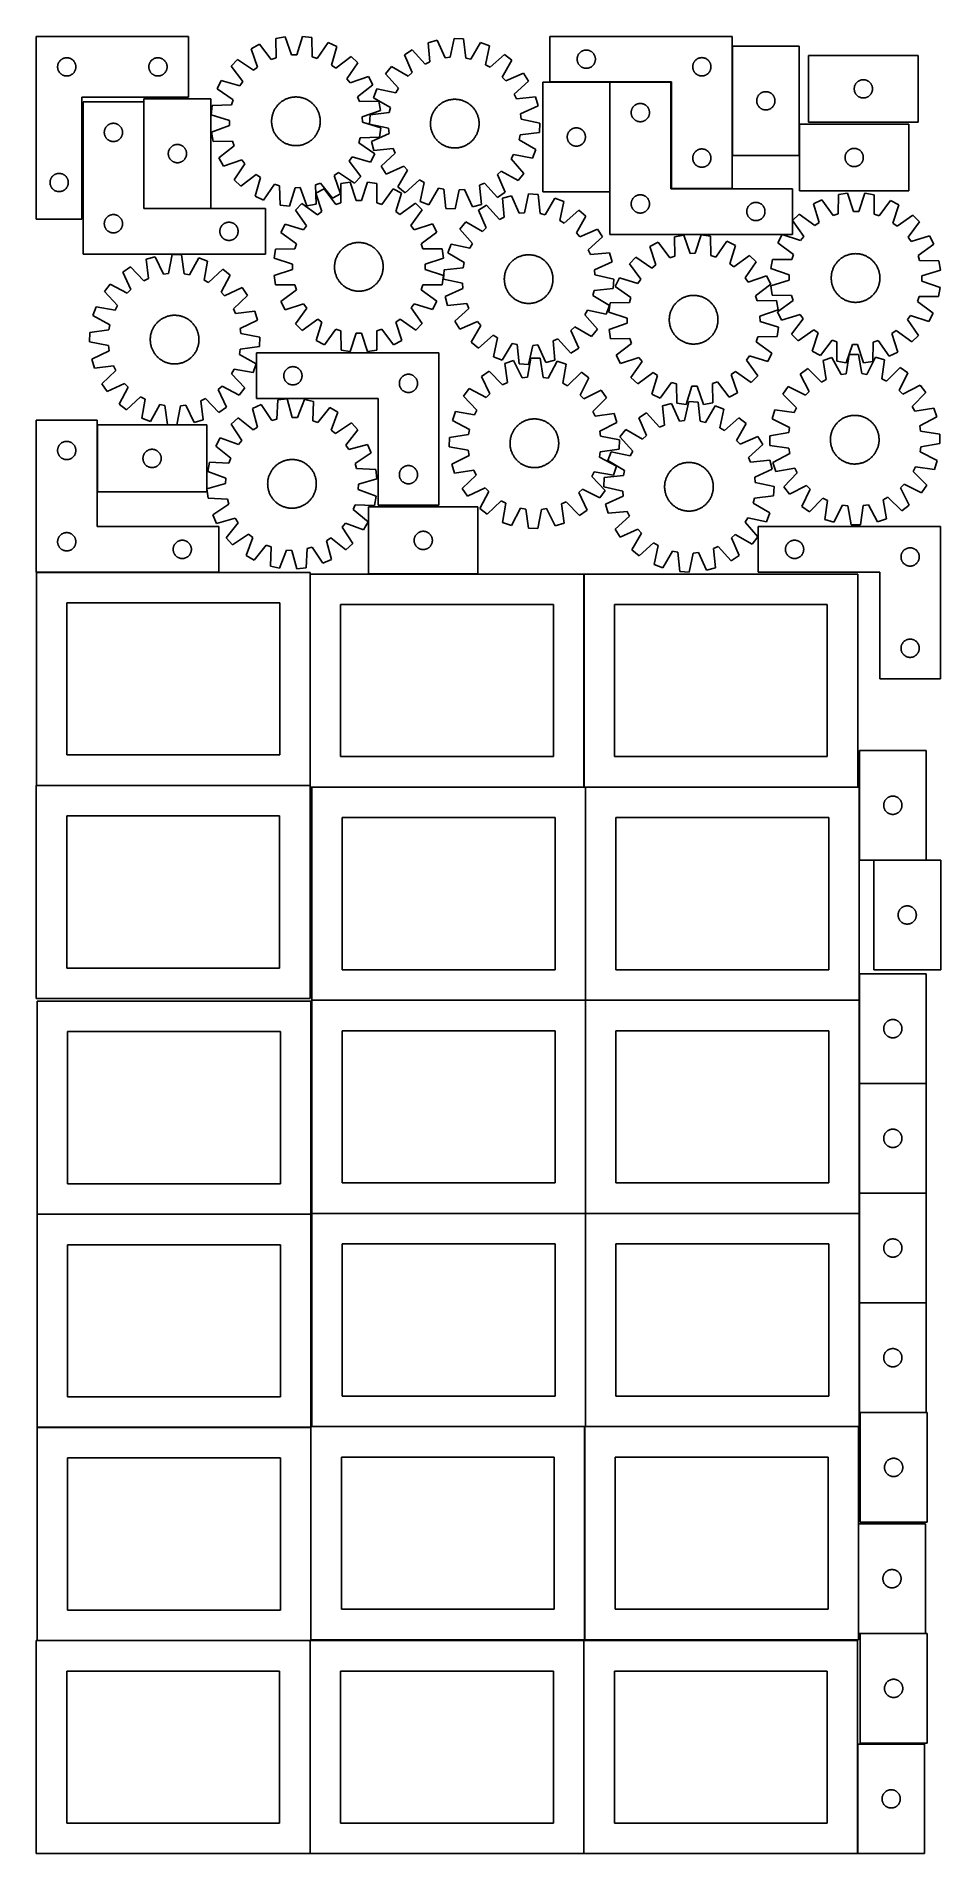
# Model space of a CAD drawing. Header units: millimetres. Extents: x 7 to 1493, y 8 to 2993.
import ezdxf

# ---------------------------------------------------------------- set-up
doc = ezdxf.new("R2010")
doc.units = ezdxf.units.MM
doc.layers.add('COMMON', color=5, linetype='CONTINUOUS', true_color=0x0000ff)
doc.layers.add('CUT', color=7, linetype='CONTINUOUS', true_color=0x000000)

msp = doc.modelspace()

# ---------------------------------------------------------------- linework, layer by layer
at = {"layer": 'COMMON'}
for p, q in [((949.522344, 2738.14728), (949.522344, 2918.14728)), ((183.38717, 2885.650208), (183.38717, 2710.874082)), ((456.746389, 2110.174328), (456.746389, 1762.910445)), ((552.66949, 2110.274328), (732.66949, 2110.274328)), ((906.94639, 2110.174328), (906.94639, 1760.174328)), ((6.646389, 1762.810444), (456.524735, 1762.810444)), ((459.374233, 1760.074327), (906.84639, 1760.074327)), ((909.474233, 1759.974327), (909.474233, 1409.974327)), ((909.574234, 1760.074327), (1357.046391, 1760.074327)), ((1359.674234, 1759.974327), (1359.674234, 1640.247744)), ((1359.674234, 1453.223845), (1359.674234, 1409.974327)), ((459.374233, 1409.874326), (909.374233, 1409.874326)), ((909.474233, 1409.774326), (909.474233, 1059.774326)), ((909.574234, 1409.874326), (1359.574234, 1409.874326)), ((1359.674234, 1409.774326), (1359.674234, 1273.223845)), ((1359.674234, 1273.023844), (1359.674234, 1093.023844)), ((1359.774235, 1273.123844), (1469.774235, 1273.123844)), ((1359.674234, 1092.823843), (1359.674234, 1059.774326)), ((1359.774235, 1092.923843), (1469.774235, 1092.923843)), ((7.849575, 1058.349546), (457.849575, 1058.349546)), ((909.374233, 1059.674326), (459.374233, 1059.674326)), ((909.474233, 1059.574325), (909.474233, 709.574325)), ((1359.574234, 1059.674326), (909.574234, 1059.674326)), ((1359.674234, 1059.574325), (1359.674234, 912.823843)), ((1359.674234, 912.623842), (1359.674234, 732.623842)), ((1359.774235, 912.723842), (1469.774235, 912.723842)), ((1361.099119, 732.523841), (1469.774235, 732.523841)), ((7.849575, 708.149545), (457.849575, 708.149545)), ((457.949575, 708.049545), (457.949575, 359.374324)), ((459.374233, 709.474324), (908.049576, 709.474324)), ((908.149576, 709.374324), (908.149576, 359.374324)), ((909.574234, 709.474324), (1358.249577, 709.474324)), ((1358.349577, 549.574343), (1358.349577, 369.574343)), ((1361.099119, 369.474342), (1468.449578, 369.474342)), ((7.849575, 357.949544), (456.524735, 357.949544)), ((456.624735, 357.849544), (456.624735, 7.849544)), ((906.824736, 357.849544), (906.824736, 7.849544)), ((1357.024737, 187.849544), (1357.024737, 7.849544))]:
    msp.add_line(p, q, dxfattribs=at)
at = {"layer": 'CUT'}
for p, q in [((6.520436, 2993.365533), (6.520436, 2693.365533)), ((256.520436, 2993.365533), (6.520436, 2993.365533)), ((256.520436, 2893.365533), (256.520436, 2993.365533)), ((415.485981, 2992.743709), (400.357079, 2989.942483)), ((400.357079, 2989.942483), (401.007789, 2958.184786)), ((426.248929, 2962.858366), (415.485981, 2992.743709)), ((444.01518, 2993.485755), (434.820374, 2963.08131)), ((459.269248, 2991.474792), (444.01518, 2993.485755)), ((460.27034, 2959.726208), (459.269248, 2991.474792)), ((665.41253, 2987.013477), (650.562498, 2982.987671)), ((678.577066, 2958.105524), (665.41253, 2987.013477)), ((693.786161, 2990.07989), (687.101772, 2959.026812)), ((709.153422, 2989.319747), (693.786161, 2990.07989)), ((712.740592, 2957.758585), (709.153422, 2989.319747)), ((1150.74975, 2993.484199), (850.74975, 2993.484199)), ((850.74975, 2993.484199), (850.74975, 2918.484199)), ((1150.74975, 2743.484199), (1150.74975, 2993.484199)), ((47.829119, 2955.590959), (48.469993, 2956.022167)), ((48.469993, 2956.022167), (49.132214, 2956.419812)), ((49.132214, 2956.419812), (49.814029, 2956.78284)), ((49.814029, 2956.78284), (50.513627, 2957.110287)), ((50.513627, 2957.110287), (51.229154, 2957.401286)), ((51.229154, 2957.401286), (51.958713, 2957.655064)), ((51.958713, 2957.655064), (52.700369, 2957.870949)), ((52.700369, 2957.870949), (53.452155, 2958.048369)), ((53.452155, 2958.048369), (54.212077, 2958.186852)), ((54.212077, 2958.186852), (54.978121, 2958.286032)), ((54.978121, 2958.286032), (55.748254, 2958.345645)), ((55.748254, 2958.345645), (56.520436, 2958.365533)), ((56.520436, 2958.365533), (57.292617, 2958.345645)), ((57.292617, 2958.345645), (58.06275, 2958.286032)), ((58.06275, 2958.286032), (58.828794, 2958.186852)), ((58.828794, 2958.186852), (59.588716, 2958.048369)), ((59.588716, 2958.048369), (60.340502, 2957.870949)), ((60.340502, 2957.870949), (61.082158, 2957.655064)), ((61.082158, 2957.655064), (61.811717, 2957.401286)), ((61.811717, 2957.401286), (62.527244, 2957.110287)), ((62.527244, 2957.110287), (63.226842, 2956.78284)), ((63.226842, 2956.78284), (63.908657, 2956.419812)), ((63.908657, 2956.419812), (64.570878, 2956.022167)), ((64.570878, 2956.022167), (65.211752, 2955.590959)), ((197.829119, 2955.590959), (198.469993, 2956.022167)), ((198.469993, 2956.022167), (199.132214, 2956.419812)), ((199.132214, 2956.419812), (199.814029, 2956.78284)), ((199.814029, 2956.78284), (200.513627, 2957.110287)), ((200.513627, 2957.110287), (201.229154, 2957.401286)), ((201.229154, 2957.401286), (201.958713, 2957.655064)), ((201.958713, 2957.655064), (202.700369, 2957.870949)), ((202.700369, 2957.870949), (203.452155, 2958.048369)), ((203.452155, 2958.048369), (204.212077, 2958.186852)), ((204.212077, 2958.186852), (204.978121, 2958.286032)), ((204.978121, 2958.286032), (205.748254, 2958.345645)), ((205.748254, 2958.345645), (206.520436, 2958.365533)), ((206.520436, 2958.365533), (207.292617, 2958.345645)), ((207.292617, 2958.345645), (208.06275, 2958.286032)), ((208.06275, 2958.286032), (208.828794, 2958.186852)), ((208.828794, 2958.186852), (209.588716, 2958.048369)), ((209.588716, 2958.048369), (210.340502, 2957.870949)), ((210.340502, 2957.870949), (211.082158, 2957.655064)), ((211.082158, 2957.655064), (211.811717, 2957.401286)), ((211.811717, 2957.401286), (212.527244, 2957.110287)), ((212.527244, 2957.110287), (213.226842, 2956.78284)), ((213.226842, 2956.78284), (213.908657, 2956.419812)), ((213.908657, 2956.419812), (214.570878, 2956.022167)), ((214.570878, 2956.022167), (215.211752, 2955.590959)), ((373.453504, 2980.420748), (359.930689, 2973.081535)), ((359.930689, 2973.081535), (370.363219, 2943.079251)), ((392.924754, 2955.324031), (373.453504, 2980.420748)), ((401.007789, 2958.184786), (392.924754, 2955.324031)), ((434.820374, 2963.08131), (426.248929, 2962.858366)), ((468.491162, 2957.289518), (460.27034, 2959.726208)), ((486.631433, 2983.364512), (468.491162, 2957.289518)), ((500.517491, 2976.738206), (486.631433, 2983.364512)), ((491.658735, 2946.234154), (500.517491, 2976.738206)), ((524.034262, 2960.569492), (498.724223, 2941.376351)), ((535.193047, 2949.976473), (524.034262, 2960.569492)), ((624.525146, 2971.303404), (611.645969, 2962.885723)), ((611.645969, 2962.885723), (624.490726, 2933.83427)), ((645.978413, 2947.878373), (624.525146, 2971.303404)), ((650.562498, 2982.987671), (653.801196, 2951.388848)), ((687.101772, 2959.026812), (678.577066, 2958.105524)), ((721.132762, 2956.000503), (712.740592, 2957.758585)), ((737.085923, 2983.468146), (721.132762, 2956.000503)), ((751.46616, 2977.996462), (737.085923, 2983.468146)), ((745.124825, 2946.871516), (751.46616, 2977.996462)), ((776.223302, 2963.79964), (752.562976, 2942.606157)), ((788.208877, 2954.152022), (776.223302, 2963.79964)), ((895.74975, 2955.984199), (895.769638, 2956.75638)), ((895.769638, 2955.212017), (895.74975, 2955.984199)), ((895.769638, 2956.75638), (895.829252, 2957.526513)), ((895.829252, 2957.526513), (895.928431, 2958.292557)), ((895.928431, 2958.292557), (896.066915, 2959.05248)), ((896.066915, 2959.05248), (896.244334, 2959.804265)), ((896.244334, 2959.804265), (896.460219, 2960.545921)), ((896.460219, 2960.545921), (896.713998, 2961.27548)), ((896.713998, 2961.27548), (897.004996, 2961.991007)), ((897.004996, 2961.991007), (897.332444, 2962.690605)), ((897.332444, 2962.690605), (897.695471, 2963.37242)), ((897.695471, 2963.37242), (898.093116, 2964.034641)), ((898.093116, 2964.034641), (898.524325, 2964.675515)), ((898.524325, 2964.675515), (898.987953, 2965.293341)), ((898.987953, 2965.293341), (899.482771, 2965.88648)), ((899.482771, 2965.88648), (900.007467, 2966.453361)), ((900.007467, 2966.453361), (900.56065, 2966.992479)), ((900.56065, 2966.992479), (901.140852, 2967.502405)), ((901.140852, 2967.502405), (901.746536, 2967.981787)), ((901.746536, 2967.981787), (902.376094, 2968.429354)), ((902.376094, 2968.429354), (903.027858, 2968.843918)), ((903.027858, 2968.843918), (903.700099, 2969.224381)), ((903.700099, 2969.224381), (904.391034, 2969.569732)), ((904.391034, 2969.569732), (905.098831, 2969.879058)), ((905.098831, 2969.879058), (905.821614, 2970.151537)), ((905.821614, 2970.151537), (906.557465, 2970.386447)), ((906.557465, 2970.386447), (907.304434, 2970.583164)), ((907.304434, 2970.583164), (908.060538, 2970.741168)), ((908.060538, 2970.741168), (908.823775, 2970.860039)), ((908.823775, 2970.860039), (909.592118, 2970.939461)), ((909.592118, 2970.939461), (910.363531, 2970.979226)), ((910.363531, 2970.979226), (911.135969, 2970.979226)), ((911.135969, 2970.979226), (911.907382, 2970.939461)), ((911.907382, 2970.939461), (912.675725, 2970.860039)), ((912.675725, 2970.860039), (913.438961, 2970.741168)), ((913.438961, 2970.741168), (914.195066, 2970.583164)), ((914.195066, 2970.583164), (914.942034, 2970.386447)), ((914.942034, 2970.386447), (915.677886, 2970.151537)), ((915.677886, 2970.151537), (916.400668, 2969.879058)), ((916.400668, 2969.879058), (917.108466, 2969.569732)), ((917.108466, 2969.569732), (917.799401, 2969.224381)), ((917.799401, 2969.224381), (918.471642, 2968.843918)), ((918.471642, 2968.843918), (919.123406, 2968.429354)), ((919.123406, 2968.429354), (919.752964, 2967.981787)), ((919.752964, 2967.981787), (920.358648, 2967.502405)), ((920.358648, 2967.502405), (920.93885, 2966.992479)), ((920.93885, 2966.992479), (921.492033, 2966.453361)), ((921.492033, 2966.453361), (922.016729, 2965.88648)), ((922.016729, 2965.88648), (922.511547, 2965.293341)), ((922.511547, 2965.293341), (922.975175, 2964.675515)), ((922.975175, 2964.675515), (923.406383, 2964.034641)), ((923.406383, 2964.034641), (923.804028, 2963.37242)), ((923.804028, 2963.37242), (924.167056, 2962.690605)), ((924.167056, 2962.690605), (924.494503, 2961.991007)), ((924.494503, 2961.991007), (924.785502, 2961.27548)), ((924.785502, 2961.27548), (925.039281, 2960.545921)), ((925.039281, 2960.545921), (925.255166, 2959.804265)), ((925.255166, 2959.804265), (925.432585, 2959.05248)), ((925.432585, 2959.05248), (925.571068, 2958.292557)), ((925.571068, 2958.292557), (925.670248, 2957.526513)), ((925.670248, 2957.526513), (925.729861, 2956.75638)), ((925.729861, 2956.75638), (925.74975, 2955.984199)), ((925.74975, 2955.984199), (925.729861, 2955.212017)), ((1091.746536, 2955.481787), (1092.376094, 2955.929354)), ((1092.376094, 2955.929354), (1093.027858, 2956.343918)), ((1093.027858, 2956.343918), (1093.700099, 2956.724381)), ((1093.700099, 2956.724381), (1094.391034, 2957.069732)), ((1094.391034, 2957.069732), (1095.098831, 2957.379058)), ((1095.098831, 2957.379058), (1095.821614, 2957.651537)), ((1095.821614, 2957.651537), (1096.557465, 2957.886447)), ((1096.557465, 2957.886447), (1097.304434, 2958.083164)), ((1097.304434, 2958.083164), (1098.060538, 2958.241168)), ((1098.060538, 2958.241168), (1098.823775, 2958.360039)), ((1098.823775, 2958.360039), (1099.592118, 2958.439461)), ((1099.592118, 2958.439461), (1100.363531, 2958.479226)), ((1100.363531, 2958.479226), (1101.135969, 2958.479226)), ((1101.135969, 2958.479226), (1101.907382, 2958.439461)), ((1101.907382, 2958.439461), (1102.675725, 2958.360039)), ((1102.675725, 2958.360039), (1103.438961, 2958.241168)), ((1103.438961, 2958.241168), (1104.195066, 2958.083164)), ((1104.195066, 2958.083164), (1104.942034, 2957.886447)), ((1104.942034, 2957.886447), (1105.677886, 2957.651537)), ((1105.677886, 2957.651537), (1106.400668, 2957.379058)), ((1106.400668, 2957.379058), (1107.108466, 2957.069732)), ((1107.108466, 2957.069732), (1107.799401, 2956.724381)), ((1107.799401, 2956.724381), (1108.471642, 2956.343918)), ((1108.471642, 2956.343918), (1109.123406, 2955.929354)), ((1109.123406, 2955.929354), (1109.752964, 2955.481787)), ((1260.969084, 2977.598208), (1150.969084, 2977.598208)), ((1150.969084, 2977.598208), (1150.969084, 2797.598208)), ((1260.969084, 2797.598208), (1260.969084, 2977.598208)), ((1456.333525, 2962.234681), (1276.333525, 2962.234681)), ((1276.333525, 2962.234681), (1276.333525, 2852.234681)), ((1456.333525, 2852.234681), (1456.333525, 2962.234681)), ((41.525408, 2943.751752), (41.565173, 2944.523165)), ((41.525408, 2942.979315), (41.525408, 2943.751752)), ((41.565173, 2942.207902), (41.525408, 2942.979315)), ((41.565173, 2944.523165), (41.644595, 2945.291509)), ((41.644595, 2941.439558), (41.565173, 2942.207902)), ((41.644595, 2945.291509), (41.763466, 2946.054745)), ((41.763466, 2940.676322), (41.644595, 2941.439558)), ((41.763466, 2946.054745), (41.92147, 2946.81085)), ((41.92147, 2939.920217), (41.763466, 2940.676322)), ((41.92147, 2946.81085), (42.118187, 2947.557818)), ((42.118187, 2939.173249), (41.92147, 2939.920217)), ((42.118187, 2947.557818), (42.353097, 2948.293669)), ((42.353097, 2938.437398), (42.118187, 2939.173249)), ((42.353097, 2948.293669), (42.625576, 2949.016452)), ((42.625576, 2937.714615), (42.353097, 2938.437398)), ((42.625576, 2949.016452), (42.934902, 2949.724249)), ((42.934902, 2937.006818), (42.625576, 2937.714615)), ((42.934902, 2949.724249), (43.280254, 2950.415185)), ((43.280254, 2936.315882), (42.934902, 2937.006818)), ((43.280254, 2950.415185), (43.660716, 2951.087426)), ((43.660716, 2935.643641), (43.280254, 2936.315882)), ((43.660716, 2951.087426), (44.07528, 2951.739189)), ((44.07528, 2934.991878), (43.660716, 2935.643641)), ((44.07528, 2951.739189), (44.522847, 2952.368748)), ((44.522847, 2934.362319), (44.07528, 2934.991878)), ((44.522847, 2952.368748), (45.002229, 2952.974431)), ((45.002229, 2933.756636), (44.522847, 2934.362319)), ((45.002229, 2952.974431), (45.512155, 2953.554634)), ((45.512155, 2933.176433), (45.002229, 2933.756636)), ((45.512155, 2953.554634), (46.051273, 2954.107816)), ((46.051273, 2932.623251), (45.512155, 2933.176433)), ((46.051273, 2954.107816), (46.618154, 2954.632512)), ((46.618154, 2932.098555), (46.051273, 2932.623251)), ((46.618154, 2954.632512), (47.211293, 2955.127331)), ((47.211293, 2931.603736), (46.618154, 2932.098555)), ((47.211293, 2955.127331), (47.829119, 2955.590959)), ((47.829119, 2931.140108), (47.211293, 2931.603736)), ((48.469993, 2930.7089), (47.829119, 2931.140108)), ((49.132214, 2930.311255), (48.469993, 2930.7089)), ((49.814029, 2929.948227), (49.132214, 2930.311255)), ((50.513627, 2929.62078), (49.814029, 2929.948227)), ((51.229154, 2929.329781), (50.513627, 2929.62078)), ((51.958713, 2929.076003), (51.229154, 2929.329781)), ((52.700369, 2928.860118), (51.958713, 2929.076003)), ((53.452155, 2928.682698), (52.700369, 2928.860118)), ((54.212077, 2928.544215), (53.452155, 2928.682698)), ((54.978121, 2928.445035), (54.212077, 2928.544215)), ((55.748254, 2928.385422), (54.978121, 2928.445035)), ((56.520436, 2928.365533), (55.748254, 2928.385422)), ((57.292617, 2928.385422), (56.520436, 2928.365533)), ((58.06275, 2928.445035), (57.292617, 2928.385422)), ((58.828794, 2928.544215), (58.06275, 2928.445035)), ((59.588716, 2928.682698), (58.828794, 2928.544215)), ((60.340502, 2928.860118), (59.588716, 2928.682698)), ((61.082158, 2929.076003), (60.340502, 2928.860118)), ((61.811717, 2929.329781), (61.082158, 2929.076003)), ((62.527244, 2929.62078), (61.811717, 2929.329781)), ((63.226842, 2929.948227), (62.527244, 2929.62078)), ((63.908657, 2930.311255), (63.226842, 2929.948227)), ((64.570878, 2930.7089), (63.908657, 2930.311255)), ((65.211752, 2931.140108), (64.570878, 2930.7089)), ((65.211752, 2955.590959), (65.829578, 2955.127331)), ((65.829578, 2931.603736), (65.211752, 2931.140108)), ((65.829578, 2955.127331), (66.422717, 2954.632512)), ((66.422717, 2932.098555), (65.829578, 2931.603736)), ((66.422717, 2954.632512), (66.989598, 2954.107816)), ((66.989598, 2932.623251), (66.422717, 2932.098555)), ((66.989598, 2954.107816), (67.528716, 2953.554634)), ((67.528716, 2933.176433), (66.989598, 2932.623251)), ((67.528716, 2953.554634), (68.038642, 2952.974431)), ((68.038642, 2933.756636), (67.528716, 2933.176433)), ((68.038642, 2952.974431), (68.518024, 2952.368748)), ((68.518024, 2934.362319), (68.038642, 2933.756636)), ((68.518024, 2952.368748), (68.965591, 2951.739189)), ((68.965591, 2934.991878), (68.518024, 2934.362319)), ((68.965591, 2951.739189), (69.380155, 2951.087426)), ((69.380155, 2935.643641), (68.965591, 2934.991878)), ((69.380155, 2951.087426), (69.760617, 2950.415185)), ((69.760617, 2936.315882), (69.380155, 2935.643641)), ((69.760617, 2950.415185), (70.105969, 2949.724249)), ((70.105969, 2937.006818), (69.760617, 2936.315882)), ((70.105969, 2949.724249), (70.415295, 2949.016452)), ((70.415295, 2937.714615), (70.105969, 2937.006818)), ((70.415295, 2949.016452), (70.687774, 2948.293669)), ((70.687774, 2938.437398), (70.415295, 2937.714615)), ((70.687774, 2948.293669), (70.922684, 2947.557818)), ((70.922684, 2939.173249), (70.687774, 2938.437398)), ((70.922684, 2947.557818), (71.119401, 2946.81085)), ((71.119401, 2939.920217), (70.922684, 2939.173249)), ((71.119401, 2946.81085), (71.277405, 2946.054745)), ((71.277405, 2940.676322), (71.119401, 2939.920217)), ((71.277405, 2946.054745), (71.396276, 2945.291509)), ((71.396276, 2941.439558), (71.277405, 2940.676322)), ((71.396276, 2945.291509), (71.475698, 2944.523165)), ((71.475698, 2942.207902), (71.396276, 2941.439558)), ((71.475698, 2944.523165), (71.515463, 2943.751752)), ((71.515463, 2942.979315), (71.475698, 2942.207902)), ((71.515463, 2943.751752), (71.515463, 2942.979315)), ((191.525408, 2943.751752), (191.565173, 2944.523165)), ((191.525408, 2942.979315), (191.525408, 2943.751752)), ((191.565173, 2942.207902), (191.525408, 2942.979315)), ((191.565173, 2944.523165), (191.644595, 2945.291509)), ((191.644595, 2941.439558), (191.565173, 2942.207902)), ((191.644595, 2945.291509), (191.763466, 2946.054745)), ((191.763466, 2940.676322), (191.644595, 2941.439558)), ((191.763466, 2946.054745), (191.92147, 2946.81085)), ((191.92147, 2939.920217), (191.763466, 2940.676322)), ((191.92147, 2946.81085), (192.118187, 2947.557818)), ((192.118187, 2939.173249), (191.92147, 2939.920217)), ((192.118187, 2947.557818), (192.353097, 2948.293669)), ((192.353097, 2938.437398), (192.118187, 2939.173249)), ((192.353097, 2948.293669), (192.625576, 2949.016452)), ((192.625576, 2937.714615), (192.353097, 2938.437398)), ((192.625576, 2949.016452), (192.934902, 2949.724249)), ((192.934902, 2937.006818), (192.625576, 2937.714615)), ((192.934902, 2949.724249), (193.280254, 2950.415185)), ((193.280254, 2936.315882), (192.934902, 2937.006818)), ((193.280254, 2950.415185), (193.660716, 2951.087426)), ((193.660716, 2935.643641), (193.280254, 2936.315882)), ((193.660716, 2951.087426), (194.07528, 2951.739189)), ((194.07528, 2934.991878), (193.660716, 2935.643641)), ((194.07528, 2951.739189), (194.522847, 2952.368748)), ((194.522847, 2934.362319), (194.07528, 2934.991878)), ((194.522847, 2952.368748), (195.002229, 2952.974431)), ((195.002229, 2933.756636), (194.522847, 2934.362319)), ((195.002229, 2952.974431), (195.512155, 2953.554634)), ((195.512155, 2933.176433), (195.002229, 2933.756636)), ((195.512155, 2953.554634), (196.051273, 2954.107816)), ((196.051273, 2932.623251), (195.512155, 2933.176433)), ((196.051273, 2954.107816), (196.618154, 2954.632512)), ((196.618154, 2932.098555), (196.051273, 2932.623251)), ((196.618154, 2954.632512), (197.211293, 2955.127331)), ((197.211293, 2931.603736), (196.618154, 2932.098555)), ((197.211293, 2955.127331), (197.829119, 2955.590959)), ((197.829119, 2931.140108), (197.211293, 2931.603736)), ((198.469993, 2930.7089), (197.829119, 2931.140108)), ((199.132214, 2930.311255), (198.469993, 2930.7089)), ((199.814029, 2929.948227), (199.132214, 2930.311255)), ((200.513627, 2929.62078), (199.814029, 2929.948227)), ((201.229154, 2929.329781), (200.513627, 2929.62078)), ((201.958713, 2929.076003), (201.229154, 2929.329781)), ((202.700369, 2928.860118), (201.958713, 2929.076003)), ((203.452155, 2928.682698), (202.700369, 2928.860118)), ((204.212077, 2928.544215), (203.452155, 2928.682698)), ((204.978121, 2928.445035), (204.212077, 2928.544215)), ((205.748254, 2928.385422), (204.978121, 2928.445035)), ((206.520436, 2928.365533), (205.748254, 2928.385422)), ((207.292617, 2928.385422), (206.520436, 2928.365533)), ((208.06275, 2928.445035), (207.292617, 2928.385422)), ((208.828794, 2928.544215), (208.06275, 2928.445035)), ((209.588716, 2928.682698), (208.828794, 2928.544215)), ((210.340502, 2928.860118), (209.588716, 2928.682698)), ((211.082158, 2929.076003), (210.340502, 2928.860118)), ((211.811717, 2929.329781), (211.082158, 2929.076003)), ((212.527244, 2929.62078), (211.811717, 2929.329781)), ((213.226842, 2929.948227), (212.527244, 2929.62078)), ((213.908657, 2930.311255), (213.226842, 2929.948227)), ((214.570878, 2930.7089), (213.908657, 2930.311255)), ((215.211752, 2931.140108), (214.570878, 2930.7089)), ((215.211752, 2955.590959), (215.829578, 2955.127331)), ((215.829578, 2931.603736), (215.211752, 2931.140108)), ((215.829578, 2955.127331), (216.422717, 2954.632512)), ((216.422717, 2932.098555), (215.829578, 2931.603736)), ((216.422717, 2954.632512), (216.989598, 2954.107816)), ((216.989598, 2932.623251), (216.422717, 2932.098555)), ((216.989598, 2954.107816), (217.528716, 2953.554634)), ((217.528716, 2933.176433), (216.989598, 2932.623251)), ((217.528716, 2953.554634), (218.038642, 2952.974431)), ((218.038642, 2933.756636), (217.528716, 2933.176433)), ((218.038642, 2952.974431), (218.518024, 2952.368748)), ((218.518024, 2934.362319), (218.038642, 2933.756636)), ((218.518024, 2952.368748), (218.965591, 2951.739189)), ((218.965591, 2934.991878), (218.518024, 2934.362319)), ((218.965591, 2951.739189), (219.380155, 2951.087426)), ((219.380155, 2935.643641), (218.965591, 2934.991878)), ((219.380155, 2951.087426), (219.760617, 2950.415185)), ((219.760617, 2936.315882), (219.380155, 2935.643641)), ((219.760617, 2950.415185), (220.105969, 2949.724249)), ((220.105969, 2937.006818), (219.760617, 2936.315882)), ((220.105969, 2949.724249), (220.415295, 2949.016452)), ((220.415295, 2937.714615), (220.105969, 2937.006818)), ((220.415295, 2949.016452), (220.687774, 2948.293669)), ((220.687774, 2938.437398), (220.415295, 2937.714615)), ((220.687774, 2948.293669), (220.922684, 2947.557818)), ((220.922684, 2939.173249), (220.687774, 2938.437398)), ((220.922684, 2947.557818), (221.119401, 2946.81085)), ((221.119401, 2939.920217), (220.922684, 2939.173249)), ((221.119401, 2946.81085), (221.277405, 2946.054745)), ((221.277405, 2940.676322), (221.119401, 2939.920217)), ((221.277405, 2946.054745), (221.396276, 2945.291509)), ((221.396276, 2941.439558), (221.277405, 2940.676322)), ((221.396276, 2945.291509), (221.475698, 2944.523165)), ((221.475698, 2942.207902), (221.396276, 2941.439558)), ((221.475698, 2944.523165), (221.515463, 2943.751752)), ((221.515463, 2942.979315), (221.475698, 2942.207902)), ((221.515463, 2943.751752), (221.515463, 2942.979315)), ((337.286246, 2955.712165), (326.693227, 2944.55338)), ((326.693227, 2944.55338), (345.886368, 2919.243341)), ((363.559818, 2937.860717), (337.286246, 2955.712165)), ((370.363219, 2943.079251), (363.559818, 2937.860717)), ((498.724223, 2941.376351), (491.658735, 2946.234154)), ((517.341599, 2923.702901), (535.193047, 2949.976473)), ((552.562418, 2927.33203), (522.560133, 2916.8995)), ((559.90163, 2913.809215), (552.562418, 2927.33203)), ((590.493612, 2943.727341), (580.845994, 2931.741766)), ((580.845994, 2931.741766), (602.039477, 2908.08144)), ((618.135614, 2928.078236), (590.493612, 2943.727341)), ((624.490726, 2933.83427), (618.135614, 2928.078236)), ((653.801196, 2951.388848), (645.978413, 2947.878373)), ((752.562976, 2942.606157), (745.124825, 2946.871516)), ((772.559772, 2926.51002), (788.208877, 2954.152022)), ((778.315806, 2920.154908), (772.559772, 2926.51002)), ((807.367259, 2932.999665), (778.315806, 2920.154908)), ((815.78494, 2920.120488), (807.367259, 2932.999665)), ((895.829252, 2954.441884), (895.769638, 2955.212017)), ((895.928431, 2953.67584), (895.829252, 2954.441884)), ((896.066915, 2952.915918), (895.928431, 2953.67584)), ((896.244334, 2952.164132), (896.066915, 2952.915918)), ((896.460219, 2951.422476), (896.244334, 2952.164132)), ((896.713998, 2950.692917), (896.460219, 2951.422476)), ((897.004996, 2949.97739), (896.713998, 2950.692917)), ((897.332444, 2949.277792), (897.004996, 2949.97739)), ((897.695471, 2948.595978), (897.332444, 2949.277792)), ((898.093116, 2947.933756), (897.695471, 2948.595978)), ((898.524325, 2947.292882), (898.093116, 2947.933756)), ((898.987953, 2946.675056), (898.524325, 2947.292882)), ((899.482771, 2946.081917), (898.987953, 2946.675056)), ((900.007467, 2945.515036), (899.482771, 2946.081917)), ((900.56065, 2944.975918), (900.007467, 2945.515036)), ((901.140852, 2944.465992), (900.56065, 2944.975918)), ((901.746536, 2943.98661), (901.140852, 2944.465992)), ((902.376094, 2943.539043), (901.746536, 2943.98661)), ((903.027858, 2943.124479), (902.376094, 2943.539043)), ((903.700099, 2942.744017), (903.027858, 2943.124479)), ((904.391034, 2942.398665), (903.700099, 2942.744017)), ((905.098831, 2942.089339), (904.391034, 2942.398665)), ((905.821614, 2941.81686), (905.098831, 2942.089339)), ((906.557465, 2941.58195), (905.821614, 2941.81686)), ((907.304434, 2941.385233), (906.557465, 2941.58195)), ((908.060538, 2941.227229), (907.304434, 2941.385233)), ((908.823775, 2941.108358), (908.060538, 2941.227229)), ((909.592118, 2941.028936), (908.823775, 2941.108358)), ((910.363531, 2940.989172), (909.592118, 2941.028936)), ((911.135969, 2940.989172), (910.363531, 2940.989172)), ((911.907382, 2941.028936), (911.135969, 2940.989172)), ((912.675725, 2941.108358), (911.907382, 2941.028936)), ((913.438961, 2941.227229), (912.675725, 2941.108358)), ((914.195066, 2941.385233), (913.438961, 2941.227229)), ((914.942034, 2941.58195), (914.195066, 2941.385233)), ((915.677886, 2941.81686), (914.942034, 2941.58195)), ((916.400668, 2942.089339), (915.677886, 2941.81686)), ((917.108466, 2942.398665), (916.400668, 2942.089339)), ((917.799401, 2942.744017), (917.108466, 2942.398665)), ((918.471642, 2943.124479), (917.799401, 2942.744017)), ((919.123406, 2943.539043), (918.471642, 2943.124479)), ((919.752964, 2943.98661), (919.123406, 2943.539043)), ((920.358648, 2944.465992), (919.752964, 2943.98661)), ((920.93885, 2944.975918), (920.358648, 2944.465992)), ((921.492033, 2945.515036), (920.93885, 2944.975918)), ((922.016729, 2946.081917), (921.492033, 2945.515036)), ((922.511547, 2946.675056), (922.016729, 2946.081917)), ((922.975175, 2947.292882), (922.511547, 2946.675056)), ((923.406383, 2947.933756), (922.975175, 2947.292882)), ((923.804028, 2948.595978), (923.406383, 2947.933756)), ((924.167056, 2949.277792), (923.804028, 2948.595978)), ((924.494503, 2949.97739), (924.167056, 2949.277792)), ((924.785502, 2950.692917), (924.494503, 2949.97739)), ((925.039281, 2951.422476), (924.785502, 2950.692917)), ((925.255166, 2952.164132), (925.039281, 2951.422476)), ((925.432585, 2952.915918), (925.255166, 2952.164132)), ((925.571068, 2953.67584), (925.432585, 2952.915918)), ((925.670248, 2954.441884), (925.571068, 2953.67584)), ((925.729861, 2955.212017), (925.670248, 2954.441884)), ((1085.74975, 2943.484199), (1085.769638, 2944.25638)), ((1085.769638, 2942.712017), (1085.74975, 2943.484199)), ((1085.769638, 2944.25638), (1085.829252, 2945.026513)), ((1085.829252, 2941.941884), (1085.769638, 2942.712017)), ((1085.829252, 2945.026513), (1085.928431, 2945.792557)), ((1085.928431, 2941.17584), (1085.829252, 2941.941884)), ((1085.928431, 2945.792557), (1086.066915, 2946.55248)), ((1086.066915, 2940.415918), (1085.928431, 2941.17584)), ((1086.066915, 2946.55248), (1086.244334, 2947.304265)), ((1086.244334, 2939.664132), (1086.066915, 2940.415918)), ((1086.244334, 2947.304265), (1086.460219, 2948.045921)), ((1086.460219, 2938.922476), (1086.244334, 2939.664132)), ((1086.460219, 2948.045921), (1086.713998, 2948.77548)), ((1086.713998, 2938.192917), (1086.460219, 2938.922476)), ((1086.713998, 2948.77548), (1087.004996, 2949.491007)), ((1087.004996, 2937.47739), (1086.713998, 2938.192917)), ((1087.004996, 2949.491007), (1087.332444, 2950.190605)), ((1087.332444, 2936.777792), (1087.004996, 2937.47739)), ((1087.332444, 2950.190605), (1087.695471, 2950.87242)), ((1087.695471, 2936.095978), (1087.332444, 2936.777792)), ((1087.695471, 2950.87242), (1088.093116, 2951.534641)), ((1088.093116, 2935.433756), (1087.695471, 2936.095978)), ((1088.093116, 2951.534641), (1088.524325, 2952.175515)), ((1088.524325, 2934.792882), (1088.093116, 2935.433756)), ((1088.524325, 2952.175515), (1088.987953, 2952.793341)), ((1088.987953, 2934.175056), (1088.524325, 2934.792882)), ((1088.987953, 2952.793341), (1089.482771, 2953.38648)), ((1089.482771, 2933.581917), (1088.987953, 2934.175056)), ((1089.482771, 2953.38648), (1090.007467, 2953.953361)), ((1090.007467, 2933.015036), (1089.482771, 2933.581917)), ((1090.007467, 2953.953361), (1090.56065, 2954.492479)), ((1090.56065, 2932.475918), (1090.007467, 2933.015036)), ((1090.56065, 2954.492479), (1091.140852, 2955.002405)), ((1091.140852, 2931.965992), (1090.56065, 2932.475918)), ((1091.140852, 2955.002405), (1091.746536, 2955.481787)), ((1091.746536, 2931.48661), (1091.140852, 2931.965992)), ((1092.376094, 2931.039043), (1091.746536, 2931.48661)), ((1093.027858, 2930.624479), (1092.376094, 2931.039043)), ((1093.700099, 2930.244017), (1093.027858, 2930.624479)), ((1094.391034, 2929.898665), (1093.700099, 2930.244017)), ((1095.098831, 2929.589339), (1094.391034, 2929.898665)), ((1095.821614, 2929.31686), (1095.098831, 2929.589339)), ((1096.557465, 2929.08195), (1095.821614, 2929.31686)), ((1097.304434, 2928.885233), (1096.557465, 2929.08195)), ((1098.060538, 2928.727229), (1097.304434, 2928.885233)), ((1098.823775, 2928.608358), (1098.060538, 2928.727229)), ((1099.592118, 2928.528936), (1098.823775, 2928.608358)), ((1100.363531, 2928.489172), (1099.592118, 2928.528936)), ((1101.135969, 2928.489172), (1100.363531, 2928.489172)), ((1101.907382, 2928.528936), (1101.135969, 2928.489172)), ((1102.675725, 2928.608358), (1101.907382, 2928.528936)), ((1103.438961, 2928.727229), (1102.675725, 2928.608358)), ((1104.195066, 2928.885233), (1103.438961, 2928.727229)), ((1104.942034, 2929.08195), (1104.195066, 2928.885233)), ((1105.677886, 2929.31686), (1104.942034, 2929.08195)), ((1106.400668, 2929.589339), (1105.677886, 2929.31686)), ((1107.108466, 2929.898665), (1106.400668, 2929.589339)), ((1107.799401, 2930.244017), (1107.108466, 2929.898665)), ((1108.471642, 2930.624479), (1107.799401, 2930.244017)), ((1109.123406, 2931.039043), (1108.471642, 2930.624479)), ((1109.752964, 2931.48661), (1109.123406, 2931.039043)), ((1109.752964, 2955.481787), (1110.358648, 2955.002405)), ((1110.358648, 2931.965992), (1109.752964, 2931.48661)), ((1110.358648, 2955.002405), (1110.93885, 2954.492479)), ((1110.93885, 2932.475918), (1110.358648, 2931.965992)), ((1110.93885, 2954.492479), (1111.492033, 2953.953361)), ((1111.492033, 2933.015036), (1110.93885, 2932.475918)), ((1111.492033, 2953.953361), (1112.016729, 2953.38648)), ((1112.016729, 2933.581917), (1111.492033, 2933.015036)), ((1112.016729, 2953.38648), (1112.511547, 2952.793341)), ((1112.511547, 2934.175056), (1112.016729, 2933.581917)), ((1112.511547, 2952.793341), (1112.975175, 2952.175515)), ((1112.975175, 2934.792882), (1112.511547, 2934.175056)), ((1112.975175, 2952.175515), (1113.406383, 2951.534641)), ((1113.406383, 2935.433756), (1112.975175, 2934.792882)), ((1113.406383, 2951.534641), (1113.804028, 2950.87242)), ((1113.804028, 2936.095978), (1113.406383, 2935.433756)), ((1113.804028, 2950.87242), (1114.167056, 2950.190605)), ((1114.167056, 2936.777792), (1113.804028, 2936.095978)), ((1114.167056, 2950.190605), (1114.494503, 2949.491007)), ((1114.494503, 2937.47739), (1114.167056, 2936.777792)), ((1114.494503, 2949.491007), (1114.785502, 2948.77548)), ((1114.785502, 2938.192917), (1114.494503, 2937.47739)), ((1114.785502, 2948.77548), (1115.039281, 2948.045921)), ((1115.039281, 2938.922476), (1114.785502, 2938.192917)), ((1115.039281, 2948.045921), (1115.255166, 2947.304265)), ((1115.255166, 2939.664132), (1115.039281, 2938.922476)), ((1115.255166, 2947.304265), (1115.432585, 2946.55248)), ((1115.432585, 2940.415918), (1115.255166, 2939.664132)), ((1115.432585, 2946.55248), (1115.571068, 2945.792557)), ((1115.571068, 2941.17584), (1115.432585, 2940.415918)), ((1115.571068, 2945.792557), (1115.670248, 2945.026513)), ((1115.670248, 2941.941884), (1115.571068, 2941.17584)), ((1115.670248, 2945.026513), (1115.729861, 2944.25638)), ((1115.729861, 2942.712017), (1115.670248, 2941.941884)), ((1115.729861, 2944.25638), (1115.74975, 2943.484199)), ((1115.74975, 2943.484199), (1115.729861, 2942.712017)), ((310.524512, 2921.036609), (303.898207, 2907.150551)), ((303.898207, 2907.150551), (329.973201, 2889.01028)), ((341.028565, 2912.177853), (310.524512, 2921.036609)), ((345.886368, 2919.243341), (341.028565, 2912.177853)), ((522.560133, 2916.8995), (517.341599, 2923.702901)), ((534.804914, 2894.337965), (559.90163, 2913.809215)), ((566.649172, 2906.984624), (561.177488, 2892.604387)), ((597.774118, 2900.643289), (566.649172, 2906.984624)), ((602.039477, 2908.08144), (597.774118, 2900.643289)), ((792.359909, 2898.667221), (815.78494, 2920.120488)), ((795.870384, 2890.844438), (792.359909, 2898.667221)), ((949.422343, 2918.14728), (839.422343, 2918.14728)), ((839.422343, 2918.14728), (839.422343, 2738.14728)), ((850.74975, 2918.484199), (1050.74975, 2918.484199)), ((949.422343, 2738.14728), (949.422343, 2918.14728)), ((1049.622344, 2918.207825), (949.622344, 2918.207825)), ((949.622344, 2918.207825), (949.622344, 2668.207825)), ((1049.622344, 2743.207825), (1049.622344, 2918.207825)), ((1050.74975, 2918.484199), (1050.74975, 2743.484199)), ((1193.523929, 2895.971863), (1193.971495, 2896.601422)), ((1193.971495, 2896.601422), (1194.450877, 2897.207105)), ((1194.450877, 2897.207105), (1194.960803, 2897.787308)), ((1194.960803, 2897.787308), (1195.499921, 2898.34049)), ((1195.499921, 2898.34049), (1196.066802, 2898.865187)), ((1196.066802, 2898.865187), (1196.659941, 2899.360005)), ((1196.659941, 2899.360005), (1197.277767, 2899.823633)), ((1197.277767, 2899.823633), (1197.918641, 2900.254841)), ((1197.918641, 2900.254841), (1198.580863, 2900.652486)), ((1198.580863, 2900.652486), (1199.262677, 2901.015514)), ((1199.262677, 2901.015514), (1199.962275, 2901.342961)), ((1199.962275, 2901.342961), (1200.677802, 2901.63396)), ((1200.677802, 2901.63396), (1201.407361, 2901.887738)), ((1201.407361, 2901.887738), (1202.149017, 2902.103623)), ((1202.149017, 2902.103623), (1202.900803, 2902.281043)), ((1202.900803, 2902.281043), (1203.660725, 2902.419526)), ((1203.660725, 2902.419526), (1204.426769, 2902.518706)), ((1204.426769, 2902.518706), (1205.196902, 2902.578319)), ((1205.196902, 2902.578319), (1205.969084, 2902.598208)), ((1205.969084, 2902.598208), (1206.741265, 2902.578319)), ((1206.741265, 2902.578319), (1207.511399, 2902.518706)), ((1207.511399, 2902.518706), (1208.277442, 2902.419526)), ((1208.277442, 2902.419526), (1209.037365, 2902.281043)), ((1209.037365, 2902.281043), (1209.789151, 2902.103623)), ((1209.789151, 2902.103623), (1210.530806, 2901.887738)), ((1210.530806, 2901.887738), (1211.260365, 2901.63396)), ((1211.260365, 2901.63396), (1211.975892, 2901.342961)), ((1211.975892, 2901.342961), (1212.675491, 2901.015514)), ((1212.675491, 2901.015514), (1213.357305, 2900.652486)), ((1213.357305, 2900.652486), (1214.019527, 2900.254841)), ((1214.019527, 2900.254841), (1214.6604, 2899.823633)), ((1214.6604, 2899.823633), (1215.278226, 2899.360005)), ((1215.278226, 2899.360005), (1215.871366, 2898.865187)), ((1215.871366, 2898.865187), (1216.438246, 2898.34049)), ((1216.438246, 2898.34049), (1216.977364, 2897.787308)), ((1216.977364, 2897.787308), (1217.48729, 2897.207105)), ((1217.48729, 2897.207105), (1217.966672, 2896.601422)), ((1217.966672, 2896.601422), (1218.414239, 2895.971863)), ((1351.333525, 2907.234681), (1351.353414, 2908.006862)), ((1351.353414, 2906.4625), (1351.333525, 2907.234681)), ((1351.353414, 2908.006862), (1351.413027, 2908.776996)), ((1351.413027, 2905.692366), (1351.353414, 2906.4625)), ((1351.413027, 2908.776996), (1351.512207, 2909.54304)), ((1351.512207, 2904.926322), (1351.413027, 2905.692366)), ((1351.512207, 2909.54304), (1351.65069, 2910.302962)), ((1351.65069, 2904.1664), (1351.512207, 2904.926322)), ((1351.65069, 2910.302962), (1351.828109, 2911.054748)), ((1351.828109, 2903.414614), (1351.65069, 2904.1664)), ((1351.828109, 2911.054748), (1352.043995, 2911.796404)), ((1352.043995, 2902.672959), (1351.828109, 2903.414614)), ((1352.043995, 2911.796404), (1352.297773, 2912.525962)), ((1352.297773, 2901.9434), (1352.043995, 2902.672959)), ((1352.297773, 2912.525962), (1352.588772, 2913.24149)), ((1352.588772, 2901.227873), (1352.297773, 2901.9434)), ((1352.588772, 2913.24149), (1352.916219, 2913.941088)), ((1352.916219, 2900.528274), (1352.588772, 2901.227873)), ((1352.916219, 2913.941088), (1353.279247, 2914.622902)), ((1353.279247, 2899.84646), (1352.916219, 2900.528274)), ((1353.279247, 2914.622902), (1353.676892, 2915.285124)), ((1353.676892, 2899.184238), (1353.279247, 2899.84646)), ((1353.676892, 2915.285124), (1354.1081, 2915.925998)), ((1354.1081, 2898.543365), (1353.676892, 2899.184238)), ((1354.1081, 2915.925998), (1354.571728, 2916.543823)), ((1354.571728, 2897.925539), (1354.1081, 2898.543365)), ((1354.571728, 2916.543823), (1355.066546, 2917.136963)), ((1355.066546, 2897.332399), (1354.571728, 2897.925539)), ((1355.066546, 2917.136963), (1355.591242, 2917.703843)), ((1355.591242, 2896.765519), (1355.066546, 2897.332399)), ((1355.591242, 2917.703843), (1356.144425, 2918.242962)), ((1356.144425, 2896.226401), (1355.591242, 2896.765519)), ((1356.144425, 2918.242962), (1356.724628, 2918.752888)), ((1356.724628, 2895.716474), (1356.144425, 2896.226401)), ((1356.724628, 2918.752888), (1357.330311, 2919.23227)), ((1357.330311, 2919.23227), (1357.959869, 2919.679836)), ((1357.959869, 2919.679836), (1358.611633, 2920.094401)), ((1358.611633, 2920.094401), (1359.283874, 2920.474863)), ((1359.283874, 2920.474863), (1359.974809, 2920.820215)), ((1359.974809, 2920.820215), (1360.682607, 2921.129541)), ((1360.682607, 2921.129541), (1361.40539, 2921.40202)), ((1361.40539, 2921.40202), (1362.141241, 2921.636929)), ((1362.141241, 2921.636929), (1362.888209, 2921.833647)), ((1362.888209, 2921.833647), (1363.644314, 2921.99165)), ((1363.644314, 2921.99165), (1364.40755, 2922.110521)), ((1364.40755, 2922.110521), (1365.175893, 2922.189944)), ((1365.175893, 2922.189944), (1365.947307, 2922.229708)), ((1365.947307, 2922.229708), (1366.719744, 2922.229708)), ((1366.719744, 2922.229708), (1367.491157, 2922.189944)), ((1367.491157, 2922.189944), (1368.259501, 2922.110521)), ((1368.259501, 2922.110521), (1369.022737, 2921.99165)), ((1369.022737, 2921.99165), (1369.778841, 2921.833647)), ((1369.778841, 2921.833647), (1370.52581, 2921.636929)), ((1370.52581, 2921.636929), (1371.261661, 2921.40202)), ((1371.261661, 2921.40202), (1371.984444, 2921.129541)), ((1371.984444, 2921.129541), (1372.692241, 2920.820215)), ((1372.692241, 2920.820215), (1373.383176, 2920.474863)), ((1373.383176, 2920.474863), (1374.055417, 2920.094401)), ((1374.055417, 2920.094401), (1374.707181, 2919.679836)), ((1374.707181, 2919.679836), (1375.336739, 2919.23227)), ((1375.336739, 2919.23227), (1375.942423, 2918.752888)), ((1375.942423, 2918.752888), (1376.522625, 2918.242962)), ((1376.522625, 2896.226401), (1375.942423, 2895.716474)), ((1376.522625, 2918.242962), (1377.075808, 2917.703843)), ((1377.075808, 2896.765519), (1376.522625, 2896.226401)), ((1377.075808, 2917.703843), (1377.600504, 2917.136963)), ((1377.600504, 2897.332399), (1377.075808, 2896.765519)), ((1377.600504, 2917.136963), (1378.095322, 2916.543823)), ((1378.095322, 2897.925539), (1377.600504, 2897.332399)), ((1378.095322, 2916.543823), (1378.55895, 2915.925998)), ((1378.55895, 2898.543365), (1378.095322, 2897.925539)), ((1378.55895, 2915.925998), (1378.990159, 2915.285124)), ((1378.990159, 2899.184238), (1378.55895, 2898.543365)), ((1378.990159, 2915.285124), (1379.387804, 2914.622902)), ((1379.387804, 2899.84646), (1378.990159, 2899.184238)), ((1379.387804, 2914.622902), (1379.750832, 2913.941088)), ((1379.750832, 2900.528274), (1379.387804, 2899.84646)), ((1379.750832, 2913.941088), (1380.078279, 2913.24149)), ((1380.078279, 2901.227873), (1379.750832, 2900.528274)), ((1380.078279, 2913.24149), (1380.369278, 2912.525962)), ((1380.369278, 2901.9434), (1380.078279, 2901.227873)), ((1380.369278, 2912.525962), (1380.623056, 2911.796404)), ((1380.623056, 2902.672959), (1380.369278, 2901.9434)), ((1380.623056, 2911.796404), (1380.838941, 2911.054748)), ((1380.838941, 2903.414614), (1380.623056, 2902.672959)), ((1380.838941, 2911.054748), (1381.016361, 2910.302962)), ((1381.016361, 2904.1664), (1380.838941, 2903.414614)), ((1381.016361, 2910.302962), (1381.154844, 2909.54304)), ((1381.154844, 2904.926322), (1381.016361, 2904.1664)), ((1381.154844, 2909.54304), (1381.254023, 2908.776996)), ((1381.254023, 2905.692366), (1381.154844, 2904.926322)), ((1381.254023, 2908.776996), (1381.313637, 2908.006862)), ((1381.313637, 2906.4625), (1381.254023, 2905.692366)), ((1381.313637, 2908.006862), (1381.333525, 2907.234681)), ((1381.333525, 2907.234681), (1381.313637, 2906.4625)), ((81.520436, 2693.365533), (81.520436, 2893.365533)), ((81.520436, 2893.365533), (256.520436, 2893.365533)), ((183.28717, 2885.650208), (83.28717, 2885.650208)), ((83.28717, 2885.650208), (83.28717, 2635.650208)), ((183.28717, 2710.650208), (183.28717, 2885.650208)), ((183.487171, 2890.874082), (183.487171, 2710.874082)), ((293.487171, 2890.874082), (183.487171, 2890.874082)), ((293.487171, 2710.874082), (293.487171, 2890.874082)), ((295.787927, 2879.788365), (293.776964, 2864.534298)), ((327.536511, 2880.789458), (295.787927, 2879.788365)), ((329.973201, 2889.01028), (327.536511, 2880.789458)), ((395.299466, 2866.158652), (395.703591, 2867.34848)), ((395.703591, 2867.34848), (396.14489, 2868.525027)), ((396.14489, 2868.525027), (396.622928, 2869.687131)), ((396.622928, 2869.687131), (397.137232, 2870.833647)), ((397.137232, 2870.833647), (397.687296, 2871.963442)), ((397.687296, 2871.963442), (398.272575, 2873.075401)), ((398.272575, 2873.075401), (398.892494, 2874.168428)), ((398.892494, 2874.168428), (399.546439, 2875.241444)), ((399.546439, 2875.241444), (400.233766, 2876.293389)), ((400.233766, 2876.293389), (400.953797, 2877.323225)), ((400.953797, 2877.323225), (401.705819, 2878.329937)), ((401.705819, 2878.329937), (402.489093, 2879.31253)), ((402.489093, 2879.31253), (403.302844, 2880.270036)), ((403.302844, 2880.270036), (404.146269, 2881.201508)), ((404.146269, 2881.201508), (405.018536, 2882.106028)), ((405.018536, 2882.106028), (405.918785, 2882.982703)), ((405.918785, 2882.982703), (406.846127, 2883.830668)), ((406.846127, 2883.830668), (407.799646, 2884.649086)), ((407.799646, 2884.649086), (408.778401, 2885.43715)), ((408.778401, 2885.43715), (409.781428, 2886.194081)), ((409.781428, 2886.194081), (410.807735, 2886.919133)), ((410.807735, 2886.919133), (411.85631, 2887.61159)), ((411.85631, 2887.61159), (412.926119, 2888.270768)), ((412.926119, 2888.270768), (414.016105, 2888.896018)), ((414.016105, 2888.896018), (415.125192, 2889.486723)), ((415.125192, 2889.486723), (416.252287, 2890.042298)), ((416.252287, 2890.042298), (417.396277, 2890.562196)), ((417.396277, 2890.562196), (418.556033, 2891.045905)), ((418.556033, 2891.045905), (419.73041, 2891.492945)), ((419.73041, 2891.492945), (420.918249, 2891.902878)), ((420.918249, 2891.902878), (422.118379, 2892.275297)), ((422.118379, 2892.275297), (423.329614, 2892.609835)), ((423.329614, 2892.609835), (424.55076, 2892.906162)), ((424.55076, 2892.906162), (425.780611, 2893.163986)), ((425.780611, 2893.163986), (427.017953, 2893.383052)), ((427.017953, 2893.383052), (428.261567, 2893.563144)), ((428.261567, 2893.563144), (429.510223, 2893.704085)), ((429.510223, 2893.704085), (430.76269, 2893.805734)), ((430.76269, 2893.805734), (432.017732, 2893.867993)), ((432.017732, 2893.867993), (433.274111, 2893.890799)), ((433.274111, 2893.890799), (434.530585, 2893.87413)), ((434.530585, 2893.87413), (435.785917, 2893.818002)), ((435.785917, 2893.818002), (437.038865, 2893.722472)), ((437.038865, 2893.722472), (438.288195, 2893.587632)), ((438.288195, 2893.587632), (439.532673, 2893.413616)), ((439.532673, 2893.413616), (440.771071, 2893.200596)), ((440.771071, 2893.200596), (442.002167, 2892.948783)), ((442.002167, 2892.948783), (443.224746, 2892.658424)), ((443.224746, 2892.658424), (444.4376, 2892.329806)), ((444.4376, 2892.329806), (445.639535, 2891.963253)), ((445.639535, 2891.963253), (446.829362, 2891.559128)), ((446.829362, 2891.559128), (448.005909, 2891.117829)), ((448.005909, 2891.117829), (449.168013, 2890.639791)), ((449.168013, 2890.639791), (450.314529, 2890.125487)), ((450.314529, 2890.125487), (451.444324, 2889.575423)), ((451.444324, 2889.575423), (452.556284, 2888.990143)), ((452.556284, 2888.990143), (453.649311, 2888.370225)), ((453.649311, 2888.370225), (454.722326, 2887.716279)), ((454.722326, 2887.716279), (455.774271, 2887.028953)), ((455.774271, 2887.028953), (456.804108, 2886.308922)), ((456.804108, 2886.308922), (457.810819, 2885.556899)), ((457.810819, 2885.556899), (458.793413, 2884.773626)), ((458.793413, 2884.773626), (459.750918, 2883.959875)), ((459.750918, 2883.959875), (460.68239, 2883.11645)), ((460.68239, 2883.11645), (461.58691, 2882.244182)), ((461.58691, 2882.244182), (462.463585, 2881.343934)), ((462.463585, 2881.343934), (463.31155, 2880.416592)), ((463.31155, 2880.416592), (464.129968, 2879.463073)), ((464.129968, 2879.463073), (464.918032, 2878.484318)), ((464.918032, 2878.484318), (465.674963, 2877.481291)), ((465.674963, 2877.481291), (466.400015, 2876.454984)), ((466.400015, 2876.454984), (467.092472, 2875.406409)), ((467.092472, 2875.406409), (467.751651, 2874.3366)), ((467.751651, 2874.3366), (468.376901, 2873.246614)), ((468.376901, 2873.246614), (468.967605, 2872.137527)), ((468.967605, 2872.137527), (469.52318, 2871.010432)), ((469.52318, 2871.010432), (470.043079, 2869.866442)), ((470.043079, 2869.866442), (470.526787, 2868.706686)), ((470.526787, 2868.706686), (470.973828, 2867.532309)), ((470.973828, 2867.532309), (471.38376, 2866.34447)), ((471.38376, 2866.34447), (471.756179, 2865.14434)), ((537.665668, 2886.25493), (534.804914, 2894.337965)), ((569.423365, 2886.90564), (537.665668, 2886.25493)), ((542.339248, 2861.01379), (572.224591, 2871.776737)), ((586.887049, 2868.259056), (555.325887, 2864.671886)), ((561.177488, 2892.604387), (588.645131, 2876.651226)), ((572.224591, 2871.776737), (569.423365, 2886.90564)), ((588.645131, 2876.651226), (586.887049, 2868.259056)), ((657.523971, 2865.183937), (658.01661, 2866.339927)), ((658.01661, 2866.339927), (658.545316, 2867.479873)), ((658.545316, 2867.479873), (659.109568, 2868.60265)), ((659.109568, 2868.60265), (659.708808, 2869.707149)), ((659.708808, 2869.707149), (660.342446, 2870.79228)), ((660.342446, 2870.79228), (661.009856, 2871.856972)), ((661.009856, 2871.856972), (661.71038, 2872.900176)), ((661.71038, 2872.900176), (662.443326, 2873.920861)), ((662.443326, 2873.920861), (663.20797, 2874.918019)), ((663.20797, 2874.918019), (664.003559, 2875.890668)), ((664.003559, 2875.890668), (664.829307, 2876.837847)), ((664.829307, 2876.837847), (665.684399, 2877.75862)), ((665.684399, 2877.75862), (666.567991, 2878.652081)), ((666.567991, 2878.652081), (667.479212, 2879.517346)), ((667.479212, 2879.517346), (668.417161, 2880.353562)), ((668.417161, 2880.353562), (669.380914, 2881.159904)), ((669.380914, 2881.159904), (670.369519, 2881.935576)), ((670.369519, 2881.935576), (671.382001, 2882.679812)), ((671.382001, 2882.679812), (672.41736, 2883.391878)), ((672.41736, 2883.391878), (673.474575, 2884.071072)), ((673.474575, 2884.071072), (674.552602, 2884.716722)), ((674.552602, 2884.716722), (675.650378, 2885.328192)), ((675.650378, 2885.328192), (676.766819, 2885.904878)), ((676.766819, 2885.904878), (677.900822, 2886.446212)), ((677.900822, 2886.446212), (679.05127, 2886.951658)), ((679.05127, 2886.951658), (680.217027, 2887.420719)), ((680.217027, 2887.420719), (681.396942, 2887.852931)), ((681.396942, 2887.852931), (682.589851, 2888.247867)), ((682.589851, 2888.247867), (683.794577, 2888.605139)), ((683.794577, 2888.605139), (685.00993, 2888.924393)), ((685.00993, 2888.924393), (686.234712, 2889.205314)), ((686.234712, 2889.205314), (687.467713, 2889.447625)), ((687.467713, 2889.447625), (688.707717, 2889.651087)), ((688.707717, 2889.651087), (689.9535, 2889.8155)), ((689.9535, 2889.8155), (691.203833, 2889.9407)), ((691.203833, 2889.9407), (692.457481, 2890.026564)), ((692.457481, 2890.026564), (693.713208, 2890.073009)), ((693.713208, 2890.073009), (694.969774, 2890.079986)), ((694.969774, 2890.079986), (696.225939, 2890.047491)), ((696.225939, 2890.047491), (697.480464, 2889.975555)), ((697.480464, 2889.975555), (698.73211, 2889.864248)), ((698.73211, 2889.864248), (699.979642, 2889.713682)), ((699.979642, 2889.713682), (701.221829, 2889.524003)), ((701.221829, 2889.524003), (702.457446, 2889.295401)), ((702.457446, 2889.295401), (703.685272, 2889.028099)), ((703.685272, 2889.028099), (704.904096, 2888.722363)), ((704.904096, 2888.722363), (706.112715, 2888.378493)), ((706.112715, 2888.378493), (707.309936, 2887.996829)), ((707.309936, 2887.996829), (708.494579, 2887.577747)), ((708.494579, 2887.577747), (709.665473, 2887.121662)), ((709.665473, 2887.121662), (710.821464, 2886.629024)), ((710.821464, 2886.629024), (711.961409, 2886.100318)), ((711.961409, 2886.100318), (713.084186, 2885.536066)), ((713.084186, 2885.536066), (714.188685, 2884.936826)), ((714.188685, 2884.936826), (715.273816, 2884.303188)), ((715.273816, 2884.303188), (716.338509, 2883.635777)), ((716.338509, 2883.635777), (717.381712, 2882.935254)), ((717.381712, 2882.935254), (718.402397, 2882.202308)), ((718.402397, 2882.202308), (719.399555, 2881.437663)), ((719.399555, 2881.437663), (720.372204, 2880.642075)), ((720.372204, 2880.642075), (721.319383, 2879.816327)), ((721.319383, 2879.816327), (722.240157, 2878.961235)), ((722.240157, 2878.961235), (723.133617, 2878.077643)), ((723.133617, 2878.077643), (723.998882, 2877.166422)), ((723.998882, 2877.166422), (724.835098, 2876.228473)), ((724.835098, 2876.228473), (725.64144, 2875.26472)), ((725.64144, 2875.26472), (726.417112, 2874.276114)), ((726.417112, 2874.276114), (727.161348, 2873.263633)), ((727.161348, 2873.263633), (727.873414, 2872.228274)), ((727.873414, 2872.228274), (728.552608, 2871.171059)), ((728.552608, 2871.171059), (729.198258, 2870.093032)), ((729.198258, 2870.093032), (729.809728, 2868.995256)), ((729.809728, 2868.995256), (730.386414, 2867.878815)), ((730.386414, 2867.878815), (730.927748, 2866.744811)), ((730.927748, 2866.744811), (731.433194, 2865.594363)), ((827.469207, 2894.083135), (795.870384, 2890.844438)), ((802.58706, 2866.068568), (831.495013, 2879.233104)), ((831.495013, 2879.233104), (827.469207, 2894.083135)), ((984.622344, 2868.207825), (984.642233, 2868.980007)), ((984.642233, 2867.435644), (984.622344, 2868.207825)), ((984.642233, 2868.980007), (984.701846, 2869.75014)), ((984.701846, 2866.66551), (984.642233, 2867.435644)), ((984.701846, 2869.75014), (984.801026, 2870.516184)), ((984.801026, 2865.899467), (984.701846, 2866.66551)), ((984.801026, 2870.516184), (984.939509, 2871.276106)), ((984.939509, 2871.276106), (985.116928, 2872.027892)), ((985.116928, 2872.027892), (985.332813, 2872.769548)), ((985.332813, 2872.769548), (985.586592, 2873.499107)), ((985.586592, 2873.499107), (985.877591, 2874.214634)), ((985.877591, 2874.214634), (986.205038, 2874.914232)), ((986.205038, 2874.914232), (986.568065, 2875.596046)), ((986.568065, 2875.596046), (986.965711, 2876.258268)), ((986.965711, 2876.258268), (987.396919, 2876.899142)), ((987.396919, 2876.899142), (987.860547, 2877.516968)), ((987.860547, 2877.516968), (988.355365, 2878.110107)), ((988.355365, 2878.110107), (988.880061, 2878.676988)), ((988.880061, 2878.676988), (989.433244, 2879.216106)), ((989.433244, 2879.216106), (990.013446, 2879.726032)), ((990.013446, 2879.726032), (990.61913, 2880.205414)), ((990.61913, 2880.205414), (991.248688, 2880.652981)), ((991.248688, 2880.652981), (991.900452, 2881.067545)), ((991.900452, 2881.067545), (992.572693, 2881.448007)), ((992.572693, 2881.448007), (993.263628, 2881.793359)), ((993.263628, 2881.793359), (993.971426, 2882.102685)), ((993.971426, 2882.102685), (994.694208, 2882.375164)), ((994.694208, 2882.375164), (995.43006, 2882.610074)), ((995.43006, 2882.610074), (996.177028, 2882.806791)), ((996.177028, 2882.806791), (996.933133, 2882.964795)), ((996.933133, 2882.964795), (997.696369, 2883.083666)), ((997.696369, 2883.083666), (998.464712, 2883.163088)), ((998.464712, 2883.163088), (999.236125, 2883.202852)), ((999.236125, 2883.202852), (1000.008563, 2883.202852)), ((1000.008563, 2883.202852), (1000.779976, 2883.163088)), ((1000.779976, 2883.163088), (1001.548319, 2883.083666)), ((1001.548319, 2883.083666), (1002.311555, 2882.964795)), ((1002.311555, 2882.964795), (1003.06766, 2882.806791)), ((1003.06766, 2882.806791), (1003.814629, 2882.610074)), ((1003.814629, 2882.610074), (1004.55048, 2882.375164)), ((1004.55048, 2882.375164), (1005.273262, 2882.102685)), ((1005.273262, 2882.102685), (1005.98106, 2881.793359)), ((1005.98106, 2881.793359), (1006.671995, 2881.448007)), ((1006.671995, 2881.448007), (1007.344236, 2881.067545)), ((1007.344236, 2881.067545), (1007.996, 2880.652981)), ((1007.996, 2880.652981), (1008.625558, 2880.205414)), ((1008.625558, 2880.205414), (1009.231242, 2879.726032)), ((1009.231242, 2879.726032), (1009.811444, 2879.216106)), ((1009.811444, 2879.216106), (1010.364627, 2878.676988)), ((1010.364627, 2878.676988), (1010.889323, 2878.110107)), ((1010.889323, 2878.110107), (1011.384141, 2877.516968)), ((1011.384141, 2877.516968), (1011.847769, 2876.899142)), ((1011.847769, 2876.899142), (1012.278977, 2876.258268)), ((1012.278977, 2876.258268), (1012.676623, 2875.596046)), ((1012.676623, 2875.596046), (1013.03965, 2874.914232)), ((1013.03965, 2874.914232), (1013.367098, 2874.214634)), ((1013.367098, 2874.214634), (1013.658096, 2873.499107)), ((1013.658096, 2873.499107), (1013.911875, 2872.769548)), ((1013.911875, 2872.769548), (1014.12776, 2872.027892)), ((1014.12776, 2872.027892), (1014.305179, 2871.276106)), ((1014.305179, 2871.276106), (1014.443663, 2870.516184)), ((1014.443663, 2870.516184), (1014.542842, 2869.75014)), ((1014.542842, 2866.66551), (1014.443663, 2865.899467)), ((1014.542842, 2869.75014), (1014.602455, 2868.980007)), ((1014.602455, 2867.435644), (1014.542842, 2866.66551)), ((1014.602455, 2868.980007), (1014.622344, 2868.207825)), ((1014.622344, 2868.207825), (1014.602455, 2867.435644)), ((1190.974057, 2887.984426), (1191.013821, 2888.755839)), ((1190.974057, 2887.211989), (1190.974057, 2887.984426)), ((1191.013821, 2886.440576), (1190.974057, 2887.211989)), ((1191.013821, 2888.755839), (1191.093244, 2889.524183)), ((1191.093244, 2885.672232), (1191.013821, 2886.440576)), ((1191.093244, 2889.524183), (1191.212114, 2890.287419)), ((1191.212114, 2884.908996), (1191.093244, 2885.672232)), ((1191.212114, 2890.287419), (1191.370118, 2891.043524)), ((1191.370118, 2884.152891), (1191.212114, 2884.908996)), ((1191.370118, 2891.043524), (1191.566836, 2891.790492)), ((1191.566836, 2883.405923), (1191.370118, 2884.152891)), ((1191.566836, 2891.790492), (1191.801745, 2892.526343)), ((1191.801745, 2882.670072), (1191.566836, 2883.405923)), ((1191.801745, 2892.526343), (1192.074224, 2893.249126)), ((1192.074224, 2881.947289), (1191.801745, 2882.670072)), ((1192.074224, 2893.249126), (1192.38355, 2893.956923)), ((1192.38355, 2881.239492), (1192.074224, 2881.947289)), ((1192.38355, 2893.956923), (1192.728902, 2894.647859)), ((1192.728902, 2880.548556), (1192.38355, 2881.239492)), ((1192.728902, 2894.647859), (1193.109364, 2895.3201)), ((1193.109364, 2879.876316), (1192.728902, 2880.548556)), ((1193.109364, 2895.3201), (1193.523929, 2895.971863)), ((1193.523929, 2879.224552), (1193.109364, 2879.876316)), ((1193.971495, 2878.594993), (1193.523929, 2879.224552)), ((1194.450877, 2877.98931), (1193.971495, 2878.594993)), ((1194.960803, 2877.409107), (1194.450877, 2877.98931)), ((1195.499921, 2876.855925), (1194.960803, 2877.409107)), ((1196.066802, 2876.331229), (1195.499921, 2876.855925)), ((1196.659941, 2875.83641), (1196.066802, 2876.331229)), ((1197.277767, 2875.372782), (1196.659941, 2875.83641)), ((1197.918641, 2874.941574), (1197.277767, 2875.372782)), ((1198.580863, 2874.543929), (1197.918641, 2874.941574)), ((1199.262677, 2874.180901), (1198.580863, 2874.543929)), ((1199.962275, 2873.853454), (1199.262677, 2874.180901)), ((1200.677802, 2873.562455), (1199.962275, 2873.853454)), ((1201.407361, 2873.308677), (1200.677802, 2873.562455)), ((1202.149017, 2873.092792), (1201.407361, 2873.308677)), ((1202.900803, 2872.915372), (1202.149017, 2873.092792)), ((1203.660725, 2872.776889), (1202.900803, 2872.915372)), ((1204.426769, 2872.677709), (1203.660725, 2872.776889)), ((1205.196902, 2872.618096), (1204.426769, 2872.677709)), ((1205.969084, 2872.598208), (1205.196902, 2872.618096)), ((1206.741265, 2872.618096), (1205.969084, 2872.598208)), ((1207.511399, 2872.677709), (1206.741265, 2872.618096)), ((1208.277442, 2872.776889), (1207.511399, 2872.677709)), ((1209.037365, 2872.915372), (1208.277442, 2872.776889)), ((1209.789151, 2873.092792), (1209.037365, 2872.915372)), ((1210.530806, 2873.308677), (1209.789151, 2873.092792)), ((1211.260365, 2873.562455), (1210.530806, 2873.308677)), ((1211.975892, 2873.853454), (1211.260365, 2873.562455)), ((1212.675491, 2874.180901), (1211.975892, 2873.853454)), ((1213.357305, 2874.543929), (1212.675491, 2874.180901)), ((1214.019527, 2874.941574), (1213.357305, 2874.543929)), ((1214.6604, 2875.372782), (1214.019527, 2874.941574)), ((1215.278226, 2875.83641), (1214.6604, 2875.372782)), ((1215.871366, 2876.331229), (1215.278226, 2875.83641)), ((1216.438246, 2876.855925), (1215.871366, 2876.331229)), ((1216.977364, 2877.409107), (1216.438246, 2876.855925)), ((1217.48729, 2877.98931), (1216.977364, 2877.409107)), ((1217.966672, 2878.594993), (1217.48729, 2877.98931)), ((1218.414239, 2879.224552), (1217.966672, 2878.594993)), ((1218.414239, 2895.971863), (1218.828803, 2895.3201)), ((1218.828803, 2879.876316), (1218.414239, 2879.224552)), ((1218.828803, 2895.3201), (1219.209266, 2894.647859)), ((1219.209266, 2880.548556), (1218.828803, 2879.876316)), ((1219.209266, 2894.647859), (1219.554618, 2893.956923)), ((1219.554618, 2881.239492), (1219.209266, 2880.548556)), ((1219.554618, 2893.956923), (1219.863943, 2893.249126)), ((1219.863943, 2881.947289), (1219.554618, 2881.239492)), ((1219.863943, 2893.249126), (1220.136422, 2892.526343)), ((1220.136422, 2882.670072), (1219.863943, 2881.947289)), ((1220.136422, 2892.526343), (1220.371332, 2891.790492)), ((1220.371332, 2883.405923), (1220.136422, 2882.670072)), ((1220.371332, 2891.790492), (1220.568049, 2891.043524)), ((1220.568049, 2884.152891), (1220.371332, 2883.405923)), ((1220.568049, 2891.043524), (1220.726053, 2890.287419)), ((1220.726053, 2884.908996), (1220.568049, 2884.152891)), ((1220.726053, 2890.287419), (1220.844924, 2889.524183)), ((1220.844924, 2885.672232), (1220.726053, 2884.908996)), ((1220.844924, 2889.524183), (1220.924347, 2888.755839)), ((1220.924347, 2886.440576), (1220.844924, 2885.672232)), ((1220.924347, 2888.755839), (1220.964111, 2887.984426)), ((1220.964111, 2887.211989), (1220.924347, 2886.440576)), ((1220.964111, 2887.984426), (1220.964111, 2887.211989)), ((1357.330311, 2895.237092), (1356.724628, 2895.716474)), ((1357.959869, 2894.789526), (1357.330311, 2895.237092)), ((1358.611633, 2894.374962), (1357.959869, 2894.789526)), ((1359.283874, 2893.994499), (1358.611633, 2894.374962)), ((1359.974809, 2893.649147), (1359.283874, 2893.994499)), ((1360.682607, 2893.339822), (1359.974809, 2893.649147)), ((1361.40539, 2893.067343), (1360.682607, 2893.339822)), ((1362.141241, 2892.832433), (1361.40539, 2893.067343)), ((1362.888209, 2892.635715), (1362.141241, 2892.832433)), ((1363.644314, 2892.477712), (1362.888209, 2892.635715)), ((1364.40755, 2892.358841), (1363.644314, 2892.477712)), ((1365.175893, 2892.279418), (1364.40755, 2892.358841)), ((1365.947307, 2892.239654), (1365.175893, 2892.279418)), ((1366.719744, 2892.239654), (1365.947307, 2892.239654)), ((1367.491157, 2892.279418), (1366.719744, 2892.239654)), ((1368.259501, 2892.358841), (1367.491157, 2892.279418)), ((1369.022737, 2892.477712), (1368.259501, 2892.358841)), ((1369.778841, 2892.635715), (1369.022737, 2892.477712)), ((1370.52581, 2892.832433), (1369.778841, 2892.635715)), ((1371.261661, 2893.067343), (1370.52581, 2892.832433)), ((1371.984444, 2893.339822), (1371.261661, 2893.067343)), ((1372.692241, 2893.649147), (1371.984444, 2893.339822)), ((1373.383176, 2893.994499), (1372.692241, 2893.649147)), ((1374.055417, 2894.374962), (1373.383176, 2893.994499)), ((1374.707181, 2894.789526), (1374.055417, 2894.374962)), ((1375.336739, 2895.237092), (1374.707181, 2894.789526)), ((1375.942423, 2895.716474), (1375.336739, 2895.237092)), ((118.28717, 2835.650208), (118.307058, 2836.42239)), ((118.307058, 2836.42239), (118.366671, 2837.192523)), ((118.366671, 2837.192523), (118.465851, 2837.958567)), ((118.465851, 2837.958567), (118.604334, 2838.718489)), ((118.604334, 2838.718489), (118.781754, 2839.470275)), ((118.781754, 2839.470275), (118.997639, 2840.211931)), ((118.997639, 2840.211931), (119.251417, 2840.94149)), ((119.251417, 2840.94149), (119.542416, 2841.657017)), ((119.542416, 2841.657017), (119.869863, 2842.356615)), ((119.869863, 2842.356615), (120.232891, 2843.038429)), ((120.232891, 2843.038429), (120.630536, 2843.700651)), ((120.630536, 2843.700651), (121.061744, 2844.341525)), ((121.061744, 2844.341525), (121.525372, 2844.95935)), ((121.525372, 2844.95935), (122.020191, 2845.55249)), ((122.020191, 2845.55249), (122.544887, 2846.119371)), ((122.544887, 2846.119371), (123.098069, 2846.658489)), ((123.098069, 2846.658489), (123.678272, 2847.168415)), ((123.678272, 2847.168415), (124.283955, 2847.647797)), ((124.283955, 2847.647797), (124.913514, 2848.095363)), ((124.913514, 2848.095363), (125.565277, 2848.509928)), ((125.565277, 2848.509928), (126.237518, 2848.89039)), ((126.237518, 2848.89039), (126.928454, 2849.235742)), ((126.928454, 2849.235742), (127.636251, 2849.545068)), ((127.636251, 2849.545068), (128.359034, 2849.817547)), ((128.359034, 2849.817547), (129.094885, 2850.052456)), ((129.094885, 2850.052456), (129.841853, 2850.249174)), ((129.841853, 2850.249174), (130.597958, 2850.407178)), ((130.597958, 2850.407178), (131.361194, 2850.526048)), ((131.361194, 2850.526048), (132.129538, 2850.605471)), ((132.129538, 2850.605471), (132.900951, 2850.645235)), ((132.900951, 2850.645235), (133.673388, 2850.645235)), ((133.673388, 2850.645235), (134.444801, 2850.605471)), ((134.444801, 2850.605471), (135.213145, 2850.526048)), ((135.213145, 2850.526048), (135.976381, 2850.407178)), ((135.976381, 2850.407178), (136.732486, 2850.249174)), ((136.732486, 2850.249174), (137.479454, 2850.052456)), ((137.479454, 2850.052456), (138.215305, 2849.817547)), ((138.215305, 2849.817547), (138.938088, 2849.545068)), ((138.938088, 2849.545068), (139.645885, 2849.235742)), ((139.645885, 2849.235742), (140.336821, 2848.89039)), ((140.336821, 2848.89039), (141.009062, 2848.509928)), ((141.009062, 2848.509928), (141.660825, 2848.095363)), ((141.660825, 2848.095363), (142.290384, 2847.647797)), ((142.290384, 2847.647797), (142.896067, 2847.168415)), ((142.896067, 2847.168415), (143.47627, 2846.658489)), ((143.47627, 2846.658489), (144.029452, 2846.119371)), ((144.029452, 2846.119371), (144.554148, 2845.55249)), ((144.554148, 2845.55249), (145.048967, 2844.95935)), ((145.048967, 2844.95935), (145.512595, 2844.341525)), ((145.512595, 2844.341525), (145.943803, 2843.700651)), ((145.943803, 2843.700651), (146.341448, 2843.038429)), ((146.341448, 2843.038429), (146.704476, 2842.356615)), ((146.704476, 2842.356615), (147.031923, 2841.657017)), ((147.031923, 2841.657017), (147.322922, 2840.94149)), ((147.322922, 2840.94149), (147.5767, 2840.211931)), ((147.5767, 2840.211931), (147.792585, 2839.470275)), ((147.792585, 2839.470275), (147.970005, 2838.718489)), ((147.970005, 2838.718489), (148.108488, 2837.958567)), ((148.108488, 2837.958567), (148.207668, 2837.192523)), ((148.207668, 2837.192523), (148.267281, 2836.42239)), ((148.267281, 2836.42239), (148.28717, 2835.650208)), ((293.776964, 2864.534298), (324.181409, 2855.339491)), ((324.404353, 2846.768047), (294.51901, 2836.005099)), ((324.181409, 2855.339491), (324.404353, 2846.768047)), ((393.37192, 2853.793228), (393.388589, 2855.049703)), ((393.394726, 2852.53685), (393.37192, 2853.793228)), ((393.388589, 2855.049703), (393.444717, 2856.305034)), ((393.456985, 2851.281808), (393.394726, 2852.53685)), ((393.444717, 2856.305034), (393.540247, 2857.557983)), ((393.558634, 2850.029341), (393.456985, 2851.281808)), ((393.540247, 2857.557983), (393.675087, 2858.807313)), ((393.699575, 2848.780684), (393.558634, 2850.029341)), ((393.675087, 2858.807313), (393.849103, 2860.051791)), ((393.879667, 2847.537071), (393.699575, 2848.780684)), ((393.849103, 2860.051791), (394.062122, 2861.290189)), ((394.098733, 2846.299728), (393.879667, 2847.537071)), ((394.062122, 2861.290189), (394.313936, 2862.521285)), ((394.356557, 2845.069877), (394.098733, 2846.299728)), ((394.313936, 2862.521285), (394.604295, 2863.743863)), ((394.652884, 2843.848732), (394.356557, 2845.069877)), ((394.604295, 2863.743863), (394.932913, 2864.956718)), ((394.987422, 2842.637496), (394.652884, 2843.848732)), ((394.932913, 2864.956718), (395.299466, 2866.158652)), ((395.359841, 2841.437367), (394.987422, 2842.637496)), ((395.769773, 2840.249527), (395.359841, 2841.437367)), ((396.216814, 2839.07515), (395.769773, 2840.249527)), ((396.700522, 2837.915395), (396.216814, 2839.07515)), ((397.220421, 2836.771405), (396.700522, 2837.915395)), ((397.775996, 2835.64431), (397.220421, 2836.771405)), ((469.606369, 2836.94819), (469.056306, 2835.818395)), ((470.120674, 2838.094705), (469.606369, 2836.94819)), ((470.598711, 2839.25681), (470.120674, 2838.094705)), ((471.04001, 2840.433357), (470.598711, 2839.25681)), ((471.444136, 2841.623184), (471.04001, 2840.433357)), ((471.810688, 2842.825118), (471.444136, 2841.623184)), ((471.756179, 2865.14434), (472.090717, 2863.933105)), ((472.139306, 2844.037973), (471.810688, 2842.825118)), ((472.090717, 2863.933105), (472.387044, 2862.711959)), ((472.429665, 2845.260552), (472.139306, 2844.037973)), ((472.387044, 2862.711959), (472.644868, 2861.482108)), ((472.681479, 2846.491648), (472.429665, 2845.260552)), ((472.644868, 2861.482108), (472.863934, 2860.244765)), ((472.894498, 2847.730046), (472.681479, 2846.491648)), ((472.863934, 2860.244765), (473.044027, 2859.001152)), ((473.068514, 2848.974524), (472.894498, 2847.730046)), ((473.044027, 2859.001152), (473.184967, 2857.752496)), ((473.203354, 2850.223853), (473.068514, 2848.974524)), ((473.184967, 2857.752496), (473.286617, 2856.500029)), ((473.298885, 2851.476802), (473.203354, 2850.223853)), ((473.286617, 2856.500029), (473.348875, 2855.244987)), ((473.355012, 2852.732133), (473.298885, 2851.476802)), ((473.348875, 2855.244987), (473.371681, 2853.988608)), ((473.371681, 2853.988608), (473.355012, 2852.732133)), ((542.562192, 2852.442345), (542.339248, 2861.01379)), ((572.966637, 2843.247539), (542.562192, 2852.442345)), ((555.325887, 2864.671886), (554.565744, 2849.304625)), ((554.565744, 2849.304625), (585.618822, 2842.620235)), ((570.955674, 2827.993471), (572.966637, 2843.247539)), ((585.618822, 2842.620235), (586.54011, 2834.09553)), ((654.565647, 2850.488238), (654.598143, 2851.744403)), ((654.572625, 2849.231672), (654.565647, 2850.488238)), ((654.619069, 2847.975945), (654.572625, 2849.231672)), ((654.598143, 2851.744403), (654.670079, 2852.998928)), ((654.704934, 2846.722297), (654.619069, 2847.975945)), ((654.670079, 2852.998928), (654.781385, 2854.250574)), ((654.830134, 2845.471964), (654.704934, 2846.722297)), ((654.781385, 2854.250574), (654.931952, 2855.498106)), ((654.994546, 2844.226181), (654.830134, 2845.471964)), ((654.931952, 2855.498106), (655.12163, 2856.740293)), ((655.198009, 2842.986177), (654.994546, 2844.226181)), ((655.12163, 2856.740293), (655.350233, 2857.975909)), ((655.44032, 2841.753176), (655.198009, 2842.986177)), ((655.350233, 2857.975909), (655.617535, 2859.203735)), ((655.721241, 2840.528394), (655.44032, 2841.753176)), ((655.617535, 2859.203735), (655.923271, 2860.422559)), ((656.040495, 2839.313041), (655.721241, 2840.528394)), ((655.923271, 2860.422559), (656.267141, 2861.631179)), ((656.397766, 2838.108315), (656.040495, 2839.313041)), ((656.267141, 2861.631179), (656.648805, 2862.8284)), ((656.792703, 2836.915406), (656.397766, 2838.108315)), ((656.648805, 2862.8284), (657.067886, 2864.013043)), ((657.224915, 2835.735491), (656.792703, 2836.915406)), ((657.067886, 2864.013043), (657.523971, 2865.183937)), ((731.433194, 2865.594363), (731.902255, 2864.428607)), ((731.902255, 2864.428607), (732.334467, 2863.248691)), ((732.478365, 2837.335698), (732.059284, 2836.151055)), ((732.334467, 2863.248691), (732.729403, 2862.055782)), ((732.860029, 2838.532919), (732.478365, 2837.335698)), ((732.729403, 2862.055782), (733.086675, 2860.851057)), ((733.203899, 2839.741538), (732.860029, 2838.532919)), ((733.086675, 2860.851057), (733.405929, 2859.635703)), ((733.509635, 2840.960362), (733.203899, 2839.741538)), ((733.405929, 2859.635703), (733.68685, 2858.410922)), ((733.776937, 2842.188188), (733.509635, 2840.960362)), ((733.68685, 2858.410922), (733.929161, 2857.177921)), ((734.00554, 2843.423805), (733.776937, 2842.188188)), ((733.929161, 2857.177921), (734.132624, 2855.937916)), ((734.195218, 2844.665992), (734.00554, 2843.423805)), ((734.132624, 2855.937916), (734.297036, 2854.692133)), ((734.345784, 2845.913524), (734.195218, 2844.665992)), ((734.297036, 2854.692133), (734.422236, 2853.441801)), ((734.457091, 2847.16517), (734.345784, 2845.913524)), ((734.422236, 2853.441801), (734.508101, 2852.188152)), ((734.529027, 2848.419695), (734.457091, 2847.16517)), ((734.508101, 2852.188152), (734.554545, 2850.932426)), ((734.561523, 2849.67586), (734.529027, 2848.419695)), ((734.554545, 2850.932426), (734.561523, 2849.67586)), ((803.508348, 2857.543862), (802.58706, 2866.068568)), ((834.561426, 2850.859473), (803.508348, 2857.543862)), ((833.801283, 2835.492212), (834.561426, 2850.859473)), ((881.562624, 2835.869172), (881.977188, 2836.520936)), ((881.977188, 2836.520936), (882.424754, 2837.150494)), ((882.424754, 2837.150494), (882.904136, 2837.756177)), ((882.904136, 2837.756177), (883.414063, 2838.33638)), ((883.414063, 2838.33638), (883.953181, 2838.889563)), ((883.953181, 2838.889563), (884.520061, 2839.414259)), ((884.520061, 2839.414259), (885.113201, 2839.909077)), ((885.113201, 2839.909077), (885.731027, 2840.372705)), ((885.731027, 2840.372705), (886.3719, 2840.803913)), ((886.3719, 2840.803913), (887.034122, 2841.201558)), ((887.034122, 2841.201558), (887.715936, 2841.564586)), ((887.715936, 2841.564586), (888.415534, 2841.892033)), ((888.415534, 2841.892033), (889.131062, 2842.183032)), ((889.131062, 2842.183032), (889.860621, 2842.436811)), ((889.860621, 2842.436811), (890.602276, 2842.652696)), ((890.602276, 2842.652696), (891.354062, 2842.830115)), ((891.354062, 2842.830115), (892.113984, 2842.968598)), ((892.113984, 2842.968598), (892.880028, 2843.067778)), ((892.880028, 2843.067778), (893.650162, 2843.127391)), ((893.650162, 2843.127391), (894.422343, 2843.14728)), ((894.422343, 2843.14728), (895.194524, 2843.127391)), ((895.194524, 2843.127391), (895.964658, 2843.067778)), ((895.964658, 2843.067778), (896.730702, 2842.968598)), ((896.730702, 2842.968598), (897.490624, 2842.830115)), ((897.490624, 2842.830115), (898.24241, 2842.652696)), ((898.24241, 2842.652696), (898.984066, 2842.436811)), ((898.984066, 2842.436811), (899.713624, 2842.183032)), ((899.713624, 2842.183032), (900.429152, 2841.892033)), ((900.429152, 2841.892033), (901.12875, 2841.564586)), ((901.12875, 2841.564586), (901.810564, 2841.201558)), ((901.810564, 2841.201558), (902.472786, 2840.803913)), ((902.472786, 2840.803913), (903.11366, 2840.372705)), ((903.11366, 2840.372705), (903.731485, 2839.909077)), ((903.731485, 2839.909077), (904.324625, 2839.414259)), ((904.324625, 2839.414259), (904.891505, 2838.889563)), ((904.891505, 2838.889563), (905.430624, 2838.33638)), ((905.430624, 2838.33638), (905.94055, 2837.756177)), ((905.94055, 2837.756177), (906.419932, 2837.150494)), ((906.419932, 2837.150494), (906.867498, 2836.520936)), ((906.867498, 2836.520936), (907.282063, 2835.869172)), ((984.939509, 2865.139544), (984.801026, 2865.899467)), ((985.116928, 2864.387759), (984.939509, 2865.139544)), ((985.332813, 2863.646103), (985.116928, 2864.387759)), ((985.586592, 2862.916544), (985.332813, 2863.646103)), ((985.877591, 2862.201017), (985.586592, 2862.916544)), ((986.205038, 2861.501419), (985.877591, 2862.201017)), ((986.568065, 2860.819604), (986.205038, 2861.501419)), ((986.965711, 2860.157383), (986.568065, 2860.819604)), ((987.396919, 2859.516509), (986.965711, 2860.157383)), ((987.860547, 2858.898683), (987.396919, 2859.516509)), ((988.355365, 2858.305544), (987.860547, 2858.898683)), ((988.880061, 2857.738663), (988.355365, 2858.305544)), ((989.433244, 2857.199545), (988.880061, 2857.738663)), ((990.013446, 2856.689619), (989.433244, 2857.199545)), ((990.61913, 2856.210237), (990.013446, 2856.689619)), ((991.248688, 2855.76267), (990.61913, 2856.210237)), ((991.900452, 2855.348106), (991.248688, 2855.76267)), ((992.572693, 2854.967643), (991.900452, 2855.348106)), ((993.263628, 2854.622291), (992.572693, 2854.967643)), ((993.971426, 2854.312966), (993.263628, 2854.622291)), ((994.694208, 2854.040487), (993.971426, 2854.312966)), ((995.43006, 2853.805577), (994.694208, 2854.040487)), ((996.177028, 2853.60886), (995.43006, 2853.805577)), ((996.933133, 2853.450856), (996.177028, 2853.60886)), ((997.696369, 2853.331985), (996.933133, 2853.450856)), ((998.464712, 2853.252563), (997.696369, 2853.331985)), ((999.236125, 2853.212798), (998.464712, 2853.252563)), ((1000.008563, 2853.212798), (999.236125, 2853.212798)), ((1000.779976, 2853.252563), (1000.008563, 2853.212798)), ((1001.548319, 2853.331985), (1000.779976, 2853.252563)), ((1002.311555, 2853.450856), (1001.548319, 2853.331985)), ((1003.06766, 2853.60886), (1002.311555, 2853.450856)), ((1003.814629, 2853.805577), (1003.06766, 2853.60886)), ((1004.55048, 2854.040487), (1003.814629, 2853.805577)), ((1005.273262, 2854.312966), (1004.55048, 2854.040487)), ((1005.98106, 2854.622291), (1005.273262, 2854.312966)), ((1006.671995, 2854.967643), (1005.98106, 2854.622291)), ((1007.344236, 2855.348106), (1006.671995, 2854.967643)), ((1007.996, 2855.76267), (1007.344236, 2855.348106)), ((1008.625558, 2856.210237), (1007.996, 2855.76267)), ((1009.231242, 2856.689619), (1008.625558, 2856.210237)), ((1009.811444, 2857.199545), (1009.231242, 2856.689619)), ((1010.364627, 2857.738663), (1009.811444, 2857.199545)), ((1010.889323, 2858.305544), (1010.364627, 2857.738663)), ((1011.384141, 2858.898683), (1010.889323, 2858.305544)), ((1011.847769, 2859.516509), (1011.384141, 2858.898683)), ((1012.278977, 2860.157383), (1011.847769, 2859.516509)), ((1012.676623, 2860.819604), (1012.278977, 2860.157383)), ((1013.03965, 2861.501419), (1012.676623, 2860.819604)), ((1013.367098, 2862.201017), (1013.03965, 2861.501419)), ((1013.658096, 2862.916544), (1013.367098, 2862.201017)), ((1013.911875, 2863.646103), (1013.658096, 2862.916544)), ((1014.12776, 2864.387759), (1013.911875, 2863.646103)), ((1014.305179, 2865.139544), (1014.12776, 2864.387759)), ((1014.443663, 2865.899467), (1014.305179, 2865.139544)), ((1441.276256, 2849.410467), (1261.276256, 2849.410467)), ((1261.276256, 2849.410467), (1261.276256, 2739.410467)), ((1276.333525, 2852.234681), (1456.333525, 2852.234681)), ((1441.276256, 2739.410467), (1441.276256, 2849.410467)), ((118.307058, 2834.878027), (118.28717, 2835.650208)), ((118.366671, 2834.107893), (118.307058, 2834.878027)), ((118.465851, 2833.34185), (118.366671, 2834.107893)), ((118.604334, 2832.581927), (118.465851, 2833.34185)), ((118.781754, 2831.830141), (118.604334, 2832.581927)), ((118.997639, 2831.088486), (118.781754, 2831.830141)), ((119.251417, 2830.358927), (118.997639, 2831.088486)), ((119.542416, 2829.6434), (119.251417, 2830.358927)), ((119.869863, 2828.943801), (119.542416, 2829.6434)), ((120.232891, 2828.261987), (119.869863, 2828.943801)), ((120.630536, 2827.599765), (120.232891, 2828.261987)), ((121.061744, 2826.958892), (120.630536, 2827.599765)), ((121.525372, 2826.341066), (121.061744, 2826.958892)), ((122.020191, 2825.747926), (121.525372, 2826.341066)), ((122.544887, 2825.181046), (122.020191, 2825.747926)), ((123.098069, 2824.641928), (122.544887, 2825.181046)), ((123.678272, 2824.132002), (123.098069, 2824.641928)), ((124.283955, 2823.65262), (123.678272, 2824.132002)), ((124.913514, 2823.205053), (124.283955, 2823.65262)), ((125.565277, 2822.790489), (124.913514, 2823.205053)), ((126.237518, 2822.410026), (125.565277, 2822.790489)), ((126.928454, 2822.064674), (126.237518, 2822.410026)), ((127.636251, 2821.755349), (126.928454, 2822.064674)), ((128.359034, 2821.48287), (127.636251, 2821.755349)), ((129.094885, 2821.24796), (128.359034, 2821.48287)), ((129.841853, 2821.051243), (129.094885, 2821.24796)), ((130.597958, 2820.893239), (129.841853, 2821.051243)), ((131.361194, 2820.774368), (130.597958, 2820.893239)), ((132.129538, 2820.694945), (131.361194, 2820.774368)), ((132.900951, 2820.655181), (132.129538, 2820.694945)), ((133.673388, 2820.655181), (132.900951, 2820.655181)), ((134.444801, 2820.694945), (133.673388, 2820.655181)), ((135.213145, 2820.774368), (134.444801, 2820.694945)), ((135.976381, 2820.893239), (135.213145, 2820.774368)), ((136.732486, 2821.051243), (135.976381, 2820.893239)), ((137.479454, 2821.24796), (136.732486, 2821.051243)), ((138.215305, 2821.48287), (137.479454, 2821.24796)), ((138.938088, 2821.755349), (138.215305, 2821.48287)), ((139.645885, 2822.064674), (138.938088, 2821.755349)), ((140.336821, 2822.410026), (139.645885, 2822.064674)), ((141.009062, 2822.790489), (140.336821, 2822.410026)), ((141.660825, 2823.205053), (141.009062, 2822.790489)), ((142.290384, 2823.65262), (141.660825, 2823.205053)), ((142.896067, 2824.132002), (142.290384, 2823.65262)), ((143.47627, 2824.641928), (142.896067, 2824.132002)), ((144.029452, 2825.181046), (143.47627, 2824.641928)), ((144.554148, 2825.747926), (144.029452, 2825.181046)), ((145.048967, 2826.341066), (144.554148, 2825.747926)), ((145.512595, 2826.958892), (145.048967, 2826.341066)), ((145.943803, 2827.599765), (145.512595, 2826.958892)), ((146.341448, 2828.261987), (145.943803, 2827.599765)), ((146.704476, 2828.943801), (146.341448, 2828.261987)), ((147.031923, 2829.6434), (146.704476, 2828.943801)), ((147.322922, 2830.358927), (147.031923, 2829.6434)), ((147.5767, 2831.088486), (147.322922, 2830.358927)), ((147.792585, 2831.830141), (147.5767, 2831.088486)), ((147.970005, 2832.581927), (147.792585, 2831.830141)), ((148.108488, 2833.34185), (147.970005, 2832.581927)), ((148.207668, 2834.107893), (148.108488, 2833.34185)), ((148.267281, 2834.878027), (148.207668, 2834.107893)), ((148.28717, 2835.650208), (148.267281, 2834.878027)), ((224.319832, 2805.802217), (224.592311, 2806.525)), ((224.592311, 2806.525), (224.901637, 2807.232798)), ((224.901637, 2807.232798), (225.246989, 2807.923733)), ((225.246989, 2807.923733), (225.627451, 2808.595974)), ((225.627451, 2808.595974), (226.042015, 2809.247737)), ((226.042015, 2809.247737), (226.489582, 2809.877296)), ((226.489582, 2809.877296), (226.968964, 2810.482979)), ((226.968964, 2810.482979), (227.47889, 2811.063182)), ((227.47889, 2811.063182), (228.018008, 2811.616364)), ((228.018008, 2811.616364), (228.584889, 2812.141061)), ((228.584889, 2812.141061), (229.178028, 2812.635879)), ((229.178028, 2812.635879), (229.795854, 2813.099507)), ((229.795854, 2813.099507), (230.436728, 2813.530715)), ((230.436728, 2813.530715), (231.09895, 2813.92836)), ((231.09895, 2813.92836), (231.780764, 2814.291388)), ((231.780764, 2814.291388), (232.480362, 2814.618835)), ((232.480362, 2814.618835), (233.195889, 2814.909834)), ((233.195889, 2814.909834), (233.925448, 2815.163612)), ((233.925448, 2815.163612), (234.667104, 2815.379498)), ((234.667104, 2815.379498), (235.41889, 2815.556917)), ((235.41889, 2815.556917), (236.178812, 2815.6954)), ((236.178812, 2815.6954), (236.944856, 2815.79458)), ((236.944856, 2815.79458), (237.714989, 2815.854193)), ((237.714989, 2815.854193), (238.487171, 2815.874082)), ((238.487171, 2815.874082), (239.259352, 2815.854193)), ((239.259352, 2815.854193), (240.029485, 2815.79458)), ((240.029485, 2815.79458), (240.795529, 2815.6954)), ((240.795529, 2815.6954), (241.555452, 2815.556917)), ((241.555452, 2815.556917), (242.307237, 2815.379498)), ((242.307237, 2815.379498), (243.048893, 2815.163612)), ((243.048893, 2815.163612), (243.778452, 2814.909834)), ((243.778452, 2814.909834), (244.493979, 2814.618835)), ((244.493979, 2814.618835), (245.193577, 2814.291388)), ((245.193577, 2814.291388), (245.875392, 2813.92836)), ((245.875392, 2813.92836), (246.537613, 2813.530715)), ((246.537613, 2813.530715), (247.178487, 2813.099507)), ((247.178487, 2813.099507), (247.796313, 2812.635879)), ((247.796313, 2812.635879), (248.389452, 2812.141061)), ((248.389452, 2812.141061), (248.956333, 2811.616364)), ((248.956333, 2811.616364), (249.495451, 2811.063182)), ((249.495451, 2811.063182), (250.005377, 2810.482979)), ((250.005377, 2810.482979), (250.484759, 2809.877296)), ((250.484759, 2809.877296), (250.932326, 2809.247737)), ((250.932326, 2809.247737), (251.34689, 2808.595974)), ((251.34689, 2808.595974), (251.727352, 2807.923733)), ((251.727352, 2807.923733), (252.072704, 2807.232798)), ((252.072704, 2807.232798), (252.38203, 2806.525)), ((252.38203, 2806.525), (252.654509, 2805.802217)), ((294.51901, 2836.005099), (297.320236, 2820.876197)), ((297.320236, 2820.876197), (329.077933, 2821.526907)), ((331.938688, 2813.443872), (306.841971, 2793.972621)), ((329.077933, 2821.526907), (331.938688, 2813.443872)), ((398.3667, 2834.535222), (397.775996, 2835.64431)), ((398.99195, 2833.445237), (398.3667, 2834.535222)), ((399.651129, 2832.375428), (398.99195, 2833.445237)), ((400.343586, 2831.326853), (399.651129, 2832.375428)), ((401.068638, 2830.300545), (400.343586, 2831.326853)), ((401.825569, 2829.297519), (401.068638, 2830.300545)), ((402.613633, 2828.318763), (401.825569, 2829.297519)), ((403.432051, 2827.365244), (402.613633, 2828.318763)), ((404.280016, 2826.437903), (403.432051, 2827.365244)), ((405.156691, 2825.537654), (404.280016, 2826.437903)), ((406.061211, 2824.665387), (405.156691, 2825.537654)), ((406.992683, 2823.821961), (406.061211, 2824.665387)), ((407.950188, 2823.008211), (406.992683, 2823.821961)), ((408.932782, 2822.224937), (407.950188, 2823.008211)), ((409.939493, 2821.472914), (408.932782, 2822.224937)), ((410.96933, 2820.752884), (409.939493, 2821.472914)), ((412.021275, 2820.065557), (410.96933, 2820.752884)), ((413.094291, 2819.411612), (412.021275, 2820.065557)), ((414.187317, 2818.791693), (413.094291, 2819.411612)), ((415.299277, 2818.206413), (414.187317, 2818.791693)), ((416.429072, 2817.65635), (415.299277, 2818.206413)), ((417.575588, 2817.142045), (416.429072, 2817.65635)), ((418.737692, 2816.664008), (417.575588, 2817.142045)), ((419.914239, 2816.222708), (418.737692, 2816.664008)), ((421.104066, 2815.818583), (419.914239, 2816.222708)), ((422.306001, 2815.452031), (421.104066, 2815.818583)), ((423.518856, 2815.123413), (422.306001, 2815.452031)), ((424.741434, 2814.833054), (423.518856, 2815.123413)), ((425.97253, 2814.58124), (424.741434, 2814.833054)), ((427.210928, 2814.36822), (425.97253, 2814.58124)), ((428.455406, 2814.194205), (427.210928, 2814.36822)), ((429.704736, 2814.059365), (428.455406, 2814.194205)), ((430.957685, 2813.963834), (429.704736, 2814.059365)), ((432.213016, 2813.907707), (430.957685, 2813.963834)), ((433.469491, 2813.891038), (432.213016, 2813.907707)), ((434.725869, 2813.913844), (433.469491, 2813.891038)), ((435.980911, 2813.976102), (434.725869, 2813.913844)), ((437.233378, 2814.077752), (435.980911, 2813.976102)), ((438.482035, 2814.218692), (437.233378, 2814.077752)), ((439.725648, 2814.398785), (438.482035, 2814.218692)), ((440.96299, 2814.617851), (439.725648, 2814.398785)), ((442.192842, 2814.875675), (440.96299, 2814.617851)), ((443.413987, 2815.172002), (442.192842, 2814.875675)), ((444.625223, 2815.50654), (443.413987, 2815.172002)), ((445.825352, 2815.878959), (444.625223, 2815.50654)), ((447.013192, 2816.288891), (445.825352, 2815.878959)), ((448.187569, 2816.735932), (447.013192, 2816.288891)), ((449.347324, 2817.21964), (448.187569, 2816.735932)), ((450.491314, 2817.739538), (449.347324, 2817.21964)), ((451.618409, 2818.295114), (450.491314, 2817.739538)), ((452.727496, 2818.885818), (451.618409, 2818.295114)), ((453.817482, 2819.511068), (452.727496, 2818.885818)), ((454.887291, 2820.170247), (453.817482, 2819.511068)), ((455.935866, 2820.862704), (454.887291, 2820.170247)), ((456.962173, 2821.587756), (455.935866, 2820.862704)), ((457.9652, 2822.344687), (456.962173, 2821.587756)), ((458.943956, 2823.13275), (457.9652, 2822.344687)), ((459.897475, 2823.951169), (458.943956, 2823.13275)), ((460.824816, 2824.799134), (459.897475, 2823.951169)), ((461.725065, 2825.675809), (460.824816, 2824.799134)), ((462.597332, 2826.580329), (461.725065, 2825.675809)), ((463.440757, 2827.511801), (462.597332, 2826.580329)), ((464.254508, 2828.469306), (463.440757, 2827.511801)), ((465.037782, 2829.451899), (464.254508, 2828.469306)), ((465.789805, 2830.458611), (465.037782, 2829.451899)), ((466.509835, 2831.488448), (465.789805, 2830.458611)), ((467.197162, 2832.540393), (466.509835, 2831.488448)), ((467.851107, 2833.613408), (467.197162, 2832.540393)), ((468.471026, 2834.706435), (467.851107, 2833.613408)), ((469.056306, 2835.818395), (468.471026, 2834.706435)), ((536.7704, 2818.771557), (539.20709, 2826.992379)), ((562.845395, 2800.631286), (536.7704, 2818.771557)), ((539.20709, 2826.992379), (570.955674, 2827.993471)), ((586.54011, 2834.09553), (557.632157, 2820.930994)), ((557.632157, 2820.930994), (561.657963, 2806.080962)), ((561.657963, 2806.080962), (593.256786, 2809.319659)), ((593.256786, 2809.319659), (596.767261, 2801.496876)), ((657.693976, 2834.569734), (657.224915, 2835.735491)), ((658.199422, 2833.419286), (657.693976, 2834.569734)), ((658.740756, 2832.285282), (658.199422, 2833.419286)), ((659.317442, 2831.168842), (658.740756, 2832.285282)), ((659.928912, 2830.071066), (659.317442, 2831.168842)), ((660.574562, 2828.993039), (659.928912, 2830.071066)), ((661.253756, 2827.935824), (660.574562, 2828.993039)), ((661.965822, 2826.900465), (661.253756, 2827.935824)), ((662.710058, 2825.887983), (661.965822, 2826.900465)), ((663.48573, 2824.899378), (662.710058, 2825.887983)), ((664.292071, 2823.935625), (663.48573, 2824.899378)), ((665.128288, 2822.997676), (664.292071, 2823.935625)), ((665.993553, 2822.086455), (665.128288, 2822.997676)), ((666.887013, 2821.202863), (665.993553, 2822.086455)), ((667.807787, 2820.347771), (666.887013, 2821.202863)), ((668.754966, 2819.522023), (667.807787, 2820.347771)), ((669.727614, 2818.726434), (668.754966, 2819.522023)), ((670.724773, 2817.96179), (669.727614, 2818.726434)), ((671.745458, 2817.228844), (670.724773, 2817.96179)), ((672.788661, 2816.52832), (671.745458, 2817.228844)), ((673.853354, 2815.86091), (672.788661, 2816.52832)), ((674.938485, 2815.227272), (673.853354, 2815.86091)), ((676.042984, 2814.628032), (674.938485, 2815.227272)), ((677.16576, 2814.06378), (676.042984, 2814.628032)), ((678.305706, 2813.535074), (677.16576, 2814.06378)), ((679.461697, 2813.042435), (678.305706, 2813.535074)), ((680.632591, 2812.58635), (679.461697, 2813.042435)), ((681.817234, 2812.167269), (680.632591, 2812.58635)), ((683.014455, 2811.785605), (681.817234, 2812.167269)), ((684.223074, 2811.441735), (683.014455, 2811.785605)), ((685.441898, 2811.135999), (684.223074, 2811.441735)), ((686.669724, 2810.868697), (685.441898, 2811.135999)), ((687.905341, 2810.640094), (686.669724, 2810.868697)), ((689.147528, 2810.450416), (687.905341, 2810.640094)), ((690.39506, 2810.299849), (689.147528, 2810.450416)), ((691.646706, 2810.188543), (690.39506, 2810.299849)), ((692.901231, 2810.116607), (691.646706, 2810.188543)), ((694.157396, 2810.084111), (692.901231, 2810.116607)), ((695.413962, 2810.091089), (694.157396, 2810.084111)), ((696.669689, 2810.137533), (695.413962, 2810.091089)), ((697.923337, 2810.223398), (696.669689, 2810.137533)), ((699.17367, 2810.348598), (697.923337, 2810.223398)), ((700.419453, 2810.51301), (699.17367, 2810.348598)), ((701.659457, 2810.716472), (700.419453, 2810.51301)), ((702.892458, 2810.958784), (701.659457, 2810.716472)), ((704.11724, 2811.239705), (702.892458, 2810.958784)), ((705.332593, 2811.558959), (704.11724, 2811.239705)), ((706.537319, 2811.91623), (705.332593, 2811.558959)), ((707.730228, 2812.311167), (706.537319, 2811.91623)), ((708.910143, 2812.743379), (707.730228, 2812.311167)), ((710.075899, 2813.212439), (708.910143, 2812.743379)), ((711.226348, 2813.717886), (710.075899, 2813.212439)), ((712.360351, 2814.259219), (711.226348, 2813.717886)), ((713.476792, 2814.835906), (712.360351, 2814.259219)), ((714.574568, 2815.447376), (713.476792, 2814.835906)), ((715.652595, 2816.093026), (714.574568, 2815.447376)), ((716.70981, 2816.772219), (715.652595, 2816.093026)), ((717.745169, 2817.484286), (716.70981, 2816.772219)), ((718.757651, 2818.228522), (717.745169, 2817.484286)), ((719.746256, 2819.004194), (718.757651, 2818.228522)), ((720.710009, 2819.810535), (719.746256, 2819.004194)), ((721.647958, 2820.646752), (720.710009, 2819.810535)), ((722.559179, 2821.512017), (721.647958, 2820.646752)), ((723.442771, 2822.405477), (722.559179, 2821.512017)), ((724.297863, 2823.326251), (723.442771, 2822.405477)), ((725.123611, 2824.27343), (724.297863, 2823.326251)), ((725.9192, 2825.246078), (725.123611, 2824.27343)), ((726.683844, 2826.243237), (725.9192, 2825.246078)), ((727.41679, 2827.263922), (726.683844, 2826.243237)), ((728.117314, 2828.307125), (727.41679, 2827.263922)), ((728.784724, 2829.371818), (728.117314, 2828.307125)), ((729.418362, 2830.456949), (728.784724, 2829.371818)), ((730.017602, 2831.561448), (729.418362, 2830.456949)), ((730.581854, 2832.684224), (730.017602, 2831.561448)), ((731.11056, 2833.82417), (730.581854, 2832.684224)), ((731.603199, 2834.980161), (731.11056, 2833.82417)), ((732.059284, 2836.151055), (731.603199, 2834.980161)), ((800.482039, 2823.512872), (802.240121, 2831.905042)), ((827.949682, 2807.559711), (800.482039, 2823.512872)), ((802.240121, 2831.905042), (833.801283, 2835.492212)), ((822.477998, 2793.179474), (827.949682, 2807.559711)), ((879.427316, 2828.533499), (879.46708, 2829.304912)), ((879.427316, 2827.761061), (879.427316, 2828.533499)), ((879.46708, 2826.989648), (879.427316, 2827.761061)), ((879.46708, 2829.304912), (879.546503, 2830.073255)), ((879.546503, 2826.221304), (879.46708, 2826.989648)), ((879.546503, 2830.073255), (879.665374, 2830.836491)), ((879.665374, 2825.458068), (879.546503, 2826.221304)), ((879.665374, 2830.836491), (879.823377, 2831.592596)), ((879.823377, 2824.701964), (879.665374, 2825.458068)), ((879.823377, 2831.592596), (880.020095, 2832.339564)), ((880.020095, 2823.954995), (879.823377, 2824.701964)), ((880.020095, 2832.339564), (880.255005, 2833.075416)), ((880.255005, 2823.219144), (880.020095, 2823.954995)), ((880.255005, 2833.075416), (880.527484, 2833.798198)), ((880.527484, 2822.496361), (880.255005, 2823.219144)), ((880.527484, 2833.798198), (880.836809, 2834.505996)), ((880.836809, 2821.788564), (880.527484, 2822.496361)), ((880.836809, 2834.505996), (881.182161, 2835.196931)), ((881.182161, 2821.097629), (880.836809, 2821.788564)), ((881.182161, 2835.196931), (881.562624, 2835.869172)), ((881.562624, 2820.425388), (881.182161, 2821.097629)), ((881.977188, 2819.773624), (881.562624, 2820.425388)), ((882.424754, 2819.144066), (881.977188, 2819.773624)), ((882.904136, 2818.538382), (882.424754, 2819.144066)), ((883.414063, 2817.95818), (882.904136, 2818.538382)), ((883.953181, 2817.404997), (883.414063, 2817.95818)), ((884.520061, 2816.880301), (883.953181, 2817.404997)), ((885.113201, 2816.385483), (884.520061, 2816.880301)), ((885.731027, 2815.921855), (885.113201, 2816.385483)), ((886.3719, 2815.490646), (885.731027, 2815.921855)), ((887.034122, 2815.093001), (886.3719, 2815.490646)), ((887.715936, 2814.729974), (887.034122, 2815.093001)), ((888.415534, 2814.402526), (887.715936, 2814.729974)), ((889.131062, 2814.111528), (888.415534, 2814.402526)), ((889.860621, 2813.857749), (889.131062, 2814.111528)), ((890.602276, 2813.641864), (889.860621, 2813.857749)), ((891.354062, 2813.464445), (890.602276, 2813.641864)), ((892.113984, 2813.325961), (891.354062, 2813.464445)), ((892.880028, 2813.226782), (892.113984, 2813.325961)), ((893.650162, 2813.167168), (892.880028, 2813.226782)), ((894.422343, 2813.14728), (893.650162, 2813.167168)), ((895.194524, 2813.167168), (894.422343, 2813.14728)), ((895.964658, 2813.226782), (895.194524, 2813.167168)), ((896.730702, 2813.325961), (895.964658, 2813.226782)), ((897.490624, 2813.464445), (896.730702, 2813.325961)), ((898.24241, 2813.641864), (897.490624, 2813.464445)), ((898.984066, 2813.857749), (898.24241, 2813.641864)), ((899.713624, 2814.111528), (898.984066, 2813.857749)), ((900.429152, 2814.402526), (899.713624, 2814.111528)), ((901.12875, 2814.729974), (900.429152, 2814.402526)), ((901.810564, 2815.093001), (901.12875, 2814.729974)), ((902.472786, 2815.490646), (901.810564, 2815.093001)), ((903.11366, 2815.921855), (902.472786, 2815.490646)), ((903.731485, 2816.385483), (903.11366, 2815.921855)), ((904.324625, 2816.880301), (903.731485, 2816.385483)), ((904.891505, 2817.404997), (904.324625, 2816.880301)), ((905.430624, 2817.95818), (904.891505, 2817.404997)), ((905.94055, 2818.538382), (905.430624, 2817.95818)), ((906.419932, 2819.144066), (905.94055, 2818.538382)), ((906.867498, 2819.773624), (906.419932, 2819.144066)), ((907.282063, 2820.425388), (906.867498, 2819.773624)), ((907.282063, 2835.869172), (907.662525, 2835.196931)), ((907.662525, 2821.097629), (907.282063, 2820.425388)), ((907.662525, 2835.196931), (908.007877, 2834.505996)), ((908.007877, 2821.788564), (907.662525, 2821.097629)), ((908.007877, 2834.505996), (908.317203, 2833.798198)), ((908.317203, 2822.496361), (908.007877, 2821.788564)), ((908.317203, 2833.798198), (908.589682, 2833.075416)), ((908.589682, 2823.219144), (908.317203, 2822.496361)), ((908.589682, 2833.075416), (908.824591, 2832.339564)), ((908.824591, 2823.954995), (908.589682, 2823.219144)), ((908.824591, 2832.339564), (909.021309, 2831.592596)), ((909.021309, 2824.701964), (908.824591, 2823.954995)), ((909.021309, 2831.592596), (909.179312, 2830.836491)), ((909.179312, 2825.458068), (909.021309, 2824.701964)), ((909.179312, 2830.836491), (909.298183, 2830.073255)), ((909.298183, 2826.221304), (909.179312, 2825.458068)), ((909.298183, 2830.073255), (909.377606, 2829.304912)), ((909.377606, 2826.989648), (909.298183, 2826.221304)), ((909.377606, 2829.304912), (909.41737, 2828.533499)), ((909.41737, 2827.761061), (909.377606, 2826.989648)), ((909.41737, 2828.533499), (909.41737, 2827.761061)), ((1093.027858, 2806.343918), (1093.700099, 2806.724381)), ((1093.700099, 2806.724381), (1094.391034, 2807.069732)), ((1094.391034, 2807.069732), (1095.098831, 2807.379058)), ((1095.098831, 2807.379058), (1095.821614, 2807.651537)), ((1095.821614, 2807.651537), (1096.557465, 2807.886447)), ((1096.557465, 2807.886447), (1097.304434, 2808.083164)), ((1097.304434, 2808.083164), (1098.060538, 2808.241168)), ((1098.060538, 2808.241168), (1098.823775, 2808.360039)), ((1098.823775, 2808.360039), (1099.592118, 2808.439461)), ((1099.592118, 2808.439461), (1100.363531, 2808.479226)), ((1100.363531, 2808.479226), (1101.135969, 2808.479226)), ((1101.135969, 2808.479226), (1101.907382, 2808.439461)), ((1101.907382, 2808.439461), (1102.675725, 2808.360039)), ((1102.675725, 2808.360039), (1103.438961, 2808.241168)), ((1103.438961, 2808.241168), (1104.195066, 2808.083164)), ((1104.195066, 2808.083164), (1104.942034, 2807.886447)), ((1104.942034, 2807.886447), (1105.677886, 2807.651537)), ((1105.677886, 2807.651537), (1106.400668, 2807.379058)), ((1106.400668, 2807.379058), (1107.108466, 2807.069732)), ((1107.108466, 2807.069732), (1107.799401, 2806.724381)), ((1107.799401, 2806.724381), (1108.471642, 2806.343918)), ((1342.273042, 2806.408056), (1342.9026, 2806.855623)), ((1342.9026, 2806.855623), (1343.554364, 2807.270187)), ((1343.554364, 2807.270187), (1344.226605, 2807.650649)), ((1344.226605, 2807.650649), (1344.91754, 2807.996001)), ((1344.91754, 2807.996001), (1345.625338, 2808.305327)), ((1345.625338, 2808.305327), (1346.34812, 2808.577806)), ((1346.34812, 2808.577806), (1347.083971, 2808.812715)), ((1347.083971, 2808.812715), (1347.83094, 2809.009433)), ((1347.83094, 2809.009433), (1348.587045, 2809.167437)), ((1348.587045, 2809.167437), (1349.350281, 2809.286307)), ((1349.350281, 2809.286307), (1350.118624, 2809.36573)), ((1350.118624, 2809.36573), (1350.890037, 2809.405494)), ((1350.890037, 2809.405494), (1351.662475, 2809.405494)), ((1351.662475, 2809.405494), (1352.433888, 2809.36573)), ((1352.433888, 2809.36573), (1353.202231, 2809.286307)), ((1353.202231, 2809.286307), (1353.965467, 2809.167437)), ((1353.965467, 2809.167437), (1354.721572, 2809.009433)), ((1354.721572, 2809.009433), (1355.468541, 2808.812715)), ((1355.468541, 2808.812715), (1356.204392, 2808.577806)), ((1356.204392, 2808.577806), (1356.927174, 2808.305327)), ((1356.927174, 2808.305327), (1357.634972, 2807.996001)), ((1357.634972, 2807.996001), (1358.325907, 2807.650649)), ((1358.325907, 2807.650649), (1358.998148, 2807.270187)), ((1358.998148, 2807.270187), (1359.649912, 2806.855623)), ((1359.649912, 2806.855623), (1360.27947, 2806.408056)), ((223.492144, 2801.2603), (223.531908, 2802.031714)), ((223.492144, 2800.487863), (223.492144, 2801.2603)), ((223.531908, 2799.71645), (223.492144, 2800.487863)), ((223.531908, 2802.031714), (223.61133, 2802.800057)), ((223.61133, 2798.948106), (223.531908, 2799.71645)), ((223.61133, 2802.800057), (223.730201, 2803.563293)), ((223.730201, 2798.18487), (223.61133, 2798.948106)), ((223.730201, 2803.563293), (223.888205, 2804.319398)), ((223.888205, 2797.428766), (223.730201, 2798.18487)), ((223.888205, 2804.319398), (224.084922, 2805.066366)), ((224.084922, 2796.681797), (223.888205, 2797.428766)), ((224.084922, 2805.066366), (224.319832, 2805.802217)), ((224.319832, 2795.945946), (224.084922, 2796.681797)), ((224.592311, 2795.223163), (224.319832, 2795.945946)), ((224.901637, 2794.515366), (224.592311, 2795.223163)), ((225.246989, 2793.824431), (224.901637, 2794.515366)), ((225.627451, 2793.15219), (225.246989, 2793.824431)), ((226.042015, 2792.500426), (225.627451, 2793.15219)), ((226.489582, 2791.870867), (226.042015, 2792.500426)), ((226.968964, 2791.265184), (226.489582, 2791.870867)), ((227.47889, 2790.684982), (226.968964, 2791.265184)), ((228.018008, 2790.131799), (227.47889, 2790.684982)), ((228.584889, 2789.607103), (228.018008, 2790.131799)), ((229.178028, 2789.112285), (228.584889, 2789.607103)), ((229.795854, 2788.648657), (229.178028, 2789.112285)), ((230.436728, 2788.217448), (229.795854, 2788.648657)), ((231.09895, 2787.819803), (230.436728, 2788.217448)), ((231.780764, 2787.456775), (231.09895, 2787.819803)), ((232.480362, 2787.129328), (231.780764, 2787.456775)), ((233.195889, 2786.838329), (232.480362, 2787.129328)), ((233.925448, 2786.584551), (233.195889, 2786.838329)), ((234.667104, 2786.368666), (233.925448, 2786.584551)), ((235.41889, 2786.191246), (234.667104, 2786.368666)), ((236.178812, 2786.052763), (235.41889, 2786.191246)), ((236.944856, 2785.953584), (236.178812, 2786.052763)), ((237.714989, 2785.89397), (236.944856, 2785.953584)), ((238.487171, 2785.874082), (237.714989, 2785.89397)), ((239.259352, 2785.89397), (238.487171, 2785.874082)), ((240.029485, 2785.953584), (239.259352, 2785.89397)), ((240.795529, 2786.052763), (240.029485, 2785.953584)), ((241.555452, 2786.191246), (240.795529, 2786.052763)), ((242.307237, 2786.368666), (241.555452, 2786.191246)), ((243.048893, 2786.584551), (242.307237, 2786.368666)), ((243.778452, 2786.838329), (243.048893, 2786.584551)), ((244.493979, 2787.129328), (243.778452, 2786.838329)), ((245.193577, 2787.456775), (244.493979, 2787.129328)), ((245.875392, 2787.819803), (245.193577, 2787.456775)), ((246.537613, 2788.217448), (245.875392, 2787.819803)), ((247.178487, 2788.648657), (246.537613, 2788.217448)), ((247.796313, 2789.112285), (247.178487, 2788.648657)), ((248.389452, 2789.607103), (247.796313, 2789.112285)), ((248.956333, 2790.131799), (248.389452, 2789.607103)), ((249.495451, 2790.684982), (248.956333, 2790.131799)), ((250.005377, 2791.265184), (249.495451, 2790.684982)), ((250.484759, 2791.870867), (250.005377, 2791.265184)), ((250.932326, 2792.500426), (250.484759, 2791.870867)), ((251.34689, 2793.15219), (250.932326, 2792.500426)), ((251.727352, 2793.824431), (251.34689, 2793.15219)), ((252.072704, 2794.515366), (251.727352, 2793.824431)), ((252.38203, 2795.223163), (252.072704, 2794.515366)), ((252.654509, 2795.945946), (252.38203, 2795.223163)), ((252.654509, 2805.802217), (252.889419, 2805.066366)), ((252.889419, 2796.681797), (252.654509, 2795.945946)), ((252.889419, 2805.066366), (253.086136, 2804.319398)), ((253.086136, 2797.428766), (252.889419, 2796.681797)), ((253.086136, 2804.319398), (253.24414, 2803.563293)), ((253.24414, 2798.18487), (253.086136, 2797.428766)), ((253.24414, 2803.563293), (253.363011, 2802.800057)), ((253.363011, 2798.948106), (253.24414, 2798.18487)), ((253.363011, 2802.800057), (253.442433, 2802.031714)), ((253.442433, 2799.71645), (253.363011, 2798.948106)), ((253.442433, 2802.031714), (253.482198, 2801.2603)), ((253.482198, 2800.487863), (253.442433, 2799.71645)), ((253.482198, 2801.2603), (253.482198, 2800.487863)), ((306.841971, 2793.972621), (314.181184, 2780.449807)), ((314.181184, 2780.449807), (344.183468, 2790.882337)), ((349.402002, 2784.078935), (331.550554, 2757.805364)), ((344.183468, 2790.882337), (349.402002, 2784.078935)), ((520.857233, 2788.538496), (525.715037, 2795.603984)), ((540.050374, 2763.228457), (520.857233, 2788.538496)), ((525.715037, 2795.603984), (556.219089, 2786.745227)), ((556.219089, 2786.745227), (562.845395, 2800.631286)), ((596.767261, 2801.496876), (573.34223, 2780.043609)), ((573.34223, 2780.043609), (581.759911, 2767.164433)), ((581.759911, 2767.164433), (610.811364, 2780.00919)), ((610.811364, 2780.00919), (616.567398, 2773.654078)), ((787.087693, 2792.082658), (791.353052, 2799.520808)), ((808.281176, 2768.422332), (787.087693, 2792.082658)), ((791.353052, 2799.520808), (822.477998, 2793.179474)), ((1085.74975, 2793.484199), (1085.769638, 2794.25638)), ((1085.769638, 2792.712017), (1085.74975, 2793.484199)), ((1085.769638, 2794.25638), (1085.829252, 2795.026513)), ((1085.829252, 2791.941884), (1085.769638, 2792.712017)), ((1085.829252, 2795.026513), (1085.928431, 2795.792557)), ((1085.928431, 2791.17584), (1085.829252, 2791.941884)), ((1085.928431, 2795.792557), (1086.066915, 2796.55248)), ((1086.066915, 2790.415918), (1085.928431, 2791.17584)), ((1086.066915, 2796.55248), (1086.244334, 2797.304265)), ((1086.244334, 2789.664132), (1086.066915, 2790.415918)), ((1086.244334, 2797.304265), (1086.460219, 2798.045921)), ((1086.460219, 2788.922476), (1086.244334, 2789.664132)), ((1086.460219, 2798.045921), (1086.713998, 2798.77548)), ((1086.713998, 2788.192917), (1086.460219, 2788.922476)), ((1086.713998, 2798.77548), (1087.004996, 2799.491007)), ((1087.004996, 2787.47739), (1086.713998, 2788.192917)), ((1087.004996, 2799.491007), (1087.332444, 2800.190605)), ((1087.332444, 2786.777792), (1087.004996, 2787.47739)), ((1087.332444, 2800.190605), (1087.695471, 2800.87242)), ((1087.695471, 2786.095978), (1087.332444, 2786.777792)), ((1087.695471, 2800.87242), (1088.093116, 2801.534641)), ((1088.093116, 2785.433756), (1087.695471, 2786.095978)), ((1088.093116, 2801.534641), (1088.524325, 2802.175515)), ((1088.524325, 2784.792882), (1088.093116, 2785.433756)), ((1088.524325, 2802.175515), (1088.987953, 2802.793341)), ((1088.987953, 2784.175056), (1088.524325, 2784.792882)), ((1088.987953, 2802.793341), (1089.482771, 2803.38648)), ((1089.482771, 2783.581917), (1088.987953, 2784.175056)), ((1089.482771, 2803.38648), (1090.007467, 2803.953361)), ((1090.007467, 2783.015036), (1089.482771, 2783.581917)), ((1090.007467, 2803.953361), (1090.56065, 2804.492479)), ((1090.56065, 2782.475918), (1090.007467, 2783.015036)), ((1090.56065, 2804.492479), (1091.140852, 2805.002405)), ((1091.140852, 2781.965992), (1090.56065, 2782.475918)), ((1091.140852, 2805.002405), (1091.746536, 2805.481787)), ((1091.746536, 2781.48661), (1091.140852, 2781.965992)), ((1091.746536, 2805.481787), (1092.376094, 2805.929354)), ((1092.376094, 2781.039043), (1091.746536, 2781.48661)), ((1092.376094, 2805.929354), (1093.027858, 2806.343918)), ((1093.027858, 2780.624479), (1092.376094, 2781.039043)), ((1093.700099, 2780.244017), (1093.027858, 2780.624479)), ((1094.391034, 2779.898665), (1093.700099, 2780.244017)), ((1095.098831, 2779.589339), (1094.391034, 2779.898665)), ((1095.821614, 2779.31686), (1095.098831, 2779.589339)), ((1096.557465, 2779.08195), (1095.821614, 2779.31686)), ((1097.304434, 2778.885233), (1096.557465, 2779.08195)), ((1098.060538, 2778.727229), (1097.304434, 2778.885233)), ((1098.823775, 2778.608358), (1098.060538, 2778.727229)), ((1099.592118, 2778.528936), (1098.823775, 2778.608358)), ((1100.363531, 2778.489172), (1099.592118, 2778.528936)), ((1101.135969, 2778.489172), (1100.363531, 2778.489172)), ((1101.907382, 2778.528936), (1101.135969, 2778.489172)), ((1102.675725, 2778.608358), (1101.907382, 2778.528936)), ((1103.438961, 2778.727229), (1102.675725, 2778.608358)), ((1104.195066, 2778.885233), (1103.438961, 2778.727229)), ((1104.942034, 2779.08195), (1104.195066, 2778.885233)), ((1105.677886, 2779.31686), (1104.942034, 2779.08195)), ((1106.400668, 2779.589339), (1105.677886, 2779.31686)), ((1107.108466, 2779.898665), (1106.400668, 2779.589339)), ((1107.799401, 2780.244017), (1107.108466, 2779.898665)), ((1108.471642, 2780.624479), (1107.799401, 2780.244017)), ((1108.471642, 2806.343918), (1109.123406, 2805.929354)), ((1109.123406, 2781.039043), (1108.471642, 2780.624479)), ((1109.123406, 2805.929354), (1109.752964, 2805.481787)), ((1109.752964, 2781.48661), (1109.123406, 2781.039043)), ((1109.752964, 2805.481787), (1110.358648, 2805.002405)), ((1110.358648, 2781.965992), (1109.752964, 2781.48661)), ((1110.358648, 2805.002405), (1110.93885, 2804.492479)), ((1110.93885, 2782.475918), (1110.358648, 2781.965992)), ((1110.93885, 2804.492479), (1111.492033, 2803.953361)), ((1111.492033, 2783.015036), (1110.93885, 2782.475918)), ((1111.492033, 2803.953361), (1112.016729, 2803.38648)), ((1112.016729, 2783.581917), (1111.492033, 2783.015036)), ((1112.016729, 2803.38648), (1112.511547, 2802.793341)), ((1112.511547, 2784.175056), (1112.016729, 2783.581917)), ((1112.511547, 2802.793341), (1112.975175, 2802.175515)), ((1112.975175, 2784.792882), (1112.511547, 2784.175056)), ((1112.975175, 2802.175515), (1113.406383, 2801.534641)), ((1113.406383, 2785.433756), (1112.975175, 2784.792882)), ((1113.406383, 2801.534641), (1113.804028, 2800.87242)), ((1113.804028, 2786.095978), (1113.406383, 2785.433756)), ((1113.804028, 2800.87242), (1114.167056, 2800.190605)), ((1114.167056, 2786.777792), (1113.804028, 2786.095978)), ((1114.167056, 2800.190605), (1114.494503, 2799.491007)), ((1114.494503, 2787.47739), (1114.167056, 2786.777792)), ((1114.494503, 2799.491007), (1114.785502, 2798.77548)), ((1114.785502, 2788.192917), (1114.494503, 2787.47739)), ((1114.785502, 2798.77548), (1115.039281, 2798.045921)), ((1115.039281, 2788.922476), (1114.785502, 2788.192917)), ((1115.039281, 2798.045921), (1115.255166, 2797.304265)), ((1115.255166, 2789.664132), (1115.039281, 2788.922476)), ((1115.255166, 2797.304265), (1115.432585, 2796.55248)), ((1115.432585, 2790.415918), (1115.255166, 2789.664132)), ((1115.432585, 2796.55248), (1115.571068, 2795.792557)), ((1115.571068, 2791.17584), (1115.432585, 2790.415918)), ((1115.571068, 2795.792557), (1115.670248, 2795.026513)), ((1115.670248, 2791.941884), (1115.571068, 2791.17584)), ((1115.670248, 2795.026513), (1115.729861, 2794.25638)), ((1115.729861, 2792.712017), (1115.670248, 2791.941884)), ((1115.729861, 2794.25638), (1115.74975, 2793.484199)), ((1115.74975, 2793.484199), (1115.729861, 2792.712017)), ((1150.969084, 2797.598208), (1260.969084, 2797.598208)), ((1336.276256, 2794.410467), (1336.296145, 2795.182649)), ((1336.296145, 2793.638286), (1336.276256, 2794.410467)), ((1336.296145, 2795.182649), (1336.355758, 2795.952782)), ((1336.355758, 2792.868152), (1336.296145, 2793.638286)), ((1336.355758, 2795.952782), (1336.454938, 2796.718826)), ((1336.454938, 2792.102109), (1336.355758, 2792.868152)), ((1336.454938, 2796.718826), (1336.593421, 2797.478748)), ((1336.593421, 2791.342186), (1336.454938, 2792.102109)), ((1336.593421, 2797.478748), (1336.77084, 2798.230534)), ((1336.77084, 2790.590401), (1336.593421, 2791.342186)), ((1336.77084, 2798.230534), (1336.986725, 2798.97219)), ((1336.986725, 2789.848745), (1336.77084, 2790.590401)), ((1336.986725, 2798.97219), (1337.240504, 2799.701749)), ((1337.240504, 2789.119186), (1336.986725, 2789.848745)), ((1337.240504, 2799.701749), (1337.531502, 2800.417276)), ((1337.531502, 2788.403659), (1337.240504, 2789.119186)), ((1337.531502, 2800.417276), (1337.85895, 2801.116874)), ((1337.85895, 2787.70406), (1337.531502, 2788.403659)), ((1337.85895, 2801.116874), (1338.221977, 2801.798688)), ((1338.221977, 2787.022246), (1337.85895, 2787.70406)), ((1338.221977, 2801.798688), (1338.619623, 2802.46091)), ((1338.619623, 2786.360024), (1338.221977, 2787.022246)), ((1338.619623, 2802.46091), (1339.050831, 2803.101784)), ((1339.050831, 2785.719151), (1338.619623, 2786.360024)), ((1339.050831, 2803.101784), (1339.514459, 2803.71961)), ((1339.514459, 2785.101325), (1339.050831, 2785.719151)), ((1339.514459, 2803.71961), (1340.009277, 2804.312749)), ((1340.009277, 2784.508186), (1339.514459, 2785.101325)), ((1340.009277, 2804.312749), (1340.533973, 2804.87963)), ((1340.533973, 2783.941305), (1340.009277, 2784.508186)), ((1340.533973, 2804.87963), (1341.087156, 2805.418748)), ((1341.087156, 2783.402187), (1340.533973, 2783.941305)), ((1341.087156, 2805.418748), (1341.667358, 2805.928674)), ((1341.667358, 2782.892261), (1341.087156, 2783.402187)), ((1341.667358, 2805.928674), (1342.273042, 2806.408056)), ((1342.273042, 2782.412879), (1341.667358, 2782.892261)), ((1342.9026, 2781.965312), (1342.273042, 2782.412879)), ((1343.554364, 2781.550748), (1342.9026, 2781.965312)), ((1344.226605, 2781.170285), (1343.554364, 2781.550748)), ((1344.91754, 2780.824933), (1344.226605, 2781.170285)), ((1345.625338, 2780.515608), (1344.91754, 2780.824933)), ((1346.34812, 2780.243129), (1345.625338, 2780.515608)), ((1347.083971, 2780.008219), (1346.34812, 2780.243129)), ((1347.83094, 2779.811502), (1347.083971, 2780.008219)), ((1348.587045, 2779.653498), (1347.83094, 2779.811502)), ((1349.350281, 2779.534627), (1348.587045, 2779.653498)), ((1350.118624, 2779.455204), (1349.350281, 2779.534627)), ((1350.890037, 2779.41544), (1350.118624, 2779.455204)), ((1351.662475, 2779.41544), (1350.890037, 2779.41544)), ((1352.433888, 2779.455204), (1351.662475, 2779.41544)), ((1353.202231, 2779.534627), (1352.433888, 2779.455204)), ((1353.965467, 2779.653498), (1353.202231, 2779.534627)), ((1354.721572, 2779.811502), (1353.965467, 2779.653498)), ((1355.468541, 2780.008219), (1354.721572, 2779.811502)), ((1356.204392, 2780.243129), (1355.468541, 2780.008219)), ((1356.927174, 2780.515608), (1356.204392, 2780.243129)), ((1357.634972, 2780.824933), (1356.927174, 2780.515608)), ((1358.325907, 2781.170285), (1357.634972, 2780.824933)), ((1358.998148, 2781.550748), (1358.325907, 2781.170285)), ((1359.649912, 2781.965312), (1358.998148, 2781.550748)), ((1360.27947, 2782.412879), (1359.649912, 2781.965312)), ((1360.27947, 2806.408056), (1360.885154, 2805.928674)), ((1360.885154, 2782.892261), (1360.27947, 2782.412879)), ((1360.885154, 2805.928674), (1361.465356, 2805.418748)), ((1361.465356, 2783.402187), (1360.885154, 2782.892261)), ((1361.465356, 2805.418748), (1362.018539, 2804.87963)), ((1362.018539, 2783.941305), (1361.465356, 2783.402187)), ((1362.018539, 2804.87963), (1362.543235, 2804.312749)), ((1362.543235, 2784.508186), (1362.018539, 2783.941305)), ((1362.543235, 2804.312749), (1363.038053, 2803.71961)), ((1363.038053, 2785.101325), (1362.543235, 2784.508186)), ((1363.038053, 2803.71961), (1363.501681, 2803.101784)), ((1363.501681, 2785.719151), (1363.038053, 2785.101325)), ((1363.501681, 2803.101784), (1363.932889, 2802.46091)), ((1363.932889, 2786.360024), (1363.501681, 2785.719151)), ((1363.932889, 2802.46091), (1364.330535, 2801.798688)), ((1364.330535, 2787.022246), (1363.932889, 2786.360024)), ((1364.330535, 2801.798688), (1364.693562, 2801.116874)), ((1364.693562, 2787.70406), (1364.330535, 2787.022246)), ((1364.693562, 2801.116874), (1365.02101, 2800.417276)), ((1365.02101, 2788.403659), (1364.693562, 2787.70406)), ((1365.02101, 2800.417276), (1365.312008, 2799.701749)), ((1365.312008, 2789.119186), (1365.02101, 2788.403659)), ((1365.312008, 2799.701749), (1365.565787, 2798.97219)), ((1365.565787, 2789.848745), (1365.312008, 2789.119186)), ((1365.565787, 2798.97219), (1365.781672, 2798.230534)), ((1365.781672, 2790.590401), (1365.565787, 2789.848745)), ((1365.781672, 2798.230534), (1365.959091, 2797.478748)), ((1365.959091, 2791.342186), (1365.781672, 2790.590401)), ((1365.959091, 2797.478748), (1366.097574, 2796.718826)), ((1366.097574, 2792.102109), (1365.959091, 2791.342186)), ((1366.097574, 2796.718826), (1366.196754, 2795.952782)), ((1366.196754, 2792.868152), (1366.097574, 2792.102109)), ((1366.196754, 2795.952782), (1366.256367, 2795.182649)), ((1366.256367, 2793.638286), (1366.196754, 2792.868152)), ((1366.256367, 2795.182649), (1366.276256, 2794.410467)), ((1366.276256, 2794.410467), (1366.256367, 2793.638286)), ((29.025408, 2753.751752), (29.065173, 2754.523165)), ((29.025408, 2752.979315), (29.025408, 2753.751752)), ((29.065173, 2752.207902), (29.025408, 2752.979315)), ((29.065173, 2754.523165), (29.144595, 2755.291509)), ((29.144595, 2751.439558), (29.065173, 2752.207902)), ((29.144595, 2755.291509), (29.263466, 2756.054745)), ((29.263466, 2750.676322), (29.144595, 2751.439558)), ((29.263466, 2756.054745), (29.42147, 2756.81085)), ((29.42147, 2749.920217), (29.263466, 2750.676322)), ((29.42147, 2756.81085), (29.618187, 2757.557818)), ((29.618187, 2749.173249), (29.42147, 2749.920217)), ((29.618187, 2757.557818), (29.853097, 2758.293669)), ((29.853097, 2748.437398), (29.618187, 2749.173249)), ((29.853097, 2758.293669), (30.125576, 2759.016452)), ((30.125576, 2747.714615), (29.853097, 2748.437398)), ((30.125576, 2759.016452), (30.434902, 2759.724249)), ((30.434902, 2747.006818), (30.125576, 2747.714615)), ((30.434902, 2759.724249), (30.780254, 2760.415185)), ((30.780254, 2746.315882), (30.434902, 2747.006818)), ((30.780254, 2760.415185), (31.160716, 2761.087426)), ((31.160716, 2761.087426), (31.57528, 2761.739189)), ((31.57528, 2761.739189), (32.022847, 2762.368748)), ((32.022847, 2762.368748), (32.502229, 2762.974431)), ((32.502229, 2762.974431), (33.012155, 2763.554634)), ((33.012155, 2763.554634), (33.551273, 2764.107816)), ((33.551273, 2764.107816), (34.118154, 2764.632512)), ((34.118154, 2764.632512), (34.711293, 2765.127331)), ((34.711293, 2765.127331), (35.329119, 2765.590959)), ((35.329119, 2765.590959), (35.969993, 2766.022167)), ((35.969993, 2766.022167), (36.632214, 2766.419812)), ((36.632214, 2766.419812), (37.314029, 2766.78284)), ((37.314029, 2766.78284), (38.013627, 2767.110287)), ((38.013627, 2767.110287), (38.729154, 2767.401286)), ((38.729154, 2767.401286), (39.458713, 2767.655064)), ((39.458713, 2767.655064), (40.200369, 2767.870949)), ((40.200369, 2767.870949), (40.952155, 2768.048369)), ((40.952155, 2768.048369), (41.712077, 2768.186852)), ((41.712077, 2768.186852), (42.478121, 2768.286032)), ((42.478121, 2768.286032), (43.248254, 2768.345645)), ((43.248254, 2768.345645), (44.020436, 2768.365533)), ((44.020436, 2768.365533), (44.792617, 2768.345645)), ((44.792617, 2768.345645), (45.56275, 2768.286032)), ((45.56275, 2768.286032), (46.328794, 2768.186852)), ((46.328794, 2768.186852), (47.088716, 2768.048369)), ((47.088716, 2768.048369), (47.840502, 2767.870949)), ((47.840502, 2767.870949), (48.582158, 2767.655064)), ((48.582158, 2767.655064), (49.311717, 2767.401286)), ((49.311717, 2767.401286), (50.027244, 2767.110287)), ((50.027244, 2767.110287), (50.726842, 2766.78284)), ((50.726842, 2766.78284), (51.408657, 2766.419812)), ((51.408657, 2766.419812), (52.070878, 2766.022167)), ((52.070878, 2766.022167), (52.711752, 2765.590959)), ((52.711752, 2765.590959), (53.329578, 2765.127331)), ((53.329578, 2765.127331), (53.922717, 2764.632512)), ((53.922717, 2764.632512), (54.489598, 2764.107816)), ((54.489598, 2764.107816), (55.028716, 2763.554634)), ((55.028716, 2763.554634), (55.538642, 2762.974431)), ((55.538642, 2762.974431), (56.018024, 2762.368748)), ((56.018024, 2762.368748), (56.465591, 2761.739189)), ((56.465591, 2761.739189), (56.880155, 2761.087426)), ((56.880155, 2761.087426), (57.260617, 2760.415185)), ((57.260617, 2760.415185), (57.605969, 2759.724249)), ((57.605969, 2747.006818), (57.260617, 2746.315882)), ((57.605969, 2759.724249), (57.915295, 2759.016452)), ((57.915295, 2747.714615), (57.605969, 2747.006818)), ((57.915295, 2759.016452), (58.187774, 2758.293669)), ((58.187774, 2748.437398), (57.915295, 2747.714615)), ((58.187774, 2758.293669), (58.422684, 2757.557818)), ((58.422684, 2749.173249), (58.187774, 2748.437398)), ((58.422684, 2757.557818), (58.619401, 2756.81085)), ((58.619401, 2749.920217), (58.422684, 2749.173249)), ((58.619401, 2756.81085), (58.777405, 2756.054745)), ((58.777405, 2750.676322), (58.619401, 2749.920217)), ((58.777405, 2756.054745), (58.896276, 2755.291509)), ((58.896276, 2751.439558), (58.777405, 2750.676322)), ((58.896276, 2755.291509), (58.975698, 2754.523165)), ((58.975698, 2752.207902), (58.896276, 2751.439558)), ((58.975698, 2754.523165), (59.015463, 2753.751752)), ((59.015463, 2752.979315), (58.975698, 2752.207902)), ((59.015463, 2753.751752), (59.015463, 2752.979315)), ((331.550554, 2757.805364), (342.709339, 2747.212345)), ((342.709339, 2747.212345), (368.019378, 2766.405486)), ((375.084866, 2761.547682), (366.22611, 2731.04363)), ((368.019378, 2766.405486), (375.084866, 2761.547682)), ((380.112168, 2724.417324), (398.252439, 2750.492318)), ((398.252439, 2750.492318), (406.473261, 2748.055629)), ((406.473261, 2748.055629), (407.474353, 2716.307045)), ((465.735812, 2749.597051), (473.818847, 2752.457805)), ((466.386522, 2717.839354), (465.735812, 2749.597051)), ((473.818847, 2752.457805), (493.290098, 2727.361089)), ((496.380382, 2764.702586), (503.183784, 2769.92112)), ((506.812912, 2734.700301), (496.380382, 2764.702586)), ((503.183784, 2769.92112), (529.457355, 2752.069672)), ((507.18878, 2751.623321), (507.048181, 2719.859269)), ((522.382768, 2754.046806), (507.18878, 2751.623321)), ((532.39791, 2723.902624), (522.382768, 2754.046806)), ((529.457355, 2752.069672), (540.050374, 2763.228457)), ((550.921599, 2754.077938), (540.972249, 2723.911978)), ((566.120838, 2751.687609), (550.921599, 2754.077938)), ((566.33074, 2719.92394), (566.120838, 2751.687609)), ((616.567398, 2773.654078), (600.918293, 2746.012076)), ((612.903868, 2736.364457), (636.564194, 2757.55794)), ((636.564194, 2757.55794), (644.002345, 2753.292582)), ((644.002345, 2753.292582), (637.66101, 2722.167636)), ((735.325974, 2748.775249), (743.148757, 2752.285725)), ((738.564672, 2717.176427), (735.325974, 2748.775249)), ((743.148757, 2752.285725), (764.602024, 2728.860693)), ((764.636444, 2766.329828), (770.991556, 2772.085861)), ((777.481201, 2737.278374), (764.636444, 2766.329828)), ((770.991556, 2772.085861), (798.633558, 2756.436757)), ((798.633558, 2756.436757), (808.281176, 2768.422332)), ((31.160716, 2745.643641), (30.780254, 2746.315882)), ((31.57528, 2744.991878), (31.160716, 2745.643641)), ((32.022847, 2744.362319), (31.57528, 2744.991878)), ((32.502229, 2743.756636), (32.022847, 2744.362319)), ((33.012155, 2743.176433), (32.502229, 2743.756636)), ((33.551273, 2742.623251), (33.012155, 2743.176433)), ((34.118154, 2742.098555), (33.551273, 2742.623251)), ((34.711293, 2741.603736), (34.118154, 2742.098555)), ((35.329119, 2741.140108), (34.711293, 2741.603736)), ((35.969993, 2740.7089), (35.329119, 2741.140108)), ((36.632214, 2740.311255), (35.969993, 2740.7089)), ((37.314029, 2739.948227), (36.632214, 2740.311255)), ((38.013627, 2739.62078), (37.314029, 2739.948227)), ((38.729154, 2739.329781), (38.013627, 2739.62078)), ((39.458713, 2739.076003), (38.729154, 2739.329781)), ((40.200369, 2738.860118), (39.458713, 2739.076003)), ((40.952155, 2738.682698), (40.200369, 2738.860118)), ((41.712077, 2738.544215), (40.952155, 2738.682698)), ((42.478121, 2738.445035), (41.712077, 2738.544215)), ((43.248254, 2738.385422), (42.478121, 2738.445035)), ((44.020436, 2738.365533), (43.248254, 2738.385422)), ((44.792617, 2738.385422), (44.020436, 2738.365533)), ((45.56275, 2738.445035), (44.792617, 2738.385422)), ((46.328794, 2738.544215), (45.56275, 2738.445035)), ((47.088716, 2738.682698), (46.328794, 2738.544215)), ((47.840502, 2738.860118), (47.088716, 2738.682698)), ((48.582158, 2739.076003), (47.840502, 2738.860118)), ((49.311717, 2739.329781), (48.582158, 2739.076003)), ((50.027244, 2739.62078), (49.311717, 2739.329781)), ((50.726842, 2739.948227), (50.027244, 2739.62078)), ((51.408657, 2740.311255), (50.726842, 2739.948227)), ((52.070878, 2740.7089), (51.408657, 2740.311255)), ((52.711752, 2741.140108), (52.070878, 2740.7089)), ((53.329578, 2741.603736), (52.711752, 2741.140108)), ((53.922717, 2742.098555), (53.329578, 2741.603736)), ((54.489598, 2742.623251), (53.922717, 2742.098555)), ((55.028716, 2743.176433), (54.489598, 2742.623251)), ((55.538642, 2743.756636), (55.028716, 2743.176433)), ((56.018024, 2744.362319), (55.538642, 2743.756636)), ((56.465591, 2744.991878), (56.018024, 2744.362319)), ((56.880155, 2745.643641), (56.465591, 2744.991878)), ((57.260617, 2746.315882), (56.880155, 2745.643641)), ((366.22611, 2731.04363), (380.112168, 2724.417324)), ((422.728421, 2714.296081), (431.923227, 2744.700527)), ((431.923227, 2744.700527), (440.494672, 2744.92347)), ((443.284817, 2718.974766), (432.417112, 2708.083324)), ((440.494672, 2744.92347), (451.25762, 2715.038128)), ((469.105543, 2700.474364), (443.284817, 2718.974766)), ((451.25762, 2715.038128), (466.386522, 2717.839354)), ((480.05636, 2742.774728), (466.354917, 2735.774657)), ((466.354917, 2735.774657), (476.03683, 2705.521801)), ((498.89639, 2717.200757), (480.05636, 2742.774728)), ((493.290098, 2727.361089), (506.812912, 2734.700301)), ((507.048181, 2719.859269), (498.89639, 2717.200757)), ((540.972249, 2723.911978), (532.39791, 2723.902624)), ((574.488311, 2717.283219), (566.33074, 2719.92394)), ((593.2725, 2742.898234), (574.488311, 2717.283219)), ((606.989183, 2735.928073), (593.2725, 2742.898234)), ((597.373297, 2705.654165), (606.989183, 2735.928073)), ((600.918293, 2746.012076), (612.903868, 2736.364457)), ((630.095881, 2719.178556), (604.315581, 2700.621862)), ((640.987323, 2708.31085), (630.095881, 2719.178556)), ((637.66101, 2722.167636), (652.041247, 2716.695952)), ((652.041247, 2716.695952), (667.994408, 2744.163595)), ((667.994408, 2744.163595), (676.386578, 2742.405513)), ((676.386578, 2742.405513), (679.973748, 2710.84435)), ((695.341009, 2710.084207), (702.025398, 2741.137286)), ((702.025398, 2741.137286), (710.550104, 2742.058574)), ((710.550104, 2742.058574), (723.71464, 2713.150621)), ((723.71464, 2713.150621), (738.564672, 2717.176427)), ((764.602024, 2728.860693), (777.481201, 2737.278374)), ((787.635842, 2731.731105), (772.762987, 2727.790454)), ((772.762987, 2727.790454), (775.820575, 2696.173592)), ((800.634525, 2702.748196), (787.635842, 2731.731105)), ((816.026577, 2734.634892), (809.164369, 2703.620623)), ((831.389231, 2733.786709), (816.026577, 2734.634892)), ((834.795502, 2702.205511), (831.389231, 2733.786709)), ((839.422343, 2738.14728), (949.422343, 2738.14728)), ((859.287744, 2727.775155), (843.17746, 2700.399372)), ((873.636394, 2722.221164), (859.287744, 2727.775155)), ((867.116822, 2691.133064), (873.636394, 2722.221164)), ((984.622344, 2718.207825), (984.642233, 2718.980007)), ((984.642233, 2717.435644), (984.622344, 2718.207825)), ((984.642233, 2718.980007), (984.701846, 2719.75014)), ((984.701846, 2716.66551), (984.642233, 2717.435644)), ((984.701846, 2719.75014), (984.801026, 2720.516184)), ((984.801026, 2720.516184), (984.939509, 2721.276106)), ((984.939509, 2721.276106), (985.116928, 2722.027892)), ((985.116928, 2722.027892), (985.332813, 2722.769548)), ((985.332813, 2722.769548), (985.586592, 2723.499107)), ((985.586592, 2723.499107), (985.877591, 2724.214634)), ((985.877591, 2724.214634), (986.205038, 2724.914232)), ((986.205038, 2724.914232), (986.568065, 2725.596046)), ((986.568065, 2725.596046), (986.965711, 2726.258268)), ((986.965711, 2726.258268), (987.396919, 2726.899142)), ((987.396919, 2726.899142), (987.860547, 2727.516968)), ((987.860547, 2727.516968), (988.355365, 2728.110107)), ((988.355365, 2728.110107), (988.880061, 2728.676988)), ((988.880061, 2728.676988), (989.433244, 2729.216106)), ((989.433244, 2729.216106), (990.013446, 2729.726032)), ((990.013446, 2729.726032), (990.61913, 2730.205414)), ((990.61913, 2730.205414), (991.248688, 2730.652981)), ((991.248688, 2730.652981), (991.900452, 2731.067545)), ((991.900452, 2731.067545), (992.572693, 2731.448007)), ((992.572693, 2731.448007), (993.263628, 2731.793359)), ((993.263628, 2731.793359), (993.971426, 2732.102685)), ((993.971426, 2732.102685), (994.694208, 2732.375164)), ((994.694208, 2732.375164), (995.43006, 2732.610074)), ((995.43006, 2732.610074), (996.177028, 2732.806791)), ((996.177028, 2732.806791), (996.933133, 2732.964795)), ((996.933133, 2732.964795), (997.696369, 2733.083666)), ((997.696369, 2733.083666), (998.464712, 2733.163088)), ((998.464712, 2733.163088), (999.236125, 2733.202852)), ((999.236125, 2733.202852), (1000.008563, 2733.202852)), ((1000.008563, 2733.202852), (1000.779976, 2733.163088)), ((1000.779976, 2733.163088), (1001.548319, 2733.083666)), ((1001.548319, 2733.083666), (1002.311555, 2732.964795)), ((1002.311555, 2732.964795), (1003.06766, 2732.806791)), ((1003.06766, 2732.806791), (1003.814629, 2732.610074)), ((1003.814629, 2732.610074), (1004.55048, 2732.375164)), ((1004.55048, 2732.375164), (1005.273262, 2732.102685)), ((1005.273262, 2732.102685), (1005.98106, 2731.793359)), ((1005.98106, 2731.793359), (1006.671995, 2731.448007)), ((1006.671995, 2731.448007), (1007.344236, 2731.067545)), ((1007.344236, 2731.067545), (1007.996, 2730.652981)), ((1007.996, 2730.652981), (1008.625558, 2730.205414)), ((1008.625558, 2730.205414), (1009.231242, 2729.726032)), ((1009.231242, 2729.726032), (1009.811444, 2729.216106)), ((1009.811444, 2729.216106), (1010.364627, 2728.676988)), ((1010.364627, 2728.676988), (1010.889323, 2728.110107)), ((1010.889323, 2728.110107), (1011.384141, 2727.516968)), ((1011.384141, 2727.516968), (1011.847769, 2726.899142)), ((1011.847769, 2726.899142), (1012.278977, 2726.258268)), ((1012.278977, 2726.258268), (1012.676623, 2725.596046)), ((1012.676623, 2725.596046), (1013.03965, 2724.914232)), ((1013.03965, 2724.914232), (1013.367098, 2724.214634)), ((1013.367098, 2724.214634), (1013.658096, 2723.499107)), ((1013.658096, 2723.499107), (1013.911875, 2722.769548)), ((1013.911875, 2722.769548), (1014.12776, 2722.027892)), ((1014.12776, 2722.027892), (1014.305179, 2721.276106)), ((1014.305179, 2721.276106), (1014.443663, 2720.516184)), ((1014.443663, 2720.516184), (1014.542842, 2719.75014)), ((1014.542842, 2719.75014), (1014.602455, 2718.980007)), ((1014.602455, 2717.435644), (1014.542842, 2716.66551)), ((1014.602455, 2718.980007), (1014.622344, 2718.207825)), ((1014.622344, 2718.207825), (1014.602455, 2717.435644)), ((1249.622344, 2743.207825), (1049.622344, 2743.207825)), ((1050.74975, 2743.484199), (1150.74975, 2743.484199)), ((1179.433244, 2716.716106), (1180.013446, 2717.226032)), ((1180.013446, 2717.226032), (1180.61913, 2717.705414)), ((1180.61913, 2717.705414), (1181.248688, 2718.152981)), ((1181.248688, 2718.152981), (1181.900452, 2718.567545)), ((1181.900452, 2718.567545), (1182.572693, 2718.948007)), ((1182.572693, 2718.948007), (1183.263628, 2719.293359)), ((1183.263628, 2719.293359), (1183.971426, 2719.602685)), ((1183.971426, 2719.602685), (1184.694208, 2719.875164)), ((1184.694208, 2719.875164), (1185.43006, 2720.110074)), ((1185.43006, 2720.110074), (1186.177028, 2720.306791)), ((1186.177028, 2720.306791), (1186.933133, 2720.464795)), ((1186.933133, 2720.464795), (1187.696369, 2720.583666)), ((1187.696369, 2720.583666), (1188.464712, 2720.663088)), ((1188.464712, 2720.663088), (1189.236125, 2720.702852)), ((1189.236125, 2720.702852), (1190.008563, 2720.702852)), ((1190.008563, 2720.702852), (1190.779976, 2720.663088)), ((1190.779976, 2720.663088), (1191.548319, 2720.583666)), ((1191.548319, 2720.583666), (1192.311555, 2720.464795)), ((1192.311555, 2720.464795), (1193.06766, 2720.306791)), ((1193.06766, 2720.306791), (1193.814629, 2720.110074)), ((1193.814629, 2720.110074), (1194.55048, 2719.875164)), ((1194.55048, 2719.875164), (1195.273262, 2719.602685)), ((1195.273262, 2719.602685), (1195.98106, 2719.293359)), ((1195.98106, 2719.293359), (1196.671995, 2718.948007)), ((1196.671995, 2718.948007), (1197.344236, 2718.567545)), ((1197.344236, 2718.567545), (1197.996, 2718.152981)), ((1197.996, 2718.152981), (1198.625558, 2717.705414)), ((1198.625558, 2717.705414), (1199.231242, 2717.226032)), ((1199.231242, 2717.226032), (1199.811444, 2716.716106)), ((1249.622344, 2668.207825), (1249.622344, 2743.207825)), ((1261.276256, 2739.410467), (1441.276256, 2739.410467)), ((1298.023499, 2725.004585), (1284.253993, 2718.139364)), ((1284.253993, 2718.139364), (1293.638435, 2687.792914)), ((1316.611551, 2699.246886), (1298.023499, 2725.004585)), ((1325.241482, 2733.586381), (1324.789048, 2701.82524)), ((1340.45853, 2735.860583), (1325.241482, 2733.586381)), ((1350.177251, 2705.619531), (1340.45853, 2735.860583)), ((1368.996291, 2735.611537), (1358.751268, 2705.544707)), ((1384.171331, 2733.072105), (1368.996291, 2735.611537)), ((1384.069385, 2701.307906), (1384.171331, 2733.072105)), ((1411.235395, 2724.016594), (1392.200638, 2698.587226)), ((1424.882988, 2716.912106), (1411.235395, 2724.016594)), ((6.520436, 2693.365533), (81.520436, 2693.365533)), ((118.307058, 2686.42239), (118.366671, 2687.192523)), ((118.366671, 2687.192523), (118.465851, 2687.958567)), ((118.465851, 2687.958567), (118.604334, 2688.718489)), ((118.604334, 2688.718489), (118.781754, 2689.470275)), ((118.781754, 2689.470275), (118.997639, 2690.211931)), ((118.997639, 2690.211931), (119.251417, 2690.94149)), ((119.251417, 2690.94149), (119.542416, 2691.657017)), ((119.542416, 2691.657017), (119.869863, 2692.356615)), ((119.869863, 2692.356615), (120.232891, 2693.038429)), ((120.232891, 2693.038429), (120.630536, 2693.700651)), ((120.630536, 2693.700651), (121.061744, 2694.341525)), ((121.061744, 2694.341525), (121.525372, 2694.95935)), ((121.525372, 2694.95935), (122.020191, 2695.55249)), ((122.020191, 2695.55249), (122.544887, 2696.119371)), ((122.544887, 2696.119371), (123.098069, 2696.658489)), ((123.098069, 2696.658489), (123.678272, 2697.168415)), ((123.678272, 2697.168415), (124.283955, 2697.647797)), ((124.283955, 2697.647797), (124.913514, 2698.095363)), ((124.913514, 2698.095363), (125.565277, 2698.509928)), ((125.565277, 2698.509928), (126.237518, 2698.89039)), ((126.237518, 2698.89039), (126.928454, 2699.235742)), ((126.928454, 2699.235742), (127.636251, 2699.545068)), ((127.636251, 2699.545068), (128.359034, 2699.817547)), ((128.359034, 2699.817547), (129.094885, 2700.052456)), ((129.094885, 2700.052456), (129.841853, 2700.249174)), ((129.841853, 2700.249174), (130.597958, 2700.407178)), ((130.597958, 2700.407178), (131.361194, 2700.526048)), ((131.361194, 2700.526048), (132.129538, 2700.605471)), ((132.129538, 2700.605471), (132.900951, 2700.645235)), ((132.900951, 2700.645235), (133.673388, 2700.645235)), ((133.673388, 2700.645235), (134.444801, 2700.605471)), ((134.444801, 2700.605471), (135.213145, 2700.526048)), ((135.213145, 2700.526048), (135.976381, 2700.407178)), ((135.976381, 2700.407178), (136.732486, 2700.249174)), ((136.732486, 2700.249174), (137.479454, 2700.052456)), ((137.479454, 2700.052456), (138.215305, 2699.817547)), ((138.215305, 2699.817547), (138.938088, 2699.545068)), ((138.938088, 2699.545068), (139.645885, 2699.235742)), ((139.645885, 2699.235742), (140.336821, 2698.89039)), ((140.336821, 2698.89039), (141.009062, 2698.509928)), ((141.009062, 2698.509928), (141.660825, 2698.095363)), ((141.660825, 2698.095363), (142.290384, 2697.647797)), ((142.290384, 2697.647797), (142.896067, 2697.168415)), ((142.896067, 2697.168415), (143.47627, 2696.658489)), ((143.47627, 2696.658489), (144.029452, 2696.119371)), ((144.029452, 2696.119371), (144.554148, 2695.55249)), ((144.554148, 2695.55249), (145.048967, 2694.95935)), ((145.048967, 2694.95935), (145.512595, 2694.341525)), ((145.512595, 2694.341525), (145.943803, 2693.700651)), ((145.943803, 2693.700651), (146.341448, 2693.038429)), ((146.341448, 2693.038429), (146.704476, 2692.356615)), ((146.704476, 2692.356615), (147.031923, 2691.657017)), ((147.031923, 2691.657017), (147.322922, 2690.94149)), ((147.322922, 2690.94149), (147.5767, 2690.211931)), ((147.5767, 2690.211931), (147.792585, 2689.470275)), ((147.792585, 2689.470275), (147.970005, 2688.718489)), ((147.970005, 2688.718489), (148.108488, 2687.958567)), ((148.108488, 2687.958567), (148.207668, 2687.192523)), ((148.207668, 2687.192523), (148.267281, 2686.42239)), ((383.28717, 2710.650208), (183.28717, 2710.650208)), ((183.487171, 2710.874082), (293.487171, 2710.874082)), ((317.636251, 2687.045068), (318.359034, 2687.317547)), ((318.359034, 2687.317547), (319.094885, 2687.552456)), ((319.094885, 2687.552456), (319.841853, 2687.749174)), ((319.841853, 2687.749174), (320.597958, 2687.907178)), ((320.597958, 2687.907178), (321.361194, 2688.026048)), ((321.361194, 2688.026048), (322.129538, 2688.105471)), ((322.129538, 2688.105471), (322.900951, 2688.145235)), ((322.900951, 2688.145235), (323.673388, 2688.145235)), ((323.673388, 2688.145235), (324.444801, 2688.105471)), ((324.444801, 2688.105471), (325.213145, 2688.026048)), ((325.213145, 2688.026048), (325.976381, 2687.907178)), ((325.976381, 2687.907178), (326.732486, 2687.749174)), ((326.732486, 2687.749174), (327.479454, 2687.552456)), ((327.479454, 2687.552456), (328.215305, 2687.317547)), ((328.215305, 2687.317547), (328.938088, 2687.045068)), ((383.28717, 2635.650208), (383.28717, 2710.650208)), ((407.474353, 2716.307045), (422.728421, 2714.296081)), ((432.417112, 2708.083324), (450.973805, 2682.303024)), ((476.03683, 2705.521801), (469.105543, 2700.474364)), ((604.315581, 2700.621862), (597.373297, 2705.654165)), ((622.486921, 2682.490125), (640.987323, 2708.31085)), ((679.973748, 2710.84435), (695.341009, 2710.084207)), ((712.470132, 2688.874953), (702.753996, 2676.944854)), ((740.022013, 2673.067721), (712.470132, 2688.874953)), ((746.659113, 2716.255569), (733.731916, 2707.911821)), ((733.731916, 2707.911821), (746.410002, 2678.787246)), ((767.977806, 2692.707998), (746.659113, 2716.255569)), ((775.820575, 2696.173592), (767.977806, 2692.707998)), ((809.164369, 2703.620623), (800.634525, 2702.748196)), ((843.17746, 2700.399372), (834.795502, 2702.205511)), ((874.530411, 2686.825156), (867.116822, 2691.133064)), ((898.311784, 2707.882721), (874.530411, 2686.825156)), ((894.434651, 2670.614705), (910.241883, 2698.166586)), ((910.241883, 2698.166586), (898.311784, 2707.882721)), ((984.801026, 2715.899467), (984.701846, 2716.66551)), ((984.939509, 2715.139544), (984.801026, 2715.899467)), ((985.116928, 2714.387759), (984.939509, 2715.139544)), ((985.332813, 2713.646103), (985.116928, 2714.387759)), ((985.586592, 2712.916544), (985.332813, 2713.646103)), ((985.877591, 2712.201017), (985.586592, 2712.916544)), ((986.205038, 2711.501419), (985.877591, 2712.201017)), ((986.568065, 2710.819604), (986.205038, 2711.501419)), ((986.965711, 2710.157383), (986.568065, 2710.819604)), ((987.396919, 2709.516509), (986.965711, 2710.157383)), ((987.860547, 2708.898683), (987.396919, 2709.516509)), ((988.355365, 2708.305544), (987.860547, 2708.898683)), ((988.880061, 2707.738663), (988.355365, 2708.305544)), ((989.433244, 2707.199545), (988.880061, 2707.738663)), ((990.013446, 2706.689619), (989.433244, 2707.199545)), ((990.61913, 2706.210237), (990.013446, 2706.689619)), ((991.248688, 2705.76267), (990.61913, 2706.210237)), ((991.900452, 2705.348106), (991.248688, 2705.76267)), ((992.572693, 2704.967643), (991.900452, 2705.348106)), ((993.263628, 2704.622291), (992.572693, 2704.967643)), ((993.971426, 2704.312966), (993.263628, 2704.622291)), ((994.694208, 2704.040487), (993.971426, 2704.312966)), ((995.43006, 2703.805577), (994.694208, 2704.040487)), ((996.177028, 2703.60886), (995.43006, 2703.805577)), ((996.933133, 2703.450856), (996.177028, 2703.60886)), ((997.696369, 2703.331985), (996.933133, 2703.450856)), ((998.464712, 2703.252563), (997.696369, 2703.331985)), ((999.236125, 2703.212798), (998.464712, 2703.252563)), ((1000.008563, 2703.212798), (999.236125, 2703.212798)), ((1000.779976, 2703.252563), (1000.008563, 2703.212798)), ((1001.548319, 2703.331985), (1000.779976, 2703.252563)), ((1002.311555, 2703.450856), (1001.548319, 2703.331985)), ((1003.06766, 2703.60886), (1002.311555, 2703.450856)), ((1003.814629, 2703.805577), (1003.06766, 2703.60886)), ((1004.55048, 2704.040487), (1003.814629, 2703.805577)), ((1005.273262, 2704.312966), (1004.55048, 2704.040487)), ((1005.98106, 2704.622291), (1005.273262, 2704.312966)), ((1006.671995, 2704.967643), (1005.98106, 2704.622291)), ((1007.344236, 2705.348106), (1006.671995, 2704.967643)), ((1007.996, 2705.76267), (1007.344236, 2705.348106)), ((1008.625558, 2706.210237), (1007.996, 2705.76267)), ((1009.231242, 2706.689619), (1008.625558, 2706.210237)), ((1009.811444, 2707.199545), (1009.231242, 2706.689619)), ((1010.364627, 2707.738663), (1009.811444, 2707.199545)), ((1010.889323, 2708.305544), (1010.364627, 2707.738663)), ((1011.384141, 2708.898683), (1010.889323, 2708.305544)), ((1011.847769, 2709.516509), (1011.384141, 2708.898683)), ((1012.278977, 2710.157383), (1011.847769, 2709.516509)), ((1012.676623, 2710.819604), (1012.278977, 2710.157383)), ((1013.03965, 2711.501419), (1012.676623, 2710.819604)), ((1013.367098, 2712.201017), (1013.03965, 2711.501419)), ((1013.658096, 2712.916544), (1013.367098, 2712.201017)), ((1013.911875, 2713.646103), (1013.658096, 2712.916544)), ((1014.12776, 2714.387759), (1013.911875, 2713.646103)), ((1014.305179, 2715.139544), (1014.12776, 2714.387759)), ((1014.443663, 2715.899467), (1014.305179, 2715.139544)), ((1014.542842, 2716.66551), (1014.443663, 2715.899467)), ((1174.622344, 2705.707825), (1174.642233, 2706.480007)), ((1174.642233, 2704.935644), (1174.622344, 2705.707825)), ((1174.642233, 2706.480007), (1174.701846, 2707.25014)), ((1174.701846, 2704.16551), (1174.642233, 2704.935644)), ((1174.701846, 2707.25014), (1174.801026, 2708.016184)), ((1174.801026, 2703.399467), (1174.701846, 2704.16551)), ((1174.801026, 2708.016184), (1174.939509, 2708.776106)), ((1174.939509, 2702.639544), (1174.801026, 2703.399467)), ((1174.939509, 2708.776106), (1175.116928, 2709.527892)), ((1175.116928, 2701.887759), (1174.939509, 2702.639544)), ((1175.116928, 2709.527892), (1175.332813, 2710.269548)), ((1175.332813, 2701.146103), (1175.116928, 2701.887759)), ((1175.332813, 2710.269548), (1175.586592, 2710.999107)), ((1175.586592, 2700.416544), (1175.332813, 2701.146103)), ((1175.586592, 2710.999107), (1175.877591, 2711.714634)), ((1175.877591, 2699.701017), (1175.586592, 2700.416544)), ((1175.877591, 2711.714634), (1176.205038, 2712.414232)), ((1176.205038, 2699.001419), (1175.877591, 2699.701017)), ((1176.205038, 2712.414232), (1176.568065, 2713.096046)), ((1176.568065, 2698.319604), (1176.205038, 2699.001419)), ((1176.568065, 2713.096046), (1176.965711, 2713.758268)), ((1176.965711, 2697.657383), (1176.568065, 2698.319604)), ((1176.965711, 2713.758268), (1177.396919, 2714.399142)), ((1177.396919, 2697.016509), (1176.965711, 2697.657383)), ((1177.396919, 2714.399142), (1177.860547, 2715.016968)), ((1177.860547, 2696.398683), (1177.396919, 2697.016509)), ((1177.860547, 2715.016968), (1178.355365, 2715.610107)), ((1178.355365, 2695.805544), (1177.860547, 2696.398683)), ((1178.355365, 2715.610107), (1178.880061, 2716.176988)), ((1178.880061, 2695.238663), (1178.355365, 2695.805544)), ((1178.880061, 2716.176988), (1179.433244, 2716.716106)), ((1179.433244, 2694.699545), (1178.880061, 2695.238663)), ((1180.013446, 2694.189619), (1179.433244, 2694.699545)), ((1180.61913, 2693.710237), (1180.013446, 2694.189619)), ((1181.248688, 2693.26267), (1180.61913, 2693.710237)), ((1181.900452, 2692.848106), (1181.248688, 2693.26267)), ((1182.572693, 2692.467643), (1181.900452, 2692.848106)), ((1183.263628, 2692.122291), (1182.572693, 2692.467643)), ((1183.971426, 2691.812966), (1183.263628, 2692.122291)), ((1184.694208, 2691.540487), (1183.971426, 2691.812966)), ((1185.43006, 2691.305577), (1184.694208, 2691.540487)), ((1186.177028, 2691.10886), (1185.43006, 2691.305577)), ((1186.933133, 2690.950856), (1186.177028, 2691.10886)), ((1187.696369, 2690.831985), (1186.933133, 2690.950856)), ((1188.464712, 2690.752563), (1187.696369, 2690.831985)), ((1189.236125, 2690.712798), (1188.464712, 2690.752563)), ((1190.008563, 2690.712798), (1189.236125, 2690.712798)), ((1190.779976, 2690.752563), (1190.008563, 2690.712798)), ((1191.548319, 2690.831985), (1190.779976, 2690.752563)), ((1192.311555, 2690.950856), (1191.548319, 2690.831985)), ((1193.06766, 2691.10886), (1192.311555, 2690.950856)), ((1193.814629, 2691.305577), (1193.06766, 2691.10886)), ((1194.55048, 2691.540487), (1193.814629, 2691.305577)), ((1195.273262, 2691.812966), (1194.55048, 2691.540487)), ((1195.98106, 2692.122291), (1195.273262, 2691.812966)), ((1196.671995, 2692.467643), (1195.98106, 2692.122291)), ((1197.344236, 2692.848106), (1196.671995, 2692.467643)), ((1197.996, 2693.26267), (1197.344236, 2692.848106)), ((1198.625558, 2693.710237), (1197.996, 2693.26267)), ((1199.231242, 2694.189619), (1198.625558, 2693.710237)), ((1199.811444, 2694.699545), (1199.231242, 2694.189619)), ((1199.811444, 2716.716106), (1200.364627, 2716.176988)), ((1200.364627, 2695.238663), (1199.811444, 2694.699545)), ((1200.364627, 2716.176988), (1200.889323, 2715.610107)), ((1200.889323, 2695.805544), (1200.364627, 2695.238663)), ((1200.889323, 2715.610107), (1201.384141, 2715.016968)), ((1201.384141, 2696.398683), (1200.889323, 2695.805544)), ((1201.384141, 2715.016968), (1201.847769, 2714.399142)), ((1201.847769, 2697.016509), (1201.384141, 2696.398683)), ((1201.847769, 2714.399142), (1202.278977, 2713.758268)), ((1202.278977, 2697.657383), (1201.847769, 2697.016509)), ((1202.278977, 2713.758268), (1202.676623, 2713.096046)), ((1202.676623, 2698.319604), (1202.278977, 2697.657383)), ((1202.676623, 2713.096046), (1203.03965, 2712.414232)), ((1203.03965, 2699.001419), (1202.676623, 2698.319604)), ((1203.03965, 2712.414232), (1203.367098, 2711.714634)), ((1203.367098, 2699.701017), (1203.03965, 2699.001419)), ((1203.367098, 2711.714634), (1203.658096, 2710.999107)), ((1203.658096, 2700.416544), (1203.367098, 2699.701017)), ((1203.658096, 2710.999107), (1203.911875, 2710.269548)), ((1203.911875, 2701.146103), (1203.658096, 2700.416544)), ((1203.911875, 2710.269548), (1204.12776, 2709.527892)), ((1204.12776, 2701.887759), (1203.911875, 2701.146103)), ((1204.12776, 2709.527892), (1204.305179, 2708.776106)), ((1204.305179, 2702.639544), (1204.12776, 2701.887759)), ((1204.305179, 2708.776106), (1204.443663, 2708.016184)), ((1204.443663, 2703.399467), (1204.305179, 2702.639544)), ((1204.443663, 2708.016184), (1204.542842, 2707.25014)), ((1204.542842, 2704.16551), (1204.443663, 2703.399467)), ((1204.542842, 2707.25014), (1204.602455, 2706.480007)), ((1204.602455, 2704.935644), (1204.542842, 2704.16551)), ((1204.602455, 2706.480007), (1204.622344, 2705.707825)), ((1204.622344, 2705.707825), (1204.602455, 2704.935644)), ((1261.020074, 2701.566772), (1250.045966, 2690.782547)), ((1250.045966, 2690.782547), (1268.348669, 2664.821311)), ((1286.657929, 2682.813768), (1261.020074, 2701.566772)), ((1293.638435, 2687.792914), (1286.657929, 2682.813768)), ((1324.789048, 2701.82524), (1316.611551, 2699.246886)), ((1358.751268, 2705.544707), (1350.177251, 2705.619531)), ((1392.200638, 2698.587226), (1384.069385, 2701.307906)), ((1414.970354, 2686.734061), (1424.882988, 2716.912106)), ((1447.824135, 2699.936548), (1421.862899, 2681.633845)), ((1439.855356, 2663.324586), (1458.60836, 2688.96244)), ((1458.60836, 2688.96244), (1447.824135, 2699.936548)), ((118.28717, 2685.650208), (118.307058, 2686.42239)), ((118.307058, 2684.878027), (118.28717, 2685.650208)), ((118.366671, 2684.107893), (118.307058, 2684.878027)), ((118.465851, 2683.34185), (118.366671, 2684.107893)), ((118.604334, 2682.581927), (118.465851, 2683.34185)), ((118.781754, 2681.830141), (118.604334, 2682.581927)), ((118.997639, 2681.088486), (118.781754, 2681.830141)), ((119.251417, 2680.358927), (118.997639, 2681.088486)), ((119.542416, 2679.6434), (119.251417, 2680.358927)), ((119.869863, 2678.943801), (119.542416, 2679.6434)), ((120.232891, 2678.261987), (119.869863, 2678.943801)), ((120.630536, 2677.599765), (120.232891, 2678.261987)), ((121.061744, 2676.958892), (120.630536, 2677.599765)), ((121.525372, 2676.341066), (121.061744, 2676.958892)), ((122.020191, 2675.747926), (121.525372, 2676.341066)), ((122.544887, 2675.181046), (122.020191, 2675.747926)), ((123.098069, 2674.641928), (122.544887, 2675.181046)), ((123.678272, 2674.132002), (123.098069, 2674.641928)), ((124.283955, 2673.65262), (123.678272, 2674.132002)), ((124.913514, 2673.205053), (124.283955, 2673.65262)), ((125.565277, 2672.790489), (124.913514, 2673.205053)), ((126.237518, 2672.410026), (125.565277, 2672.790489)), ((126.928454, 2672.064674), (126.237518, 2672.410026)), ((127.636251, 2671.755349), (126.928454, 2672.064674)), ((128.359034, 2671.48287), (127.636251, 2671.755349)), ((129.094885, 2671.24796), (128.359034, 2671.48287)), ((129.841853, 2671.051243), (129.094885, 2671.24796)), ((130.597958, 2670.893239), (129.841853, 2671.051243)), ((131.361194, 2670.774368), (130.597958, 2670.893239)), ((132.129538, 2670.694945), (131.361194, 2670.774368)), ((132.900951, 2670.655181), (132.129538, 2670.694945)), ((133.673388, 2670.655181), (132.900951, 2670.655181)), ((134.444801, 2670.694945), (133.673388, 2670.655181)), ((135.213145, 2670.774368), (134.444801, 2670.694945)), ((135.976381, 2670.893239), (135.213145, 2670.774368)), ((136.732486, 2671.051243), (135.976381, 2670.893239)), ((137.479454, 2671.24796), (136.732486, 2671.051243)), ((138.215305, 2671.48287), (137.479454, 2671.24796)), ((138.938088, 2671.755349), (138.215305, 2671.48287)), ((139.645885, 2672.064674), (138.938088, 2671.755349)), ((140.336821, 2672.410026), (139.645885, 2672.064674)), ((141.009062, 2672.790489), (140.336821, 2672.410026)), ((141.660825, 2673.205053), (141.009062, 2672.790489)), ((142.290384, 2673.65262), (141.660825, 2673.205053)), ((142.896067, 2674.132002), (142.290384, 2673.65262)), ((143.47627, 2674.641928), (142.896067, 2674.132002)), ((144.029452, 2675.181046), (143.47627, 2674.641928)), ((144.554148, 2675.747926), (144.029452, 2675.181046)), ((145.048967, 2676.341066), (144.554148, 2675.747926)), ((145.512595, 2676.958892), (145.048967, 2676.341066)), ((145.943803, 2677.599765), (145.512595, 2676.958892)), ((146.341448, 2678.261987), (145.943803, 2677.599765)), ((146.704476, 2678.943801), (146.341448, 2678.261987)), ((147.031923, 2679.6434), (146.704476, 2678.943801)), ((147.322922, 2680.358927), (147.031923, 2679.6434)), ((147.5767, 2681.088486), (147.322922, 2680.358927)), ((147.792585, 2681.830141), (147.5767, 2681.088486)), ((147.970005, 2682.581927), (147.792585, 2681.830141)), ((148.108488, 2683.34185), (147.970005, 2682.581927)), ((148.207668, 2684.107893), (148.108488, 2683.34185)), ((148.267281, 2684.878027), (148.207668, 2684.107893)), ((148.267281, 2686.42239), (148.28717, 2685.650208)), ((148.28717, 2685.650208), (148.267281, 2684.878027)), ((308.28717, 2673.150208), (308.307058, 2673.92239)), ((308.307058, 2672.378027), (308.28717, 2673.150208)), ((308.307058, 2673.92239), (308.366671, 2674.692523)), ((308.366671, 2671.607893), (308.307058, 2672.378027)), ((308.366671, 2674.692523), (308.465851, 2675.458567)), ((308.465851, 2670.84185), (308.366671, 2671.607893)), ((308.465851, 2675.458567), (308.604334, 2676.218489)), ((308.604334, 2670.081927), (308.465851, 2670.84185)), ((308.604334, 2676.218489), (308.781754, 2676.970275)), ((308.781754, 2669.330141), (308.604334, 2670.081927)), ((308.781754, 2676.970275), (308.997639, 2677.711931)), ((308.997639, 2668.588486), (308.781754, 2669.330141)), ((308.997639, 2677.711931), (309.251417, 2678.44149)), ((309.251417, 2667.858927), (308.997639, 2668.588486)), ((309.251417, 2678.44149), (309.542416, 2679.157017)), ((309.542416, 2667.1434), (309.251417, 2667.858927)), ((309.542416, 2679.157017), (309.869863, 2679.856615)), ((309.869863, 2666.443801), (309.542416, 2667.1434)), ((309.869863, 2679.856615), (310.232891, 2680.538429)), ((310.232891, 2665.761987), (309.869863, 2666.443801)), ((310.232891, 2680.538429), (310.630536, 2681.200651)), ((310.630536, 2665.099765), (310.232891, 2665.761987)), ((310.630536, 2681.200651), (311.061744, 2681.841525)), ((311.061744, 2664.458892), (310.630536, 2665.099765)), ((311.061744, 2681.841525), (311.525372, 2682.45935)), ((311.525372, 2663.841066), (311.061744, 2664.458892)), ((311.525372, 2682.45935), (312.020191, 2683.05249)), ((312.020191, 2663.247926), (311.525372, 2663.841066)), ((312.020191, 2683.05249), (312.544887, 2683.619371)), ((312.544887, 2662.681046), (312.020191, 2663.247926)), ((312.544887, 2683.619371), (313.098069, 2684.158489)), ((313.098069, 2662.141928), (312.544887, 2662.681046)), ((313.098069, 2684.158489), (313.678272, 2684.668415)), ((313.678272, 2661.632002), (313.098069, 2662.141928)), ((313.678272, 2684.668415), (314.283955, 2685.147797)), ((314.283955, 2661.15262), (313.678272, 2661.632002)), ((314.283955, 2685.147797), (314.913514, 2685.595363)), ((314.913514, 2660.705053), (314.283955, 2661.15262)), ((314.913514, 2685.595363), (315.565277, 2686.009928)), ((315.565277, 2660.290489), (314.913514, 2660.705053)), ((315.565277, 2686.009928), (316.237518, 2686.39039)), ((316.237518, 2659.910026), (315.565277, 2660.290489)), ((316.237518, 2686.39039), (316.928454, 2686.735742)), ((316.928454, 2659.564674), (316.237518, 2659.910026)), ((316.928454, 2686.735742), (317.636251, 2687.045068)), ((317.636251, 2659.255349), (316.928454, 2659.564674)), ((318.359034, 2658.98287), (317.636251, 2659.255349)), ((319.094885, 2658.74796), (318.359034, 2658.98287)), ((319.841853, 2658.551243), (319.094885, 2658.74796)), ((320.597958, 2658.393239), (319.841853, 2658.551243)), ((321.361194, 2658.274368), (320.597958, 2658.393239)), ((322.129538, 2658.194945), (321.361194, 2658.274368)), ((322.900951, 2658.155181), (322.129538, 2658.194945)), ((323.673388, 2658.155181), (322.900951, 2658.155181)), ((324.444801, 2658.194945), (323.673388, 2658.155181)), ((325.213145, 2658.274368), (324.444801, 2658.194945)), ((325.976381, 2658.393239), (325.213145, 2658.274368)), ((326.732486, 2658.551243), (325.976381, 2658.393239)), ((327.479454, 2658.74796), (326.732486, 2658.551243)), ((328.215305, 2658.98287), (327.479454, 2658.74796)), ((328.938088, 2659.255349), (328.215305, 2658.98287)), ((328.938088, 2687.045068), (329.645885, 2686.735742)), ((329.645885, 2659.564674), (328.938088, 2659.255349)), ((329.645885, 2686.735742), (330.336821, 2686.39039)), ((330.336821, 2659.910026), (329.645885, 2659.564674)), ((330.336821, 2686.39039), (331.009062, 2686.009928)), ((331.009062, 2660.290489), (330.336821, 2659.910026)), ((331.009062, 2686.009928), (331.660825, 2685.595363)), ((331.660825, 2660.705053), (331.009062, 2660.290489)), ((331.660825, 2685.595363), (332.290384, 2685.147797)), ((332.290384, 2661.15262), (331.660825, 2660.705053)), ((332.290384, 2685.147797), (332.896067, 2684.668415)), ((332.896067, 2661.632002), (332.290384, 2661.15262)), ((332.896067, 2684.668415), (333.47627, 2684.158489)), ((333.47627, 2662.141928), (332.896067, 2661.632002)), ((333.47627, 2684.158489), (334.029452, 2683.619371)), ((334.029452, 2662.681046), (333.47627, 2662.141928)), ((334.029452, 2683.619371), (334.554148, 2683.05249)), ((334.554148, 2663.247926), (334.029452, 2662.681046)), ((334.554148, 2683.05249), (335.048967, 2682.45935)), ((335.048967, 2663.841066), (334.554148, 2663.247926)), ((335.048967, 2682.45935), (335.512595, 2681.841525)), ((335.512595, 2664.458892), (335.048967, 2663.841066)), ((335.512595, 2681.841525), (335.943803, 2681.200651)), ((335.943803, 2665.099765), (335.512595, 2664.458892)), ((335.943803, 2681.200651), (336.341448, 2680.538429)), ((336.341448, 2665.761987), (335.943803, 2665.099765)), ((336.341448, 2680.538429), (336.704476, 2679.856615)), ((336.704476, 2666.443801), (336.341448, 2665.761987)), ((336.704476, 2679.856615), (337.031923, 2679.157017)), ((337.031923, 2667.1434), (336.704476, 2666.443801)), ((337.031923, 2679.157017), (337.322922, 2678.44149)), ((337.322922, 2667.858927), (337.031923, 2667.1434)), ((337.322922, 2678.44149), (337.5767, 2677.711931)), ((337.5767, 2668.588486), (337.322922, 2667.858927)), ((337.5767, 2677.711931), (337.792585, 2676.970275)), ((337.792585, 2669.330141), (337.5767, 2668.588486)), ((337.792585, 2676.970275), (337.970005, 2676.218489)), ((337.970005, 2670.081927), (337.792585, 2669.330141)), ((337.970005, 2676.218489), (338.108488, 2675.458567)), ((338.108488, 2670.84185), (337.970005, 2670.081927)), ((338.108488, 2675.458567), (338.207668, 2674.692523)), ((338.207668, 2671.607893), (338.108488, 2670.84185)), ((338.207668, 2674.692523), (338.267281, 2673.92239)), ((338.267281, 2672.378027), (338.207668, 2671.607893)), ((338.267281, 2673.92239), (338.28717, 2673.150208)), ((338.28717, 2673.150208), (338.267281, 2672.378027)), ((415.667595, 2684.976625), (408.697433, 2671.259942)), ((408.697433, 2671.259942), (434.312448, 2652.475754)), ((445.941503, 2675.36074), (415.667595, 2684.976625)), ((450.973805, 2682.303024), (445.941503, 2675.36074)), ((627.534358, 2675.558837), (622.486921, 2682.490125)), ((657.787214, 2685.24075), (627.534358, 2675.558837)), ((639.213314, 2652.699277), (664.787286, 2671.539307)), ((664.787286, 2671.539307), (657.787214, 2685.24075)), ((702.753996, 2676.944854), (723.811561, 2653.163481)), ((746.410002, 2678.787246), (740.022013, 2673.067721)), ((900.154176, 2664.226715), (894.434651, 2670.614705)), ((929.278751, 2676.904802), (900.154176, 2664.226715)), ((914.074928, 2642.658911), (937.622498, 2663.977604)), ((937.622498, 2663.977604), (929.278751, 2676.904802)), ((949.622344, 2668.207825), (1249.622344, 2668.207825)), ((1071.005003, 2666.985766), (1055.843875, 2664.364553)), ((1055.843875, 2664.364553), (1056.11708, 2632.601365)), ((1081.411985, 2636.97461), (1071.005003, 2666.985766)), ((1099.541007, 2667.388673), (1089.985474, 2637.095661)), ((1114.770095, 2665.196548), (1099.541007, 2667.388673)), ((1115.393766, 2633.438308), (1114.770095, 2665.196548)), ((1233.070408, 2667.8414), (1225.96592, 2654.193807)), ((1263.248454, 2657.928766), (1233.070408, 2667.8414)), ((1268.348669, 2664.821311), (1263.248454, 2657.928766)), ((1421.862899, 2681.633845), (1414.970354, 2686.734061)), ((1444.834502, 2656.344079), (1439.855356, 2663.324586)), ((1475.180952, 2665.728521), (1444.834502, 2656.344079)), ((1482.046173, 2651.959015), (1475.180952, 2665.728521)), ((83.28717, 2635.650208), (383.28717, 2635.650208)), ((201.74455, 2631.520187), (186.986298, 2627.16995)), ((215.539362, 2602.907639), (201.74455, 2631.520187)), ((230.044176, 2635.207592), (224.041833, 2604.0155)), ((245.424405, 2634.784362), (230.044176, 2635.207592)), ((249.702287, 2603.309381), (245.424405, 2634.784362)), ((273.47842, 2629.546228), (258.130966, 2601.735611)), ((287.975101, 2624.39096), (273.47842, 2629.546228)), ((399.908058, 2644.108281), (397.517729, 2628.909042)), ((397.517729, 2628.909042), (427.68369, 2618.959692)), ((431.671728, 2644.318182), (399.908058, 2644.108281)), ((434.312448, 2652.475754), (431.671728, 2644.318182)), ((498.65281, 2626.811462), (499.04919, 2628.003892)), ((499.04919, 2628.003892), (499.482829, 2629.183284)), ((499.482829, 2629.183284), (499.9533, 2630.348472)), ((499.9533, 2630.348472), (500.460139, 2631.498307)), ((500.460139, 2631.498307), (501.002844, 2632.631656)), ((501.002844, 2632.631656), (501.580881, 2633.747398)), ((501.580881, 2633.747398), (502.193679, 2634.844432)), ((502.193679, 2634.844432), (502.840633, 2635.921677)), ((502.840633, 2635.921677), (503.521105, 2636.97807)), ((503.521105, 2636.97807), (504.234423, 2638.012567)), ((504.234423, 2638.012567), (504.979884, 2639.024147)), ((504.979884, 2639.024147), (505.756752, 2640.011813)), ((505.756752, 2640.011813), (506.564259, 2640.974589)), ((506.564259, 2640.974589), (507.40161, 2641.911526)), ((507.40161, 2641.911526), (508.267977, 2642.821699)), ((508.267977, 2642.821699), (509.162506, 2643.70421)), ((509.162506, 2643.70421), (510.084314, 2644.558187)), ((510.084314, 2644.558187), (511.032491, 2645.382788)), ((511.032491, 2645.382788), (512.006101, 2646.177199)), ((512.006101, 2646.177199), (513.004185, 2646.940637)), ((513.004185, 2646.940637), (514.025756, 2647.672347)), ((514.025756, 2647.672347), (515.069806, 2648.371608)), ((515.069806, 2648.371608), (516.135305, 2649.037729)), ((516.135305, 2649.037729), (517.221203, 2649.670053)), ((517.221203, 2649.670053), (518.326426, 2650.267957)), ((518.326426, 2650.267957), (519.449884, 2650.83085)), ((519.449884, 2650.83085), (520.590469, 2651.358176)), ((520.590469, 2651.358176), (521.747055, 2651.849416)), ((521.747055, 2651.849416), (522.9185, 2652.304083)), ((522.9185, 2652.304083), (524.103649, 2652.721731)), ((524.103649, 2652.721731), (525.301331, 2653.101946)), ((525.301331, 2653.101946), (526.510365, 2653.444353)), ((526.510365, 2653.444353), (527.729559, 2653.748615)), ((527.729559, 2653.748615), (528.957707, 2654.01443)), ((528.957707, 2654.01443), (530.193599, 2654.241538)), ((530.193599, 2654.241538), (531.436015, 2654.429713)), ((531.436015, 2654.429713), (532.683728, 2654.57877)), ((532.683728, 2654.57877), (533.935508, 2654.688561)), ((533.935508, 2654.688561), (535.190119, 2654.75898)), ((535.190119, 2654.75898), (536.446322, 2654.789955)), ((536.446322, 2654.789955), (537.702879, 2654.781457)), ((537.702879, 2654.781457), (538.958549, 2654.733493)), ((538.958549, 2654.733493), (540.212092, 2654.646112)), ((540.212092, 2654.646112), (541.462272, 2654.519399)), ((541.462272, 2654.519399), (542.707856, 2654.353479)), ((542.707856, 2654.353479), (543.947613, 2654.148516)), ((543.947613, 2654.148516), (545.18032, 2653.904713)), ((545.18032, 2653.904713), (546.404761, 2653.62231)), ((546.404761, 2653.62231), (547.619727, 2653.301586)), ((547.619727, 2653.301586), (548.824019, 2652.942857)), ((548.824019, 2652.942857), (550.016449, 2652.546477)), ((550.016449, 2652.546477), (551.195841, 2652.112838)), ((551.195841, 2652.112838), (552.361029, 2651.642367)), ((552.361029, 2651.642367), (553.510865, 2651.135529)), ((553.510865, 2651.135529), (554.644213, 2650.592824)), ((554.644213, 2650.592824), (555.759955, 2650.014787)), ((555.759955, 2650.014787), (556.85699, 2649.401989)), ((556.85699, 2649.401989), (557.934235, 2648.755035)), ((557.934235, 2648.755035), (558.990627, 2648.074562)), ((558.990627, 2648.074562), (560.025124, 2647.361244)), ((560.025124, 2647.361244), (561.036704, 2646.615783)), ((561.036704, 2646.615783), (562.02437, 2645.838916)), ((562.02437, 2645.838916), (562.987146, 2645.031408)), ((562.987146, 2645.031408), (563.924083, 2644.194058)), ((563.924083, 2644.194058), (564.834256, 2643.327691)), ((564.834256, 2643.327691), (565.716767, 2642.433162)), ((565.716767, 2642.433162), (566.570744, 2641.511354)), ((566.570744, 2641.511354), (567.395345, 2640.563177)), ((567.395345, 2640.563177), (568.189756, 2639.589566)), ((568.189756, 2639.589566), (568.953194, 2638.591483)), ((568.953194, 2638.591483), (569.684904, 2637.569912)), ((569.684904, 2637.569912), (570.384165, 2636.525862)), ((570.384165, 2636.525862), (571.050286, 2635.460362)), ((571.050286, 2635.460362), (571.682611, 2634.374465)), ((571.682611, 2634.374465), (572.280514, 2633.269242)), ((572.280514, 2633.269242), (572.843407, 2632.145783)), ((572.843407, 2632.145783), (573.370733, 2631.005199)), ((573.370733, 2631.005199), (573.861973, 2629.848613)), ((573.861973, 2629.848613), (574.31664, 2628.677168)), ((574.31664, 2628.677168), (574.734288, 2627.492019)), ((574.734288, 2627.492019), (575.114503, 2626.294336)), ((641.871826, 2644.547487), (639.213314, 2652.699277)), ((673.635878, 2644.406887), (641.871826, 2644.547487)), ((645.915181, 2619.197757), (676.059363, 2629.212899)), ((676.059363, 2629.212899), (673.635878, 2644.406887)), ((688.415553, 2652.269464), (682.861563, 2637.920815)), ((682.861563, 2637.920815), (710.237346, 2621.810531)), ((719.503653, 2645.749893), (688.415553, 2652.269464)), ((723.811561, 2653.163481), (719.503653, 2645.749893)), ((791.990671, 2626.626526), (793.0074, 2627.364949)), ((793.0074, 2627.364949), (794.046822, 2628.071071)), ((794.046822, 2628.071071), (795.107912, 2628.744195)), ((795.107912, 2628.744195), (796.189621, 2629.383658)), ((796.189621, 2629.383658), (797.290882, 2629.988828)), ((797.290882, 2629.988828), (798.410608, 2630.559108)), ((798.410608, 2630.559108), (799.547695, 2631.093935)), ((799.547695, 2631.093935), (800.701021, 2631.592781)), ((800.701021, 2631.592781), (801.869446, 2632.055155)), ((801.869446, 2632.055155), (803.051818, 2632.480599)), ((803.051818, 2632.480599), (804.246971, 2632.868694)), ((804.246971, 2632.868694), (805.453724, 2633.219056)), ((805.453724, 2633.219056), (806.670886, 2633.531341)), ((806.670886, 2633.531341), (807.897257, 2633.80524)), ((807.897257, 2633.80524), (809.131627, 2634.040482)), ((809.131627, 2634.040482), (810.372776, 2634.236836)), ((810.372776, 2634.236836), (811.619481, 2634.394108)), ((811.619481, 2634.394108), (812.870511, 2634.512142)), ((812.870511, 2634.512142), (814.12463, 2634.590822)), ((814.12463, 2634.590822), (815.380603, 2634.63007)), ((815.380603, 2634.63007), (816.637188, 2634.629848)), ((816.637188, 2634.629848), (817.893146, 2634.590155)), ((817.893146, 2634.590155), (819.147238, 2634.511032)), ((819.147238, 2634.511032), (820.398226, 2634.392556)), ((820.398226, 2634.392556), (821.644875, 2634.234843)), ((821.644875, 2634.234843), (822.885955, 2634.03805)), ((822.885955, 2634.03805), (824.120241, 2633.802372)), ((824.120241, 2633.802372), (825.346515, 2633.528039)), ((825.346515, 2633.528039), (826.563567, 2633.215324)), ((826.563567, 2633.215324), (827.770196, 2632.864534)), ((827.770196, 2632.864534), (828.965211, 2632.476017)), ((828.965211, 2632.476017), (830.147433, 2632.050155)), ((830.147433, 2632.050155), (831.315695, 2631.587368)), ((831.315695, 2631.587368), (832.468844, 2631.088114)), ((832.468844, 2631.088114), (833.605741, 2630.552885)), ((833.605741, 2630.552885), (834.725266, 2629.982209)), ((834.725266, 2629.982209), (835.826313, 2629.37665)), ((835.826313, 2629.37665), (836.907796, 2628.736805)), ((836.907796, 2628.736805), (837.968647, 2628.063305)), ((837.968647, 2628.063305), (839.00782, 2627.356815)), ((917.540522, 2634.816142), (914.074928, 2642.658911)), ((949.157383, 2637.87373), (917.540522, 2634.816142)), ((953.098035, 2623.000875), (949.157383, 2637.87373)), ((992.37065, 2630.886288), (981.64575, 2619.854196)), ((1018.43019, 2612.723824), (992.37065, 2630.886288)), ((1028.829029, 2655.163256), (1015.219938, 2647.985289)), ((1015.219938, 2647.985289), (1025.295136, 2617.861127)), ((1048.000614, 2629.836885), (1028.829029, 2655.163256)), ((1056.11708, 2632.601365), (1048.000614, 2629.836885)), ((1089.985474, 2637.095661), (1081.411985, 2636.97461)), ((1123.585045, 2630.904081), (1115.393766, 2633.438308)), ((1142.033952, 2656.761625), (1123.585045, 2630.904081)), ((1155.840272, 2649.970743), (1142.033952, 2656.761625)), ((1146.619582, 2619.574137), (1155.840272, 2649.970743)), ((1179.163206, 2633.52366), (1153.626833, 2614.632699)), ((1190.195299, 2622.79876), (1179.163206, 2633.52366)), ((1225.96592, 2654.193807), (1251.395288, 2635.15905)), ((1251.395288, 2635.15905), (1248.674609, 2627.027797)), ((1328.041999, 2627.313233), (1329.023362, 2628.098047)), ((1329.023362, 2628.098047), (1330.028892, 2628.851649)), ((1330.028892, 2628.851649), (1331.057597, 2629.573295)), ((1331.057597, 2629.573295), (1332.108462, 2630.262272)), ((1332.108462, 2630.262272), (1333.18045, 2630.917901)), ((1333.18045, 2630.917901), (1334.272502, 2631.539534)), ((1334.272502, 2631.539534), (1335.383542, 2632.126559)), ((1335.383542, 2632.126559), (1336.512472, 2632.678395)), ((1336.512472, 2632.678395), (1337.658179, 2633.194498)), ((1337.658179, 2633.194498), (1338.819532, 2633.674359)), ((1338.819532, 2633.674359), (1339.995384, 2634.117504)), ((1339.995384, 2634.117504), (1341.184576, 2634.523497)), ((1341.184576, 2634.523497), (1342.385934, 2634.891935)), ((1342.385934, 2634.891935), (1343.598271, 2635.222456)), ((1343.598271, 2635.222456), (1344.820393, 2635.514734)), ((1344.820393, 2635.514734), (1346.051092, 2635.768479)), ((1346.051092, 2635.768479), (1347.289154, 2635.983443)), ((1347.289154, 2635.983443), (1348.533357, 2636.159411)), ((1348.533357, 2636.159411), (1349.782474, 2636.296212)), ((1349.782474, 2636.296212), (1351.035271, 2636.393709)), ((1351.035271, 2636.393709), (1352.290513, 2636.451807)), ((1352.290513, 2636.451807), (1353.54696, 2636.470448)), ((1353.54696, 2636.470448), (1354.803372, 2636.449614)), ((1354.803372, 2636.449614), (1356.058511, 2636.389325)), ((1356.058511, 2636.389325), (1357.311136, 2636.289641)), ((1357.311136, 2636.289641), (1358.560012, 2636.150661)), ((1358.560012, 2636.150661), (1359.803906, 2635.972521)), ((1359.803906, 2635.972521), (1361.041591, 2635.755397)), ((1361.041591, 2635.755397), (1362.271845, 2635.499504)), ((1362.271845, 2635.499504), (1363.493455, 2635.205093)), ((1363.493455, 2635.205093), (1364.705214, 2634.872457)), ((1364.705214, 2634.872457), (1365.905926, 2634.501922)), ((1365.905926, 2634.501922), (1367.094408, 2634.093855)), ((1367.094408, 2634.093855), (1368.269485, 2633.648658)), ((1368.269485, 2633.648658), (1369.429998, 2633.16677)), ((1369.429998, 2633.16677), (1370.574803, 2632.648668)), ((1370.574803, 2632.648668), (1371.702768, 2632.094862)), ((1371.702768, 2632.094862), (1372.812781, 2631.5059)), ((1372.812781, 2631.5059), (1373.903747, 2630.882361)), ((1373.903747, 2630.882361), (1374.974589, 2630.224862)), ((1374.974589, 2630.224862), (1376.02425, 2629.534052)), ((1376.02425, 2629.534052), (1377.051694, 2628.810612)), ((1377.051694, 2628.810612), (1378.055907, 2628.055256)), ((1378.055907, 2628.055256), (1379.035899, 2627.26873)), ((1456.288474, 2633.370964), (1482.046173, 2651.959015)), ((1458.866828, 2625.193466), (1456.288474, 2633.370964)), ((161.211225, 2614.917954), (148.519591, 2606.220082)), ((148.519591, 2606.220082), (161.997845, 2577.457061)), ((183.172635, 2591.968635), (161.211225, 2614.917954)), ((186.986298, 2627.16995), (190.916618, 2595.649682)), ((224.041833, 2604.0155), (215.539362, 2602.907639)), ((258.130966, 2601.735611), (249.702287, 2603.309381)), ((282.317305, 2593.134536), (287.975101, 2624.39096)), ((313.037383, 2610.740031), (289.847133, 2589.033187)), ((310.19183, 2573.379088), (325.23148, 2601.35736)), ((325.23148, 2601.35736), (313.037383, 2610.740031)), ((427.693043, 2610.385353), (397.548862, 2600.370211)), ((397.548862, 2600.370211), (399.972347, 2585.176223)), ((427.68369, 2618.959692), (427.693043, 2610.385353)), ((496.805713, 2614.433765), (496.814211, 2615.690322)), ((496.836688, 2613.177562), (496.805713, 2614.433765)), ((496.814211, 2615.690322), (496.862174, 2616.945992)), ((496.907106, 2611.922951), (496.836688, 2613.177562)), ((496.862174, 2616.945992), (496.949556, 2618.199535)), ((497.016898, 2610.671171), (496.907106, 2611.922951)), ((496.949556, 2618.199535), (497.076269, 2619.449715)), ((497.165955, 2609.423458), (497.016898, 2610.671171)), ((497.076269, 2619.449715), (497.242188, 2620.695298)), ((497.35413, 2608.181042), (497.165955, 2609.423458)), ((497.242188, 2620.695298), (497.447151, 2621.935055)), ((497.581237, 2606.94515), (497.35413, 2608.181042)), ((497.447151, 2621.935055), (497.690954, 2623.167763)), ((497.847053, 2605.717001), (497.581237, 2606.94515)), ((497.690954, 2623.167763), (497.973357, 2624.392203)), ((498.151315, 2604.497808), (497.847053, 2605.717001)), ((497.973357, 2624.392203), (498.294081, 2625.60717)), ((498.493722, 2603.288774), (498.151315, 2604.497808)), ((498.294081, 2625.60717), (498.65281, 2626.811462)), ((498.873937, 2602.091091), (498.493722, 2603.288774)), ((499.291584, 2600.905943), (498.873937, 2602.091091)), ((499.746252, 2599.734497), (499.291584, 2600.905943)), ((500.237491, 2598.577912), (499.746252, 2599.734497)), ((500.764818, 2597.437327), (500.237491, 2598.577912)), ((573.148086, 2598.084803), (572.605381, 2596.951455)), ((573.654924, 2599.234638), (573.148086, 2598.084803)), ((574.125395, 2600.399827), (573.654924, 2599.234638)), ((574.559034, 2601.579218), (574.125395, 2600.399827)), ((574.955414, 2602.771648), (574.559034, 2601.579218)), ((575.314143, 2603.975941), (574.955414, 2602.771648)), ((575.114503, 2626.294336), (575.45691, 2625.085302)), ((575.634868, 2605.190907), (575.314143, 2603.975941)), ((575.45691, 2625.085302), (575.761172, 2623.866109)), ((575.917271, 2606.415348), (575.634868, 2605.190907)), ((575.761172, 2623.866109), (576.026987, 2622.63796)), ((576.161074, 2607.648055), (575.917271, 2606.415348)), ((576.026987, 2622.63796), (576.254095, 2621.402068)), ((576.366036, 2608.887812), (576.161074, 2607.648055)), ((576.254095, 2621.402068), (576.44227, 2620.159653)), ((576.531956, 2610.133395), (576.366036, 2608.887812)), ((576.44227, 2620.159653), (576.591327, 2618.911939)), ((576.658669, 2611.383575), (576.531956, 2610.133395)), ((576.591327, 2618.911939), (576.701119, 2617.660159)), ((576.74605, 2612.637119), (576.658669, 2611.383575)), ((576.701119, 2617.660159), (576.771537, 2616.405549)), ((576.794014, 2613.892788), (576.74605, 2612.637119)), ((576.771537, 2616.405549), (576.802512, 2615.149345)), ((576.802512, 2615.149345), (576.794014, 2613.892788)), ((645.924535, 2610.623419), (645.915181, 2619.197757)), ((676.090496, 2600.674068), (645.924535, 2610.623419)), ((673.700166, 2585.474829), (676.090496, 2600.674068)), ((676.850008, 2610.022302), (676.001826, 2594.659648)), ((708.431206, 2613.428572), (676.850008, 2610.022302)), ((710.237346, 2621.810531), (708.431206, 2613.428572)), ((776.046562, 2596.526217), (776.125686, 2597.780309)), ((776.125686, 2597.780309), (776.244162, 2599.031296)), ((776.244162, 2599.031296), (776.401874, 2600.277945)), ((776.401874, 2600.277945), (776.598667, 2601.519025)), ((776.598667, 2601.519025), (776.834346, 2602.753311)), ((776.834346, 2602.753311), (777.108678, 2603.979586)), ((777.108678, 2603.979586), (777.421394, 2605.196638)), ((777.421394, 2605.196638), (777.772183, 2606.403267)), ((777.772183, 2606.403267), (778.160701, 2607.598282)), ((778.160701, 2607.598282), (778.586563, 2608.780504)), ((778.586563, 2608.780504), (779.049349, 2609.948765)), ((779.049349, 2609.948765), (779.548603, 2611.101914)), ((779.548603, 2611.101914), (780.083833, 2612.238812)), ((780.083833, 2612.238812), (780.654508, 2613.358337)), ((780.654508, 2613.358337), (781.260068, 2614.459384)), ((781.260068, 2614.459384), (781.899913, 2615.540867)), ((781.899913, 2615.540867), (782.573413, 2616.601718)), ((782.573413, 2616.601718), (783.279902, 2617.64089)), ((783.279902, 2617.64089), (784.018684, 2618.657358)), ((784.018684, 2618.657358), (784.78903, 2619.65012)), ((784.78903, 2619.65012), (785.590179, 2620.618194)), ((785.590179, 2620.618194), (786.42134, 2621.560625)), ((786.42134, 2621.560625), (787.281694, 2622.476484)), ((787.281694, 2622.476484), (788.170391, 2623.364867)), ((788.170391, 2623.364867), (789.086554, 2624.224897)), ((789.086554, 2624.224897), (790.02928, 2625.055725)), ((790.02928, 2625.055725), (790.997637, 2625.856532)), ((790.997637, 2625.856532), (791.990671, 2626.626526)), ((839.00782, 2627.356815), (840.024288, 2626.618033)), ((840.024288, 2626.618033), (841.017049, 2625.847688)), ((841.017049, 2625.847688), (841.985123, 2625.046539)), ((841.985123, 2625.046539), (842.927555, 2624.215377)), ((842.927555, 2624.215377), (843.843414, 2623.355024)), ((843.843414, 2623.355024), (844.731797, 2622.466326)), ((844.731797, 2622.466326), (845.591827, 2621.550163)), ((845.591827, 2621.550163), (846.422655, 2620.607438)), ((846.422655, 2620.607438), (847.223461, 2619.63908)), ((847.223461, 2619.63908), (847.993456, 2618.646047)), ((847.993456, 2618.646047), (848.731878, 2617.629317)), ((848.731878, 2617.629317), (849.438, 2616.589895)), ((849.438, 2616.589895), (850.111125, 2615.528806)), ((850.111125, 2615.528806), (850.750588, 2614.447097)), ((850.750588, 2614.447097), (851.355758, 2613.345836)), ((851.355758, 2613.345836), (851.926037, 2612.226109)), ((851.926037, 2612.226109), (852.460864, 2611.089022)), ((852.460864, 2611.089022), (852.959711, 2609.935697)), ((852.959711, 2609.935697), (853.422084, 2608.767272)), ((853.422084, 2608.767272), (853.847528, 2607.584899)), ((853.847528, 2607.584899), (854.235623, 2606.389747)), ((854.235623, 2606.389747), (854.585986, 2605.182994)), ((854.585986, 2605.182994), (854.898271, 2603.965831)), ((854.898271, 2603.965831), (855.17217, 2602.73946)), ((855.17217, 2602.73946), (855.407412, 2601.505091)), ((855.407412, 2601.505091), (855.603766, 2600.263941)), ((855.603766, 2600.263941), (855.761037, 2599.017237)), ((855.761037, 2599.017237), (855.879071, 2597.766207)), ((855.879071, 2597.766207), (855.957751, 2596.512087)), ((924.115126, 2610.002193), (953.098035, 2623.000875)), ((924.987553, 2601.472349), (924.115126, 2610.002193)), ((956.001821, 2594.61014), (924.987553, 2601.472349)), ((981.64575, 2619.854196), (1000.53671, 2594.317822)), ((1025.295136, 2617.861127), (1018.43019, 2612.723824)), ((1153.626833, 2614.632699), (1146.619582, 2619.574137)), ((1172.032834, 2596.73922), (1190.195299, 2622.79876)), ((1207.2943, 2599.949471), (1177.170137, 2589.874273)), ((1214.472267, 2586.340381), (1207.2943, 2599.949471)), ((1216.910409, 2627.129743), (1214.370978, 2611.954703)), ((1214.370978, 2611.954703), (1244.437808, 2601.70968)), ((1248.674609, 2627.027797), (1216.910409, 2627.129743)), ((1244.437808, 2601.70968), (1244.362983, 2593.135663)), ((1313.512066, 2596.505372), (1313.5329, 2597.761784)), ((1313.5329, 2597.761784), (1313.593189, 2599.016923)), ((1313.593189, 2599.016923), (1313.692873, 2600.269548)), ((1313.692873, 2600.269548), (1313.831853, 2601.518424)), ((1313.831853, 2601.518424), (1314.009993, 2602.762318)), ((1314.009993, 2602.762318), (1314.227117, 2604.000003)), ((1314.227117, 2604.000003), (1314.483011, 2605.230257)), ((1314.483011, 2605.230257), (1314.777421, 2606.451867)), ((1314.777421, 2606.451867), (1315.110058, 2607.663626)), ((1315.110058, 2607.663626), (1315.480592, 2608.864338)), ((1315.480592, 2608.864338), (1315.88866, 2610.05282)), ((1315.88866, 2610.05282), (1316.333857, 2611.227897)), ((1316.333857, 2611.227897), (1316.815744, 2612.38841)), ((1316.815744, 2612.38841), (1317.333846, 2613.533215)), ((1317.333846, 2613.533215), (1317.887652, 2614.66118)), ((1317.887652, 2614.66118), (1318.476615, 2615.771193)), ((1318.476615, 2615.771193), (1319.100153, 2616.862159)), ((1319.100153, 2616.862159), (1319.757652, 2617.933001)), ((1319.757652, 2617.933001), (1320.448462, 2618.982662)), ((1320.448462, 2618.982662), (1321.171902, 2620.010106)), ((1321.171902, 2620.010106), (1321.927258, 2621.014319)), ((1321.927258, 2621.014319), (1322.713785, 2621.994311)), ((1322.713785, 2621.994311), (1323.530705, 2622.949113)), ((1323.530705, 2622.949113), (1324.377214, 2623.877784)), ((1324.377214, 2623.877784), (1325.252475, 2624.779408)), ((1325.252475, 2624.779408), (1326.155625, 2625.653094)), ((1326.155625, 2625.653094), (1327.085772, 2626.49798)), ((1327.085772, 2626.49798), (1328.041999, 2627.313233)), ((1379.035899, 2627.26873), (1379.990701, 2626.451809)), ((1379.990701, 2626.451809), (1380.919372, 2625.605301)), ((1380.919372, 2625.605301), (1381.820996, 2624.73004)), ((1381.820996, 2624.73004), (1382.694682, 2623.82689)), ((1382.694682, 2623.82689), (1383.539568, 2622.896742)), ((1383.539568, 2622.896742), (1384.354821, 2621.940516)), ((1384.354821, 2621.940516), (1385.139635, 2620.959153)), ((1385.139635, 2620.959153), (1385.893237, 2619.953623)), ((1385.893237, 2619.953623), (1386.614883, 2618.924917)), ((1386.614883, 2618.924917), (1387.30386, 2617.874052)), ((1387.30386, 2617.874052), (1387.959489, 2616.802065)), ((1387.959489, 2616.802065), (1388.581122, 2615.710012)), ((1388.581122, 2615.710012), (1389.168147, 2614.598972)), ((1389.168147, 2614.598972), (1389.719983, 2613.470042)), ((1389.719983, 2613.470042), (1390.236086, 2612.324335)), ((1390.236086, 2612.324335), (1390.715947, 2611.162982)), ((1390.715947, 2611.162982), (1391.159092, 2609.98713)), ((1391.159092, 2609.98713), (1391.565085, 2608.797938)), ((1391.565085, 2608.797938), (1391.933523, 2607.596581)), ((1391.933523, 2607.596581), (1392.264044, 2606.384243)), ((1392.264044, 2606.384243), (1392.556322, 2605.162122)), ((1392.556322, 2605.162122), (1392.810067, 2603.931423)), ((1392.810067, 2603.931423), (1393.025031, 2602.693361)), ((1393.025031, 2602.693361), (1393.200999, 2601.449157)), ((1393.200999, 2601.449157), (1393.3378, 2600.200041)), ((1393.3378, 2600.200041), (1393.435297, 2598.947243)), ((1393.435297, 2598.947243), (1393.493395, 2597.692002)), ((1393.493395, 2597.692002), (1393.512036, 2596.435555)), ((1490.627969, 2624.741032), (1458.866828, 2625.193466)), ((1462.586295, 2591.231246), (1462.661119, 2599.805263)), ((1462.661119, 2599.805263), (1492.902171, 2609.523984)), ((1492.902171, 2609.523984), (1490.627969, 2624.741032)), ((127.792115, 2586.602805), (118.409443, 2574.408708)), ((118.409443, 2574.408708), (140.116287, 2551.218458)), ((155.770386, 2571.563155), (127.792115, 2586.602805)), ((161.997845, 2577.457061), (155.770386, 2571.563155)), ((190.916618, 2595.649682), (183.172635, 2591.968635)), ((289.847133, 2589.033187), (282.317305, 2593.134536)), ((316.085736, 2567.151629), (310.19183, 2573.379088)), ((344.848757, 2580.629884), (316.085736, 2567.151629)), ((330.59731, 2545.976839), (353.546628, 2567.938249)), ((353.546628, 2567.938249), (344.848757, 2580.629884)), ((399.972347, 2585.176223), (431.736398, 2585.035623)), ((434.39491, 2576.883833), (408.820939, 2558.043803)), ((431.736398, 2585.035623), (434.39491, 2576.883833)), ((501.32771, 2596.313868), (500.764818, 2597.437327)), ((501.925614, 2595.208645), (501.32771, 2596.313868)), ((502.557938, 2594.122748), (501.925614, 2595.208645)), ((503.22406, 2593.057249), (502.557938, 2594.122748)), ((503.923321, 2592.013198), (503.22406, 2593.057249)), ((504.655031, 2590.991628), (503.923321, 2592.013198)), ((505.418468, 2589.993544), (504.655031, 2590.991628)), ((506.212879, 2589.019934), (505.418468, 2589.993544)), ((507.037481, 2588.071757), (506.212879, 2589.019934)), ((507.891458, 2587.149949), (507.037481, 2588.071757)), ((508.773968, 2586.25542), (507.891458, 2587.149949)), ((509.684141, 2585.389052), (508.773968, 2586.25542)), ((510.621078, 2584.551702), (509.684141, 2585.389052)), ((511.583855, 2583.744195), (510.621078, 2584.551702)), ((512.57152, 2582.967327), (511.583855, 2583.744195)), ((513.583101, 2582.221866), (512.57152, 2582.967327)), ((514.617598, 2581.508548), (513.583101, 2582.221866)), ((515.67399, 2580.828076), (514.617598, 2581.508548)), ((516.751235, 2580.181122), (515.67399, 2580.828076)), ((517.84827, 2579.568324), (516.751235, 2580.181122)), ((518.964012, 2578.990287), (517.84827, 2579.568324)), ((520.09736, 2578.447581), (518.964012, 2578.990287)), ((521.247196, 2577.940743), (520.09736, 2578.447581)), ((522.412384, 2577.470272), (521.247196, 2577.940743)), ((523.591775, 2577.036633), (522.412384, 2577.470272)), ((524.784205, 2576.640253), (523.591775, 2577.036633)), ((525.988498, 2576.281524), (524.784205, 2576.640253)), ((527.203464, 2575.9608), (525.988498, 2576.281524)), ((528.427905, 2575.678397), (527.203464, 2575.9608)), ((529.660612, 2575.434594), (528.427905, 2575.678397)), ((530.900369, 2575.229631), (529.660612, 2575.434594)), ((532.145952, 2575.063712), (530.900369, 2575.229631)), ((533.396132, 2574.936999), (532.145952, 2575.063712)), ((534.649676, 2574.849617), (533.396132, 2574.936999)), ((535.905346, 2574.801654), (534.649676, 2574.849617)), ((537.161902, 2574.793155), (535.905346, 2574.801654)), ((538.418106, 2574.824131), (537.161902, 2574.793155)), ((539.672717, 2574.894549), (538.418106, 2574.824131)), ((540.924496, 2575.004341), (539.672717, 2574.894549)), ((542.17221, 2575.153398), (540.924496, 2575.004341)), ((543.414626, 2575.341573), (542.17221, 2575.153398)), ((544.650518, 2575.56868), (543.414626, 2575.341573)), ((545.878666, 2575.834496), (544.650518, 2575.56868)), ((547.097859, 2576.138757), (545.878666, 2575.834496)), ((548.306894, 2576.481165), (547.097859, 2576.138757)), ((549.504576, 2576.86138), (548.306894, 2576.481165)), ((550.689725, 2577.279027), (549.504576, 2576.86138)), ((551.86117, 2577.733695), (550.689725, 2577.279027)), ((553.017756, 2578.224934), (551.86117, 2577.733695)), ((554.158341, 2578.752261), (553.017756, 2578.224934)), ((555.281799, 2579.315153), (554.158341, 2578.752261)), ((556.387022, 2579.913057), (555.281799, 2579.315153)), ((557.472919, 2580.545381), (556.387022, 2579.913057)), ((558.538419, 2581.211503), (557.472919, 2580.545381)), ((559.582469, 2581.910763), (558.538419, 2581.211503)), ((560.60404, 2582.642474), (559.582469, 2581.910763)), ((561.602123, 2583.405911), (560.60404, 2582.642474)), ((562.575734, 2584.200322), (561.602123, 2583.405911)), ((563.523911, 2585.024923), (562.575734, 2584.200322)), ((564.445719, 2585.878901), (563.523911, 2585.024923)), ((565.340248, 2586.761411), (564.445719, 2585.878901)), ((566.206615, 2587.671584), (565.340248, 2586.761411)), ((567.043965, 2588.608521), (566.206615, 2587.671584)), ((567.851473, 2589.571297), (567.043965, 2588.608521)), ((568.62834, 2590.558963), (567.851473, 2589.571297)), ((569.373801, 2591.570544), (568.62834, 2590.558963)), ((570.08712, 2592.605041), (569.373801, 2591.570544)), ((570.767592, 2593.661433), (570.08712, 2592.605041)), ((571.414546, 2594.738678), (570.767592, 2593.661433)), ((572.027344, 2595.835713), (571.414546, 2594.738678)), ((572.605381, 2596.951455), (572.027344, 2595.835713)), ((639.295776, 2577.107357), (641.936497, 2585.264928)), ((664.910791, 2558.323168), (639.295776, 2577.107357)), ((641.936497, 2585.264928), (673.700166, 2585.474829)), ((676.001826, 2594.659648), (707.016094, 2587.797439)), ((707.888521, 2579.267595), (678.905612, 2566.268913)), ((707.016094, 2587.797439), (707.888521, 2579.267595)), ((776.006648, 2594.013673), (776.00687, 2595.270258)), ((776.045896, 2592.757701), (776.006648, 2594.013673)), ((776.00687, 2595.270258), (776.046562, 2596.526217)), ((776.124576, 2591.503581), (776.045896, 2592.757701)), ((776.24261, 2590.252551), (776.124576, 2591.503581)), ((776.399881, 2589.005847), (776.24261, 2590.252551)), ((776.596235, 2587.764697), (776.399881, 2589.005847)), ((776.831477, 2586.530328), (776.596235, 2587.764697)), ((777.105376, 2585.303957), (776.831477, 2586.530328)), ((777.417661, 2584.086794), (777.105376, 2585.303957)), ((777.768024, 2582.880041), (777.417661, 2584.086794)), ((778.156119, 2581.684889), (777.768024, 2582.880041)), ((778.581563, 2580.502516), (778.156119, 2581.684889)), ((779.043936, 2579.334091), (778.581563, 2580.502516)), ((779.542783, 2578.180766), (779.043936, 2579.334091)), ((780.07761, 2577.043679), (779.542783, 2578.180766)), ((780.647889, 2575.923952), (780.07761, 2577.043679)), ((781.253059, 2574.822691), (780.647889, 2575.923952)), ((781.892522, 2573.740982), (781.253059, 2574.822691)), ((782.565647, 2572.679893), (781.892522, 2573.740982)), ((783.271769, 2571.640471), (782.565647, 2572.679893)), ((784.010191, 2570.623741), (783.271769, 2571.640471)), ((784.780186, 2569.630708), (784.010191, 2570.623741)), ((785.580992, 2568.66235), (784.780186, 2569.630708)), ((786.41182, 2567.719625), (785.580992, 2568.66235)), ((787.27185, 2566.803462), (786.41182, 2567.719625)), ((845.582307, 2567.709163), (844.721953, 2566.793304)), ((846.413468, 2568.651594), (845.582307, 2567.709163)), ((847.214617, 2569.619669), (846.413468, 2568.651594)), ((847.984963, 2570.61243), (847.214617, 2569.619669)), ((848.723745, 2571.628898), (847.984963, 2570.61243)), ((849.430234, 2572.66807), (848.723745, 2571.628898)), ((850.103734, 2573.728921), (849.430234, 2572.66807)), ((850.743579, 2574.810404), (850.103734, 2573.728921)), ((851.349139, 2575.911451), (850.743579, 2574.810404)), ((851.919815, 2577.030976), (851.349139, 2575.911451)), ((852.455044, 2578.167874), (851.919815, 2577.030976)), ((852.954298, 2579.321023), (852.455044, 2578.167874)), ((853.417084, 2580.489284), (852.954298, 2579.321023)), ((853.842946, 2581.671506), (853.417084, 2580.489284)), ((854.231464, 2582.866521), (853.842946, 2581.671506)), ((854.582253, 2584.07315), (854.231464, 2582.866521)), ((854.894969, 2585.290202), (854.582253, 2584.07315)), ((855.169301, 2586.516477), (854.894969, 2585.290202)), ((855.40498, 2587.750763), (855.169301, 2586.516477)), ((855.601773, 2588.991843), (855.40498, 2587.750763)), ((855.759485, 2590.238492), (855.601773, 2588.991843)), ((855.877961, 2591.489479), (855.759485, 2590.238492)), ((855.957085, 2592.743571), (855.877961, 2591.489479)), ((855.996777, 2593.99953), (855.957085, 2592.743571)), ((855.957751, 2596.512087), (855.996999, 2595.256115)), ((855.996999, 2595.256115), (855.996777, 2593.99953)), ((921.766301, 2567.459257), (923.572441, 2575.841216)), ((923.572441, 2575.841216), (955.153639, 2579.247486)), ((955.153639, 2579.247486), (956.001821, 2594.61014)), ((965.198666, 2596.531261), (958.407784, 2582.724941)), ((958.407784, 2582.724941), (984.265329, 2564.276035)), ((995.595272, 2587.310572), (965.198666, 2596.531261)), ((1000.53671, 2594.317822), (995.595272, 2587.310572)), ((1081.355199, 2567.495063), (1082.600865, 2567.660361)), ((1082.600865, 2567.660361), (1083.851108, 2567.786451)), ((1083.851108, 2567.786451), (1085.104695, 2567.873207)), ((1085.104695, 2567.873207), (1086.360389, 2567.920544)), ((1086.360389, 2567.920544), (1087.616949, 2567.928416)), ((1087.616949, 2567.928416), (1088.873137, 2567.896814)), ((1088.873137, 2567.896814), (1090.127713, 2567.82577)), ((1090.127713, 2567.82577), (1091.379438, 2567.715354)), ((1091.379438, 2567.715354), (1092.627077, 2567.565675)), ((1177.170137, 2589.874273), (1172.032834, 2596.73922)), ((1189.145896, 2567.168795), (1214.472267, 2586.340381)), ((1244.362983, 2593.135663), (1214.121931, 2583.416942)), ((1214.121931, 2583.416942), (1216.396133, 2568.199894)), ((1216.396133, 2568.199894), (1248.157274, 2567.74746)), ((1248.157274, 2567.74746), (1250.735628, 2559.569963)), ((1313.530707, 2595.248925), (1313.512066, 2596.505372)), ((1313.588805, 2593.993683), (1313.530707, 2595.248925)), ((1313.686303, 2592.740886), (1313.588805, 2593.993683)), ((1313.823103, 2591.491769), (1313.686303, 2592.740886)), ((1313.999072, 2590.247566), (1313.823103, 2591.491769)), ((1314.214035, 2589.009504), (1313.999072, 2590.247566)), ((1314.46778, 2587.778805), (1314.214035, 2589.009504)), ((1314.760058, 2586.556683), (1314.46778, 2587.778805)), ((1315.090579, 2585.344346), (1314.760058, 2586.556683)), ((1315.459018, 2584.142988), (1315.090579, 2585.344346)), ((1315.86501, 2582.953796), (1315.459018, 2584.142988)), ((1316.308155, 2581.777944), (1315.86501, 2582.953796)), ((1316.788016, 2580.616591), (1316.308155, 2581.777944)), ((1317.304119, 2579.470884), (1316.788016, 2580.616591)), ((1317.855956, 2578.341954), (1317.304119, 2579.470884)), ((1318.44298, 2577.230914), (1317.855956, 2578.341954)), ((1319.064613, 2576.138862), (1318.44298, 2577.230914)), ((1319.720242, 2575.066874), (1319.064613, 2576.138862)), ((1320.409219, 2574.016009), (1319.720242, 2575.066874)), ((1321.130865, 2572.987304), (1320.409219, 2574.016009)), ((1321.884467, 2571.981774), (1321.130865, 2572.987304)), ((1322.669282, 2571.000411), (1321.884467, 2571.981774)), ((1323.484534, 2570.044184), (1322.669282, 2571.000411)), ((1324.329421, 2569.114037), (1323.484534, 2570.044184)), ((1325.203107, 2568.210887), (1324.329421, 2569.114037)), ((1326.10473, 2567.335626), (1325.203107, 2568.210887)), ((1381.771627, 2568.161519), (1380.868478, 2567.287833)), ((1382.646889, 2569.063142), (1381.771627, 2568.161519)), ((1383.493397, 2569.991813), (1382.646889, 2569.063142)), ((1384.310318, 2570.946616), (1383.493397, 2569.991813)), ((1385.096844, 2571.926607), (1384.310318, 2570.946616)), ((1385.8522, 2572.93082), (1385.096844, 2571.926607)), ((1386.57564, 2573.958264), (1385.8522, 2572.93082)), ((1387.26645, 2575.007925), (1386.57564, 2573.958264)), ((1387.923949, 2576.078767), (1387.26645, 2575.007925)), ((1388.547488, 2577.169733), (1387.923949, 2576.078767)), ((1389.13645, 2578.279746), (1388.547488, 2577.169733)), ((1389.690256, 2579.407712), (1389.13645, 2578.279746)), ((1390.208358, 2580.552516), (1389.690256, 2579.407712)), ((1390.690246, 2581.713029), (1390.208358, 2580.552516)), ((1391.135443, 2582.888107), (1390.690246, 2581.713029)), ((1391.54351, 2584.076588), (1391.135443, 2582.888107)), ((1391.914045, 2585.277301), (1391.54351, 2584.076588)), ((1392.246681, 2586.48906), (1391.914045, 2585.277301)), ((1392.541092, 2587.710669), (1392.246681, 2586.48906)), ((1392.796985, 2588.940923), (1392.541092, 2587.710669)), ((1393.014109, 2590.178608), (1392.796985, 2588.940923)), ((1393.192249, 2591.422502), (1393.014109, 2590.178608)), ((1393.331229, 2592.671378), (1393.192249, 2591.422502)), ((1393.430913, 2593.924004), (1393.331229, 2592.671378)), ((1393.491202, 2595.179142), (1393.430913, 2593.924004)), ((1393.512036, 2596.435555), (1393.491202, 2595.179142)), ((1492.653125, 2580.986223), (1462.586295, 2591.231246)), ((1490.113693, 2565.811183), (1492.653125, 2580.986223)), ((104.758514, 2549.346426), (99.603246, 2534.849745)), ((136.014939, 2543.68863), (104.758514, 2549.346426)), ((140.116287, 2551.218458), (136.014939, 2543.68863)), ((334.278357, 2538.232857), (330.59731, 2545.976839)), ((365.798625, 2542.163176), (334.278357, 2538.232857)), ((370.148861, 2527.404924), (365.798625, 2542.163176)), ((408.820939, 2558.043803), (415.821011, 2544.34236)), ((415.821011, 2544.34236), (446.073867, 2554.024273)), ((451.121304, 2547.092985), (432.620901, 2521.27226)), ((446.073867, 2554.024273), (451.121304, 2547.092985)), ((622.63442, 2547.280087), (627.666722, 2554.22237)), ((641.191113, 2521.499787), (622.63442, 2547.280087)), ((627.666722, 2554.22237), (657.94063, 2544.606485)), ((657.94063, 2544.606485), (664.910791, 2558.323168)), ((678.905612, 2566.268913), (682.846264, 2551.396058)), ((682.846264, 2551.396058), (714.463125, 2554.453646)), ((717.928719, 2546.610877), (694.381149, 2525.292184)), ((714.463125, 2554.453646), (717.928719, 2546.610877)), ((788.160233, 2565.914764), (787.27185, 2566.803462)), ((789.076092, 2565.054411), (788.160233, 2565.914764)), ((790.018524, 2564.223249), (789.076092, 2565.054411)), ((790.986598, 2563.4221), (790.018524, 2564.223249)), ((791.979359, 2562.651755), (790.986598, 2563.4221)), ((792.995827, 2561.912973), (791.979359, 2562.651755)), ((794.035, 2561.206483), (792.995827, 2561.912973)), ((795.095851, 2560.532983), (794.035, 2561.206483)), ((796.177334, 2559.893138), (795.095851, 2560.532983)), ((797.278381, 2559.287579), (796.177334, 2559.893138)), ((798.397906, 2558.716903), (797.278381, 2559.287579)), ((799.534803, 2558.181674), (798.397906, 2558.716903)), ((800.687952, 2557.68242), (799.534803, 2558.181674)), ((801.856214, 2557.219633), (800.687952, 2557.68242)), ((803.038436, 2556.793771), (801.856214, 2557.219633)), ((804.233451, 2556.405254), (803.038436, 2556.793771)), ((805.44008, 2556.054464), (804.233451, 2556.405254)), ((806.657132, 2555.741749), (805.44008, 2556.054464)), ((807.883406, 2555.467416), (806.657132, 2555.741749)), ((809.117692, 2555.231738), (807.883406, 2555.467416)), ((810.358772, 2555.034945), (809.117692, 2555.231738)), ((811.605421, 2554.877233), (810.358772, 2555.034945)), ((812.856409, 2554.758756), (811.605421, 2554.877233)), ((814.110501, 2554.679633), (812.856409, 2554.758756)), ((815.366459, 2554.63994), (814.110501, 2554.679633)), ((816.623045, 2554.639718), (815.366459, 2554.63994)), ((817.879017, 2554.678966), (816.623045, 2554.639718)), ((819.133137, 2554.757646), (817.879017, 2554.678966)), ((820.384166, 2554.87568), (819.133137, 2554.757646)), ((821.630871, 2555.032952), (820.384166, 2554.87568)), ((822.87202, 2555.229306), (821.630871, 2555.032952)), ((824.10639, 2555.464548), (822.87202, 2555.229306)), ((825.332761, 2555.738447), (824.10639, 2555.464548)), ((826.549923, 2556.050732), (825.332761, 2555.738447)), ((827.756676, 2556.401094), (826.549923, 2556.050732)), ((828.951829, 2556.789189), (827.756676, 2556.401094)), ((830.134201, 2557.214633), (828.951829, 2556.789189)), ((831.302626, 2557.677007), (830.134201, 2557.214633)), ((832.455952, 2558.175853), (831.302626, 2557.677007)), ((833.593039, 2558.71068), (832.455952, 2558.175853)), ((834.712765, 2559.28096), (833.593039, 2558.71068)), ((835.814027, 2559.88613), (834.712765, 2559.28096)), ((836.895735, 2560.525593), (835.814027, 2559.88613)), ((837.956825, 2561.198717), (836.895735, 2560.525593)), ((838.996247, 2561.904839), (837.956825, 2561.198717)), ((840.012976, 2562.643262), (838.996247, 2561.904839)), ((841.00601, 2563.413256), (840.012976, 2562.643262)), ((841.974367, 2564.214063), (841.00601, 2563.413256)), ((842.917093, 2565.044891), (841.974367, 2564.214063)), ((843.833256, 2565.904921), (842.917093, 2565.044891)), ((844.721953, 2566.793304), (843.833256, 2565.904921)), ((908.192086, 2536.106307), (912.499994, 2543.519895)), ((912.499994, 2543.519895), (943.588094, 2537.000324)), ((949.142084, 2551.348973), (921.766301, 2567.459257)), ((943.588094, 2537.000324), (949.142084, 2551.348973)), ((949.972862, 2555.461084), (947.780737, 2540.231996)), ((947.780737, 2540.231996), (978.073748, 2530.676464)), ((981.731101, 2556.084755), (949.972862, 2555.461084)), ((984.265329, 2564.276035), (981.731101, 2556.084755)), ((1048.286681, 2537.024182), (1048.591551, 2538.243224)), ((1048.591551, 2538.243224), (1048.934561, 2539.452087)), ((1048.934561, 2539.452087), (1049.315374, 2540.64958)), ((1049.315374, 2540.64958), (1049.733612, 2541.83452)), ((1049.733612, 2541.83452), (1050.188864, 2543.005738)), ((1050.188864, 2543.005738), (1050.68068, 2544.162079)), ((1050.68068, 2544.162079), (1051.208575, 2545.302401)), ((1051.208575, 2545.302401), (1051.772028, 2546.425578)), ((1051.772028, 2546.425578), (1052.370483, 2547.530503)), ((1052.370483, 2547.530503), (1053.003349, 2548.616084)), ((1053.003349, 2548.616084), (1053.670002, 2549.681252)), ((1053.670002, 2549.681252), (1054.369783, 2550.724953)), ((1054.369783, 2550.724953), (1055.102003, 2551.746159)), ((1055.102003, 2551.746159), (1055.865938, 2552.743861)), ((1055.865938, 2552.743861), (1056.660835, 2553.717075)), ((1056.660835, 2553.717075), (1057.485909, 2554.664841)), ((1057.485909, 2554.664841), (1058.340346, 2555.586223)), ((1058.340346, 2555.586223), (1059.223302, 2556.480312)), ((1059.223302, 2556.480312), (1060.133907, 2557.346225)), ((1060.133907, 2557.346225), (1061.071261, 2558.183108)), ((1061.071261, 2558.183108), (1062.034441, 2558.990135)), ((1062.034441, 2558.990135), (1063.022494, 2559.76651)), ((1063.022494, 2559.76651), (1064.034446, 2560.511466)), ((1064.034446, 2560.511466), (1065.069298, 2561.224268)), ((1065.069298, 2561.224268), (1066.12603, 2561.904213)), ((1066.12603, 2561.904213), (1067.203598, 2562.55063)), ((1067.203598, 2562.55063), (1068.300938, 2563.162881)), ((1068.300938, 2563.162881), (1069.416968, 2563.740361)), ((1069.416968, 2563.740361), (1070.550587, 2564.282501)), ((1070.550587, 2564.282501), (1071.700675, 2564.788766)), ((1071.700675, 2564.788766), (1072.866098, 2565.258656)), ((1072.866098, 2565.258656), (1074.045705, 2565.691707)), ((1074.045705, 2565.691707), (1075.238333, 2566.087492)), ((1075.238333, 2566.087492), (1076.442804, 2566.44562)), ((1076.442804, 2566.44562), (1077.65793, 2566.765738)), ((1077.65793, 2566.765738), (1078.882512, 2567.047531)), ((1078.882512, 2567.047531), (1080.11534, 2567.290719)), ((1080.11534, 2567.290719), (1081.355199, 2567.495063)), ((1092.627077, 2567.565675), (1093.869398, 2567.37688)), ((1093.869398, 2567.37688), (1095.105177, 2567.149156)), ((1095.105177, 2567.149156), (1096.333193, 2566.882728)), ((1096.333193, 2566.882728), (1097.552234, 2566.577858)), ((1097.552234, 2566.577858), (1098.761097, 2566.234848)), ((1098.761097, 2566.234848), (1099.95859, 2565.854036)), ((1099.95859, 2565.854036), (1101.14353, 2565.435797)), ((1101.14353, 2565.435797), (1102.314749, 2564.980545)), ((1102.314749, 2564.980545), (1103.471089, 2564.488729)), ((1103.471089, 2564.488729), (1104.611411, 2563.960834)), ((1104.611411, 2563.960834), (1105.734589, 2563.397381)), ((1105.734589, 2563.397381), (1106.839513, 2562.798926)), ((1106.839513, 2562.798926), (1107.925095, 2562.16606)), ((1107.925095, 2562.16606), (1108.990262, 2561.499407)), ((1108.990262, 2561.499407), (1110.033964, 2560.799626)), ((1110.033964, 2560.799626), (1111.055169, 2560.067406)), ((1111.055169, 2560.067406), (1112.052872, 2559.303471)), ((1112.052872, 2559.303471), (1113.026086, 2558.508575)), ((1113.026086, 2558.508575), (1113.973852, 2557.683501)), ((1113.973852, 2557.683501), (1114.895233, 2556.829064)), ((1114.895233, 2556.829064), (1115.789322, 2555.946107)), ((1115.789322, 2555.946107), (1116.655235, 2555.035502)), ((1116.655235, 2555.035502), (1117.492118, 2554.098148)), ((1117.492118, 2554.098148), (1118.299146, 2553.134969)), ((1118.299146, 2553.134969), (1119.07552, 2552.146916)), ((1119.07552, 2552.146916), (1119.820476, 2551.134963)), ((1119.820476, 2551.134963), (1120.533279, 2550.100111)), ((1120.533279, 2550.100111), (1121.213224, 2549.043379)), ((1121.213224, 2549.043379), (1121.859641, 2547.965812)), ((1121.859641, 2547.965812), (1122.471892, 2546.868471)), ((1122.471892, 2546.868471), (1123.049372, 2545.752441)), ((1123.049372, 2545.752441), (1123.591512, 2544.618823)), ((1123.591512, 2544.618823), (1124.097776, 2543.468734)), ((1124.097776, 2543.468734), (1124.567666, 2542.303312)), ((1124.567666, 2542.303312), (1125.000717, 2541.123704)), ((1125.000717, 2541.123704), (1125.396502, 2539.931076)), ((1125.396502, 2539.931076), (1125.754631, 2538.726605)), ((1125.754631, 2538.726605), (1126.074749, 2537.511479)), ((1191.910376, 2559.05233), (1189.145896, 2567.168795)), ((1223.673564, 2559.325534), (1191.910376, 2559.05233)), ((1196.28362, 2533.757424), (1226.294776, 2544.164406)), ((1226.294776, 2544.164406), (1223.673564, 2559.325534)), ((1250.735628, 2559.569963), (1224.977929, 2540.981911)), ((1224.977929, 2540.981911), (1231.84315, 2527.212406)), ((1327.033401, 2566.489117), (1326.10473, 2567.335626)), ((1327.988204, 2565.672197), (1327.033401, 2566.489117)), ((1328.968195, 2564.88567), (1327.988204, 2565.672197)), ((1329.972408, 2564.130314), (1328.968195, 2564.88567)), ((1330.999852, 2563.406874), (1329.972408, 2564.130314)), ((1332.049513, 2562.716064), (1330.999852, 2563.406874)), ((1333.120355, 2562.058565), (1332.049513, 2562.716064)), ((1334.211321, 2561.435027), (1333.120355, 2562.058565)), ((1335.321334, 2560.846064), (1334.211321, 2561.435027)), ((1336.4493, 2560.292258), (1335.321334, 2560.846064)), ((1337.594104, 2559.774156), (1336.4493, 2560.292258)), ((1338.754617, 2559.292269), (1337.594104, 2559.774156)), ((1339.929695, 2558.847072), (1338.754617, 2559.292269)), ((1341.118176, 2558.439004), (1339.929695, 2558.847072)), ((1342.318889, 2558.06847), (1341.118176, 2558.439004)), ((1343.530648, 2557.735833), (1342.318889, 2558.06847)), ((1344.752257, 2557.441423), (1343.530648, 2557.735833)), ((1345.982511, 2557.185529), (1344.752257, 2557.441423)), ((1347.220196, 2556.968406), (1345.982511, 2557.185529)), ((1348.46409, 2556.790265), (1347.220196, 2556.968406)), ((1349.712966, 2556.651285), (1348.46409, 2556.790265)), ((1350.965592, 2556.551601), (1349.712966, 2556.651285)), ((1352.22073, 2556.491312), (1350.965592, 2556.551601)), ((1353.477143, 2556.470478), (1352.22073, 2556.491312)), ((1354.73359, 2556.489119), (1353.477143, 2556.470478)), ((1355.988831, 2556.547217), (1354.73359, 2556.489119)), ((1357.241629, 2556.644715), (1355.988831, 2556.547217)), ((1358.490745, 2556.781515), (1357.241629, 2556.644715)), ((1359.734949, 2556.957484), (1358.490745, 2556.781515)), ((1360.973011, 2557.172447), (1359.734949, 2556.957484)), ((1362.20371, 2557.426192), (1360.973011, 2557.172447)), ((1363.425831, 2557.71847), (1362.20371, 2557.426192)), ((1364.638169, 2558.048991), (1363.425831, 2557.71847)), ((1365.839526, 2558.41743), (1364.638169, 2558.048991)), ((1367.028718, 2558.823422), (1365.839526, 2558.41743)), ((1368.20457, 2559.266567), (1367.028718, 2558.823422)), ((1369.365923, 2559.746428), (1368.20457, 2559.266567)), ((1370.51163, 2560.262531), (1369.365923, 2559.746428)), ((1371.64056, 2560.814368), (1370.51163, 2560.262531)), ((1372.7516, 2561.401392), (1371.64056, 2560.814368)), ((1373.843653, 2562.023025), (1372.7516, 2561.401392)), ((1374.91564, 2562.678654), (1373.843653, 2562.023025)), ((1375.966505, 2563.367631), (1374.91564, 2562.678654)), ((1376.995211, 2564.089277), (1375.966505, 2563.367631)), ((1378.000741, 2564.842879), (1376.995211, 2564.089277)), ((1378.982103, 2565.627694), (1378.000741, 2564.842879)), ((1379.93833, 2566.442946), (1378.982103, 2565.627694)), ((1380.868478, 2567.287833), (1379.93833, 2566.442946)), ((1455.628814, 2557.781877), (1458.349494, 2565.91313)), ((1481.058182, 2538.74712), (1455.628814, 2557.781877)), ((1458.349494, 2565.91313), (1490.113693, 2565.811183)), ((1473.953694, 2525.099527), (1481.058182, 2538.74712)), ((125.840094, 2511.073613), (94.365112, 2506.79573)), ((99.603246, 2534.849745), (127.413863, 2519.502291)), ((127.413863, 2519.502291), (125.840094, 2511.073613)), ((195.704098, 2507.172894), (196.09712, 2508.366435)), ((196.09712, 2508.366435), (196.527439, 2509.547042)), ((196.527439, 2509.547042), (196.994629, 2510.71355)), ((196.994629, 2510.71355), (197.498229, 2511.864807)), ((197.498229, 2511.864807), (198.037743, 2512.999678)), ((198.037743, 2512.999678), (198.612637, 2514.117043)), ((198.612637, 2514.117043), (199.222346, 2515.215798)), ((199.222346, 2515.215798), (199.866266, 2516.294859)), ((199.866266, 2516.294859), (200.543762, 2517.353162)), ((200.543762, 2517.353162), (201.254167, 2518.389662)), ((201.254167, 2518.389662), (201.996778, 2519.403337)), ((201.996778, 2519.403337), (202.770863, 2520.393185)), ((202.770863, 2520.393185), (203.575657, 2521.35823)), ((203.575657, 2521.35823), (204.410368, 2522.29752)), ((204.410368, 2522.29752), (205.27417, 2523.210127)), ((205.27417, 2523.210127), (206.166212, 2524.095151)), ((206.166212, 2524.095151), (207.085613, 2524.951719)), ((207.085613, 2524.951719), (208.031466, 2525.778985)), ((208.031466, 2525.778985), (209.002837, 2526.576133)), ((209.002837, 2526.576133), (209.998768, 2527.342377)), ((209.998768, 2527.342377), (211.018276, 2528.076959)), ((211.018276, 2528.076959), (212.060354, 2528.779155)), ((212.060354, 2528.779155), (213.123975, 2529.448272)), ((213.123975, 2529.448272), (214.208088, 2530.08365)), ((214.208088, 2530.08365), (215.311624, 2530.684662)), ((215.311624, 2530.684662), (216.433494, 2531.250714)), ((216.433494, 2531.250714), (217.57259, 2531.781248)), ((217.57259, 2531.781248), (218.727789, 2532.27574)), ((218.727789, 2532.27574), (219.89795, 2532.733703)), ((219.89795, 2532.733703), (221.081919, 2533.154684)), ((221.081919, 2533.154684), (222.278527, 2533.538268)), ((222.278527, 2533.538268), (223.486593, 2533.884076)), ((223.486593, 2533.884076), (224.704925, 2534.191767)), ((224.704925, 2534.191767), (225.93232, 2534.461038)), ((225.93232, 2534.461038), (227.167568, 2534.691623)), ((227.167568, 2534.691623), (228.40945, 2534.883293)), ((228.40945, 2534.883293), (229.656739, 2535.035861)), ((229.656739, 2535.035861), (230.908204, 2535.149175)), ((230.908204, 2535.149175), (232.162612, 2535.223124)), ((232.162612, 2535.223124), (233.418723, 2535.257634)), ((233.418723, 2535.257634), (234.675299, 2535.252672)), ((234.675299, 2535.252672), (235.931099, 2535.208242)), ((235.931099, 2535.208242), (237.184883, 2535.124389)), ((237.184883, 2535.124389), (238.435415, 2535.001195)), ((238.435415, 2535.001195), (239.68146, 2534.838781)), ((239.68146, 2534.838781), (240.921789, 2534.637308)), ((240.921789, 2534.637308), (242.155177, 2534.396975)), ((242.155177, 2534.396975), (243.380408, 2534.118019)), ((243.380408, 2534.118019), (244.596272, 2533.800715)), ((244.596272, 2533.800715), (245.801569, 2533.445377)), ((245.801569, 2533.445377), (246.99511, 2533.052354)), ((246.99511, 2533.052354), (248.175717, 2532.622036)), ((248.175717, 2532.622036), (249.342225, 2532.154846)), ((249.342225, 2532.154846), (250.493482, 2531.651245)), ((250.493482, 2531.651245), (251.628353, 2531.111732)), ((251.628353, 2531.111732), (252.745717, 2530.536837)), ((252.745717, 2530.536837), (253.844473, 2529.927129)), ((253.844473, 2529.927129), (254.923534, 2529.283208)), ((254.923534, 2529.283208), (255.981837, 2528.605712)), ((255.981837, 2528.605712), (257.018337, 2527.895308)), ((257.018337, 2527.895308), (258.032011, 2527.152697)), ((258.032011, 2527.152697), (259.02186, 2526.378612)), ((259.02186, 2526.378612), (259.986905, 2525.573817)), ((259.986905, 2525.573817), (260.926195, 2524.739106)), ((260.926195, 2524.739106), (261.838802, 2523.875304)), ((261.838802, 2523.875304), (262.723826, 2522.983262)), ((262.723826, 2522.983262), (263.580394, 2522.063861)), ((263.580394, 2522.063861), (264.40766, 2521.118008)), ((264.40766, 2521.118008), (265.204808, 2520.146637)), ((265.204808, 2520.146637), (265.971052, 2519.150706)), ((265.971052, 2519.150706), (266.705634, 2518.131199)), ((266.705634, 2518.131199), (267.40783, 2517.08912)), ((267.40783, 2517.08912), (268.076947, 2516.0255)), ((268.076947, 2516.0255), (268.712325, 2514.941386)), ((268.712325, 2514.941386), (269.313337, 2513.83785)), ((269.313337, 2513.83785), (269.879389, 2512.71598)), ((269.879389, 2512.71598), (270.409923, 2511.576884)), ((270.409923, 2511.576884), (270.904415, 2510.421685)), ((270.904415, 2510.421685), (271.362378, 2509.251524)), ((271.362378, 2509.251524), (271.783359, 2508.067555)), ((271.783359, 2508.067555), (272.166943, 2506.870948)), ((341.536314, 2513.610112), (370.148861, 2527.404924)), ((342.644175, 2505.107641), (341.536314, 2513.610112)), ((432.620901, 2521.27226), (443.512344, 2510.404554)), ((443.512344, 2510.404554), (469.292644, 2528.961248)), ((476.234928, 2523.928945), (466.619042, 2493.655038)), ((469.292644, 2528.961248), (476.234928, 2523.928945)), ((480.335725, 2486.684876), (499.119914, 2512.299891)), ((499.119914, 2512.299891), (507.277485, 2509.659171)), ((507.277485, 2509.659171), (507.487386, 2477.895501)), ((566.419444, 2477.959789), (566.560044, 2509.723841)), ((566.560044, 2509.723841), (574.711834, 2512.382353)), ((574.711834, 2512.382353), (593.551864, 2486.808382)), ((597.571394, 2524.06131), (604.502682, 2529.108747)), ((607.253308, 2493.808454), (597.571394, 2524.06131)), ((604.502682, 2529.108747), (630.323407, 2510.608344)), ((630.323407, 2510.608344), (641.191113, 2521.499787)), ((694.381149, 2525.292184), (702.724896, 2512.364986)), ((702.724896, 2512.364986), (731.849471, 2525.043073)), ((737.568996, 2518.655083), (721.761764, 2491.103202)), ((731.849471, 2525.043073), (737.568996, 2518.655083)), ((885.593645, 2510.482542), (891.981634, 2516.202067)), ((898.271731, 2481.357967), (885.593645, 2510.482542)), ((891.981634, 2516.202067), (919.533515, 2500.394835)), ((929.249651, 2512.324934), (908.192086, 2536.106307)), ((919.533515, 2500.394835), (929.249651, 2512.324934)), ((978.194799, 2522.102975), (948.183644, 2511.695993)), ((948.183644, 2511.695993), (950.804856, 2496.534865)), ((978.073748, 2530.676464), (978.194799, 2522.102975)), ((1047.240994, 2528.307939), (1047.272595, 2529.564127)), ((1047.248865, 2527.051378), (1047.240994, 2528.307939)), ((1047.296202, 2525.795685), (1047.248865, 2527.051378)), ((1047.272595, 2529.564127), (1047.343639, 2530.818702)), ((1047.382959, 2524.542098), (1047.296202, 2525.795685)), ((1047.343639, 2530.818702), (1047.454055, 2532.070427)), ((1047.509048, 2523.291855), (1047.382959, 2524.542098)), ((1047.454055, 2532.070427), (1047.603735, 2533.318066)), ((1047.674346, 2522.046189), (1047.509048, 2523.291855)), ((1047.603735, 2533.318066), (1047.792529, 2534.560388)), ((1047.878691, 2520.80633), (1047.674346, 2522.046189)), ((1047.792529, 2534.560388), (1048.020253, 2535.796167)), ((1048.121879, 2519.573501), (1047.878691, 2520.80633)), ((1048.020253, 2535.796167), (1048.286681, 2537.024182)), ((1048.403671, 2518.34892), (1048.121879, 2519.573501)), ((1048.723789, 2517.133794), (1048.403671, 2518.34892)), ((1049.081918, 2515.929322), (1048.723789, 2517.133794)), ((1049.477703, 2514.736695), (1049.081918, 2515.929322)), ((1049.910754, 2513.557087), (1049.477703, 2514.736695)), ((1050.380643, 2512.391664), (1049.910754, 2513.557087)), ((1050.886908, 2511.241576), (1050.380643, 2512.391664)), ((1051.429048, 2510.107958), (1050.886908, 2511.241576)), ((1052.006528, 2508.991927), (1051.429048, 2510.107958)), ((1052.618779, 2507.894587), (1052.006528, 2508.991927)), ((1122.107937, 2508.329896), (1121.475071, 2507.244314)), ((1122.706391, 2509.434821), (1122.107937, 2508.329896)), ((1123.269844, 2510.557998), (1122.706391, 2509.434821)), ((1123.79774, 2511.69832), (1123.269844, 2510.557998)), ((1124.289556, 2512.85466), (1123.79774, 2511.69832)), ((1124.744808, 2514.025879), (1124.289556, 2512.85466)), ((1125.163046, 2515.210819), (1124.744808, 2514.025879)), ((1125.543859, 2516.408312), (1125.163046, 2515.210819)), ((1125.886869, 2517.617175), (1125.543859, 2516.408312)), ((1126.191738, 2518.836216), (1125.886869, 2517.617175)), ((1126.074749, 2537.511479), (1126.356541, 2536.286898)), ((1126.458167, 2520.064232), (1126.191738, 2518.836216)), ((1126.356541, 2536.286898), (1126.599729, 2535.054069)), ((1126.68589, 2521.300011), (1126.458167, 2520.064232)), ((1126.599729, 2535.054069), (1126.804073, 2533.81421)), ((1126.874685, 2522.542333), (1126.68589, 2521.300011)), ((1126.804073, 2533.81421), (1126.969372, 2532.568544)), ((1127.024364, 2523.789972), (1126.874685, 2522.542333)), ((1126.969372, 2532.568544), (1127.095461, 2531.318301)), ((1127.13478, 2525.041696), (1127.024364, 2523.789972)), ((1127.095461, 2531.318301), (1127.182217, 2530.064714)), ((1127.205824, 2526.296272), (1127.13478, 2525.041696)), ((1127.182217, 2530.064714), (1127.229555, 2528.809021)), ((1127.237426, 2527.55246), (1127.205824, 2526.296272)), ((1127.229555, 2528.809021), (1127.237426, 2527.55246)), ((1196.404672, 2525.183935), (1196.28362, 2533.757424)), ((1226.697683, 2515.628403), (1196.404672, 2525.183935)), ((1224.505558, 2500.399314), (1226.697683, 2515.628403)), ((1231.84315, 2527.212406), (1262.1896, 2536.596847)), ((1267.168746, 2529.616341), (1248.415742, 2503.978486)), ((1259.199967, 2493.004378), (1285.161204, 2511.307081)), ((1262.1896, 2536.596847), (1267.168746, 2529.616341)), ((1285.161204, 2511.307081), (1292.053748, 2506.206866)), ((1413.385667, 2505.148012), (1420.366174, 2510.127158)), ((1420.366174, 2510.127158), (1446.004028, 2491.374154)), ((1438.675433, 2528.119616), (1443.775649, 2535.012161)), ((1456.978136, 2502.158379), (1438.675433, 2528.119616)), ((1443.775649, 2535.012161), (1473.953694, 2525.099527)), ((94.365112, 2506.79573), (93.941882, 2491.415501)), ((93.941882, 2491.415501), (125.133974, 2485.413159)), ((125.133974, 2485.413159), (126.241836, 2476.910687)), ((193.89184, 2494.790049), (193.896802, 2496.046624)), ((193.92635, 2493.533937), (193.89184, 2494.790049)), ((193.896802, 2496.046624), (193.941232, 2497.302424)), ((194.000299, 2492.27953), (193.92635, 2493.533937)), ((193.941232, 2497.302424), (194.025085, 2498.556208)), ((194.113613, 2491.028064), (194.000299, 2492.27953)), ((194.025085, 2498.556208), (194.14828, 2499.80674)), ((194.266181, 2489.780775), (194.113613, 2491.028064)), ((194.14828, 2499.80674), (194.310693, 2501.052785)), ((194.457852, 2488.538893), (194.266181, 2489.780775)), ((194.310693, 2501.052785), (194.512166, 2502.293114)), ((194.688436, 2487.303645), (194.457852, 2488.538893)), ((194.512166, 2502.293114), (194.752499, 2503.526503)), ((194.957707, 2486.07625), (194.688436, 2487.303645)), ((194.752499, 2503.526503), (195.031455, 2504.751733)), ((195.265398, 2484.857918), (194.957707, 2486.07625)), ((195.031455, 2504.751733), (195.348759, 2505.967597)), ((195.611207, 2483.649852), (195.265398, 2484.857918)), ((195.348759, 2505.967597), (195.704098, 2507.172894)), ((195.994791, 2482.453244), (195.611207, 2483.649852)), ((196.415772, 2481.269275), (195.994791, 2482.453244)), ((196.873734, 2480.099114), (196.415772, 2481.269275)), ((197.368227, 2478.943915), (196.873734, 2480.099114)), ((197.898761, 2477.804819), (197.368227, 2478.943915)), ((270.27992, 2478.655992), (269.740406, 2477.521121)), ((270.783521, 2479.807249), (270.27992, 2478.655992)), ((271.250711, 2480.973757), (270.783521, 2479.807249)), ((271.681029, 2482.154364), (271.250711, 2480.973757)), ((272.074052, 2483.347905), (271.681029, 2482.154364)), ((272.42939, 2484.553202), (272.074052, 2483.347905)), ((272.166943, 2506.870948), (272.512751, 2505.662882)), ((272.746694, 2485.769066), (272.42939, 2484.553202)), ((272.512751, 2505.662882), (272.820442, 2504.44455)), ((273.02565, 2486.994297), (272.746694, 2485.769066)), ((272.820442, 2504.44455), (273.089713, 2503.217154)), ((273.265983, 2488.227685), (273.02565, 2486.994297)), ((273.089713, 2503.217154), (273.320298, 2501.981906)), ((273.467456, 2489.468014), (273.265983, 2488.227685)), ((273.320298, 2501.981906), (273.511968, 2500.740025)), ((273.62987, 2490.714059), (273.467456, 2489.468014)), ((273.511968, 2500.740025), (273.664536, 2499.492736)), ((273.753064, 2491.964591), (273.62987, 2490.714059)), ((273.664536, 2499.492736), (273.77785, 2498.24127)), ((273.836917, 2493.218375), (273.753064, 2491.964591)), ((273.77785, 2498.24127), (273.851799, 2496.986862)), ((273.881347, 2494.474175), (273.836917, 2493.218375)), ((273.851799, 2496.986862), (273.886309, 2495.730751)), ((273.886309, 2495.730751), (273.881347, 2494.474175)), ((340.364286, 2471.018508), (341.938056, 2479.447187)), ((341.938056, 2479.447187), (373.413037, 2483.72507)), ((373.836267, 2499.105298), (342.644175, 2505.107641)), ((373.413037, 2483.72507), (373.836267, 2499.105298)), ((466.619042, 2493.655038), (480.335725, 2486.684876)), ((522.686626, 2475.505172), (532.635976, 2505.671133)), ((532.635976, 2505.671133), (541.210315, 2505.680486)), ((541.210315, 2505.680486), (551.225456, 2475.536304)), ((593.551864, 2486.808382), (607.253308, 2493.808454)), ((721.761764, 2491.103202), (733.691863, 2481.387067)), ((733.691863, 2481.387067), (757.473236, 2502.444632)), ((757.473236, 2502.444632), (764.886825, 2498.136724)), ((764.886825, 2498.136724), (758.367253, 2467.048624)), ((772.715903, 2461.494633), (788.826187, 2488.870416)), ((788.826187, 2488.870416), (797.208145, 2487.064277)), ((797.208145, 2487.064277), (800.614416, 2455.483079)), ((815.97707, 2454.634896), (822.839278, 2485.649165)), ((822.839278, 2485.649165), (831.369122, 2486.521592)), ((831.369122, 2486.521592), (844.367805, 2457.538683)), ((856.183072, 2493.096196), (864.025841, 2496.56179)), ((859.24066, 2461.479334), (856.183072, 2493.096196)), ((864.025841, 2496.56179), (885.344534, 2473.014219)), ((885.344534, 2473.014219), (898.271731, 2481.357967)), ((950.804856, 2496.534865), (982.568044, 2496.808069)), ((985.332524, 2488.691603), (960.006153, 2469.520018)), ((982.568044, 2496.808069), (985.332524, 2488.691603)), ((1053.265196, 2506.817019), (1052.618779, 2507.894587)), ((1053.945141, 2505.760288), (1053.265196, 2506.817019)), ((1054.657943, 2504.725435), (1053.945141, 2505.760288)), ((1055.402899, 2503.713483), (1054.657943, 2504.725435)), ((1056.179274, 2502.72543), (1055.402899, 2503.713483)), ((1056.986301, 2501.762251), (1056.179274, 2502.72543)), ((1057.823184, 2500.824896), (1056.986301, 2501.762251)), ((1058.689098, 2499.914292), (1057.823184, 2500.824896)), ((1059.583186, 2499.031335), (1058.689098, 2499.914292)), ((1060.504568, 2498.176898), (1059.583186, 2499.031335)), ((1061.452334, 2497.351824), (1060.504568, 2498.176898)), ((1062.425548, 2496.556927), (1061.452334, 2497.351824)), ((1063.42325, 2495.792992), (1062.425548, 2496.556927)), ((1064.444456, 2495.060773), (1063.42325, 2495.792992)), ((1065.488158, 2494.360991), (1064.444456, 2495.060773)), ((1066.553325, 2493.694339), (1065.488158, 2494.360991)), ((1067.638906, 2493.061473), (1066.553325, 2493.694339)), ((1068.743831, 2492.463018), (1067.638906, 2493.061473)), ((1069.867009, 2491.899565), (1068.743831, 2492.463018)), ((1071.00733, 2491.37167), (1069.867009, 2491.899565)), ((1072.163671, 2490.879854), (1071.00733, 2491.37167)), ((1073.334889, 2490.424602), (1072.163671, 2490.879854)), ((1074.51983, 2490.006363), (1073.334889, 2490.424602)), ((1075.717322, 2489.625551), (1074.51983, 2490.006363)), ((1076.926186, 2489.282541), (1075.717322, 2489.625551)), ((1078.145227, 2488.977671), (1076.926186, 2489.282541)), ((1079.373243, 2488.711243), (1078.145227, 2488.977671)), ((1080.609021, 2488.483519), (1079.373243, 2488.711243)), ((1081.851343, 2488.294724), (1080.609021, 2488.483519)), ((1083.098982, 2488.145045), (1081.851343, 2488.294724)), ((1084.350707, 2488.034629), (1083.098982, 2488.145045)), ((1085.605282, 2487.963585), (1084.350707, 2488.034629)), ((1086.86147, 2487.931983), (1085.605282, 2487.963585)), ((1088.118031, 2487.939855), (1086.86147, 2487.931983)), ((1089.373724, 2487.987192), (1088.118031, 2487.939855)), ((1090.627311, 2488.073948), (1089.373724, 2487.987192)), ((1091.877555, 2488.200038), (1090.627311, 2488.073948)), ((1093.123221, 2488.365336), (1091.877555, 2488.200038)), ((1094.363079, 2488.56968), (1093.123221, 2488.365336)), ((1095.595908, 2488.812868), (1094.363079, 2488.56968)), ((1096.82049, 2489.094661), (1095.595908, 2488.812868)), ((1098.035616, 2489.414779), (1096.82049, 2489.094661)), ((1099.240087, 2489.772907), (1098.035616, 2489.414779)), ((1100.432715, 2490.168692), (1099.240087, 2489.772907)), ((1101.612322, 2490.601743), (1100.432715, 2490.168692)), ((1102.777745, 2491.071633), (1101.612322, 2490.601743)), ((1103.927833, 2491.577897), (1102.777745, 2491.071633)), ((1105.061452, 2492.120037), (1103.927833, 2491.577897)), ((1106.177482, 2492.697518), (1105.061452, 2492.120037)), ((1107.274822, 2493.309768), (1106.177482, 2492.697518)), ((1108.35239, 2493.956185), (1107.274822, 2493.309768)), ((1109.409121, 2494.63613), (1108.35239, 2493.956185)), ((1110.443974, 2495.348933), (1109.409121, 2494.63613)), ((1111.455926, 2496.093889), (1110.443974, 2495.348933)), ((1112.443979, 2496.870264), (1111.455926, 2496.093889)), ((1113.407158, 2497.677291), (1112.443979, 2496.870264)), ((1114.344513, 2498.514174), (1113.407158, 2497.677291)), ((1115.255118, 2499.380087), (1114.344513, 2498.514174)), ((1116.138074, 2500.274176), (1115.255118, 2499.380087)), ((1116.992511, 2501.195558), (1116.138074, 2500.274176)), ((1117.817585, 2502.143323), (1116.992511, 2501.195558)), ((1118.612482, 2503.116538), (1117.817585, 2502.143323)), ((1119.376417, 2504.11424), (1118.612482, 2503.116538)), ((1120.108637, 2505.135446), (1119.376417, 2504.11424)), ((1120.808418, 2506.179147), (1120.108637, 2505.135446)), ((1121.475071, 2507.244314), (1120.808418, 2506.179147)), ((1190.213091, 2491.584364), (1192.747319, 2499.775644)), ((1216.070636, 2473.135457), (1190.213091, 2491.584364)), ((1192.747319, 2499.775644), (1224.505558, 2500.399314)), ((1248.415742, 2503.978486), (1259.199967, 2493.004378)), ((1292.053748, 2506.206866), (1282.141114, 2476.02882)), ((1295.788707, 2468.924332), (1314.823465, 2494.3537)), ((1314.823465, 2494.3537), (1322.954717, 2491.633021)), ((1322.954717, 2491.633021), (1322.852771, 2459.868821)), ((1338.027811, 2457.32939), (1348.272834, 2487.39622)), ((1348.272834, 2487.39622), (1356.846851, 2487.321395)), ((1356.846851, 2487.321395), (1366.565572, 2457.080343)), ((1381.78262, 2459.354545), (1382.235054, 2491.115686)), ((1382.235054, 2491.115686), (1390.412552, 2493.69404)), ((1390.412552, 2493.69404), (1409.000603, 2467.936341)), ((1422.770109, 2474.801562), (1413.385667, 2505.148012)), ((1446.004028, 2491.374154), (1456.978136, 2502.158379)), ((126.241836, 2476.910687), (97.629288, 2463.115875)), ((97.629288, 2463.115875), (101.979524, 2448.357623)), ((101.979524, 2448.357623), (133.499793, 2452.287943)), ((133.499793, 2452.287943), (137.180839, 2444.54396)), ((198.464813, 2476.682949), (197.898761, 2477.804819)), ((199.065824, 2475.579413), (198.464813, 2476.682949)), ((199.701202, 2474.4953), (199.065824, 2475.579413)), ((200.370319, 2473.431679), (199.701202, 2474.4953)), ((201.072515, 2472.389601), (200.370319, 2473.431679)), ((201.807098, 2471.370093), (201.072515, 2472.389601)), ((202.573341, 2470.374162), (201.807098, 2471.370093)), ((203.370489, 2469.402791), (202.573341, 2470.374162)), ((204.197755, 2468.456938), (203.370489, 2469.402791)), ((205.054323, 2467.537537), (204.197755, 2468.456938)), ((205.939347, 2466.645495), (205.054323, 2467.537537)), ((206.851955, 2465.781693), (205.939347, 2466.645495)), ((207.791244, 2464.946983), (206.851955, 2465.781693)), ((208.75629, 2464.142188), (207.791244, 2464.946983)), ((209.746138, 2463.368103), (208.75629, 2464.142188)), ((210.759812, 2462.625492), (209.746138, 2463.368103)), ((211.796312, 2461.915087), (210.759812, 2462.625492)), ((212.854615, 2461.237591), (211.796312, 2461.915087)), ((213.933677, 2460.593671), (212.854615, 2461.237591)), ((215.032432, 2459.983962), (213.933677, 2460.593671)), ((216.149796, 2459.409068), (215.032432, 2459.983962)), ((217.284667, 2458.869554), (216.149796, 2459.409068)), ((218.435924, 2458.365954), (217.284667, 2458.869554)), ((219.602432, 2457.898764), (218.435924, 2458.365954)), ((220.783039, 2457.468445), (219.602432, 2457.898764)), ((221.97658, 2457.075423), (220.783039, 2457.468445)), ((223.181877, 2456.720084), (221.97658, 2457.075423)), ((224.397741, 2456.40278), (223.181877, 2456.720084)), ((225.622972, 2456.123824), (224.397741, 2456.40278)), ((226.85636, 2455.883491), (225.622972, 2456.123824)), ((228.096689, 2455.682018), (226.85636, 2455.883491)), ((229.342734, 2455.519605), (228.096689, 2455.682018)), ((230.593266, 2455.39641), (229.342734, 2455.519605)), ((231.84705, 2455.312557), (230.593266, 2455.39641)), ((233.10285, 2455.268127), (231.84705, 2455.312557)), ((234.359426, 2455.263165), (233.10285, 2455.268127)), ((235.615537, 2455.297675), (234.359426, 2455.263165)), ((236.869945, 2455.371624), (235.615537, 2455.297675)), ((238.121411, 2455.484938), (236.869945, 2455.371624)), ((239.3687, 2455.637506), (238.121411, 2455.484938)), ((240.610581, 2455.829177), (239.3687, 2455.637506)), ((241.845829, 2456.059761), (240.610581, 2455.829177)), ((243.073224, 2456.329032), (241.845829, 2456.059761)), ((244.291556, 2456.636723), (243.073224, 2456.329032)), ((245.499622, 2456.982532), (244.291556, 2456.636723)), ((246.69623, 2457.366116), (245.499622, 2456.982532)), ((247.880199, 2457.787097), (246.69623, 2457.366116)), ((249.05036, 2458.245059), (247.880199, 2457.787097)), ((250.205559, 2458.739552), (249.05036, 2458.245059)), ((251.344655, 2459.270086), (250.205559, 2458.739552)), ((252.466525, 2459.836138), (251.344655, 2459.270086)), ((253.570061, 2460.437149), (252.466525, 2459.836138)), ((254.654174, 2461.072527), (253.570061, 2460.437149)), ((255.717795, 2461.741644), (254.654174, 2461.072527)), ((256.759874, 2462.44384), (255.717795, 2461.741644)), ((257.779381, 2463.178423), (256.759874, 2462.44384)), ((258.775312, 2463.944666), (257.779381, 2463.178423)), ((259.746683, 2464.741814), (258.775312, 2463.944666)), ((260.692536, 2465.56908), (259.746683, 2464.741814)), ((261.611937, 2466.425648), (260.692536, 2465.56908)), ((262.503979, 2467.310672), (261.611937, 2466.425648)), ((263.367781, 2468.22328), (262.503979, 2467.310672)), ((264.202492, 2469.162569), (263.367781, 2468.22328)), ((265.007287, 2470.127615), (264.202492, 2469.162569)), ((265.781371, 2471.117463), (265.007287, 2470.127615)), ((266.523982, 2472.131137), (265.781371, 2471.117463)), ((267.234387, 2473.167637), (266.523982, 2472.131137)), ((267.911883, 2474.22594), (267.234387, 2473.167637)), ((268.555803, 2475.305002), (267.911883, 2474.22594)), ((269.165512, 2476.403757), (268.555803, 2475.305002)), ((269.740406, 2477.521121), (269.165512, 2476.403757)), ((368.174903, 2455.671054), (340.364286, 2471.018508)), ((363.019635, 2441.174373), (368.174903, 2455.671054)), ((668.391168, 2473.34162), (368.391168, 2473.34162)), ((368.391168, 2473.34162), (368.391168, 2398.34162)), ((419.387954, 2447.839209), (420.017512, 2448.286776)), ((420.017512, 2448.286776), (420.669276, 2448.70134)), ((420.669276, 2448.70134), (421.341517, 2449.081802)), ((421.341517, 2449.081802), (422.032452, 2449.427154)), ((422.032452, 2449.427154), (422.74025, 2449.73648)), ((422.74025, 2449.73648), (423.463033, 2450.008959)), ((423.463033, 2450.008959), (424.198884, 2450.243869)), ((424.198884, 2450.243869), (424.945852, 2450.440586)), ((424.945852, 2450.440586), (425.701957, 2450.59859)), ((425.701957, 2450.59859), (426.465193, 2450.717461)), ((426.465193, 2450.717461), (427.233536, 2450.796883)), ((427.233536, 2450.796883), (428.00495, 2450.836647)), ((428.00495, 2450.836647), (428.777387, 2450.836647)), ((428.777387, 2450.836647), (429.5488, 2450.796883)), ((429.5488, 2450.796883), (430.317144, 2450.717461)), ((430.317144, 2450.717461), (431.08038, 2450.59859)), ((431.08038, 2450.59859), (431.836484, 2450.440586)), ((431.836484, 2450.440586), (432.583453, 2450.243869)), ((432.583453, 2450.243869), (433.319304, 2450.008959)), ((433.319304, 2450.008959), (434.042087, 2449.73648)), ((434.042087, 2449.73648), (434.749884, 2449.427154)), ((434.749884, 2449.427154), (435.440819, 2449.081802)), ((435.440819, 2449.081802), (436.11306, 2448.70134)), ((436.11306, 2448.70134), (436.764824, 2448.286776)), ((436.764824, 2448.286776), (437.394383, 2447.839209)), ((507.487386, 2477.895501), (522.686626, 2475.505172)), ((551.225456, 2475.536304), (566.419444, 2477.959789)), ((668.391168, 2223.34162), (668.391168, 2473.34162)), ((758.367253, 2467.048624), (772.715903, 2461.494633)), ((791.272693, 2460.72788), (776.580328, 2456.160062)), ((776.580328, 2456.160062), (780.975937, 2424.701305)), ((805.488756, 2432.322276), (791.272693, 2460.72788)), ((800.614416, 2455.483079), (815.97707, 2454.634896)), ((819.514748, 2464.833016), (813.97393, 2433.555643)), ((834.899551, 2464.637078), (819.514748, 2464.833016)), ((839.642016, 2433.228739), (834.899551, 2464.637078)), ((844.367805, 2457.538683), (859.24066, 2461.479334)), ((863.027898, 2459.81402), (848.093027, 2431.779677)), ((877.599167, 2454.873507), (863.027898, 2459.81402)), ((872.403809, 2423.536899), (877.599167, 2454.873507)), ((960.006153, 2469.520018), (967.18412, 2455.910928)), ((967.18412, 2455.910928), (997.308282, 2465.986126)), ((1002.445586, 2459.121179), (984.283121, 2433.061639)), ((997.308282, 2465.986126), (1002.445586, 2459.121179)), ((1173.94171, 2461.542576), (1178.883148, 2468.549827)), ((1192.83267, 2436.006203), (1173.94171, 2461.542576)), ((1178.883148, 2468.549827), (1209.279754, 2459.329137)), ((1209.279754, 2459.329137), (1216.070636, 2473.135457)), ((1282.141114, 2476.02882), (1295.788707, 2468.924332)), ((1314.737808, 2465.754006), (1300.160685, 2460.830791)), ((1300.160685, 2460.830791), (1305.318846, 2429.488039)), ((1329.639394, 2437.701957), (1314.737808, 2465.754006)), ((1322.852771, 2459.868821), (1338.027811, 2457.32939)), ((1342.87186, 2470.543676), (1338.092119, 2439.140987)), ((1358.256884, 2470.721353), (1342.87186, 2470.543676)), ((1363.760575, 2439.437425), (1358.256884, 2470.721353)), ((1366.565572, 2457.080343), (1381.78262, 2459.354545)), ((1386.494047, 2466.582699), (1372.24428, 2438.193989)), ((1401.18098, 2461.997446), (1386.494047, 2466.582699)), ((1396.748036, 2430.543929), (1401.18098, 2461.997446)), ((1426.757204, 2449.335589), (1404.432275, 2426.739742)), ((1409.000603, 2467.936341), (1422.770109, 2474.801562)), ((1439.308386, 2440.436243), (1426.757204, 2449.335589)), ((137.180839, 2444.54396), (114.231521, 2422.58255)), ((114.231521, 2422.58255), (122.929392, 2409.890916)), ((122.929392, 2409.890916), (151.692413, 2423.36917)), ((151.692413, 2423.36917), (157.586319, 2417.141711)), ((305.780304, 2413.063738), (312.007763, 2418.957644)), ((312.007763, 2418.957644), (339.986035, 2403.917994)), ((327.661862, 2439.302341), (331.763211, 2446.832169)), ((349.368706, 2416.112092), (327.661862, 2439.302341)), ((331.763211, 2446.832169), (363.019635, 2441.174373)), ((413.391168, 2435.84162), (413.411057, 2436.613802)), ((413.411057, 2435.069439), (413.391168, 2435.84162)), ((413.411057, 2436.613802), (413.47067, 2437.383935)), ((413.47067, 2434.299305), (413.411057, 2435.069439)), ((413.47067, 2437.383935), (413.56985, 2438.149979)), ((413.56985, 2433.533262), (413.47067, 2434.299305)), ((413.56985, 2438.149979), (413.708333, 2438.909901)), ((413.708333, 2432.773339), (413.56985, 2433.533262)), ((413.708333, 2438.909901), (413.885752, 2439.661687)), ((413.885752, 2432.021554), (413.708333, 2432.773339)), ((413.885752, 2439.661687), (414.101638, 2440.403343)), ((414.101638, 2431.279898), (413.885752, 2432.021554)), ((414.101638, 2440.403343), (414.355416, 2441.132902)), ((414.355416, 2430.550339), (414.101638, 2431.279898)), ((414.355416, 2441.132902), (414.646415, 2441.848429)), ((414.646415, 2429.834812), (414.355416, 2430.550339)), ((414.646415, 2441.848429), (414.973862, 2442.548027)), ((414.973862, 2429.135214), (414.646415, 2429.834812)), ((414.973862, 2442.548027), (415.33689, 2443.229841)), ((415.33689, 2428.453399), (414.973862, 2429.135214)), ((415.33689, 2443.229841), (415.734535, 2443.892063)), ((415.734535, 2427.791177), (415.33689, 2428.453399)), ((415.734535, 2443.892063), (416.165743, 2444.532937)), ((416.165743, 2427.150304), (415.734535, 2427.791177)), ((416.165743, 2444.532937), (416.629371, 2445.150763)), ((416.629371, 2426.532478), (416.165743, 2427.150304)), ((416.629371, 2445.150763), (417.124189, 2445.743902)), ((417.124189, 2425.939339), (416.629371, 2426.532478)), ((417.124189, 2445.743902), (417.648885, 2446.310783)), ((417.648885, 2425.372458), (417.124189, 2425.939339)), ((417.648885, 2446.310783), (418.202068, 2446.849901)), ((418.202068, 2424.83334), (417.648885, 2425.372458)), ((418.202068, 2446.849901), (418.782271, 2447.359827)), ((418.782271, 2424.323414), (418.202068, 2424.83334)), ((418.782271, 2447.359827), (419.387954, 2447.839209)), ((419.387954, 2423.844032), (418.782271, 2424.323414)), ((420.017512, 2423.396465), (419.387954, 2423.844032)), ((420.669276, 2422.981901), (420.017512, 2423.396465)), ((421.341517, 2422.601438), (420.669276, 2422.981901)), ((422.032452, 2422.256086), (421.341517, 2422.601438)), ((422.74025, 2421.946761), (422.032452, 2422.256086)), ((423.463033, 2421.674282), (422.74025, 2421.946761)), ((424.198884, 2421.439372), (423.463033, 2421.674282)), ((424.945852, 2421.242655), (424.198884, 2421.439372)), ((425.701957, 2421.084651), (424.945852, 2421.242655)), ((426.465193, 2420.96578), (425.701957, 2421.084651)), ((427.233536, 2420.886358), (426.465193, 2420.96578)), ((428.00495, 2420.846593), (427.233536, 2420.886358)), ((428.777387, 2420.846593), (428.00495, 2420.846593)), ((429.5488, 2420.886358), (428.777387, 2420.846593)), ((430.317144, 2420.96578), (429.5488, 2420.886358)), ((431.08038, 2421.084651), (430.317144, 2420.96578)), ((431.836484, 2421.242655), (431.08038, 2421.084651)), ((432.583453, 2421.439372), (431.836484, 2421.242655)), ((433.319304, 2421.674282), (432.583453, 2421.439372)), ((434.042087, 2421.946761), (433.319304, 2421.674282)), ((434.749884, 2422.256086), (434.042087, 2421.946761)), ((435.440819, 2422.601438), (434.749884, 2422.256086)), ((436.11306, 2422.981901), (435.440819, 2422.601438)), ((436.764824, 2423.396465), (436.11306, 2422.981901)), ((437.394383, 2423.844032), (436.764824, 2423.396465)), ((437.394383, 2447.839209), (438.000066, 2447.359827)), ((438.000066, 2424.323414), (437.394383, 2423.844032)), ((438.000066, 2447.359827), (438.580268, 2446.849901)), ((438.580268, 2424.83334), (438.000066, 2424.323414)), ((438.580268, 2446.849901), (439.133451, 2446.310783)), ((439.133451, 2425.372458), (438.580268, 2424.83334)), ((439.133451, 2446.310783), (439.658147, 2445.743902)), ((439.658147, 2425.939339), (439.133451, 2425.372458)), ((439.658147, 2445.743902), (440.152965, 2445.150763)), ((440.152965, 2426.532478), (439.658147, 2425.939339)), ((440.152965, 2445.150763), (440.616593, 2444.532937)), ((440.616593, 2427.150304), (440.152965, 2426.532478)), ((440.616593, 2444.532937), (441.047802, 2443.892063)), ((441.047802, 2427.791177), (440.616593, 2427.150304)), ((441.047802, 2443.892063), (441.445447, 2443.229841)), ((441.445447, 2428.453399), (441.047802, 2427.791177)), ((441.445447, 2443.229841), (441.808475, 2442.548027)), ((441.808475, 2429.135214), (441.445447, 2428.453399)), ((441.808475, 2442.548027), (442.135922, 2441.848429)), ((442.135922, 2429.834812), (441.808475, 2429.135214)), ((442.135922, 2441.848429), (442.426921, 2441.132902)), ((442.426921, 2430.550339), (442.135922, 2429.834812)), ((442.426921, 2441.132902), (442.680699, 2440.403343)), ((442.680699, 2431.279898), (442.426921, 2430.550339)), ((442.680699, 2440.403343), (442.896584, 2439.661687)), ((442.896584, 2432.021554), (442.680699, 2431.279898)), ((442.896584, 2439.661687), (443.074004, 2438.909901)), ((443.074004, 2432.773339), (442.896584, 2432.021554)), ((443.074004, 2438.909901), (443.212487, 2438.149979)), ((443.212487, 2433.533262), (443.074004, 2432.773339)), ((443.212487, 2438.149979), (443.311666, 2437.383935)), ((443.311666, 2434.299305), (443.212487, 2433.533262)), ((443.311666, 2437.383935), (443.37128, 2436.613802)), ((443.37128, 2435.069439), (443.311666, 2434.299305)), ((443.37128, 2436.613802), (443.391168, 2435.84162)), ((443.391168, 2435.84162), (443.37128, 2435.069439)), ((603.391168, 2423.34162), (603.411057, 2424.113802)), ((603.411057, 2422.569439), (603.391168, 2423.34162)), ((603.411057, 2424.113802), (603.47067, 2424.883935)), ((603.47067, 2421.799305), (603.411057, 2422.569439)), ((603.47067, 2424.883935), (603.56985, 2425.649979)), ((603.56985, 2421.033262), (603.47067, 2421.799305)), ((603.56985, 2425.649979), (603.708333, 2426.409901)), ((603.708333, 2420.273339), (603.56985, 2421.033262)), ((603.708333, 2426.409901), (603.885752, 2427.161687)), ((603.885752, 2419.521554), (603.708333, 2420.273339)), ((603.885752, 2427.161687), (604.101638, 2427.903343)), ((604.101638, 2418.779898), (603.885752, 2419.521554)), ((604.101638, 2427.903343), (604.355416, 2428.632902)), ((604.355416, 2418.050339), (604.101638, 2418.779898)), ((604.355416, 2428.632902), (604.646415, 2429.348429)), ((604.646415, 2429.348429), (604.973862, 2430.048027)), ((604.973862, 2430.048027), (605.33689, 2430.729841)), ((605.33689, 2430.729841), (605.734535, 2431.392063)), ((605.734535, 2431.392063), (606.165743, 2432.032937)), ((606.165743, 2432.032937), (606.629371, 2432.650763)), ((606.629371, 2432.650763), (607.124189, 2433.243902)), ((607.124189, 2433.243902), (607.648885, 2433.810783)), ((607.648885, 2433.810783), (608.202068, 2434.349901)), ((608.202068, 2434.349901), (608.782271, 2434.859827)), ((608.782271, 2434.859827), (609.387954, 2435.339209)), ((609.387954, 2435.339209), (610.017512, 2435.786776)), ((610.017512, 2435.786776), (610.669276, 2436.20134)), ((610.669276, 2436.20134), (611.341517, 2436.581802)), ((611.341517, 2436.581802), (612.032452, 2436.927154)), ((612.032452, 2436.927154), (612.74025, 2437.23648)), ((612.74025, 2437.23648), (613.463033, 2437.508959)), ((613.463033, 2437.508959), (614.198884, 2437.743869)), ((614.198884, 2437.743869), (614.945852, 2437.940586)), ((614.945852, 2437.940586), (615.701957, 2438.09859)), ((615.701957, 2438.09859), (616.465193, 2438.217461)), ((616.465193, 2438.217461), (617.233536, 2438.296883)), ((617.233536, 2438.296883), (618.00495, 2438.336647)), ((618.00495, 2438.336647), (618.777387, 2438.336647)), ((618.777387, 2438.336647), (619.5488, 2438.296883)), ((619.5488, 2438.296883), (620.317144, 2438.217461)), ((620.317144, 2438.217461), (621.08038, 2438.09859)), ((621.08038, 2438.09859), (621.836484, 2437.940586)), ((621.836484, 2437.940586), (622.583453, 2437.743869)), ((622.583453, 2437.743869), (623.319304, 2437.508959)), ((623.319304, 2437.508959), (624.042087, 2437.23648)), ((624.042087, 2437.23648), (624.749884, 2436.927154)), ((624.749884, 2436.927154), (625.440819, 2436.581802)), ((625.440819, 2436.581802), (626.11306, 2436.20134)), ((626.11306, 2436.20134), (626.764824, 2435.786776)), ((626.764824, 2435.786776), (627.394383, 2435.339209)), ((627.394383, 2435.339209), (628.000066, 2434.859827)), ((628.000066, 2434.859827), (628.580268, 2434.349901)), ((628.580268, 2434.349901), (629.133451, 2433.810783)), ((629.133451, 2433.810783), (629.658147, 2433.243902)), ((629.658147, 2433.243902), (630.152965, 2432.650763)), ((630.152965, 2432.650763), (630.616593, 2432.032937)), ((630.616593, 2432.032937), (631.047802, 2431.392063)), ((631.047802, 2431.392063), (631.445447, 2430.729841)), ((631.445447, 2430.729841), (631.808475, 2430.048027)), ((631.808475, 2430.048027), (632.135922, 2429.348429)), ((632.135922, 2429.348429), (632.426921, 2428.632902)), ((632.426921, 2428.632902), (632.680699, 2427.903343)), ((632.680699, 2418.779898), (632.426921, 2418.050339)), ((632.680699, 2427.903343), (632.896584, 2427.161687)), ((632.896584, 2419.521554), (632.680699, 2418.779898)), ((632.896584, 2427.161687), (633.074004, 2426.409901)), ((633.074004, 2420.273339), (632.896584, 2419.521554)), ((633.074004, 2426.409901), (633.212487, 2425.649979)), ((633.212487, 2421.033262), (633.074004, 2420.273339)), ((633.212487, 2425.649979), (633.311666, 2424.883935)), ((633.311666, 2421.799305), (633.212487, 2421.033262)), ((633.311666, 2424.883935), (633.37128, 2424.113802)), ((633.37128, 2422.569439), (633.311666, 2421.799305)), ((633.37128, 2424.113802), (633.391168, 2423.34162)), ((633.391168, 2423.34162), (633.37128, 2422.569439)), ((750.989094, 2443.52857), (738.427358, 2434.644127)), ((738.427358, 2434.644127), (752.329121, 2406.083389)), ((773.287188, 2420.906241), (750.989094, 2443.52857)), ((780.975937, 2424.701305), (773.287188, 2420.906241)), ((813.97393, 2433.555643), (805.488756, 2432.322276)), ((848.093027, 2431.779677), (839.642016, 2433.228739)), ((879.993413, 2419.547253), (872.403809, 2423.536899)), ((902.860408, 2441.594368), (879.993413, 2419.547253)), ((900.567182, 2404.19546), (915.191806, 2432.392891)), ((915.191806, 2432.392891), (902.860408, 2441.594368)), ((984.283121, 2433.061639), (995.315213, 2422.336739)), ((995.315213, 2422.336739), (1020.851587, 2441.227699)), ((1027.858837, 2436.286261), (1018.638148, 2405.889656)), ((1020.851587, 2441.227699), (1027.858837, 2436.286261)), ((1032.444468, 2399.098774), (1050.893374, 2424.956318)), ((1050.893374, 2424.956318), (1059.084654, 2422.422091)), ((1059.084654, 2422.422091), (1059.708325, 2390.663851)), ((1074.937413, 2388.471726), (1084.492945, 2418.764738)), ((1084.492945, 2418.764738), (1093.066435, 2418.885789)), ((1093.066435, 2418.885789), (1103.473417, 2388.874633)), ((1118.36134, 2423.259033), (1126.477806, 2426.023514)), ((1118.634544, 2391.495845), (1118.36134, 2423.259033)), ((1126.477806, 2426.023514), (1145.649391, 2400.697143)), ((1149.183284, 2437.999272), (1156.04823, 2443.136575)), ((1159.258481, 2407.87511), (1149.183284, 2437.999272)), ((1156.04823, 2443.136575), (1182.10777, 2424.97411)), ((1182.10777, 2424.97411), (1192.83267, 2436.006203)), ((1274.883701, 2447.581644), (1262.541391, 2438.39481)), ((1262.541391, 2438.39481), (1277.132537, 2410.18004)), ((1297.724512, 2425.507403), (1274.883701, 2447.581644)), ((1305.318846, 2429.488039), (1297.724512, 2425.507403)), ((1338.092119, 2439.140987), (1329.639394, 2437.701957)), ((1372.24428, 2438.193989), (1363.760575, 2439.437425)), ((1404.432275, 2426.739742), (1396.748036, 2430.543929)), ((1425.372734, 2411.892025), (1439.308386, 2440.436243)), ((1459.720091, 2420.490614), (1431.505322, 2405.899468)), ((1468.906926, 2408.148304), (1459.720091, 2420.490614)), ((157.586319, 2417.141711), (142.546669, 2389.16344)), ((142.546669, 2389.16344), (154.740767, 2379.780768)), ((154.740767, 2379.780768), (177.931016, 2401.487612)), ((177.931016, 2401.487612), (185.460844, 2397.386264)), ((185.460844, 2397.386264), (179.803048, 2366.129839)), ((194.299729, 2360.974571), (209.647183, 2388.785188)), ((209.647183, 2388.785188), (218.075862, 2387.211419)), ((276.861532, 2394.871118), (284.605514, 2398.552164)), ((280.791851, 2363.350849), (276.861532, 2394.871118)), ((284.605514, 2398.552164), (306.566924, 2375.602846)), ((319.258559, 2384.300717), (305.780304, 2413.063738)), ((339.986035, 2403.917994), (349.368706, 2416.112092)), ((375.986107, 2388.674107), (361.982381, 2382.300238)), ((368.391168, 2398.34162), (568.391168, 2398.34162)), ((393.651424, 2362.275029), (375.986107, 2388.674107)), ((403.490613, 2396.287776), (401.915005, 2364.562515)), ((418.778582, 2398.022297), (403.490613, 2396.287776)), ((427.421533, 2367.456398), (418.778582, 2398.022297)), ((447.289675, 2396.763966), (435.987538, 2367.078339)), ((462.365394, 2393.689351), (447.289675, 2396.763966)), ((461.139946, 2361.948636), (462.365394, 2393.689351)), ((568.391168, 2398.34162), (568.391168, 2223.34162)), ((604.646415, 2417.334812), (604.355416, 2418.050339)), ((604.973862, 2416.635214), (604.646415, 2417.334812)), ((605.33689, 2415.953399), (604.973862, 2416.635214)), ((605.734535, 2415.291177), (605.33689, 2415.953399)), ((606.165743, 2414.650304), (605.734535, 2415.291177)), ((606.629371, 2414.032478), (606.165743, 2414.650304)), ((607.124189, 2413.439339), (606.629371, 2414.032478)), ((607.648885, 2412.872458), (607.124189, 2413.439339)), ((608.202068, 2412.33334), (607.648885, 2412.872458)), ((608.782271, 2411.823414), (608.202068, 2412.33334)), ((609.387954, 2411.344032), (608.782271, 2411.823414)), ((610.017512, 2410.896465), (609.387954, 2411.344032)), ((610.669276, 2410.481901), (610.017512, 2410.896465)), ((611.341517, 2410.101438), (610.669276, 2410.481901)), ((612.032452, 2409.756086), (611.341517, 2410.101438)), ((612.74025, 2409.446761), (612.032452, 2409.756086)), ((613.463033, 2409.174282), (612.74025, 2409.446761)), ((614.198884, 2408.939372), (613.463033, 2409.174282)), ((614.945852, 2408.742655), (614.198884, 2408.939372)), ((615.701957, 2408.584651), (614.945852, 2408.742655)), ((616.465193, 2408.46578), (615.701957, 2408.584651)), ((617.233536, 2408.386358), (616.465193, 2408.46578)), ((618.00495, 2408.346593), (617.233536, 2408.386358)), ((618.777387, 2408.346593), (618.00495, 2408.346593)), ((619.5488, 2408.386358), (618.777387, 2408.346593)), ((620.317144, 2408.46578), (619.5488, 2408.386358)), ((621.08038, 2408.584651), (620.317144, 2408.46578)), ((621.836484, 2408.742655), (621.08038, 2408.584651)), ((622.583453, 2408.939372), (621.836484, 2408.742655)), ((623.319304, 2409.174282), (622.583453, 2408.939372)), ((624.042087, 2409.446761), (623.319304, 2409.174282)), ((624.749884, 2409.756086), (624.042087, 2409.446761)), ((625.440819, 2410.101438), (624.749884, 2409.756086)), ((626.11306, 2410.481901), (625.440819, 2410.101438)), ((626.764824, 2410.896465), (626.11306, 2410.481901)), ((627.394383, 2411.344032), (626.764824, 2410.896465)), ((628.000066, 2411.823414), (627.394383, 2411.344032)), ((628.580268, 2412.33334), (628.000066, 2411.823414)), ((629.133451, 2412.872458), (628.580268, 2412.33334)), ((629.658147, 2413.439339), (629.133451, 2412.872458)), ((630.152965, 2414.032478), (629.658147, 2413.439339)), ((630.616593, 2414.650304), (630.152965, 2414.032478)), ((631.047802, 2415.291177), (630.616593, 2414.650304)), ((631.445447, 2415.953399), (631.047802, 2415.291177)), ((631.808475, 2416.635214), (631.445447, 2415.953399)), ((632.135922, 2417.334812), (631.808475, 2416.635214)), ((632.426921, 2418.050339), (632.135922, 2417.334812)), ((717.991994, 2414.722738), (708.790517, 2402.391341)), ((708.790517, 2402.391341), (730.837633, 2379.524346)), ((746.189425, 2400.098115), (717.991994, 2414.722738)), ((752.329121, 2406.083389), (746.189425, 2400.098115)), ((906.552457, 2398.055764), (900.567182, 2404.19546)), ((935.113194, 2411.957527), (906.552457, 2398.055764)), ((921.375308, 2377.097697), (943.997637, 2399.395791)), ((943.997637, 2399.395791), (935.113194, 2411.957527)), ((1018.638148, 2405.889656), (1032.444468, 2399.098774)), ((1050.906155, 2390.48648), (1036.042393, 2386.511665)), ((1063.971397, 2361.533515), (1050.906155, 2390.48648)), ((1059.708325, 2390.663851), (1074.937413, 2388.471726)), ((1079.290143, 2393.455493), (1072.499215, 2362.425539)), ((1094.654705, 2392.642612), (1079.290143, 2393.455493)), ((1098.133531, 2361.069324), (1094.654705, 2392.642612)), ((1103.473417, 2388.874633), (1118.634544, 2391.495845)), ((1145.649391, 2400.697143), (1159.258481, 2407.87511)), ((1242.595762, 2417.983105), (1233.696415, 2405.431923)), ((1233.696415, 2405.431923), (1256.292263, 2383.106994)), ((1271.139979, 2404.047453), (1242.595762, 2417.983105)), ((1277.132537, 2410.18004), (1271.139979, 2404.047453)), ((1431.505322, 2405.899468), (1425.372734, 2411.892025)), ((1446.832685, 2385.307493), (1468.906926, 2408.148304)), ((106.51715, 2363.138978), (6.51715, 2363.138978)), ((6.51715, 2363.138978), (6.51715, 2113.138978)), ((106.51715, 2188.138978), (106.51715, 2363.138978)), ((179.803048, 2366.129839), (194.299729, 2360.974571)), ((218.075862, 2387.211419), (222.353744, 2355.736437)), ((237.733973, 2355.313207), (243.736316, 2386.505299)), ((243.736316, 2386.505299), (252.238787, 2387.613161)), ((252.238787, 2387.613161), (266.033599, 2359.000613)), ((266.033599, 2359.000613), (280.791851, 2363.350849)), ((306.566924, 2375.602846), (319.258559, 2384.300717)), ((338.176794, 2366.559848), (326.828094, 2356.170549)), ((363.135273, 2346.911716), (338.176794, 2366.559848)), ((361.982381, 2382.300238), (370.287534, 2351.640831)), ((401.915005, 2364.562515), (393.651424, 2362.275029)), ((435.987538, 2367.078339), (427.421533, 2367.456398)), ((469.169874, 2358.94204), (461.139946, 2361.948636)), ((489.092209, 2383.682196), (469.169874, 2358.94204)), ((502.479961, 2376.09941), (489.092209, 2383.682196)), ((491.506071, 2346.29088), (502.479961, 2376.09941)), ((695.511378, 2377.1301), (690.570865, 2362.558831)), ((690.570865, 2362.558831), (718.605208, 2347.62396)), ((726.847987, 2371.934742), (695.511378, 2377.1301)), ((730.837633, 2379.524346), (726.847987, 2371.934742)), ((803.105392, 2358.150481), (804.15901, 2358.835241)), ((804.15901, 2358.835241), (805.233617, 2359.486567)), ((805.233617, 2359.486567), (806.328153, 2360.103818)), ((806.328153, 2360.103818), (807.441536, 2360.686384)), ((807.441536, 2360.686384), (808.57267, 2361.233691)), ((808.57267, 2361.233691), (809.720436, 2361.745198)), ((809.720436, 2361.745198), (810.883703, 2362.2204)), ((810.883703, 2362.2204), (812.061322, 2362.658828)), ((812.061322, 2362.658828), (813.252132, 2363.06005)), ((813.252132, 2363.06005), (814.454957, 2363.42367)), ((814.454957, 2363.42367), (815.668609, 2363.749329)), ((815.668609, 2363.749329), (816.891893, 2364.036706)), ((816.891893, 2364.036706), (818.123599, 2364.285516)), ((818.123599, 2364.285516), (819.362513, 2364.495515)), ((819.362513, 2364.495515), (820.607411, 2364.666495)), ((820.607411, 2364.666495), (821.857066, 2364.798287)), ((821.857066, 2364.798287), (823.110244, 2364.890762)), ((823.110244, 2364.890762), (824.365709, 2364.943828)), ((824.365709, 2364.943828), (825.62222, 2364.957433)), ((825.62222, 2364.957433), (826.878539, 2364.931562)), ((826.878539, 2364.931562), (828.133426, 2364.866243)), ((828.133426, 2364.866243), (829.385642, 2364.761539)), ((829.385642, 2364.761539), (830.63395, 2364.617554)), ((830.63395, 2364.617554), (831.877121, 2364.434429)), ((831.877121, 2364.434429), (833.113925, 2364.212346)), ((833.113925, 2364.212346), (834.343144, 2363.951523)), ((834.343144, 2363.951523), (835.563563, 2363.652219)), ((835.563563, 2363.652219), (836.773979, 2363.314728)), ((836.773979, 2363.314728), (837.973197, 2362.939383)), ((837.973197, 2362.939383), (839.160033, 2362.526555)), ((839.160033, 2362.526555), (840.333316, 2362.076651)), ((840.333316, 2362.076651), (841.491889, 2361.590116)), ((841.491889, 2361.590116), (842.634607, 2361.067429)), ((842.634607, 2361.067429), (843.760344, 2360.509106)), ((843.760344, 2360.509106), (844.867987, 2359.915699)), ((844.867987, 2359.915699), (845.956445, 2359.287793)), ((845.956445, 2359.287793), (847.024643, 2358.626007)), ((925.170372, 2369.408949), (921.375308, 2377.097697)), ((956.629129, 2373.804558), (925.170372, 2369.408949)), ((932.791344, 2344.896129), (961.196947, 2359.112193)), ((961.196947, 2359.112193), (956.629129, 2373.804558)), ((1009.965092, 2374.916831), (997.057101, 2366.543403)), ((997.057101, 2366.543403), (1009.802074, 2337.448035)), ((1031.337835, 2351.418307), (1009.965092, 2374.916831)), ((1036.042393, 2386.511665), (1039.17262, 2354.901913)), ((1072.499215, 2362.425539), (1063.971397, 2361.533515)), ((1106.519618, 2359.282449), (1098.133531, 2361.069324)), ((1122.566957, 2386.695177), (1106.519618, 2359.282449)), ((1136.92833, 2381.17417), (1122.566957, 2386.695177)), ((1130.480208, 2350.071172), (1136.92833, 2381.17417)), ((1161.636601, 2366.892462), (1137.903675, 2345.78031)), ((1173.588993, 2357.203764), (1161.636601, 2366.892462)), ((1221.034558, 2379.855699), (1216.449306, 2365.168766)), ((1216.449306, 2365.168766), (1244.838016, 2350.918998)), ((1252.488076, 2375.422755), (1221.034558, 2379.855699)), ((1256.292263, 2383.106994), (1252.488076, 2375.422755)), ((1323.350953, 2358.583567), (1324.236204, 2359.475383)), ((1324.236204, 2359.475383), (1325.149032, 2360.338953)), ((1325.149032, 2360.338953), (1326.088534, 2361.173425)), ((1326.088534, 2361.173425), (1327.053784, 2361.977974)), ((1327.053784, 2361.977974), (1328.043829, 2362.751806)), ((1328.043829, 2362.751806), (1329.057693, 2363.494159)), ((1329.057693, 2363.494159), (1330.094374, 2364.2043)), ((1330.094374, 2364.2043), (1331.152849, 2364.881527)), ((1331.152849, 2364.881527), (1332.232075, 2365.525172)), ((1332.232075, 2365.525172), (1333.330985, 2366.1346)), ((1333.330985, 2366.1346), (1334.448496, 2366.70921)), ((1334.448496, 2366.70921), (1335.583504, 2367.248435)), ((1335.583504, 2367.248435), (1336.73489, 2367.751742)), ((1336.73489, 2367.751742), (1337.901516, 2368.218635)), ((1337.901516, 2368.218635), (1339.082233, 2368.648653)), ((1339.082233, 2368.648653), (1340.275874, 2369.041371)), ((1340.275874, 2369.041371), (1341.481261, 2369.396403)), ((1341.481261, 2369.396403), (1342.697206, 2369.713397)), ((1342.697206, 2369.713397), (1343.922508, 2369.992041)), ((1343.922508, 2369.992041), (1345.155957, 2370.23206)), ((1345.155957, 2370.23206), (1346.396337, 2370.433217)), ((1346.396337, 2370.433217), (1347.642424, 2370.595313)), ((1347.642424, 2370.595313), (1348.892987, 2370.718189)), ((1348.892987, 2370.718189), (1350.146793, 2370.801723)), ((1350.146793, 2370.801723), (1351.402604, 2370.845833)), ((1351.402604, 2370.845833), (1352.659181, 2370.850475)), ((1352.659181, 2370.850475), (1353.915283, 2370.815645)), ((1353.915283, 2370.815645), (1355.169672, 2370.741377)), ((1355.169672, 2370.741377), (1356.421109, 2370.627744)), ((1356.421109, 2370.627744), (1357.668359, 2370.474859)), ((1357.668359, 2370.474859), (1358.910192, 2370.282872)), ((1358.910192, 2370.282872), (1360.145381, 2370.051973)), ((1360.145381, 2370.051973), (1361.372708, 2369.782389)), ((1361.372708, 2369.782389), (1362.590961, 2369.474387)), ((1362.590961, 2369.474387), (1363.798939, 2369.128271)), ((1363.798939, 2369.128271), (1364.995449, 2368.744383)), ((1364.995449, 2368.744383), (1366.179311, 2368.3231)), ((1366.179311, 2368.3231), (1367.349355, 2367.86484)), ((1367.349355, 2367.86484), (1368.504428, 2367.370053)), ((1368.504428, 2367.370053), (1369.643389, 2366.839229)), ((1369.643389, 2366.839229), (1370.765115, 2366.272891)), ((1370.765115, 2366.272891), (1371.868498, 2365.671599)), ((1371.868498, 2365.671599), (1372.952449, 2365.035945)), ((1372.952449, 2365.035945), (1374.0159, 2364.366556)), ((1374.0159, 2364.366556), (1375.057799, 2363.664095)), ((1375.057799, 2363.664095), (1376.07712, 2362.929253)), ((1376.07712, 2362.929253), (1377.072855, 2362.162756)), ((1377.072855, 2362.162756), (1378.044023, 2361.365361)), ((1378.044023, 2361.365361), (1378.989665, 2360.537854)), ((1378.989665, 2360.537854), (1379.908848, 2359.681052)), ((1379.908848, 2359.681052), (1380.800665, 2358.7958)), ((1380.800665, 2358.7958), (1381.664235, 2357.882973)), ((1450.81332, 2377.713158), (1446.832685, 2385.307493)), ((1482.156072, 2382.871319), (1450.81332, 2377.713158)), ((1459.027238, 2353.39261), (1487.079287, 2368.294197)), ((1487.079287, 2368.294197), (1482.156072, 2382.871319)), ((286.887755, 2355.053529), (106.887755, 2355.053529)), ((106.887755, 2355.053529), (106.887755, 2245.053529)), ((222.353744, 2355.736437), (237.733973, 2355.313207)), ((286.887755, 2245.053529), (286.887755, 2355.053529)), ((309.051683, 2333.844218), (301.468897, 2320.456466)), ((338.860213, 2322.870328), (309.051683, 2333.844218)), ((326.828094, 2356.170549), (344.201041, 2329.578154)), ((344.201041, 2329.578154), (338.860213, 2322.870328)), ((370.287534, 2351.640831), (363.135273, 2346.911716)), ((498.213897, 2340.950053), (491.506071, 2346.29088)), ((524.806292, 2358.322999), (498.213897, 2340.950053)), ((515.547459, 2322.01582), (535.195591, 2346.974299)), ((535.195591, 2346.974299), (524.806292, 2358.322999)), ((685.747807, 2334.430483), (685.551869, 2319.045681)), ((717.156146, 2339.172949), (685.747807, 2334.430483)), ((718.605208, 2347.62396), (717.156146, 2339.172949)), ((785.518642, 2327.664359), (785.623346, 2328.916574)), ((785.623346, 2328.916574), (785.767331, 2330.164883)), ((785.767331, 2330.164883), (785.950456, 2331.408054)), ((785.950456, 2331.408054), (786.172539, 2332.644858)), ((786.172539, 2332.644858), (786.433362, 2333.874077)), ((786.433362, 2333.874077), (786.732667, 2335.094496)), ((786.732667, 2335.094496), (787.070158, 2336.304912)), ((787.070158, 2336.304912), (787.445503, 2337.50413)), ((787.445503, 2337.50413), (787.85833, 2338.690966)), ((787.85833, 2338.690966), (788.308234, 2339.864249)), ((788.308234, 2339.864249), (788.794769, 2341.022822)), ((788.794769, 2341.022822), (789.317456, 2342.16554)), ((789.317456, 2342.16554), (789.875779, 2343.291277)), ((789.875779, 2343.291277), (790.469186, 2344.39892)), ((790.469186, 2344.39892), (791.097093, 2345.487378)), ((791.097093, 2345.487378), (791.758879, 2346.555576)), ((791.758879, 2346.555576), (792.453891, 2347.602459)), ((792.453891, 2347.602459), (793.181444, 2348.626995)), ((793.181444, 2348.626995), (793.940819, 2349.628172)), ((793.940819, 2349.628172), (794.731267, 2350.605003)), ((794.731267, 2350.605003), (795.552008, 2351.556523)), ((795.552008, 2351.556523), (796.402232, 2352.481794)), ((796.402232, 2352.481794), (797.2811, 2353.379902)), ((797.2811, 2353.379902), (798.187745, 2354.249961)), ((798.187745, 2354.249961), (799.121272, 2355.091112)), ((799.121272, 2355.091112), (800.080759, 2355.902525)), ((800.080759, 2355.902525), (801.065259, 2356.6834)), ((801.065259, 2356.6834), (802.073802, 2357.432965)), ((802.073802, 2357.432965), (803.105392, 2358.150481)), ((847.024643, 2358.626007), (848.071526, 2357.930994)), ((848.071526, 2357.930994), (849.096062, 2357.203442)), ((849.096062, 2357.203442), (850.097239, 2356.444067)), ((850.097239, 2356.444067), (851.07407, 2355.653618)), ((851.07407, 2355.653618), (852.025591, 2354.832877)), ((852.025591, 2354.832877), (852.950861, 2353.982653)), ((852.950861, 2353.982653), (853.848969, 2353.103785)), ((853.848969, 2353.103785), (854.719028, 2352.19714)), ((854.719028, 2352.19714), (855.560179, 2351.263614)), ((855.560179, 2351.263614), (856.371592, 2350.304127)), ((856.371592, 2350.304127), (857.152467, 2349.319626)), ((857.152467, 2349.319626), (857.902032, 2348.311083)), ((857.902032, 2348.311083), (858.619549, 2347.279494)), ((858.619549, 2347.279494), (859.304308, 2346.225875)), ((859.304308, 2346.225875), (859.955635, 2345.151268)), ((859.955635, 2345.151268), (860.572885, 2344.056733)), ((860.572885, 2344.056733), (861.155452, 2342.943349)), ((861.155452, 2342.943349), (861.702758, 2341.812216)), ((861.702758, 2341.812216), (862.214265, 2340.664449)), ((862.214265, 2340.664449), (862.689467, 2339.501182)), ((862.689467, 2339.501182), (863.127895, 2338.323563)), ((863.127895, 2338.323563), (863.529117, 2337.132753)), ((863.529117, 2337.132753), (863.892737, 2335.929929)), ((863.892737, 2335.929929), (864.218396, 2334.716276)), ((864.218396, 2334.716276), (864.505773, 2333.492993)), ((864.505773, 2333.492993), (864.754583, 2332.261286)), ((864.754583, 2332.261286), (864.964582, 2331.022373)), ((864.964582, 2331.022373), (865.135562, 2329.777474)), ((865.135562, 2329.777474), (865.267354, 2328.527819)), ((934.02471, 2336.410955), (932.791344, 2344.896129)), ((965.302083, 2330.870137), (934.02471, 2336.410955)), ((965.106145, 2315.485335), (965.302083, 2330.870137)), ((975.839114, 2347.457731), (966.150416, 2335.505339)), ((966.150416, 2335.505339), (987.262569, 2311.772413)), ((1003.427243, 2331.713848), (975.839114, 2347.457731)), ((1009.802074, 2337.448035), (1003.427243, 2331.713848)), ((1039.17262, 2354.901913), (1031.337835, 2351.418307)), ((1137.903675, 2345.78031), (1130.480208, 2350.071172)), ((1157.84511, 2329.615635), (1173.588993, 2357.203764)), ((1163.579298, 2323.240805), (1157.84511, 2329.615635)), ((1192.674665, 2335.985778), (1163.579298, 2323.240805)), ((1201.048093, 2323.077786), (1192.674665, 2335.985778)), ((1243.594579, 2342.435294), (1212.310652, 2336.931603)), ((1212.310652, 2336.931603), (1212.488329, 2321.546579)), ((1244.838016, 2350.918998), (1243.594579, 2342.435294)), ((1312.181529, 2331.3339), (1312.21636, 2332.590002)), ((1312.186172, 2330.077323), (1312.181529, 2331.3339)), ((1312.230281, 2328.821512), (1312.186172, 2330.077323)), ((1312.21636, 2332.590002), (1312.290628, 2333.844391)), ((1312.313815, 2327.567706), (1312.230281, 2328.821512)), ((1312.290628, 2333.844391), (1312.404261, 2335.095828)), ((1312.404261, 2335.095828), (1312.557146, 2336.343078)), ((1312.557146, 2336.343078), (1312.749133, 2337.58491)), ((1312.749133, 2337.58491), (1312.980032, 2338.8201)), ((1312.980032, 2338.8201), (1313.249616, 2340.047427)), ((1313.249616, 2340.047427), (1313.557617, 2341.26568)), ((1313.557617, 2341.26568), (1313.903733, 2342.473658)), ((1313.903733, 2342.473658), (1314.287622, 2343.670168)), ((1314.287622, 2343.670168), (1314.708904, 2344.85403)), ((1314.708904, 2344.85403), (1315.167165, 2346.024074)), ((1315.167165, 2346.024074), (1315.661952, 2347.179147)), ((1315.661952, 2347.179147), (1316.192776, 2348.318108)), ((1316.192776, 2348.318108), (1316.759113, 2349.439834)), ((1316.759113, 2349.439834), (1317.360406, 2350.543217)), ((1317.360406, 2350.543217), (1317.99606, 2351.627168)), ((1317.99606, 2351.627168), (1318.665448, 2352.690618)), ((1318.665448, 2352.690618), (1319.36791, 2353.732518)), ((1319.36791, 2353.732518), (1320.102751, 2354.751838)), ((1320.102751, 2354.751838), (1320.869248, 2355.747574)), ((1320.869248, 2355.747574), (1321.666644, 2356.718742)), ((1321.666644, 2356.718742), (1322.494151, 2357.664384)), ((1322.494151, 2357.664384), (1323.350953, 2358.583567)), ((1381.664235, 2357.882973), (1382.498706, 2356.943471)), ((1382.498706, 2356.943471), (1383.303255, 2355.978221)), ((1383.303255, 2355.978221), (1384.077088, 2354.988175)), ((1384.077088, 2354.988175), (1384.81944, 2353.974312)), ((1384.81944, 2353.974312), (1385.529581, 2352.937631)), ((1385.529581, 2352.937631), (1386.206808, 2351.879155)), ((1386.206808, 2351.879155), (1386.850453, 2350.79993)), ((1386.850453, 2350.79993), (1387.459881, 2349.70102)), ((1387.459881, 2349.70102), (1388.034492, 2348.583509)), ((1388.034492, 2348.583509), (1388.573716, 2347.448501)), ((1388.573716, 2347.448501), (1389.077023, 2346.297115)), ((1389.077023, 2346.297115), (1389.543916, 2345.130488)), ((1389.543916, 2345.130488), (1389.973934, 2343.949772)), ((1389.973934, 2343.949772), (1390.366653, 2342.756131)), ((1390.366653, 2342.756131), (1390.721684, 2341.550743)), ((1390.721684, 2341.550743), (1391.038678, 2340.334798)), ((1391.038678, 2340.334798), (1391.317322, 2339.109497)), ((1391.317322, 2339.109497), (1391.557341, 2337.876047)), ((1391.557341, 2337.876047), (1391.758498, 2336.635667)), ((1391.758498, 2336.635667), (1391.920595, 2335.389581)), ((1391.920595, 2335.389581), (1392.04347, 2334.139017)), ((1392.04347, 2334.139017), (1392.127004, 2332.885212)), ((1392.140926, 2329.116721), (1392.066658, 2327.862333)), ((1392.127004, 2332.885212), (1392.171114, 2331.629401)), ((1392.175756, 2330.372824), (1392.140926, 2329.116721)), ((1392.171114, 2331.629401), (1392.175756, 2330.372824)), ((1460.466268, 2344.939885), (1459.027238, 2353.39261)), ((1491.868957, 2340.160145), (1460.466268, 2344.939885)), ((1492.046634, 2324.77512), (1491.868957, 2340.160145)), ((41.51715, 2313.138978), (41.537039, 2313.911159)), ((41.537039, 2312.366796), (41.51715, 2313.138978)), ((41.537039, 2313.911159), (41.596652, 2314.681293)), ((41.596652, 2311.596663), (41.537039, 2312.366796)), ((41.596652, 2314.681293), (41.695832, 2315.447336)), ((41.695832, 2310.830619), (41.596652, 2311.596663)), ((41.695832, 2315.447336), (41.834315, 2316.207259)), ((41.834315, 2310.070697), (41.695832, 2310.830619)), ((41.834315, 2316.207259), (42.011734, 2316.959045)), ((42.011734, 2309.318911), (41.834315, 2310.070697)), ((42.011734, 2316.959045), (42.227619, 2317.7007)), ((42.227619, 2308.577255), (42.011734, 2309.318911)), ((42.227619, 2317.7007), (42.481398, 2318.430259)), ((42.481398, 2307.847696), (42.227619, 2308.577255)), ((42.481398, 2318.430259), (42.772396, 2319.145786)), ((42.772396, 2307.132169), (42.481398, 2307.847696)), ((42.772396, 2319.145786), (43.099844, 2319.845385)), ((43.099844, 2306.432571), (42.772396, 2307.132169)), ((43.099844, 2319.845385), (43.462871, 2320.527199)), ((43.462871, 2305.750757), (43.099844, 2306.432571)), ((43.462871, 2320.527199), (43.860517, 2321.189421)), ((43.860517, 2305.088535), (43.462871, 2305.750757)), ((43.860517, 2321.189421), (44.291725, 2321.830294)), ((44.291725, 2304.447661), (43.860517, 2305.088535)), ((44.291725, 2321.830294), (44.755353, 2322.44812)), ((44.755353, 2303.829836), (44.291725, 2304.447661)), ((44.755353, 2322.44812), (45.250171, 2323.04126)), ((45.250171, 2303.236696), (44.755353, 2303.829836)), ((45.250171, 2323.04126), (45.774867, 2323.60814)), ((45.774867, 2302.669815), (45.250171, 2303.236696)), ((45.774867, 2323.60814), (46.32805, 2324.147258)), ((46.32805, 2302.130697), (45.774867, 2302.669815)), ((46.32805, 2324.147258), (46.908252, 2324.657184)), ((46.908252, 2301.620771), (46.32805, 2302.130697)), ((46.908252, 2324.657184), (47.513936, 2325.136566)), ((47.513936, 2301.141389), (46.908252, 2301.620771)), ((47.513936, 2325.136566), (48.143494, 2325.584133)), ((48.143494, 2300.693823), (47.513936, 2301.141389)), ((48.143494, 2325.584133), (48.795258, 2325.998697)), ((48.795258, 2300.279258), (48.143494, 2300.693823)), ((48.795258, 2325.998697), (49.467499, 2326.37916)), ((49.467499, 2299.898796), (48.795258, 2300.279258)), ((49.467499, 2326.37916), (50.158434, 2326.724512)), ((50.158434, 2299.553444), (49.467499, 2299.898796)), ((50.158434, 2326.724512), (50.866232, 2327.033837)), ((50.866232, 2299.244118), (50.158434, 2299.553444)), ((50.866232, 2327.033837), (51.589014, 2327.306316)), ((51.589014, 2298.971639), (50.866232, 2299.244118)), ((51.589014, 2327.306316), (52.324865, 2327.541226)), ((52.324865, 2298.73673), (51.589014, 2298.971639)), ((52.324865, 2327.541226), (53.071834, 2327.737943)), ((53.071834, 2327.737943), (53.827939, 2327.895947)), ((53.827939, 2327.895947), (54.591175, 2328.014818)), ((54.591175, 2328.014818), (55.359518, 2328.094241)), ((55.359518, 2328.094241), (56.130931, 2328.134005)), ((56.130931, 2328.134005), (56.903369, 2328.134005)), ((56.903369, 2328.134005), (57.674782, 2328.094241)), ((57.674782, 2328.094241), (58.443125, 2328.014818)), ((58.443125, 2328.014818), (59.206361, 2327.895947)), ((59.206361, 2327.895947), (59.962466, 2327.737943)), ((59.962466, 2327.737943), (60.709435, 2327.541226)), ((60.709435, 2327.541226), (61.445286, 2327.306316)), ((61.445286, 2298.971639), (60.709435, 2298.73673)), ((61.445286, 2327.306316), (62.168068, 2327.033837)), ((62.168068, 2299.244118), (61.445286, 2298.971639)), ((62.168068, 2327.033837), (62.875866, 2326.724512)), ((62.875866, 2299.553444), (62.168068, 2299.244118)), ((62.875866, 2326.724512), (63.566801, 2326.37916)), ((63.566801, 2299.898796), (62.875866, 2299.553444)), ((63.566801, 2326.37916), (64.239042, 2325.998697)), ((64.239042, 2300.279258), (63.566801, 2299.898796)), ((64.239042, 2325.998697), (64.890806, 2325.584133)), ((64.890806, 2300.693823), (64.239042, 2300.279258)), ((64.890806, 2325.584133), (65.520364, 2325.136566)), ((65.520364, 2301.141389), (64.890806, 2300.693823)), ((65.520364, 2325.136566), (66.126048, 2324.657184)), ((66.126048, 2301.620771), (65.520364, 2301.141389)), ((66.126048, 2324.657184), (66.70625, 2324.147258)), ((66.70625, 2302.130697), (66.126048, 2301.620771)), ((66.70625, 2324.147258), (67.259433, 2323.60814)), ((67.259433, 2302.669815), (66.70625, 2302.130697)), ((67.259433, 2323.60814), (67.784129, 2323.04126)), ((67.784129, 2303.236696), (67.259433, 2302.669815)), ((67.784129, 2323.04126), (68.278947, 2322.44812)), ((68.278947, 2303.829836), (67.784129, 2303.236696)), ((68.278947, 2322.44812), (68.742575, 2321.830294)), ((68.742575, 2304.447661), (68.278947, 2303.829836)), ((68.742575, 2321.830294), (69.173783, 2321.189421)), ((69.173783, 2305.088535), (68.742575, 2304.447661)), ((69.173783, 2321.189421), (69.571429, 2320.527199)), ((69.571429, 2305.750757), (69.173783, 2305.088535)), ((69.571429, 2320.527199), (69.934456, 2319.845385)), ((69.934456, 2306.432571), (69.571429, 2305.750757)), ((69.934456, 2319.845385), (70.261904, 2319.145786)), ((70.261904, 2307.132169), (69.934456, 2306.432571)), ((70.261904, 2319.145786), (70.552902, 2318.430259)), ((70.552902, 2307.847696), (70.261904, 2307.132169)), ((70.552902, 2318.430259), (70.806681, 2317.7007)), ((70.806681, 2308.577255), (70.552902, 2307.847696)), ((70.806681, 2317.7007), (71.022566, 2316.959045)), ((71.022566, 2309.318911), (70.806681, 2308.577255)), ((71.022566, 2316.959045), (71.199985, 2316.207259)), ((71.199985, 2310.070697), (71.022566, 2309.318911)), ((71.199985, 2316.207259), (71.338468, 2315.447336)), ((71.338468, 2310.830619), (71.199985, 2310.070697)), ((71.338468, 2315.447336), (71.437648, 2314.681293)), ((71.437648, 2311.596663), (71.338468, 2310.830619)), ((71.437648, 2314.681293), (71.497261, 2313.911159)), ((71.497261, 2312.366796), (71.437648, 2311.596663)), ((71.497261, 2313.911159), (71.51715, 2313.138978)), ((71.51715, 2313.138978), (71.497261, 2312.366796)), ((181.887755, 2300.053529), (181.907644, 2300.82571)), ((181.907644, 2299.281347), (181.887755, 2300.053529)), ((181.907644, 2300.82571), (181.967257, 2301.595844)), ((181.967257, 2298.511214), (181.907644, 2299.281347)), ((181.967257, 2301.595844), (182.066437, 2302.361887)), ((182.066437, 2302.361887), (182.20492, 2303.12181)), ((182.20492, 2303.12181), (182.382339, 2303.873596)), ((182.382339, 2303.873596), (182.598224, 2304.615251)), ((182.598224, 2304.615251), (182.852003, 2305.34481)), ((182.852003, 2305.34481), (183.143001, 2306.060337)), ((183.143001, 2306.060337), (183.470449, 2306.759936)), ((183.470449, 2306.759936), (183.833476, 2307.44175)), ((183.833476, 2307.44175), (184.231122, 2308.103972)), ((184.231122, 2308.103972), (184.66233, 2308.744845)), ((184.66233, 2308.744845), (185.125958, 2309.362671)), ((185.125958, 2309.362671), (185.620776, 2309.955811)), ((185.620776, 2309.955811), (186.145472, 2310.522691)), ((186.145472, 2310.522691), (186.698655, 2311.061809)), ((186.698655, 2311.061809), (187.278857, 2311.571735)), ((187.278857, 2311.571735), (187.884541, 2312.051117)), ((187.884541, 2312.051117), (188.514099, 2312.498684)), ((188.514099, 2312.498684), (189.165863, 2312.913248)), ((189.165863, 2312.913248), (189.838104, 2313.293711)), ((189.838104, 2313.293711), (190.529039, 2313.639063)), ((190.529039, 2313.639063), (191.236837, 2313.948388)), ((191.236837, 2313.948388), (191.959619, 2314.220867)), ((191.959619, 2314.220867), (192.69547, 2314.455777)), ((192.69547, 2314.455777), (193.442439, 2314.652494)), ((193.442439, 2314.652494), (194.198544, 2314.810498)), ((194.198544, 2314.810498), (194.96178, 2314.929369)), ((194.96178, 2314.929369), (195.730123, 2315.008792)), ((195.730123, 2315.008792), (196.501536, 2315.048556)), ((196.501536, 2315.048556), (197.273974, 2315.048556)), ((197.273974, 2315.048556), (198.045387, 2315.008792)), ((198.045387, 2315.008792), (198.81373, 2314.929369)), ((198.81373, 2314.929369), (199.576966, 2314.810498)), ((199.576966, 2314.810498), (200.333071, 2314.652494)), ((200.333071, 2314.652494), (201.08004, 2314.455777)), ((201.08004, 2314.455777), (201.815891, 2314.220867)), ((201.815891, 2314.220867), (202.538673, 2313.948388)), ((202.538673, 2313.948388), (203.246471, 2313.639063)), ((203.246471, 2313.639063), (203.937406, 2313.293711)), ((203.937406, 2313.293711), (204.609647, 2312.913248)), ((204.609647, 2312.913248), (205.261411, 2312.498684)), ((205.261411, 2312.498684), (205.890969, 2312.051117)), ((205.890969, 2312.051117), (206.496653, 2311.571735)), ((206.496653, 2311.571735), (207.076855, 2311.061809)), ((207.076855, 2311.061809), (207.630038, 2310.522691)), ((207.630038, 2310.522691), (208.154734, 2309.955811)), ((208.154734, 2309.955811), (208.649552, 2309.362671)), ((208.649552, 2309.362671), (209.11318, 2308.744845)), ((209.11318, 2308.744845), (209.544388, 2308.103972)), ((209.544388, 2308.103972), (209.942034, 2307.44175)), ((209.942034, 2307.44175), (210.305061, 2306.759936)), ((210.305061, 2306.759936), (210.632509, 2306.060337)), ((210.632509, 2306.060337), (210.923507, 2305.34481)), ((210.923507, 2305.34481), (211.177286, 2304.615251)), ((211.177286, 2304.615251), (211.393171, 2303.873596)), ((211.393171, 2303.873596), (211.57059, 2303.12181)), ((211.57059, 2303.12181), (211.709073, 2302.361887)), ((211.709073, 2302.361887), (211.808253, 2301.595844)), ((211.808253, 2301.595844), (211.867866, 2300.82571)), ((211.867866, 2299.281347), (211.808253, 2298.511214)), ((211.867866, 2300.82571), (211.887755, 2300.053529)), ((211.887755, 2300.053529), (211.867866, 2299.281347)), ((301.468897, 2320.456466), (326.209054, 2300.534132)), ((326.209054, 2300.534132), (323.202457, 2292.504203)), ((520.276574, 2314.863559), (515.547459, 2322.01582)), ((550.93598, 2323.168712), (520.276574, 2314.863559)), ((530.910771, 2291.499669), (557.30985, 2309.164986)), ((557.30985, 2309.164986), (550.93598, 2323.168712)), ((685.551869, 2319.045681), (716.829243, 2313.504863)), ((718.062609, 2305.019689), (689.657006, 2290.803626)), ((716.829243, 2313.504863), (718.062609, 2305.019689)), ((785.427453, 2325.153153), (785.453323, 2326.409472)), ((785.441057, 2323.896642), (785.427453, 2325.153153)), ((785.494123, 2322.641177), (785.441057, 2323.896642)), ((785.453323, 2326.409472), (785.518642, 2327.664359)), ((785.586598, 2321.387999), (785.494123, 2322.641177)), ((785.71839, 2320.138344), (785.586598, 2321.387999)), ((785.88937, 2318.893445), (785.71839, 2320.138344)), ((786.099369, 2317.654532), (785.88937, 2318.893445)), ((786.34818, 2316.422825), (786.099369, 2317.654532)), ((786.635556, 2315.199542), (786.34818, 2316.422825)), ((786.961215, 2313.98589), (786.635556, 2315.199542)), ((787.324835, 2312.783065), (786.961215, 2313.98589)), ((787.726057, 2311.592255), (787.324835, 2312.783065)), ((788.164486, 2310.414636), (787.726057, 2311.592255)), ((788.639688, 2309.251369), (788.164486, 2310.414636)), ((789.151194, 2308.103603), (788.639688, 2309.251369)), ((789.698501, 2306.972469), (789.151194, 2308.103603)), ((790.281067, 2305.859085), (789.698501, 2306.972469)), ((790.898318, 2304.76455), (790.281067, 2305.859085)), ((791.549644, 2303.689943), (790.898318, 2304.76455)), ((792.234404, 2302.636324), (791.549644, 2303.689943)), ((792.95192, 2301.604735), (792.234404, 2302.636324)), ((793.701486, 2300.596192), (792.95192, 2301.604735)), ((794.48236, 2299.611691), (793.701486, 2300.596192)), ((795.293774, 2298.652204), (794.48236, 2299.611691)), ((856.122685, 2299.310815), (855.301944, 2298.359295)), ((856.913134, 2300.287646), (856.122685, 2299.310815)), ((857.672509, 2301.288823), (856.913134, 2300.287646)), ((858.400062, 2302.313359), (857.672509, 2301.288823)), ((859.095074, 2303.360242), (858.400062, 2302.313359)), ((859.75686, 2304.42844), (859.095074, 2303.360242)), ((860.384766, 2305.516898), (859.75686, 2304.42844)), ((860.978174, 2306.624542), (860.384766, 2305.516898)), ((861.536496, 2307.750278), (860.978174, 2306.624542)), ((862.059183, 2308.892996), (861.536496, 2307.750278)), ((862.545718, 2310.051569), (862.059183, 2308.892996)), ((862.995622, 2311.224852), (862.545718, 2310.051569)), ((863.40845, 2312.411688), (862.995622, 2311.224852)), ((863.783795, 2313.610906), (863.40845, 2312.411688)), ((864.121286, 2314.821322), (863.783795, 2313.610906)), ((864.42059, 2316.041741), (864.121286, 2314.821322)), ((864.681413, 2317.27096), (864.42059, 2316.041741)), ((864.903496, 2318.507765), (864.681413, 2317.27096)), ((865.086621, 2319.750935), (864.903496, 2318.507765)), ((865.230606, 2320.999244), (865.086621, 2319.750935)), ((865.33531, 2322.251459), (865.230606, 2320.999244)), ((865.267354, 2328.527819), (865.359829, 2327.274641)), ((865.40063, 2323.506346), (865.33531, 2322.251459)), ((865.359829, 2327.274641), (865.412895, 2326.019177)), ((865.4265, 2324.762665), (865.40063, 2323.506346)), ((865.412895, 2326.019177), (865.4265, 2324.762665)), ((932.248744, 2302.291858), (933.697806, 2310.742869)), ((960.283087, 2287.356987), (932.248744, 2302.291858)), ((933.697806, 2310.742869), (965.106145, 2315.485335)), ((951.868709, 2310.797068), (946.347702, 2296.435695)), ((982.971706, 2304.348946), (951.868709, 2310.797068)), ((987.262569, 2311.772413), (982.971706, 2304.348946)), ((1177.54957, 2301.705044), (1201.048093, 2323.077786)), ((1181.033175, 2293.870258), (1177.54957, 2301.705044)), ((1212.488329, 2321.546579), (1243.891017, 2316.766838)), ((1245.330048, 2308.314113), (1217.277998, 2293.412527)), ((1243.891017, 2316.766838), (1245.330048, 2308.314113)), ((1312.436691, 2326.317143), (1312.313815, 2327.567706)), ((1312.598788, 2325.071056), (1312.436691, 2326.317143)), ((1312.799944, 2323.830676), (1312.598788, 2325.071056)), ((1313.039963, 2322.597227), (1312.799944, 2323.830676)), ((1313.318607, 2321.371925), (1313.039963, 2322.597227)), ((1313.635602, 2320.15598), (1313.318607, 2321.371925)), ((1313.990633, 2318.950593), (1313.635602, 2320.15598)), ((1314.383352, 2317.756952), (1313.990633, 2318.950593)), ((1314.81337, 2316.576235), (1314.383352, 2317.756952)), ((1315.280262, 2315.409608), (1314.81337, 2316.576235)), ((1315.78357, 2314.258223), (1315.280262, 2315.409608)), ((1316.322794, 2313.123215), (1315.78357, 2314.258223)), ((1316.897404, 2312.005704), (1316.322794, 2313.123215)), ((1317.506833, 2310.906794), (1316.897404, 2312.005704)), ((1318.150478, 2309.827568), (1317.506833, 2310.906794)), ((1318.827705, 2308.769093), (1318.150478, 2309.827568)), ((1319.537845, 2307.732412), (1318.827705, 2308.769093)), ((1320.280198, 2306.718548), (1319.537845, 2307.732412)), ((1321.054031, 2305.728503), (1320.280198, 2306.718548)), ((1321.85858, 2304.763253), (1321.054031, 2305.728503)), ((1322.693051, 2303.82375), (1321.85858, 2304.763253)), ((1323.556621, 2302.910923), (1322.693051, 2303.82375)), ((1324.448438, 2302.025672), (1323.556621, 2302.910923)), ((1325.36762, 2301.16887), (1324.448438, 2302.025672)), ((1326.313262, 2300.341363), (1325.36762, 2301.16887)), ((1327.284431, 2299.543967), (1326.313262, 2300.341363)), ((1328.280166, 2298.77747), (1327.284431, 2299.543967)), ((1376.313456, 2298.954917), (1375.299593, 2298.212564)), ((1377.303502, 2299.72875), (1376.313456, 2298.954917)), ((1378.268752, 2300.533299), (1377.303502, 2299.72875)), ((1379.208254, 2301.36777), (1378.268752, 2300.533299)), ((1380.121081, 2302.23134), (1379.208254, 2301.36777)), ((1381.006333, 2303.123156), (1380.121081, 2302.23134)), ((1381.863135, 2304.042339), (1381.006333, 2303.123156)), ((1382.690642, 2304.987981), (1381.863135, 2304.042339)), ((1383.488038, 2305.959149), (1382.690642, 2304.987981)), ((1384.254534, 2306.954885), (1383.488038, 2305.959149)), ((1384.989376, 2307.974206), (1384.254534, 2306.954885)), ((1385.691838, 2309.016105), (1384.989376, 2307.974206)), ((1386.361226, 2310.079555), (1385.691838, 2309.016105)), ((1386.99688, 2311.163507), (1386.361226, 2310.079555)), ((1387.598172, 2312.26689), (1386.99688, 2311.163507)), ((1388.16451, 2313.388615), (1387.598172, 2312.26689)), ((1388.695334, 2314.527577), (1388.16451, 2313.388615)), ((1389.190121, 2315.682649), (1388.695334, 2314.527577)), ((1389.648381, 2316.852694), (1389.190121, 2315.682649)), ((1390.069664, 2318.036555), (1389.648381, 2316.852694)), ((1390.453553, 2319.233065), (1390.069664, 2318.036555)), ((1390.799669, 2320.441043), (1390.453553, 2319.233065)), ((1391.10767, 2321.659297), (1390.799669, 2320.441043)), ((1391.377254, 2322.886624), (1391.10767, 2321.659297)), ((1391.608153, 2324.121813), (1391.377254, 2322.886624)), ((1391.80014, 2325.363646), (1391.608153, 2324.121813)), ((1391.953025, 2326.610896), (1391.80014, 2325.363646)), ((1392.066658, 2327.862333), (1391.953025, 2326.610896)), ((1459.51927, 2310.787725), (1460.762706, 2319.271429)), ((1487.90798, 2296.537957), (1459.51927, 2310.787725)), ((1460.762706, 2319.271429), (1492.046634, 2324.77512)), ((53.071834, 2298.540012), (52.324865, 2298.73673)), ((53.827939, 2298.382008), (53.071834, 2298.540012)), ((54.591175, 2298.263138), (53.827939, 2298.382008)), ((55.359518, 2298.183715), (54.591175, 2298.263138)), ((56.130931, 2298.143951), (55.359518, 2298.183715)), ((56.903369, 2298.143951), (56.130931, 2298.143951)), ((57.674782, 2298.183715), (56.903369, 2298.143951)), ((58.443125, 2298.263138), (57.674782, 2298.183715)), ((59.206361, 2298.382008), (58.443125, 2298.263138)), ((59.962466, 2298.540012), (59.206361, 2298.382008)), ((60.709435, 2298.73673), (59.962466, 2298.540012)), ((182.066437, 2297.74517), (181.967257, 2298.511214)), ((182.20492, 2296.985248), (182.066437, 2297.74517)), ((182.382339, 2296.233462), (182.20492, 2296.985248)), ((182.598224, 2295.491806), (182.382339, 2296.233462)), ((182.852003, 2294.762247), (182.598224, 2295.491806)), ((183.143001, 2294.04672), (182.852003, 2294.762247)), ((183.470449, 2293.347122), (183.143001, 2294.04672)), ((183.833476, 2292.665308), (183.470449, 2293.347122)), ((184.231122, 2292.003086), (183.833476, 2292.665308)), ((184.66233, 2291.362212), (184.231122, 2292.003086)), ((185.125958, 2290.744387), (184.66233, 2291.362212)), ((185.620776, 2290.151247), (185.125958, 2290.744387)), ((186.145472, 2289.584366), (185.620776, 2290.151247)), ((186.698655, 2289.045248), (186.145472, 2289.584366)), ((187.278857, 2288.535322), (186.698655, 2289.045248)), ((187.884541, 2288.05594), (187.278857, 2288.535322)), ((188.514099, 2287.608374), (187.884541, 2288.05594)), ((189.165863, 2287.193809), (188.514099, 2287.608374)), ((189.838104, 2286.813347), (189.165863, 2287.193809)), ((190.529039, 2286.467995), (189.838104, 2286.813347)), ((191.236837, 2286.158669), (190.529039, 2286.467995)), ((191.959619, 2285.88619), (191.236837, 2286.158669)), ((192.69547, 2285.651281), (191.959619, 2285.88619)), ((193.442439, 2285.454563), (192.69547, 2285.651281)), ((194.198544, 2285.296559), (193.442439, 2285.454563)), ((194.96178, 2285.177689), (194.198544, 2285.296559)), ((195.730123, 2285.098266), (194.96178, 2285.177689)), ((196.501536, 2285.058502), (195.730123, 2285.098266)), ((197.273974, 2285.058502), (196.501536, 2285.058502)), ((198.045387, 2285.098266), (197.273974, 2285.058502)), ((198.81373, 2285.177689), (198.045387, 2285.098266)), ((199.576966, 2285.296559), (198.81373, 2285.177689)), ((200.333071, 2285.454563), (199.576966, 2285.296559)), ((201.08004, 2285.651281), (200.333071, 2285.454563)), ((201.815891, 2285.88619), (201.08004, 2285.651281)), ((202.538673, 2286.158669), (201.815891, 2285.88619)), ((203.246471, 2286.467995), (202.538673, 2286.158669)), ((203.937406, 2286.813347), (203.246471, 2286.467995)), ((204.609647, 2287.193809), (203.937406, 2286.813347)), ((205.261411, 2287.608374), (204.609647, 2287.193809)), ((205.890969, 2288.05594), (205.261411, 2287.608374)), ((206.496653, 2288.535322), (205.890969, 2288.05594)), ((207.076855, 2289.045248), (206.496653, 2288.535322)), ((207.630038, 2289.584366), (207.076855, 2289.045248)), ((208.154734, 2290.151247), (207.630038, 2289.584366)), ((208.649552, 2290.744387), (208.154734, 2290.151247)), ((209.11318, 2291.362212), (208.649552, 2290.744387)), ((209.544388, 2292.003086), (209.11318, 2291.362212)), ((209.942034, 2292.665308), (209.544388, 2292.003086)), ((210.305061, 2293.347122), (209.942034, 2292.665308)), ((210.632509, 2294.04672), (210.305061, 2293.347122)), ((210.923507, 2294.762247), (210.632509, 2294.04672)), ((211.177286, 2295.491806), (210.923507, 2294.762247)), ((211.393171, 2296.233462), (211.177286, 2295.491806)), ((211.57059, 2296.985248), (211.393171, 2296.233462)), ((211.709073, 2297.74517), (211.57059, 2296.985248)), ((211.808253, 2298.511214), (211.709073, 2297.74517)), ((291.461742, 2293.729651), (288.387127, 2278.653932)), ((288.387127, 2278.653932), (318.072754, 2267.351795)), ((323.202457, 2292.504203), (291.461742, 2293.729651)), ((388.198653, 2268.392525), (388.53609, 2269.602956)), ((388.53609, 2269.602956), (388.911381, 2270.802191)), ((388.911381, 2270.802191), (389.324156, 2271.989046)), ((389.324156, 2271.989046), (389.774007, 2273.162349)), ((389.774007, 2273.162349), (390.26049, 2274.320943)), ((390.26049, 2274.320943), (390.783126, 2275.463685)), ((390.783126, 2275.463685), (391.341398, 2276.589447)), ((391.341398, 2276.589447), (391.934755, 2277.697117)), ((391.934755, 2277.697117), (392.562613, 2278.785603)), ((392.562613, 2278.785603), (393.224351, 2279.85383)), ((393.224351, 2279.85383), (393.919316, 2280.900745)), ((393.919316, 2280.900745), (394.646823, 2281.925313)), ((394.646823, 2281.925313), (395.406153, 2282.926525)), ((395.406153, 2282.926525), (396.196557, 2283.903391)), ((396.196557, 2283.903391), (397.017256, 2284.854948)), ((397.017256, 2284.854948), (397.867439, 2285.780257)), ((397.867439, 2285.780257), (398.746266, 2286.678404)), ((398.746266, 2286.678404), (399.652872, 2287.548504)), ((399.652872, 2287.548504), (400.586361, 2288.389697)), ((400.586361, 2288.389697), (401.545811, 2289.201153)), ((401.545811, 2289.201153), (402.530277, 2289.982072)), ((402.530277, 2289.982072), (403.538786, 2290.731683)), ((403.538786, 2290.731683), (404.570343, 2291.449245)), ((404.570343, 2291.449245), (405.623931, 2292.134052)), ((405.623931, 2292.134052), (406.698509, 2292.785427)), ((406.698509, 2292.785427), (407.793017, 2293.402727)), ((407.793017, 2293.402727), (408.906374, 2293.985343)), ((408.906374, 2293.985343), (410.037483, 2294.5327)), ((410.037483, 2294.5327), (411.185226, 2295.044259)), ((411.185226, 2295.044259), (412.348472, 2295.519513)), ((412.348472, 2295.519513), (413.526072, 2295.957994)), ((413.526072, 2295.957994), (414.716863, 2296.35927)), ((414.716863, 2296.35927), (415.919672, 2296.722944)), ((415.919672, 2296.722944), (417.13331, 2297.048657)), ((417.13331, 2297.048657), (418.35658, 2297.336089)), ((418.35658, 2297.336089), (419.588275, 2297.584954)), ((419.588275, 2297.584954), (420.827179, 2297.795009)), ((420.827179, 2297.795009), (422.07207, 2297.966045)), ((422.07207, 2297.966045), (423.321719, 2298.097893)), ((423.321719, 2298.097893), (424.574893, 2298.190424)), ((424.574893, 2298.190424), (425.830355, 2298.243546)), ((425.830355, 2298.243546), (427.086867, 2298.257207)), ((427.086867, 2298.257207), (428.343187, 2298.231394)), ((428.343187, 2298.231394), (429.598076, 2298.166131)), ((429.598076, 2298.166131), (430.850297, 2298.061483)), ((430.850297, 2298.061483), (432.098612, 2297.917554)), ((432.098612, 2297.917554), (433.34179, 2297.734485)), ((433.34179, 2297.734485), (434.578605, 2297.512457)), ((434.578605, 2297.512457), (435.807835, 2297.25169)), ((435.807835, 2297.25169), (437.028268, 2296.95244)), ((437.028268, 2296.95244), (438.238699, 2296.615003)), ((438.238699, 2296.615003), (439.437934, 2296.239712)), ((439.437934, 2296.239712), (440.624788, 2295.826937)), ((440.624788, 2295.826937), (441.798092, 2295.377086)), ((441.798092, 2295.377086), (442.956686, 2294.890603)), ((442.956686, 2294.890603), (444.099428, 2294.367968)), ((444.099428, 2294.367968), (445.22519, 2293.809696)), ((445.22519, 2293.809696), (446.33286, 2293.216338)), ((446.33286, 2293.216338), (447.421346, 2292.58848)), ((447.421346, 2292.58848), (448.489573, 2291.926742)), ((448.489573, 2291.926742), (449.536488, 2291.231777)), ((449.536488, 2291.231777), (450.561056, 2290.50427)), ((450.561056, 2290.50427), (451.562268, 2289.74494)), ((451.562268, 2289.74494), (452.539134, 2288.954536)), ((452.539134, 2288.954536), (453.490691, 2288.133837)), ((453.490691, 2288.133837), (454.416, 2287.283655)), ((454.416, 2287.283655), (455.314147, 2286.404827)), ((455.314147, 2286.404827), (456.184247, 2285.498221)), ((456.184247, 2285.498221), (457.02544, 2284.564732)), ((457.02544, 2284.564732), (457.836896, 2283.605282)), ((457.836896, 2283.605282), (458.617815, 2282.620816)), ((458.617815, 2282.620816), (459.367425, 2281.612307)), ((459.367425, 2281.612307), (460.084988, 2280.58075)), ((460.084988, 2280.58075), (460.769795, 2279.527162)), ((460.769795, 2279.527162), (461.42117, 2278.452584)), ((461.42117, 2278.452584), (462.03847, 2277.358076)), ((462.03847, 2277.358076), (462.621086, 2276.244719)), ((462.621086, 2276.244719), (463.168443, 2275.11361)), ((463.168443, 2275.11361), (463.680001, 2273.965867)), ((463.680001, 2273.965867), (464.155256, 2272.802621)), ((464.155256, 2272.802621), (464.593737, 2271.625021)), ((464.593737, 2271.625021), (464.995013, 2270.43423)), ((464.995013, 2270.43423), (465.358687, 2269.231421)), ((465.358687, 2269.231421), (465.6844, 2268.017783)), ((533.198257, 2283.236088), (530.910771, 2291.499669)), ((564.923519, 2281.66048), (533.198257, 2283.236088)), ((566.658039, 2266.372511), (564.923519, 2281.66048)), ((603.391168, 2273.34162), (603.411057, 2274.113802)), ((603.411057, 2272.569439), (603.391168, 2273.34162)), ((603.411057, 2274.113802), (603.47067, 2274.883935)), ((603.47067, 2271.799305), (603.411057, 2272.569439)), ((603.47067, 2274.883935), (603.56985, 2275.649979)), ((603.56985, 2271.033262), (603.47067, 2271.799305)), ((603.56985, 2275.649979), (603.708333, 2276.409901)), ((603.708333, 2270.273339), (603.56985, 2271.033262)), ((603.708333, 2276.409901), (603.885752, 2277.161687)), ((603.885752, 2269.521554), (603.708333, 2270.273339)), ((603.885752, 2277.161687), (604.101638, 2277.903343)), ((604.101638, 2268.779898), (603.885752, 2269.521554)), ((604.101638, 2277.903343), (604.355416, 2278.632902)), ((604.355416, 2278.632902), (604.646415, 2279.348429)), ((604.646415, 2279.348429), (604.973862, 2280.048027)), ((604.973862, 2280.048027), (605.33689, 2280.729841)), ((605.33689, 2280.729841), (605.734535, 2281.392063)), ((605.734535, 2281.392063), (606.165743, 2282.032937)), ((606.165743, 2282.032937), (606.629371, 2282.650763)), ((606.629371, 2282.650763), (607.124189, 2283.243902)), ((607.124189, 2283.243902), (607.648885, 2283.810783)), ((607.648885, 2283.810783), (608.202068, 2284.349901)), ((608.202068, 2284.349901), (608.782271, 2284.859827)), ((608.782271, 2284.859827), (609.387954, 2285.339209)), ((609.387954, 2285.339209), (610.017512, 2285.786776)), ((610.017512, 2285.786776), (610.669276, 2286.20134)), ((610.669276, 2286.20134), (611.341517, 2286.581802)), ((611.341517, 2286.581802), (612.032452, 2286.927154)), ((612.032452, 2286.927154), (612.74025, 2287.23648)), ((612.74025, 2287.23648), (613.463033, 2287.508959)), ((613.463033, 2287.508959), (614.198884, 2287.743869)), ((614.198884, 2287.743869), (614.945852, 2287.940586)), ((614.945852, 2287.940586), (615.701957, 2288.09859)), ((615.701957, 2288.09859), (616.465193, 2288.217461)), ((616.465193, 2288.217461), (617.233536, 2288.296883)), ((617.233536, 2288.296883), (618.00495, 2288.336647)), ((618.00495, 2288.336647), (618.777387, 2288.336647)), ((618.777387, 2288.336647), (619.5488, 2288.296883)), ((619.5488, 2288.296883), (620.317144, 2288.217461)), ((620.317144, 2288.217461), (621.08038, 2288.09859)), ((621.08038, 2288.09859), (621.836484, 2287.940586)), ((621.836484, 2287.940586), (622.583453, 2287.743869)), ((622.583453, 2287.743869), (623.319304, 2287.508959)), ((623.319304, 2287.508959), (624.042087, 2287.23648)), ((624.042087, 2287.23648), (624.749884, 2286.927154)), ((624.749884, 2286.927154), (625.440819, 2286.581802)), ((625.440819, 2286.581802), (626.11306, 2286.20134)), ((626.11306, 2286.20134), (626.764824, 2285.786776)), ((626.764824, 2285.786776), (627.394383, 2285.339209)), ((627.394383, 2285.339209), (628.000066, 2284.859827)), ((628.000066, 2284.859827), (628.580268, 2284.349901)), ((628.580268, 2284.349901), (629.133451, 2283.810783)), ((629.133451, 2283.810783), (629.658147, 2283.243902)), ((629.658147, 2283.243902), (630.152965, 2282.650763)), ((630.152965, 2282.650763), (630.616593, 2282.032937)), ((630.616593, 2282.032937), (631.047802, 2281.392063)), ((631.047802, 2281.392063), (631.445447, 2280.729841)), ((631.445447, 2280.729841), (631.808475, 2280.048027)), ((631.808475, 2280.048027), (632.135922, 2279.348429)), ((632.135922, 2279.348429), (632.426921, 2278.632902)), ((632.426921, 2278.632902), (632.680699, 2277.903343)), ((632.680699, 2277.903343), (632.896584, 2277.161687)), ((632.896584, 2269.521554), (632.680699, 2268.779898)), ((632.896584, 2277.161687), (633.074004, 2276.409901)), ((633.074004, 2270.273339), (632.896584, 2269.521554)), ((633.074004, 2276.409901), (633.212487, 2275.649979)), ((633.212487, 2271.033262), (633.074004, 2270.273339)), ((633.212487, 2275.649979), (633.311666, 2274.883935)), ((633.311666, 2271.799305), (633.212487, 2271.033262)), ((633.311666, 2274.883935), (633.37128, 2274.113802)), ((633.37128, 2272.569439), (633.311666, 2271.799305)), ((633.37128, 2274.113802), (633.391168, 2273.34162)), ((633.391168, 2273.34162), (633.37128, 2272.569439)), ((689.657006, 2290.803626), (694.224823, 2276.111261)), ((694.224823, 2276.111261), (725.68358, 2280.50687)), ((729.478644, 2272.818121), (706.856315, 2250.520027)), ((725.68358, 2280.50687), (729.478644, 2272.818121)), ((796.134925, 2297.718678), (795.293774, 2298.652204)), ((797.004983, 2296.812033), (796.134925, 2297.718678)), ((797.903091, 2295.933165), (797.004983, 2296.812033)), ((798.828362, 2295.082941), (797.903091, 2295.933165)), ((799.779882, 2294.2622), (798.828362, 2295.082941)), ((800.756713, 2293.471752), (799.779882, 2294.2622)), ((801.75789, 2292.712376), (800.756713, 2293.471752)), ((802.782426, 2291.984824), (801.75789, 2292.712376)), ((803.82931, 2291.289811), (802.782426, 2291.984824)), ((804.897507, 2290.628026), (803.82931, 2291.289811)), ((805.985965, 2290.000119), (804.897507, 2290.628026)), ((807.093609, 2289.406712), (805.985965, 2290.000119)), ((808.219345, 2288.848389), (807.093609, 2289.406712)), ((809.362064, 2288.325702), (808.219345, 2288.848389)), ((810.520636, 2287.839167), (809.362064, 2288.325702)), ((811.693919, 2287.389263), (810.520636, 2287.839167)), ((812.880755, 2286.976435), (811.693919, 2287.389263)), ((814.079973, 2286.601091), (812.880755, 2286.976435)), ((815.290389, 2286.263599), (814.079973, 2286.601091)), ((816.510808, 2285.964295), (815.290389, 2286.263599)), ((817.740027, 2285.703472), (816.510808, 2285.964295)), ((818.976832, 2285.481389), (817.740027, 2285.703472)), ((820.220002, 2285.298264), (818.976832, 2285.481389)), ((821.468311, 2285.154279), (820.220002, 2285.298264)), ((822.720526, 2285.049575), (821.468311, 2285.154279)), ((823.975413, 2284.984256), (822.720526, 2285.049575)), ((825.231732, 2284.958386), (823.975413, 2284.984256)), ((826.488244, 2284.97199), (825.231732, 2284.958386)), ((827.743708, 2285.025056), (826.488244, 2284.97199)), ((828.996886, 2285.117531), (827.743708, 2285.025056)), ((830.246541, 2285.249323), (828.996886, 2285.117531)), ((831.49144, 2285.420303), (830.246541, 2285.249323)), ((832.730354, 2285.630302), (831.49144, 2285.420303)), ((833.96206, 2285.879112), (832.730354, 2285.630302)), ((835.185343, 2286.166489), (833.96206, 2285.879112)), ((836.398996, 2286.492148), (835.185343, 2286.166489)), ((837.60182, 2286.855768), (836.398996, 2286.492148)), ((838.79263, 2287.25699), (837.60182, 2286.855768)), ((839.970249, 2287.695418), (838.79263, 2287.25699)), ((841.133516, 2288.170621), (839.970249, 2287.695418)), ((842.281283, 2288.682127), (841.133516, 2288.170621)), ((843.412416, 2289.229434), (842.281283, 2288.682127)), ((844.5258, 2289.812), (843.412416, 2289.229434)), ((845.620335, 2290.429251), (844.5258, 2289.812)), ((846.694943, 2291.080577), (845.620335, 2290.429251)), ((847.748561, 2291.765337), (846.694943, 2291.080577)), ((848.78015, 2292.482853), (847.748561, 2291.765337)), ((849.788693, 2293.232419), (848.78015, 2292.482853)), ((850.773194, 2294.013293), (849.788693, 2293.232419)), ((851.732681, 2294.824706), (850.773194, 2294.013293)), ((852.666207, 2295.665857), (851.732681, 2294.824706)), ((853.572852, 2296.535916), (852.666207, 2295.665857)), ((854.45172, 2297.434024), (853.572852, 2296.535916)), ((855.301944, 2298.359295), (854.45172, 2297.434024)), ((920.01632, 2270.391472), (924.005966, 2277.981076)), ((942.063435, 2247.524477), (920.01632, 2270.391472)), ((924.005966, 2277.981076), (955.342574, 2272.785718)), ((971.973554, 2272.002269), (940.400266, 2268.523443)), ((946.347702, 2296.435695), (973.76043, 2280.388355)), ((955.342574, 2272.785718), (960.283087, 2287.356987)), ((973.76043, 2280.388355), (971.973554, 2272.002269)), ((1042.599507, 2268.684732), (1043.09611, 2269.839025)), ((1043.09611, 2269.839025), (1043.628725, 2270.97715)), ((1043.628725, 2270.97715), (1044.196827, 2272.097983)), ((1044.196827, 2272.097983), (1044.799855, 2273.200419)), ((1044.799855, 2273.200419), (1045.437214, 2274.283369)), ((1045.437214, 2274.283369), (1046.108274, 2275.345764)), ((1046.108274, 2275.345764), (1046.812374, 2276.386558)), ((1046.812374, 2276.386558), (1047.548818, 2277.404721)), ((1047.548818, 2277.404721), (1048.316881, 2278.399249)), ((1048.316881, 2278.399249), (1049.115803, 2279.369161)), ((1049.115803, 2279.369161), (1049.944797, 2280.3135)), ((1049.944797, 2280.3135), (1050.803044, 2281.231334)), ((1050.803044, 2281.231334), (1051.689698, 2282.121757)), ((1051.689698, 2282.121757), (1052.603883, 2282.983889)), ((1052.603883, 2282.983889), (1053.544697, 2283.816881)), ((1053.544697, 2283.816881), (1054.511211, 2284.619911)), ((1054.511211, 2284.619911), (1055.502473, 2285.392185)), ((1055.502473, 2285.392185), (1056.517503, 2286.132942)), ((1056.517503, 2286.132942), (1057.5553, 2286.84145)), ((1057.5553, 2286.84145), (1058.61484, 2287.517011)), ((1058.61484, 2287.517011), (1059.695077, 2288.158958)), ((1059.695077, 2288.158958), (1060.794944, 2288.766656)), ((1060.794944, 2288.766656), (1061.913358, 2289.339507)), ((1061.913358, 2289.339507), (1063.049213, 2289.876946)), ((1063.049213, 2289.876946), (1064.201389, 2290.378441)), ((1064.201389, 2290.378441), (1065.368749, 2290.843498)), ((1065.368749, 2290.843498), (1066.55014, 2291.271657)), ((1066.55014, 2291.271657), (1067.744398, 2291.662497)), ((1067.744398, 2291.662497), (1068.950342, 2292.015632)), ((1068.950342, 2292.015632), (1070.166784, 2292.330713)), ((1070.166784, 2292.330713), (1071.392523, 2292.607429)), ((1071.392523, 2292.607429), (1072.626349, 2292.845507)), ((1072.626349, 2292.845507), (1073.867044, 2293.044712)), ((1073.867044, 2293.044712), (1075.113384, 2293.204847)), ((1075.113384, 2293.204847), (1076.364139, 2293.325756)), ((1076.364139, 2293.325756), (1077.618074, 2293.407317)), ((1077.618074, 2293.407317), (1078.873953, 2293.449451)), ((1078.873953, 2293.449451), (1080.130536, 2293.452116)), ((1080.130536, 2293.452116), (1081.386582, 2293.41531)), ((1081.386582, 2293.41531), (1082.640852, 2293.339068)), ((1082.640852, 2293.339068), (1083.892109, 2293.223466)), ((1083.892109, 2293.223466), (1085.139117, 2293.068619)), ((1085.139117, 2293.068619), (1086.380646, 2292.874678)), ((1086.380646, 2292.874678), (1087.61547, 2292.641836)), ((1087.61547, 2292.641836), (1088.842371, 2292.370322)), ((1088.842371, 2292.370322), (1090.060139, 2292.060404)), ((1090.060139, 2292.060404), (1091.267571, 2291.712388)), ((1091.267571, 2291.712388), (1092.463475, 2291.326617)), ((1092.463475, 2291.326617), (1093.646673, 2290.903473)), ((1093.646673, 2290.903473), (1094.815995, 2290.443372)), ((1094.815995, 2290.443372), (1095.970287, 2289.946769)), ((1095.970287, 2289.946769), (1097.108412, 2289.414153)), ((1097.108412, 2289.414153), (1098.229245, 2288.846051)), ((1098.229245, 2288.846051), (1099.331681, 2288.243023)), ((1099.331681, 2288.243023), (1100.414631, 2287.605665)), ((1100.414631, 2287.605665), (1101.477027, 2286.934604)), ((1101.477027, 2286.934604), (1102.51782, 2286.230505)), ((1102.51782, 2286.230505), (1103.535983, 2285.49406)), ((1103.535983, 2285.49406), (1104.530511, 2284.725998)), ((1104.530511, 2284.725998), (1105.500424, 2283.927075)), ((1105.500424, 2283.927075), (1106.444763, 2283.098081)), ((1106.444763, 2283.098081), (1107.362596, 2282.239834)), ((1107.362596, 2282.239834), (1108.253019, 2281.353181)), ((1108.253019, 2281.353181), (1109.115152, 2280.438996)), ((1109.115152, 2280.438996), (1109.948144, 2279.498182)), ((1109.948144, 2279.498182), (1110.751173, 2278.531667)), ((1110.751173, 2278.531667), (1111.523447, 2277.540405)), ((1111.523447, 2277.540405), (1112.264204, 2276.525375)), ((1112.264204, 2276.525375), (1112.972712, 2275.487578)), ((1112.972712, 2275.487578), (1113.648273, 2274.428039)), ((1113.648273, 2274.428039), (1114.29022, 2273.347802)), ((1114.29022, 2273.347802), (1114.897919, 2272.247934)), ((1114.897919, 2272.247934), (1115.47077, 2271.129521)), ((1115.47077, 2271.129521), (1116.008208, 2269.993666)), ((1116.008208, 2269.993666), (1116.509703, 2268.84149)), ((1212.642927, 2297.000485), (1181.033175, 2293.870258)), ((1187.664777, 2269.071481), (1216.617742, 2282.136724)), ((1216.617742, 2282.136724), (1212.642927, 2297.000485)), ((1217.277998, 2293.412527), (1222.201214, 2278.835404)), ((1222.201214, 2278.835404), (1253.543966, 2283.993565)), ((1257.524601, 2276.399231), (1235.45036, 2253.55842)), ((1253.543966, 2283.993565), (1257.524601, 2276.399231)), ((1329.299487, 2298.042629), (1328.280166, 2298.77747)), ((1330.341386, 2297.340167), (1329.299487, 2298.042629)), ((1331.404837, 2296.670779), (1330.341386, 2297.340167)), ((1332.488788, 2296.035125), (1331.404837, 2296.670779)), ((1333.592171, 2295.433832), (1332.488788, 2296.035125)), ((1334.713897, 2294.867495), (1333.592171, 2295.433832)), ((1335.852858, 2294.33667), (1334.713897, 2294.867495)), ((1337.007931, 2293.841884), (1335.852858, 2294.33667)), ((1338.177975, 2293.383623), (1337.007931, 2293.841884)), ((1339.361836, 2292.962341), (1338.177975, 2293.383623)), ((1340.558347, 2292.578452), (1339.361836, 2292.962341)), ((1341.766324, 2292.232336), (1340.558347, 2292.578452)), ((1342.984578, 2291.924334), (1341.766324, 2292.232336)), ((1344.211905, 2291.654751), (1342.984578, 2291.924334)), ((1345.447094, 2291.423852), (1344.211905, 2291.654751)), ((1346.688927, 2291.231865), (1345.447094, 2291.423852)), ((1347.936177, 2291.07898), (1346.688927, 2291.231865)), ((1349.187614, 2290.965347), (1347.936177, 2291.07898)), ((1350.442002, 2290.891079), (1349.187614, 2290.965347)), ((1351.698105, 2290.856248), (1350.442002, 2290.891079)), ((1352.954682, 2290.86089), (1351.698105, 2290.856248)), ((1354.210493, 2290.905), (1352.954682, 2290.86089)), ((1355.464299, 2290.988534), (1354.210493, 2290.905)), ((1356.714862, 2291.11141), (1355.464299, 2290.988534)), ((1357.960948, 2291.273506), (1356.714862, 2291.11141)), ((1359.201328, 2291.474663), (1357.960948, 2291.273506)), ((1360.434778, 2291.714682), (1359.201328, 2291.474663)), ((1361.66008, 2291.993326), (1360.434778, 2291.714682)), ((1362.876024, 2292.31032), (1361.66008, 2291.993326)), ((1364.081412, 2292.665352), (1362.876024, 2292.31032)), ((1365.275053, 2293.05807), (1364.081412, 2292.665352)), ((1366.45577, 2293.488088), (1365.275053, 2293.05807)), ((1367.622396, 2293.954981), (1366.45577, 2293.488088)), ((1368.773782, 2294.458288), (1367.622396, 2293.954981)), ((1369.90879, 2294.997513), (1368.773782, 2294.458288)), ((1371.026301, 2295.572123), (1369.90879, 2294.997513)), ((1372.125211, 2296.181552), (1371.026301, 2295.572123)), ((1373.204436, 2296.825197), (1372.125211, 2296.181552)), ((1374.262912, 2297.502424), (1373.204436, 2296.825197)), ((1375.299593, 2298.212564), (1374.262912, 2297.502424)), ((1448.065023, 2278.599729), (1451.86921, 2286.283968)), ((1470.660871, 2256.274801), (1448.065023, 2278.599729)), ((1451.86921, 2286.283968), (1483.322727, 2281.851024)), ((1483.322727, 2281.851024), (1487.90798, 2296.537957)), ((106.887755, 2245.053529), (286.887755, 2245.053529)), ((317.694695, 2258.78579), (287.128796, 2250.142839)), ((287.128796, 2250.142839), (288.863317, 2234.854871)), ((318.072754, 2267.351795), (317.694695, 2258.78579)), ((386.893886, 2258.451124), (386.919699, 2259.707444)), ((386.907547, 2257.194613), (386.893886, 2258.451124)), ((386.960669, 2255.939151), (386.907547, 2257.194613)), ((386.919699, 2259.707444), (386.984962, 2260.962333)), ((387.0532, 2254.685977), (386.960669, 2255.939151)), ((386.984962, 2260.962333), (387.08961, 2262.214554)), ((387.185048, 2253.436328), (387.0532, 2254.685977)), ((387.08961, 2262.214554), (387.23354, 2263.462869)), ((387.356084, 2252.191437), (387.185048, 2253.436328)), ((387.23354, 2263.462869), (387.416608, 2264.706047)), ((387.566139, 2250.952532), (387.356084, 2252.191437)), ((387.416608, 2264.706047), (387.638636, 2265.942862)), ((387.815004, 2249.720837), (387.566139, 2250.952532)), ((387.638636, 2265.942862), (387.899403, 2267.172092)), ((388.102436, 2248.497567), (387.815004, 2249.720837)), ((387.899403, 2267.172092), (388.198653, 2268.392525)), ((388.428149, 2247.283929), (388.102436, 2248.497567)), ((388.791823, 2246.08112), (388.428149, 2247.283929)), ((389.193099, 2244.890329), (388.791823, 2246.08112)), ((389.63158, 2243.712729), (389.193099, 2244.890329)), ((390.106835, 2242.549484), (389.63158, 2243.712729)), ((390.618393, 2241.40174), (390.106835, 2242.549484)), ((391.16575, 2240.270631), (390.618393, 2241.40174)), ((391.748366, 2239.157274), (391.16575, 2240.270631)), ((462.445438, 2239.925904), (461.852081, 2238.818233)), ((463.00371, 2241.051665), (462.445438, 2239.925904)), ((463.526346, 2242.194407), (463.00371, 2241.051665)), ((464.012829, 2243.353001), (463.526346, 2242.194407)), ((464.46268, 2244.526305), (464.012829, 2243.353001)), ((464.875455, 2245.713159), (464.46268, 2244.526305)), ((465.250746, 2246.912394), (464.875455, 2245.713159)), ((465.588183, 2248.122825), (465.250746, 2246.912394)), ((465.887432, 2249.343258), (465.588183, 2248.122825)), ((465.6844, 2268.017783), (465.971831, 2266.794513)), ((466.1482, 2250.572488), (465.887432, 2249.343258)), ((465.971831, 2266.794513), (466.220697, 2265.562818)), ((466.370228, 2251.809303), (466.1482, 2250.572488)), ((466.220697, 2265.562818), (466.430752, 2264.323914)), ((466.553296, 2253.052481), (466.370228, 2251.809303)), ((466.430752, 2264.323914), (466.601787, 2263.079023)), ((466.697226, 2254.300797), (466.553296, 2253.052481)), ((466.601787, 2263.079023), (466.733636, 2261.829374)), ((466.801873, 2255.553017), (466.697226, 2254.300797)), ((466.733636, 2261.829374), (466.826167, 2260.5762)), ((466.867136, 2256.807906), (466.801873, 2255.553017)), ((466.826167, 2260.5762), (466.879289, 2259.320738)), ((466.89295, 2258.064227), (466.867136, 2256.807906)), ((466.879289, 2259.320738), (466.89295, 2258.064227)), ((535.714082, 2249.163555), (536.092141, 2257.729561)), ((565.399709, 2237.861418), (535.714082, 2249.163555)), ((536.092141, 2257.729561), (566.658039, 2266.372511)), ((604.355416, 2268.050339), (604.101638, 2268.779898)), ((604.646415, 2267.334812), (604.355416, 2268.050339)), ((604.973862, 2266.635214), (604.646415, 2267.334812)), ((605.33689, 2265.953399), (604.973862, 2266.635214)), ((605.734535, 2265.291177), (605.33689, 2265.953399)), ((606.165743, 2264.650304), (605.734535, 2265.291177)), ((606.629371, 2264.032478), (606.165743, 2264.650304)), ((607.124189, 2263.439339), (606.629371, 2264.032478)), ((607.648885, 2262.872458), (607.124189, 2263.439339)), ((608.202068, 2262.33334), (607.648885, 2262.872458)), ((608.782271, 2261.823414), (608.202068, 2262.33334)), ((609.387954, 2261.344032), (608.782271, 2261.823414)), ((610.017512, 2260.896465), (609.387954, 2261.344032)), ((610.669276, 2260.481901), (610.017512, 2260.896465)), ((611.341517, 2260.101438), (610.669276, 2260.481901)), ((612.032452, 2259.756086), (611.341517, 2260.101438)), ((612.74025, 2259.446761), (612.032452, 2259.756086)), ((613.463033, 2259.174282), (612.74025, 2259.446761)), ((614.198884, 2258.939372), (613.463033, 2259.174282)), ((614.945852, 2258.742655), (614.198884, 2258.939372)), ((615.701957, 2258.584651), (614.945852, 2258.742655)), ((616.465193, 2258.46578), (615.701957, 2258.584651)), ((617.233536, 2258.386358), (616.465193, 2258.46578)), ((618.00495, 2258.346593), (617.233536, 2258.386358)), ((618.777387, 2258.346593), (618.00495, 2258.346593)), ((619.5488, 2258.386358), (618.777387, 2258.346593)), ((620.317144, 2258.46578), (619.5488, 2258.386358)), ((621.08038, 2258.584651), (620.317144, 2258.46578)), ((621.836484, 2258.742655), (621.08038, 2258.584651)), ((622.583453, 2258.939372), (621.836484, 2258.742655)), ((623.319304, 2259.174282), (622.583453, 2258.939372)), ((624.042087, 2259.446761), (623.319304, 2259.174282)), ((624.749884, 2259.756086), (624.042087, 2259.446761)), ((625.440819, 2260.101438), (624.749884, 2259.756086)), ((626.11306, 2260.481901), (625.440819, 2260.101438)), ((626.764824, 2260.896465), (626.11306, 2260.481901)), ((627.394383, 2261.344032), (626.764824, 2260.896465)), ((628.000066, 2261.823414), (627.394383, 2261.344032)), ((628.580268, 2262.33334), (628.000066, 2261.823414)), ((629.133451, 2262.872458), (628.580268, 2262.33334)), ((629.658147, 2263.439339), (629.133451, 2262.872458)), ((630.152965, 2264.032478), (629.658147, 2263.439339)), ((630.616593, 2264.650304), (630.152965, 2264.032478)), ((631.047802, 2265.291177), (630.616593, 2264.650304)), ((631.445447, 2265.953399), (631.047802, 2265.291177)), ((631.808475, 2266.635214), (631.445447, 2265.953399)), ((632.135922, 2267.334812), (631.808475, 2266.635214)), ((632.426921, 2268.050339), (632.135922, 2267.334812)), ((632.680699, 2268.779898), (632.426921, 2268.050339)), ((706.856315, 2250.520027), (715.740758, 2237.958291)), ((715.740758, 2237.958291), (744.301496, 2251.860054)), ((750.28677, 2245.720358), (735.662147, 2217.522927)), ((744.301496, 2251.860054), (750.28677, 2245.720358)), ((898.524831, 2243.832429), (904.664527, 2249.817703)), ((912.426594, 2215.271691), (898.524831, 2243.832429)), ((904.664527, 2249.817703), (932.861958, 2235.19308)), ((932.861958, 2235.19308), (942.063435, 2247.524477)), ((940.400266, 2268.523443), (939.587385, 2253.15888)), ((939.587385, 2253.15888), (970.617339, 2246.367952)), ((970.617339, 2246.367952), (971.509363, 2237.840135)), ((1039.590762, 2253.999273), (1039.627569, 2255.25532)), ((1039.593428, 2252.742691), (1039.590762, 2253.999273)), ((1039.635562, 2251.486812), (1039.593428, 2252.742691)), ((1039.627569, 2255.25532), (1039.70381, 2256.50959)), ((1039.717123, 2250.232876), (1039.635562, 2251.486812)), ((1039.70381, 2256.50959), (1039.819412, 2257.760847)), ((1039.838031, 2248.982121), (1039.717123, 2250.232876)), ((1039.819412, 2257.760847), (1039.97426, 2259.007855)), ((1039.998167, 2247.735781), (1039.838031, 2248.982121)), ((1039.97426, 2259.007855), (1040.1682, 2260.249383)), ((1040.197372, 2246.495086), (1039.998167, 2247.735781)), ((1040.1682, 2260.249383), (1040.401042, 2261.484208)), ((1040.43545, 2245.261261), (1040.197372, 2246.495086)), ((1040.401042, 2261.484208), (1040.672556, 2262.711109)), ((1040.712166, 2244.035522), (1040.43545, 2245.261261)), ((1040.672556, 2262.711109), (1040.982474, 2263.928877)), ((1041.027246, 2242.81908), (1040.712166, 2244.035522)), ((1040.982474, 2263.928877), (1041.33049, 2265.136309)), ((1041.380381, 2241.613135), (1041.027246, 2242.81908)), ((1041.33049, 2265.136309), (1041.716261, 2266.332213)), ((1041.771221, 2240.418878), (1041.380381, 2241.613135)), ((1041.716261, 2266.332213), (1042.139406, 2267.51541)), ((1042.199381, 2239.237486), (1041.771221, 2240.418878)), ((1042.139406, 2267.51541), (1042.599507, 2268.684732)), ((1042.664438, 2238.070127), (1042.199381, 2239.237486)), ((1116.509703, 2268.84149), (1116.97476, 2267.67413)), ((1117.034735, 2239.396206), (1116.574634, 2238.226884)), ((1116.97476, 2267.67413), (1117.40292, 2266.492738)), ((1117.45788, 2240.579403), (1117.034735, 2239.396206)), ((1117.40292, 2266.492738), (1117.79376, 2265.298481)), ((1117.84365, 2241.775308), (1117.45788, 2240.579403)), ((1117.79376, 2265.298481), (1118.146894, 2264.092536)), ((1118.191666, 2242.982739), (1117.84365, 2241.775308)), ((1118.146894, 2264.092536), (1118.461975, 2262.876094)), ((1118.501584, 2244.200507), (1118.191666, 2242.982739)), ((1118.461975, 2262.876094), (1118.738691, 2261.650355)), ((1118.773098, 2245.427408), (1118.501584, 2244.200507)), ((1118.738691, 2261.650355), (1118.976769, 2260.41653)), ((1119.005941, 2246.662233), (1118.773098, 2245.427408)), ((1118.976769, 2260.41653), (1119.175974, 2259.175835)), ((1119.199881, 2247.903762), (1119.005941, 2246.662233)), ((1119.175974, 2259.175835), (1119.33611, 2257.929495)), ((1119.354729, 2249.15077), (1119.199881, 2247.903762)), ((1119.33611, 2257.929495), (1119.457018, 2256.67874)), ((1119.47033, 2250.402026), (1119.354729, 2249.15077)), ((1119.457018, 2256.67874), (1119.538579, 2255.424804)), ((1119.546572, 2251.656297), (1119.47033, 2250.402026)), ((1119.538579, 2255.424804), (1119.580713, 2254.168925)), ((1119.583378, 2252.912343), (1119.546572, 2251.656297)), ((1119.580713, 2254.168925), (1119.583378, 2252.912343)), ((1188.556801, 2260.543664), (1187.664777, 2269.071481)), ((1219.586755, 2253.752736), (1188.556801, 2260.543664)), ((1218.773874, 2238.388174), (1219.586755, 2253.752736)), ((1235.45036, 2253.55842), (1244.637195, 2241.21611)), ((1244.637195, 2241.21611), (1272.851964, 2255.807255)), ((1278.984552, 2249.814698), (1265.0489, 2221.270481)), ((1272.851964, 2255.807255), (1278.984552, 2249.814698)), ((1427.224749, 2251.526683), (1433.217307, 2257.65927)), ((1441.815895, 2223.311914), (1427.224749, 2251.526683)), ((1433.217307, 2257.65927), (1461.761524, 2243.723619)), ((1461.761524, 2243.723619), (1470.660871, 2256.274801)), ((288.863317, 2234.854871), (320.588578, 2233.279262)), ((322.876065, 2225.015681), (296.476986, 2207.350364)), ((320.588578, 2233.279262), (322.876065, 2225.015681)), ((392.365666, 2238.062766), (391.748366, 2239.157274)), ((393.017041, 2236.988188), (392.365666, 2238.062766)), ((393.701848, 2235.934601), (393.017041, 2236.988188)), ((394.41941, 2234.903043), (393.701848, 2235.934601)), ((395.169021, 2233.894534), (394.41941, 2234.903043)), ((395.94994, 2232.910068), (395.169021, 2233.894534)), ((396.761396, 2231.950618), (395.94994, 2232.910068)), ((397.602589, 2231.017129), (396.761396, 2231.950618)), ((398.472689, 2230.110523), (397.602589, 2231.017129)), ((399.370836, 2229.231696), (398.472689, 2230.110523)), ((400.296145, 2228.381513), (399.370836, 2229.231696)), ((401.247702, 2227.560815), (400.296145, 2228.381513)), ((402.224568, 2226.77041), (401.247702, 2227.560815)), ((403.22578, 2226.01108), (402.224568, 2226.77041)), ((404.250348, 2225.283573), (403.22578, 2226.01108)), ((405.297263, 2224.588608), (404.250348, 2225.283573)), ((406.36549, 2223.92687), (405.297263, 2224.588608)), ((407.453976, 2223.299012), (406.36549, 2223.92687)), ((408.561646, 2222.705655), (407.453976, 2223.299012)), ((409.687408, 2222.147383), (408.561646, 2222.705655)), ((410.83015, 2221.624747), (409.687408, 2222.147383)), ((411.988744, 2221.138264), (410.83015, 2221.624747)), ((413.162048, 2220.688413), (411.988744, 2221.138264)), ((414.348902, 2220.275638), (413.162048, 2220.688413)), ((415.548137, 2219.900347), (414.348902, 2220.275638)), ((416.758568, 2219.562911), (415.548137, 2219.900347)), ((417.979001, 2219.263661), (416.758568, 2219.562911)), ((419.208231, 2219.002893), (417.979001, 2219.263661)), ((420.445046, 2218.780866), (419.208231, 2219.002893)), ((421.688224, 2218.597797), (420.445046, 2218.780866)), ((422.936539, 2218.453867), (421.688224, 2218.597797)), ((424.18876, 2218.34922), (422.936539, 2218.453867)), ((425.443649, 2218.283957), (424.18876, 2218.34922)), ((426.699969, 2218.258143), (425.443649, 2218.283957)), ((427.95648, 2218.271804), (426.699969, 2218.258143)), ((429.211942, 2218.324926), (427.95648, 2218.271804)), ((430.465116, 2218.417457), (429.211942, 2218.324926)), ((431.714765, 2218.549306), (430.465116, 2218.417457)), ((432.959656, 2218.720342), (431.714765, 2218.549306)), ((434.198561, 2218.930396), (432.959656, 2218.720342)), ((435.430256, 2219.179262), (434.198561, 2218.930396)), ((436.653526, 2219.466693), (435.430256, 2219.179262)), ((437.867164, 2219.792407), (436.653526, 2219.466693)), ((439.069973, 2220.15608), (437.867164, 2219.792407)), ((440.260764, 2220.557356), (439.069973, 2220.15608)), ((441.438364, 2220.995837), (440.260764, 2220.557356)), ((442.601609, 2221.471092), (441.438364, 2220.995837)), ((443.749353, 2221.98265), (442.601609, 2221.471092)), ((444.880462, 2222.530007), (443.749353, 2221.98265)), ((445.993819, 2223.112623), (444.880462, 2222.530007)), ((447.088327, 2223.729923), (445.993819, 2223.112623)), ((448.162905, 2224.381298), (447.088327, 2223.729923)), ((449.216493, 2225.066105), (448.162905, 2224.381298)), ((450.24805, 2225.783668), (449.216493, 2225.066105)), ((451.256559, 2226.533278), (450.24805, 2225.783668)), ((452.241025, 2227.314197), (451.256559, 2226.533278)), ((453.200475, 2228.125653), (452.241025, 2227.314197)), ((454.133964, 2228.966846), (453.200475, 2228.125653)), ((455.04057, 2229.836946), (454.133964, 2228.966846)), ((455.919397, 2230.735093), (455.04057, 2229.836946)), ((456.76958, 2231.660402), (455.919397, 2230.735093)), ((457.590278, 2232.611959), (456.76958, 2231.660402)), ((458.380683, 2233.588825), (457.590278, 2232.611959)), ((459.140013, 2234.590037), (458.380683, 2233.588825)), ((459.86752, 2235.614605), (459.140013, 2234.590037)), ((460.562485, 2236.66152), (459.86752, 2235.614605)), ((461.224223, 2237.729747), (460.562485, 2236.66152)), ((461.852081, 2238.818233), (461.224223, 2237.729747)), ((527.577782, 2215.981219), (530.584379, 2224.011147)), ((552.317939, 2196.058884), (527.577782, 2215.981219)), ((530.584379, 2224.011147), (562.325094, 2222.785699)), ((732.66949, 2220.374329), (552.66949, 2220.374329)), ((552.66949, 2220.374329), (552.66949, 2110.374329)), ((562.325094, 2222.785699), (565.399709, 2237.861418)), ((568.391168, 2223.34162), (668.391168, 2223.34162)), ((732.66949, 2110.374329), (732.66949, 2220.374329)), ((735.662147, 2217.522927), (747.993544, 2208.32145)), ((747.993544, 2208.32145), (770.860539, 2230.368565)), ((770.860539, 2230.368565), (778.450143, 2226.378919)), ((778.450143, 2226.378919), (773.254786, 2195.042311)), ((787.826054, 2190.101798), (802.760925, 2218.136141)), ((802.760925, 2218.136141), (811.211936, 2216.687079)), ((811.211936, 2216.687079), (815.954402, 2185.27874)), ((831.339205, 2185.082802), (836.880022, 2216.360176)), ((836.880022, 2216.360176), (845.365196, 2217.593542)), ((845.365196, 2217.593542), (859.58126, 2189.187938)), ((869.878016, 2225.214513), (877.566765, 2229.009577)), ((874.273625, 2193.755756), (869.878016, 2225.214513)), ((877.566765, 2229.009577), (899.864858, 2206.387248)), ((899.864858, 2206.387248), (912.426594, 2215.271691)), ((971.509363, 2237.840135), (942.556398, 2224.774892)), ((942.556398, 2224.774892), (946.531213, 2209.911131)), ((946.531213, 2209.911131), (978.140965, 2213.041358)), ((978.140965, 2213.041358), (981.624571, 2205.206572)), ((1043.165933, 2236.917951), (1042.664438, 2238.070127)), ((1043.703371, 2235.782095), (1043.165933, 2236.917951)), ((1044.276222, 2234.663682), (1043.703371, 2235.782095)), ((1044.883921, 2233.563814), (1044.276222, 2234.663682)), ((1045.525867, 2232.483578), (1044.883921, 2233.563814)), ((1046.201428, 2231.424038), (1045.525867, 2232.483578)), ((1046.909937, 2230.386241), (1046.201428, 2231.424038)), ((1047.650693, 2229.371211), (1046.909937, 2230.386241)), ((1048.422968, 2228.379949), (1047.650693, 2229.371211)), ((1049.225997, 2227.413434), (1048.422968, 2228.379949)), ((1050.058989, 2226.47262), (1049.225997, 2227.413434)), ((1050.921122, 2225.558436), (1050.058989, 2226.47262)), ((1051.811544, 2224.671782), (1050.921122, 2225.558436)), ((1052.729378, 2223.813535), (1051.811544, 2224.671782)), ((1053.673717, 2222.984541), (1052.729378, 2223.813535)), ((1054.643629, 2222.185619), (1053.673717, 2222.984541)), ((1055.638158, 2221.417556), (1054.643629, 2222.185619)), ((1056.656321, 2220.681112), (1055.638158, 2221.417556)), ((1057.697114, 2219.977012), (1056.656321, 2220.681112)), ((1058.75951, 2219.305951), (1057.697114, 2219.977012)), ((1059.84246, 2218.668593), (1058.75951, 2219.305951)), ((1060.944895, 2218.065565), (1059.84246, 2218.668593)), ((1062.065729, 2217.497463), (1060.944895, 2218.065565)), ((1063.203853, 2216.964848), (1062.065729, 2217.497463)), ((1064.358146, 2216.468244), (1063.203853, 2216.964848)), ((1065.527468, 2216.008143), (1064.358146, 2216.468244)), ((1066.710665, 2215.584999), (1065.527468, 2216.008143)), ((1067.90657, 2215.199228), (1066.710665, 2215.584999)), ((1069.114002, 2214.851212), (1067.90657, 2215.199228)), ((1070.331769, 2214.541294), (1069.114002, 2214.851212)), ((1071.558671, 2214.26978), (1070.331769, 2214.541294)), ((1072.793495, 2214.036938), (1071.558671, 2214.26978)), ((1074.035024, 2213.842997), (1072.793495, 2214.036938)), ((1075.282032, 2213.68815), (1074.035024, 2213.842997)), ((1076.533289, 2213.572548), (1075.282032, 2213.68815)), ((1077.787559, 2213.496307), (1076.533289, 2213.572548)), ((1079.043605, 2213.4595), (1077.787559, 2213.496307)), ((1080.300188, 2213.462165), (1079.043605, 2213.4595)), ((1081.556066, 2213.504299), (1080.300188, 2213.462165)), ((1082.810002, 2213.585861), (1081.556066, 2213.504299)), ((1084.060757, 2213.706769), (1082.810002, 2213.585861)), ((1085.307097, 2213.866904), (1084.060757, 2213.706769)), ((1086.547792, 2214.06611), (1085.307097, 2213.866904)), ((1087.781618, 2214.304188), (1086.547792, 2214.06611)), ((1089.007356, 2214.580903), (1087.781618, 2214.304188)), ((1090.223798, 2214.895984), (1089.007356, 2214.580903)), ((1091.429743, 2215.249119), (1090.223798, 2214.895984)), ((1092.624, 2215.639959), (1091.429743, 2215.249119)), ((1093.805392, 2216.068119), (1092.624, 2215.639959)), ((1094.972752, 2216.533175), (1093.805392, 2216.068119)), ((1096.124928, 2217.03467), (1094.972752, 2216.533175)), ((1097.260783, 2217.572109), (1096.124928, 2217.03467)), ((1098.379196, 2218.14496), (1097.260783, 2217.572109)), ((1099.479064, 2218.752659), (1098.379196, 2218.14496)), ((1100.559301, 2219.394605), (1099.479064, 2218.752659)), ((1101.618841, 2220.070166), (1100.559301, 2219.394605)), ((1102.656638, 2220.778674), (1101.618841, 2220.070166)), ((1103.671668, 2221.519431), (1102.656638, 2220.778674)), ((1104.662929, 2222.291705), (1103.671668, 2221.519431)), ((1105.629444, 2223.094735), (1104.662929, 2222.291705)), ((1106.570258, 2223.927727), (1105.629444, 2223.094735)), ((1107.484443, 2224.78986), (1106.570258, 2223.927727)), ((1108.371096, 2225.680282), (1107.484443, 2224.78986)), ((1109.229344, 2226.598116), (1108.371096, 2225.680282)), ((1110.058337, 2227.542455), (1109.229344, 2226.598116)), ((1110.85726, 2228.512367), (1110.058337, 2227.542455)), ((1111.625322, 2229.506896), (1110.85726, 2228.512367)), ((1112.361767, 2230.525059), (1111.625322, 2229.506896)), ((1113.065867, 2231.565852), (1112.361767, 2230.525059)), ((1113.736927, 2232.628247), (1113.065867, 2231.565852)), ((1114.374286, 2233.711198), (1113.736927, 2232.628247)), ((1114.977314, 2234.813633), (1114.374286, 2233.711198)), ((1115.545415, 2235.934466), (1114.977314, 2234.813633)), ((1116.078031, 2237.072591), (1115.545415, 2235.934466)), ((1116.574634, 2238.226884), (1116.078031, 2237.072591)), ((1185.413711, 2226.523261), (1187.200586, 2234.909347)), ((1212.826439, 2210.475921), (1185.413711, 2226.523261)), ((1187.200586, 2234.909347), (1218.773874, 2238.388174)), ((1207.305432, 2196.114548), (1212.826439, 2210.475921)), ((1265.0489, 2221.270481), (1277.600082, 2212.371134)), ((1277.600082, 2212.371134), (1299.92501, 2234.966982)), ((1299.92501, 2234.966982), (1307.60925, 2231.162795)), ((1307.60925, 2231.162795), (1303.176305, 2199.709277)), ((1317.863239, 2195.124024), (1332.113006, 2223.512735)), ((1332.113006, 2223.512735), (1340.59671, 2222.269298)), ((1340.59671, 2222.269298), (1346.100401, 2190.98537)), ((1361.485426, 2191.163048), (1366.265166, 2222.565736)), ((1366.265166, 2222.565736), (1374.717892, 2224.004767)), ((1374.717892, 2224.004767), (1389.619478, 2195.952717)), ((1399.038439, 2232.218685), (1406.632774, 2236.19932)), ((1404.1966, 2200.875933), (1399.038439, 2232.218685)), ((1406.632774, 2236.19932), (1429.473585, 2214.125079)), ((1429.473585, 2214.125079), (1441.815895, 2223.311914)), ((306.51715, 2188.138978), (106.51715, 2188.138978)), ((296.476986, 2207.350364), (302.850855, 2193.346639)), ((302.850855, 2193.346639), (333.510262, 2201.651791)), ((306.51715, 2113.138978), (306.51715, 2188.138978)), ((338.239377, 2194.49953), (318.591245, 2169.541052)), ((333.510262, 2201.651791), (338.239377, 2194.49953)), ((509.585795, 2186.937196), (514.926623, 2193.645023)), ((526.958742, 2160.344801), (509.585795, 2186.937196)), ((514.926623, 2193.645023), (544.735153, 2182.671132)), ((544.735153, 2182.671132), (552.317939, 2196.058884)), ((637.018572, 2179.269188), (637.741355, 2179.541667)), ((637.741355, 2179.541667), (638.477206, 2179.776577)), ((638.477206, 2179.776577), (639.224174, 2179.973294)), ((639.224174, 2179.973294), (639.980279, 2180.131298)), ((639.980279, 2180.131298), (640.743515, 2180.250169)), ((640.743515, 2180.250169), (641.511858, 2180.329592)), ((641.511858, 2180.329592), (642.283272, 2180.369356)), ((642.283272, 2180.369356), (643.055709, 2180.369356)), ((643.055709, 2180.369356), (643.827122, 2180.329592)), ((643.827122, 2180.329592), (644.595466, 2180.250169)), ((644.595466, 2180.250169), (645.358702, 2180.131298)), ((645.358702, 2180.131298), (646.114806, 2179.973294)), ((646.114806, 2179.973294), (646.861775, 2179.776577)), ((646.861775, 2179.776577), (647.597626, 2179.541667)), ((647.597626, 2179.541667), (648.320409, 2179.269188)), ((773.254786, 2195.042311), (787.826054, 2190.101798)), ((815.954402, 2185.27874), (831.339205, 2185.082802)), ((859.58126, 2189.187938), (874.273625, 2193.755756)), ((981.624571, 2205.206572), (958.126047, 2183.83383)), ((958.126047, 2183.83383), (966.499476, 2170.925838)), ((966.499476, 2170.925838), (995.594843, 2183.670811)), ((995.594843, 2183.670811), (1001.329031, 2177.295981)), ((1171.911572, 2195.139203), (1176.202434, 2202.562671)), ((1193.023725, 2171.406277), (1171.911572, 2195.139203)), ((1176.202434, 2202.562671), (1207.305432, 2196.114548)), ((1493.265733, 2188.165107), (1193.265733, 2188.165107)), ((1193.265733, 2188.165107), (1193.265733, 2113.165107)), ((1303.176305, 2199.709277), (1317.863239, 2195.124024)), ((1346.100401, 2190.98537), (1361.485426, 2191.163048)), ((1389.619478, 2195.952717), (1404.1966, 2200.875933)), ((1493.265733, 1938.165107), (1493.265733, 2188.165107)), ((41.51715, 2163.138978), (41.537039, 2163.911159)), ((41.537039, 2162.366796), (41.51715, 2163.138978)), ((41.537039, 2163.911159), (41.596652, 2164.681293)), ((41.596652, 2161.596663), (41.537039, 2162.366796)), ((41.596652, 2164.681293), (41.695832, 2165.447336)), ((41.695832, 2160.830619), (41.596652, 2161.596663)), ((41.695832, 2165.447336), (41.834315, 2166.207259)), ((41.834315, 2160.070697), (41.695832, 2160.830619)), ((41.834315, 2166.207259), (42.011734, 2166.959045)), ((42.011734, 2159.318911), (41.834315, 2160.070697)), ((42.011734, 2166.959045), (42.227619, 2167.7007)), ((42.227619, 2158.577255), (42.011734, 2159.318911)), ((42.227619, 2167.7007), (42.481398, 2168.430259)), ((42.481398, 2157.847696), (42.227619, 2158.577255)), ((42.481398, 2168.430259), (42.772396, 2169.145786)), ((42.772396, 2157.132169), (42.481398, 2157.847696)), ((42.772396, 2169.145786), (43.099844, 2169.845385)), ((43.099844, 2156.432571), (42.772396, 2157.132169)), ((43.099844, 2169.845385), (43.462871, 2170.527199)), ((43.462871, 2155.750757), (43.099844, 2156.432571)), ((43.462871, 2170.527199), (43.860517, 2171.189421)), ((43.860517, 2155.088535), (43.462871, 2155.750757)), ((43.860517, 2171.189421), (44.291725, 2171.830294)), ((44.291725, 2154.447661), (43.860517, 2155.088535)), ((44.291725, 2171.830294), (44.755353, 2172.44812)), ((44.755353, 2153.829836), (44.291725, 2154.447661)), ((44.755353, 2172.44812), (45.250171, 2173.04126)), ((45.250171, 2153.236696), (44.755353, 2153.829836)), ((45.250171, 2173.04126), (45.774867, 2173.60814)), ((45.774867, 2152.669815), (45.250171, 2153.236696)), ((45.774867, 2173.60814), (46.32805, 2174.147258)), ((46.32805, 2152.130697), (45.774867, 2152.669815)), ((46.32805, 2174.147258), (46.908252, 2174.657184)), ((46.908252, 2151.620771), (46.32805, 2152.130697)), ((46.908252, 2174.657184), (47.513936, 2175.136566)), ((47.513936, 2151.141389), (46.908252, 2151.620771)), ((47.513936, 2175.136566), (48.143494, 2175.584133)), ((48.143494, 2150.693823), (47.513936, 2151.141389)), ((48.143494, 2175.584133), (48.795258, 2175.998697)), ((48.795258, 2150.279258), (48.143494, 2150.693823)), ((48.795258, 2175.998697), (49.467499, 2176.37916)), ((49.467499, 2149.898796), (48.795258, 2150.279258)), ((49.467499, 2176.37916), (50.158434, 2176.724512)), ((50.158434, 2149.553444), (49.467499, 2149.898796)), ((50.158434, 2176.724512), (50.866232, 2177.033837)), ((50.866232, 2177.033837), (51.589014, 2177.306316)), ((51.589014, 2177.306316), (52.324865, 2177.541226)), ((52.324865, 2177.541226), (53.071834, 2177.737943)), ((53.071834, 2177.737943), (53.827939, 2177.895947)), ((53.827939, 2177.895947), (54.591175, 2178.014818)), ((54.591175, 2178.014818), (55.359518, 2178.094241)), ((55.359518, 2178.094241), (56.130931, 2178.134005)), ((56.130931, 2178.134005), (56.903369, 2178.134005)), ((56.903369, 2178.134005), (57.674782, 2178.094241)), ((57.674782, 2178.094241), (58.443125, 2178.014818)), ((58.443125, 2178.014818), (59.206361, 2177.895947)), ((59.206361, 2177.895947), (59.962466, 2177.737943)), ((59.962466, 2177.737943), (60.709435, 2177.541226)), ((60.709435, 2177.541226), (61.445286, 2177.306316)), ((61.445286, 2177.306316), (62.168068, 2177.033837)), ((62.168068, 2177.033837), (62.875866, 2176.724512)), ((62.875866, 2176.724512), (63.566801, 2176.37916)), ((63.566801, 2149.898796), (62.875866, 2149.553444)), ((63.566801, 2176.37916), (64.239042, 2175.998697)), ((64.239042, 2150.279258), (63.566801, 2149.898796)), ((64.239042, 2175.998697), (64.890806, 2175.584133)), ((64.890806, 2150.693823), (64.239042, 2150.279258)), ((64.890806, 2175.584133), (65.520364, 2175.136566)), ((65.520364, 2151.141389), (64.890806, 2150.693823)), ((65.520364, 2175.136566), (66.126048, 2174.657184)), ((66.126048, 2151.620771), (65.520364, 2151.141389)), ((66.126048, 2174.657184), (66.70625, 2174.147258)), ((66.70625, 2152.130697), (66.126048, 2151.620771)), ((66.70625, 2174.147258), (67.259433, 2173.60814)), ((67.259433, 2152.669815), (66.70625, 2152.130697)), ((67.259433, 2173.60814), (67.784129, 2173.04126)), ((67.784129, 2153.236696), (67.259433, 2152.669815)), ((67.784129, 2173.04126), (68.278947, 2172.44812)), ((68.278947, 2153.829836), (67.784129, 2153.236696)), ((68.278947, 2172.44812), (68.742575, 2171.830294)), ((68.742575, 2154.447661), (68.278947, 2153.829836)), ((68.742575, 2171.830294), (69.173783, 2171.189421)), ((69.173783, 2155.088535), (68.742575, 2154.447661)), ((69.173783, 2171.189421), (69.571429, 2170.527199)), ((69.571429, 2155.750757), (69.173783, 2155.088535)), ((69.571429, 2170.527199), (69.934456, 2169.845385)), ((69.934456, 2156.432571), (69.571429, 2155.750757)), ((69.934456, 2169.845385), (70.261904, 2169.145786)), ((70.261904, 2157.132169), (69.934456, 2156.432571)), ((70.261904, 2169.145786), (70.552902, 2168.430259)), ((70.552902, 2157.847696), (70.261904, 2157.132169)), ((70.552902, 2168.430259), (70.806681, 2167.7007)), ((70.806681, 2158.577255), (70.552902, 2157.847696)), ((70.806681, 2167.7007), (71.022566, 2166.959045)), ((71.022566, 2159.318911), (70.806681, 2158.577255)), ((71.022566, 2166.959045), (71.199985, 2166.207259)), ((71.199985, 2160.070697), (71.022566, 2159.318911)), ((71.199985, 2166.207259), (71.338468, 2165.447336)), ((71.338468, 2160.830619), (71.199985, 2160.070697)), ((71.338468, 2165.447336), (71.437648, 2164.681293)), ((71.437648, 2161.596663), (71.338468, 2160.830619)), ((71.437648, 2164.681293), (71.497261, 2163.911159)), ((71.497261, 2162.366796), (71.437648, 2161.596663)), ((71.497261, 2163.911159), (71.51715, 2163.138978)), ((71.51715, 2163.138978), (71.497261, 2162.366796)), ((231.51715, 2150.638978), (231.537039, 2151.411159)), ((231.537039, 2149.866796), (231.51715, 2150.638978)), ((231.537039, 2151.411159), (231.596652, 2152.181293)), ((231.596652, 2149.096663), (231.537039, 2149.866796)), ((231.596652, 2152.181293), (231.695832, 2152.947336)), ((231.695832, 2152.947336), (231.834315, 2153.707259)), ((231.834315, 2153.707259), (232.011734, 2154.459045)), ((232.011734, 2154.459045), (232.227619, 2155.2007)), ((232.227619, 2155.2007), (232.481398, 2155.930259)), ((232.481398, 2155.930259), (232.772396, 2156.645786)), ((232.772396, 2156.645786), (233.099844, 2157.345385)), ((233.099844, 2157.345385), (233.462871, 2158.027199)), ((233.462871, 2158.027199), (233.860517, 2158.689421)), ((233.860517, 2158.689421), (234.291725, 2159.330294)), ((234.291725, 2159.330294), (234.755353, 2159.94812)), ((234.755353, 2159.94812), (235.250171, 2160.54126)), ((235.250171, 2160.54126), (235.774867, 2161.10814)), ((235.774867, 2161.10814), (236.32805, 2161.647258)), ((236.32805, 2161.647258), (236.908252, 2162.157184)), ((236.908252, 2162.157184), (237.513936, 2162.636566)), ((237.513936, 2162.636566), (238.143494, 2163.084133)), ((238.143494, 2163.084133), (238.795258, 2163.498697)), ((238.795258, 2163.498697), (239.467499, 2163.87916)), ((239.467499, 2163.87916), (240.158434, 2164.224512)), ((240.158434, 2164.224512), (240.866232, 2164.533837)), ((240.866232, 2164.533837), (241.589014, 2164.806316)), ((241.589014, 2164.806316), (242.324865, 2165.041226)), ((242.324865, 2165.041226), (243.071834, 2165.237943)), ((243.071834, 2165.237943), (243.827939, 2165.395947)), ((243.827939, 2165.395947), (244.591175, 2165.514818)), ((244.591175, 2165.514818), (245.359518, 2165.594241)), ((245.359518, 2165.594241), (246.130931, 2165.634005)), ((246.130931, 2165.634005), (246.903369, 2165.634005)), ((246.903369, 2165.634005), (247.674782, 2165.594241)), ((247.674782, 2165.594241), (248.443125, 2165.514818)), ((248.443125, 2165.514818), (249.206361, 2165.395947)), ((249.206361, 2165.395947), (249.962466, 2165.237943)), ((249.962466, 2165.237943), (250.709435, 2165.041226)), ((250.709435, 2165.041226), (251.445286, 2164.806316)), ((251.445286, 2164.806316), (252.168068, 2164.533837)), ((252.168068, 2164.533837), (252.875866, 2164.224512)), ((252.875866, 2164.224512), (253.566801, 2163.87916)), ((253.566801, 2163.87916), (254.239042, 2163.498697)), ((254.239042, 2163.498697), (254.890806, 2163.084133)), ((254.890806, 2163.084133), (255.520364, 2162.636566)), ((255.520364, 2162.636566), (256.126048, 2162.157184)), ((256.126048, 2162.157184), (256.70625, 2161.647258)), ((256.70625, 2161.647258), (257.259433, 2161.10814)), ((257.259433, 2161.10814), (257.784129, 2160.54126)), ((257.784129, 2160.54126), (258.278947, 2159.94812)), ((258.278947, 2159.94812), (258.742575, 2159.330294)), ((258.742575, 2159.330294), (259.173783, 2158.689421)), ((259.173783, 2158.689421), (259.571429, 2158.027199)), ((259.571429, 2158.027199), (259.934456, 2157.345385)), ((259.934456, 2157.345385), (260.261904, 2156.645786)), ((260.261904, 2156.645786), (260.552902, 2155.930259)), ((260.552902, 2155.930259), (260.806681, 2155.2007)), ((260.806681, 2155.2007), (261.022566, 2154.459045)), ((261.022566, 2154.459045), (261.199985, 2153.707259)), ((261.199985, 2153.707259), (261.338468, 2152.947336)), ((261.338468, 2152.947336), (261.437648, 2152.181293)), ((261.437648, 2152.181293), (261.497261, 2151.411159)), ((261.497261, 2149.866796), (261.437648, 2149.096663)), ((261.497261, 2151.411159), (261.51715, 2150.638978)), ((261.51715, 2150.638978), (261.497261, 2149.866796)), ((318.591245, 2169.541052), (328.980544, 2158.192351)), ((328.980544, 2158.192351), (355.572939, 2175.565298)), ((362.280765, 2170.224471), (351.306875, 2140.41594)), ((355.572939, 2175.565298), (362.280765, 2170.224471)), ((364.694627, 2132.833154), (384.616962, 2157.573311)), ((384.616962, 2157.573311), (392.64689, 2154.566715)), ((392.64689, 2154.566715), (391.421442, 2122.825999)), ((450.296222, 2120.227574), (451.871831, 2151.952836)), ((451.871831, 2151.952836), (460.135412, 2154.240322)), ((460.135412, 2154.240322), (477.800729, 2127.841243)), ((483.499302, 2164.874519), (490.651563, 2169.603635)), ((491.804455, 2134.215113), (483.499302, 2164.874519)), ((490.651563, 2169.603635), (515.610041, 2149.955502)), ((515.610041, 2149.955502), (526.958742, 2160.344801)), ((627.66949, 2165.374329), (627.689379, 2166.14651)), ((627.689379, 2164.602148), (627.66949, 2165.374329)), ((627.689379, 2166.14651), (627.748992, 2166.916644)), ((627.748992, 2163.832014), (627.689379, 2164.602148)), ((627.748992, 2166.916644), (627.848172, 2167.682688)), ((627.848172, 2163.06597), (627.748992, 2163.832014)), ((627.848172, 2167.682688), (627.986655, 2168.44261)), ((627.986655, 2162.306048), (627.848172, 2163.06597)), ((627.986655, 2168.44261), (628.164074, 2169.194396)), ((628.164074, 2161.554262), (627.986655, 2162.306048)), ((628.164074, 2169.194396), (628.37996, 2169.936051)), ((628.37996, 2160.812606), (628.164074, 2161.554262)), ((628.37996, 2169.936051), (628.633738, 2170.66561)), ((628.633738, 2160.083048), (628.37996, 2160.812606)), ((628.633738, 2170.66561), (628.924737, 2171.381137)), ((628.924737, 2159.36752), (628.633738, 2160.083048)), ((628.924737, 2171.381137), (629.252184, 2172.080736)), ((629.252184, 2158.667922), (628.924737, 2159.36752)), ((629.252184, 2172.080736), (629.615212, 2172.76255)), ((629.615212, 2157.986108), (629.252184, 2158.667922)), ((629.615212, 2172.76255), (630.012857, 2173.424772)), ((630.012857, 2157.323886), (629.615212, 2157.986108)), ((630.012857, 2173.424772), (630.444065, 2174.065645)), ((630.444065, 2156.683012), (630.012857, 2157.323886)), ((630.444065, 2174.065645), (630.907693, 2174.683471)), ((630.907693, 2156.065187), (630.444065, 2156.683012)), ((630.907693, 2174.683471), (631.402511, 2175.276611)), ((631.402511, 2155.472047), (630.907693, 2156.065187)), ((631.402511, 2175.276611), (631.927207, 2175.843491)), ((631.927207, 2154.905167), (631.402511, 2155.472047)), ((631.927207, 2175.843491), (632.48039, 2176.382609)), ((632.48039, 2154.366048), (631.927207, 2154.905167)), ((632.48039, 2176.382609), (633.060593, 2176.892536)), ((633.060593, 2153.856122), (632.48039, 2154.366048)), ((633.060593, 2176.892536), (633.666276, 2177.371918)), ((633.666276, 2153.37674), (633.060593, 2153.856122)), ((633.666276, 2177.371918), (634.295834, 2177.819484)), ((634.295834, 2152.929174), (633.666276, 2153.37674)), ((634.295834, 2177.819484), (634.947598, 2178.234048)), ((634.947598, 2152.514609), (634.295834, 2152.929174)), ((634.947598, 2178.234048), (635.619839, 2178.614511)), ((635.619839, 2152.134147), (634.947598, 2152.514609)), ((635.619839, 2178.614511), (636.310774, 2178.959863)), ((636.310774, 2151.788795), (635.619839, 2152.134147)), ((636.310774, 2178.959863), (637.018572, 2179.269188)), ((637.018572, 2151.479469), (636.310774, 2151.788795)), ((637.741355, 2151.20699), (637.018572, 2151.479469)), ((638.477206, 2150.972081), (637.741355, 2151.20699)), ((639.224174, 2150.775363), (638.477206, 2150.972081)), ((639.980279, 2150.61736), (639.224174, 2150.775363)), ((640.743515, 2150.498489), (639.980279, 2150.61736)), ((641.511858, 2150.419066), (640.743515, 2150.498489)), ((642.283272, 2150.379302), (641.511858, 2150.419066)), ((643.055709, 2150.379302), (642.283272, 2150.379302)), ((643.827122, 2150.419066), (643.055709, 2150.379302)), ((644.595466, 2150.498489), (643.827122, 2150.419066)), ((645.358702, 2150.61736), (644.595466, 2150.498489)), ((646.114806, 2150.775363), (645.358702, 2150.61736)), ((646.861775, 2150.972081), (646.114806, 2150.775363)), ((647.597626, 2151.20699), (646.861775, 2150.972081)), ((648.320409, 2151.479469), (647.597626, 2151.20699)), ((648.320409, 2179.269188), (649.028206, 2178.959863)), ((649.028206, 2151.788795), (648.320409, 2151.479469)), ((649.028206, 2178.959863), (649.719141, 2178.614511)), ((649.719141, 2152.134147), (649.028206, 2151.788795)), ((649.719141, 2178.614511), (650.391382, 2178.234048)), ((650.391382, 2152.514609), (649.719141, 2152.134147)), ((650.391382, 2178.234048), (651.043146, 2177.819484)), ((651.043146, 2152.929174), (650.391382, 2152.514609)), ((651.043146, 2177.819484), (651.672704, 2177.371918)), ((651.672704, 2153.37674), (651.043146, 2152.929174)), ((651.672704, 2177.371918), (652.278388, 2176.892536)), ((652.278388, 2153.856122), (651.672704, 2153.37674)), ((652.278388, 2176.892536), (652.85859, 2176.382609)), ((652.85859, 2154.366048), (652.278388, 2153.856122)), ((652.85859, 2176.382609), (653.411773, 2175.843491)), ((653.411773, 2154.905167), (652.85859, 2154.366048)), ((653.411773, 2175.843491), (653.936469, 2175.276611)), ((653.936469, 2155.472047), (653.411773, 2154.905167)), ((653.936469, 2175.276611), (654.431287, 2174.683471)), ((654.431287, 2156.065187), (653.936469, 2155.472047)), ((654.431287, 2174.683471), (654.894915, 2174.065645)), ((654.894915, 2156.683012), (654.431287, 2156.065187)), ((654.894915, 2174.065645), (655.326124, 2173.424772)), ((655.326124, 2157.323886), (654.894915, 2156.683012)), ((655.326124, 2173.424772), (655.723769, 2172.76255)), ((655.723769, 2157.986108), (655.326124, 2157.323886)), ((655.723769, 2172.76255), (656.086796, 2172.080736)), ((656.086796, 2158.667922), (655.723769, 2157.986108)), ((656.086796, 2172.080736), (656.414244, 2171.381137)), ((656.414244, 2159.36752), (656.086796, 2158.667922)), ((656.414244, 2171.381137), (656.705243, 2170.66561)), ((656.705243, 2160.083048), (656.414244, 2159.36752)), ((656.705243, 2170.66561), (656.959021, 2169.936051)), ((656.959021, 2160.812606), (656.705243, 2160.083048)), ((656.959021, 2169.936051), (657.174906, 2169.194396)), ((657.174906, 2161.554262), (656.959021, 2160.812606)), ((657.174906, 2169.194396), (657.352326, 2168.44261)), ((657.352326, 2162.306048), (657.174906, 2161.554262)), ((657.352326, 2168.44261), (657.490809, 2167.682688)), ((657.490809, 2163.06597), (657.352326, 2162.306048)), ((657.490809, 2167.682688), (657.589988, 2166.916644)), ((657.589988, 2163.832014), (657.490809, 2163.06597)), ((657.589988, 2166.916644), (657.649602, 2166.14651)), ((657.649602, 2164.602148), (657.589988, 2163.832014)), ((657.649602, 2166.14651), (657.66949, 2165.374329)), ((657.66949, 2165.374329), (657.649602, 2164.602148)), ((1001.329031, 2177.295981), (985.585147, 2149.707852)), ((985.585147, 2149.707852), (997.53754, 2140.019154)), ((997.53754, 2140.019154), (1021.270465, 2161.131307)), ((1021.270465, 2161.131307), (1028.693933, 2156.840444)), ((1028.693933, 2156.840444), (1022.245811, 2125.737446)), ((1120.001521, 2152.009703), (1127.836306, 2155.493309)), ((1123.131747, 2120.399951), (1120.001521, 2152.009703)), ((1127.836306, 2155.493309), (1149.209049, 2131.994785)), ((1149.372067, 2169.463581), (1155.746897, 2175.197769)), ((1162.11704, 2140.368213), (1149.372067, 2169.463581)), ((1155.746897, 2175.197769), (1183.335027, 2159.453885)), ((1183.335027, 2159.453885), (1193.023725, 2171.406277)), ((1238.265733, 2150.665107), (1238.285622, 2151.437288)), ((1238.285622, 2149.892925), (1238.265733, 2150.665107)), ((1238.285622, 2151.437288), (1238.345235, 2152.207422)), ((1238.345235, 2149.122792), (1238.285622, 2149.892925)), ((1238.345235, 2152.207422), (1238.444415, 2152.973465)), ((1238.444415, 2152.973465), (1238.582898, 2153.733388)), ((1238.582898, 2153.733388), (1238.760318, 2154.485174)), ((1238.760318, 2154.485174), (1238.976203, 2155.226829)), ((1238.976203, 2155.226829), (1239.229981, 2155.956388)), ((1239.229981, 2155.956388), (1239.52098, 2156.671915)), ((1239.52098, 2156.671915), (1239.848427, 2157.371514)), ((1239.848427, 2157.371514), (1240.211455, 2158.053328)), ((1240.211455, 2158.053328), (1240.6091, 2158.71555)), ((1240.6091, 2158.71555), (1241.040308, 2159.356423)), ((1241.040308, 2159.356423), (1241.503936, 2159.974249)), ((1241.503936, 2159.974249), (1241.998754, 2160.567389)), ((1241.998754, 2160.567389), (1242.523451, 2161.134269)), ((1242.523451, 2161.134269), (1243.076633, 2161.673387)), ((1243.076633, 2161.673387), (1243.656836, 2162.183313)), ((1243.656836, 2162.183313), (1244.262519, 2162.662695)), ((1244.262519, 2162.662695), (1244.892078, 2163.110262)), ((1244.892078, 2163.110262), (1245.543841, 2163.524826)), ((1245.543841, 2163.524826), (1246.216082, 2163.905289)), ((1246.216082, 2163.905289), (1246.907018, 2164.250641)), ((1246.907018, 2164.250641), (1247.614815, 2164.559966)), ((1247.614815, 2164.559966), (1248.337598, 2164.832445)), ((1248.337598, 2164.832445), (1249.073449, 2165.067355)), ((1249.073449, 2165.067355), (1249.820417, 2165.264072)), ((1249.820417, 2165.264072), (1250.576522, 2165.422076)), ((1250.576522, 2165.422076), (1251.339758, 2165.540947)), ((1251.339758, 2165.540947), (1252.108101, 2165.62037)), ((1252.108101, 2165.62037), (1252.879515, 2165.660134)), ((1252.879515, 2165.660134), (1253.651952, 2165.660134)), ((1253.651952, 2165.660134), (1254.423365, 2165.62037)), ((1254.423365, 2165.62037), (1255.191709, 2165.540947)), ((1255.191709, 2165.540947), (1255.954945, 2165.422076)), ((1255.954945, 2165.422076), (1256.71105, 2165.264072)), ((1256.71105, 2165.264072), (1257.458018, 2165.067355)), ((1257.458018, 2165.067355), (1258.193869, 2164.832445)), ((1258.193869, 2164.832445), (1258.916652, 2164.559966)), ((1258.916652, 2164.559966), (1259.624449, 2164.250641)), ((1259.624449, 2164.250641), (1260.315385, 2163.905289)), ((1260.315385, 2163.905289), (1260.987625, 2163.524826)), ((1260.987625, 2163.524826), (1261.639389, 2163.110262)), ((1261.639389, 2163.110262), (1262.268948, 2162.662695)), ((1262.268948, 2162.662695), (1262.874631, 2162.183313)), ((1262.874631, 2162.183313), (1263.454834, 2161.673387)), ((1263.454834, 2161.673387), (1264.008016, 2161.134269)), ((1264.008016, 2161.134269), (1264.532712, 2160.567389)), ((1264.532712, 2160.567389), (1265.027531, 2159.974249)), ((1265.027531, 2159.974249), (1265.491158, 2159.356423)), ((1265.491158, 2159.356423), (1265.922367, 2158.71555)), ((1265.922367, 2158.71555), (1266.320012, 2158.053328)), ((1266.320012, 2158.053328), (1266.68304, 2157.371514)), ((1266.68304, 2157.371514), (1267.010487, 2156.671915)), ((1267.010487, 2156.671915), (1267.301486, 2155.956388)), ((1267.301486, 2155.956388), (1267.555264, 2155.226829)), ((1267.555264, 2155.226829), (1267.771149, 2154.485174)), ((1267.771149, 2154.485174), (1267.948569, 2153.733388)), ((1267.948569, 2153.733388), (1268.087052, 2152.973465)), ((1268.087052, 2152.973465), (1268.186232, 2152.207422)), ((1268.186232, 2152.207422), (1268.245845, 2151.437288)), ((1268.245845, 2149.892925), (1268.186232, 2149.122792)), ((1268.245845, 2151.437288), (1268.265733, 2150.665107)), ((1268.265733, 2150.665107), (1268.245845, 2149.892925)), ((1433.076633, 2149.173387), (1433.656836, 2149.683313)), ((1433.656836, 2149.683313), (1434.262519, 2150.162695)), ((1434.262519, 2150.162695), (1434.892078, 2150.610262)), ((1434.892078, 2150.610262), (1435.543841, 2151.024826)), ((1435.543841, 2151.024826), (1436.216082, 2151.405289)), ((1436.216082, 2151.405289), (1436.907018, 2151.750641)), ((1436.907018, 2151.750641), (1437.614815, 2152.059966)), ((1437.614815, 2152.059966), (1438.337598, 2152.332445)), ((1438.337598, 2152.332445), (1439.073449, 2152.567355)), ((1439.073449, 2152.567355), (1439.820417, 2152.764072)), ((1439.820417, 2152.764072), (1440.576522, 2152.922076)), ((1440.576522, 2152.922076), (1441.339758, 2153.040947)), ((1441.339758, 2153.040947), (1442.108101, 2153.12037)), ((1442.108101, 2153.12037), (1442.879515, 2153.160134)), ((1442.879515, 2153.160134), (1443.651952, 2153.160134)), ((1443.651952, 2153.160134), (1444.423365, 2153.12037)), ((1444.423365, 2153.12037), (1445.191709, 2153.040947)), ((1445.191709, 2153.040947), (1445.954945, 2152.922076)), ((1445.954945, 2152.922076), (1446.71105, 2152.764072)), ((1446.71105, 2152.764072), (1447.458018, 2152.567355)), ((1447.458018, 2152.567355), (1448.193869, 2152.332445)), ((1448.193869, 2152.332445), (1448.916652, 2152.059966)), ((1448.916652, 2152.059966), (1449.624449, 2151.750641)), ((1449.624449, 2151.750641), (1450.315385, 2151.405289)), ((1450.315385, 2151.405289), (1450.987625, 2151.024826)), ((1450.987625, 2151.024826), (1451.639389, 2150.610262)), ((1451.639389, 2150.610262), (1452.268948, 2150.162695)), ((1452.268948, 2150.162695), (1452.874631, 2149.683313)), ((1452.874631, 2149.683313), (1453.454834, 2149.173387)), ((50.866232, 2149.244118), (50.158434, 2149.553444)), ((51.589014, 2148.971639), (50.866232, 2149.244118)), ((52.324865, 2148.73673), (51.589014, 2148.971639)), ((53.071834, 2148.540012), (52.324865, 2148.73673)), ((53.827939, 2148.382008), (53.071834, 2148.540012)), ((54.591175, 2148.263138), (53.827939, 2148.382008)), ((55.359518, 2148.183715), (54.591175, 2148.263138)), ((56.130931, 2148.143951), (55.359518, 2148.183715)), ((56.903369, 2148.143951), (56.130931, 2148.143951)), ((57.674782, 2148.183715), (56.903369, 2148.143951)), ((58.443125, 2148.263138), (57.674782, 2148.183715)), ((59.206361, 2148.382008), (58.443125, 2148.263138)), ((59.962466, 2148.540012), (59.206361, 2148.382008)), ((60.709435, 2148.73673), (59.962466, 2148.540012)), ((61.445286, 2148.971639), (60.709435, 2148.73673)), ((62.168068, 2149.244118), (61.445286, 2148.971639)), ((62.875866, 2149.553444), (62.168068, 2149.244118)), ((231.695832, 2148.330619), (231.596652, 2149.096663)), ((231.834315, 2147.570697), (231.695832, 2148.330619)), ((232.011734, 2146.818911), (231.834315, 2147.570697)), ((232.227619, 2146.077255), (232.011734, 2146.818911)), ((232.481398, 2145.347696), (232.227619, 2146.077255)), ((232.772396, 2144.632169), (232.481398, 2145.347696)), ((233.099844, 2143.932571), (232.772396, 2144.632169)), ((233.462871, 2143.250757), (233.099844, 2143.932571)), ((233.860517, 2142.588535), (233.462871, 2143.250757)), ((234.291725, 2141.947661), (233.860517, 2142.588535)), ((234.755353, 2141.329836), (234.291725, 2141.947661)), ((235.250171, 2140.736696), (234.755353, 2141.329836)), ((235.774867, 2140.169815), (235.250171, 2140.736696)), ((236.32805, 2139.630697), (235.774867, 2140.169815)), ((236.908252, 2139.120771), (236.32805, 2139.630697)), ((237.513936, 2138.641389), (236.908252, 2139.120771)), ((238.143494, 2138.193823), (237.513936, 2138.641389)), ((238.795258, 2137.779258), (238.143494, 2138.193823)), ((239.467499, 2137.398796), (238.795258, 2137.779258)), ((240.158434, 2137.053444), (239.467499, 2137.398796)), ((240.866232, 2136.744118), (240.158434, 2137.053444)), ((241.589014, 2136.471639), (240.866232, 2136.744118)), ((242.324865, 2136.23673), (241.589014, 2136.471639)), ((243.071834, 2136.040012), (242.324865, 2136.23673)), ((243.827939, 2135.882008), (243.071834, 2136.040012)), ((244.591175, 2135.763138), (243.827939, 2135.882008)), ((245.359518, 2135.683715), (244.591175, 2135.763138)), ((246.130931, 2135.643951), (245.359518, 2135.683715)), ((246.903369, 2135.643951), (246.130931, 2135.643951)), ((247.674782, 2135.683715), (246.903369, 2135.643951)), ((248.443125, 2135.763138), (247.674782, 2135.683715)), ((249.206361, 2135.882008), (248.443125, 2135.763138)), ((249.962466, 2136.040012), (249.206361, 2135.882008)), ((250.709435, 2136.23673), (249.962466, 2136.040012)), ((251.445286, 2136.471639), (250.709435, 2136.23673)), ((252.168068, 2136.744118), (251.445286, 2136.471639)), ((252.875866, 2137.053444), (252.168068, 2136.744118)), ((253.566801, 2137.398796), (252.875866, 2137.053444)), ((254.239042, 2137.779258), (253.566801, 2137.398796)), ((254.890806, 2138.193823), (254.239042, 2137.779258)), ((255.520364, 2138.641389), (254.890806, 2138.193823)), ((256.126048, 2139.120771), (255.520364, 2138.641389)), ((256.70625, 2139.630697), (256.126048, 2139.120771)), ((257.259433, 2140.169815), (256.70625, 2139.630697)), ((257.784129, 2140.736696), (257.259433, 2140.169815)), ((258.278947, 2141.329836), (257.784129, 2140.736696)), ((258.742575, 2141.947661), (258.278947, 2141.329836)), ((259.173783, 2142.588535), (258.742575, 2141.947661)), ((259.571429, 2143.250757), (259.173783, 2142.588535)), ((259.934456, 2143.932571), (259.571429, 2143.250757)), ((260.261904, 2144.632169), (259.934456, 2143.932571)), ((260.552902, 2145.347696), (260.261904, 2144.632169)), ((260.806681, 2146.077255), (260.552902, 2145.347696)), ((261.022566, 2146.818911), (260.806681, 2146.077255)), ((261.199985, 2147.570697), (261.022566, 2146.818911)), ((261.338468, 2148.330619), (261.199985, 2147.570697)), ((261.437648, 2149.096663), (261.338468, 2148.330619)), ((351.306875, 2140.41594), (364.694627, 2132.833154)), ((391.421442, 2122.825999), (406.497161, 2119.751384)), ((406.497161, 2119.751384), (417.799298, 2149.437011)), ((417.799298, 2149.437011), (426.365303, 2149.058952)), ((426.365303, 2149.058952), (435.008254, 2118.493054)), ((435.008254, 2118.493054), (450.296222, 2120.227574)), ((477.800729, 2127.841243), (491.804455, 2134.215113)), ((1022.245811, 2125.737446), (1036.607183, 2120.21644)), ((1036.607183, 2120.21644), (1052.654523, 2147.629167)), ((1052.654523, 2147.629167), (1061.04061, 2145.842292)), ((1061.04061, 2145.842292), (1064.519436, 2114.269004)), ((1079.883998, 2113.456123), (1086.674926, 2144.486077)), ((1086.674926, 2144.486077), (1095.202743, 2145.378101)), ((1095.202743, 2145.378101), (1108.267986, 2116.425136)), ((1108.267986, 2116.425136), (1123.131747, 2120.399951)), ((1149.209049, 2131.994785), (1162.11704, 2140.368213)), ((1238.444415, 2148.356748), (1238.345235, 2149.122792)), ((1238.582898, 2147.596826), (1238.444415, 2148.356748)), ((1238.760318, 2146.84504), (1238.582898, 2147.596826)), ((1238.976203, 2146.103384), (1238.760318, 2146.84504)), ((1239.229981, 2145.373825), (1238.976203, 2146.103384)), ((1239.52098, 2144.658298), (1239.229981, 2145.373825)), ((1239.848427, 2143.9587), (1239.52098, 2144.658298)), ((1240.211455, 2143.276886), (1239.848427, 2143.9587)), ((1240.6091, 2142.614664), (1240.211455, 2143.276886)), ((1241.040308, 2141.97379), (1240.6091, 2142.614664)), ((1241.503936, 2141.355965), (1241.040308, 2141.97379)), ((1241.998754, 2140.762825), (1241.503936, 2141.355965)), ((1242.523451, 2140.195944), (1241.998754, 2140.762825)), ((1243.076633, 2139.656826), (1242.523451, 2140.195944)), ((1243.656836, 2139.1469), (1243.076633, 2139.656826)), ((1244.262519, 2138.667518), (1243.656836, 2139.1469)), ((1244.892078, 2138.219952), (1244.262519, 2138.667518)), ((1245.543841, 2137.805387), (1244.892078, 2138.219952)), ((1246.216082, 2137.424925), (1245.543841, 2137.805387)), ((1246.907018, 2137.079573), (1246.216082, 2137.424925)), ((1247.614815, 2136.770247), (1246.907018, 2137.079573)), ((1248.337598, 2136.497768), (1247.614815, 2136.770247)), ((1249.073449, 2136.262859), (1248.337598, 2136.497768)), ((1249.820417, 2136.066141), (1249.073449, 2136.262859)), ((1250.576522, 2135.908137), (1249.820417, 2136.066141)), ((1251.339758, 2135.789267), (1250.576522, 2135.908137)), ((1252.108101, 2135.709844), (1251.339758, 2135.789267)), ((1252.879515, 2135.67008), (1252.108101, 2135.709844)), ((1253.651952, 2135.67008), (1252.879515, 2135.67008)), ((1254.423365, 2135.709844), (1253.651952, 2135.67008)), ((1255.191709, 2135.789267), (1254.423365, 2135.709844)), ((1255.954945, 2135.908137), (1255.191709, 2135.789267)), ((1256.71105, 2136.066141), (1255.954945, 2135.908137)), ((1257.458018, 2136.262859), (1256.71105, 2136.066141)), ((1258.193869, 2136.497768), (1257.458018, 2136.262859)), ((1258.916652, 2136.770247), (1258.193869, 2136.497768)), ((1259.624449, 2137.079573), (1258.916652, 2136.770247)), ((1260.315385, 2137.424925), (1259.624449, 2137.079573)), ((1260.987625, 2137.805387), (1260.315385, 2137.424925)), ((1261.639389, 2138.219952), (1260.987625, 2137.805387)), ((1262.268948, 2138.667518), (1261.639389, 2138.219952)), ((1262.874631, 2139.1469), (1262.268948, 2138.667518)), ((1263.454834, 2139.656826), (1262.874631, 2139.1469)), ((1264.008016, 2140.195944), (1263.454834, 2139.656826)), ((1264.532712, 2140.762825), (1264.008016, 2140.195944)), ((1265.027531, 2141.355965), (1264.532712, 2140.762825)), ((1265.491158, 2141.97379), (1265.027531, 2141.355965)), ((1265.922367, 2142.614664), (1265.491158, 2141.97379)), ((1266.320012, 2143.276886), (1265.922367, 2142.614664)), ((1266.68304, 2143.9587), (1266.320012, 2143.276886)), ((1267.010487, 2144.658298), (1266.68304, 2143.9587)), ((1267.301486, 2145.373825), (1267.010487, 2144.658298)), ((1267.555264, 2146.103384), (1267.301486, 2145.373825)), ((1267.771149, 2146.84504), (1267.555264, 2146.103384)), ((1267.948569, 2147.596826), (1267.771149, 2146.84504)), ((1268.087052, 2148.356748), (1267.948569, 2147.596826)), ((1268.186232, 2149.122792), (1268.087052, 2148.356748)), ((1428.265733, 2138.165107), (1428.285622, 2138.937288)), ((1428.285622, 2137.392925), (1428.265733, 2138.165107)), ((1428.285622, 2138.937288), (1428.345235, 2139.707422)), ((1428.345235, 2136.622792), (1428.285622, 2137.392925)), ((1428.345235, 2139.707422), (1428.444415, 2140.473465)), ((1428.444415, 2135.856748), (1428.345235, 2136.622792)), ((1428.444415, 2140.473465), (1428.582898, 2141.233388)), ((1428.582898, 2135.096826), (1428.444415, 2135.856748)), ((1428.582898, 2141.233388), (1428.760318, 2141.985174)), ((1428.760318, 2134.34504), (1428.582898, 2135.096826)), ((1428.760318, 2141.985174), (1428.976203, 2142.726829)), ((1428.976203, 2133.603384), (1428.760318, 2134.34504)), ((1428.976203, 2142.726829), (1429.229981, 2143.456388)), ((1429.229981, 2132.873825), (1428.976203, 2133.603384)), ((1429.229981, 2143.456388), (1429.52098, 2144.171915)), ((1429.52098, 2132.158298), (1429.229981, 2132.873825)), ((1429.52098, 2144.171915), (1429.848427, 2144.871514)), ((1429.848427, 2131.4587), (1429.52098, 2132.158298)), ((1429.848427, 2144.871514), (1430.211455, 2145.553328)), ((1430.211455, 2130.776886), (1429.848427, 2131.4587)), ((1430.211455, 2145.553328), (1430.6091, 2146.21555)), ((1430.6091, 2130.114664), (1430.211455, 2130.776886)), ((1430.6091, 2146.21555), (1431.040308, 2146.856423)), ((1431.040308, 2129.47379), (1430.6091, 2130.114664)), ((1431.040308, 2146.856423), (1431.503936, 2147.474249)), ((1431.503936, 2128.855965), (1431.040308, 2129.47379)), ((1431.503936, 2147.474249), (1431.998754, 2148.067389)), ((1431.998754, 2128.262825), (1431.503936, 2128.855965)), ((1431.998754, 2148.067389), (1432.523451, 2148.634269)), ((1432.523451, 2127.695944), (1431.998754, 2128.262825)), ((1432.523451, 2148.634269), (1433.076633, 2149.173387)), ((1433.076633, 2127.156826), (1432.523451, 2127.695944)), ((1433.656836, 2126.6469), (1433.076633, 2127.156826)), ((1434.262519, 2126.167518), (1433.656836, 2126.6469)), ((1434.892078, 2125.719952), (1434.262519, 2126.167518)), ((1435.543841, 2125.305387), (1434.892078, 2125.719952)), ((1436.216082, 2124.924925), (1435.543841, 2125.305387)), ((1436.907018, 2124.579573), (1436.216082, 2124.924925)), ((1437.614815, 2124.270247), (1436.907018, 2124.579573)), ((1438.337598, 2123.997768), (1437.614815, 2124.270247)), ((1439.073449, 2123.762859), (1438.337598, 2123.997768)), ((1439.820417, 2123.566141), (1439.073449, 2123.762859)), ((1440.576522, 2123.408137), (1439.820417, 2123.566141)), ((1441.339758, 2123.289267), (1440.576522, 2123.408137)), ((1442.108101, 2123.209844), (1441.339758, 2123.289267)), ((1442.879515, 2123.17008), (1442.108101, 2123.209844)), ((1443.651952, 2123.17008), (1442.879515, 2123.17008)), ((1444.423365, 2123.209844), (1443.651952, 2123.17008)), ((1445.191709, 2123.289267), (1444.423365, 2123.209844)), ((1445.954945, 2123.408137), (1445.191709, 2123.289267)), ((1446.71105, 2123.566141), (1445.954945, 2123.408137)), ((1447.458018, 2123.762859), (1446.71105, 2123.566141)), ((1448.193869, 2123.997768), (1447.458018, 2123.762859)), ((1448.916652, 2124.270247), (1448.193869, 2123.997768)), ((1449.624449, 2124.579573), (1448.916652, 2124.270247)), ((1450.315385, 2124.924925), (1449.624449, 2124.579573)), ((1450.987625, 2125.305387), (1450.315385, 2124.924925)), ((1451.639389, 2125.719952), (1450.987625, 2125.305387)), ((1452.268948, 2126.167518), (1451.639389, 2125.719952)), ((1452.874631, 2126.6469), (1452.268948, 2126.167518)), ((1453.454834, 2127.156826), (1452.874631, 2126.6469)), ((1453.454834, 2149.173387), (1454.008016, 2148.634269)), ((1454.008016, 2127.695944), (1453.454834, 2127.156826)), ((1454.008016, 2148.634269), (1454.532712, 2148.067389)), ((1454.532712, 2128.262825), (1454.008016, 2127.695944)), ((1454.532712, 2148.067389), (1455.027531, 2147.474249)), ((1455.027531, 2128.855965), (1454.532712, 2128.262825)), ((1455.027531, 2147.474249), (1455.491158, 2146.856423)), ((1455.491158, 2129.47379), (1455.027531, 2128.855965)), ((1455.491158, 2146.856423), (1455.922367, 2146.21555)), ((1455.922367, 2130.114664), (1455.491158, 2129.47379)), ((1455.922367, 2146.21555), (1456.320012, 2145.553328)), ((1456.320012, 2130.776886), (1455.922367, 2130.114664)), ((1456.320012, 2145.553328), (1456.68304, 2144.871514)), ((1456.68304, 2131.4587), (1456.320012, 2130.776886)), ((1456.68304, 2144.871514), (1457.010487, 2144.171915)), ((1457.010487, 2132.158298), (1456.68304, 2131.4587)), ((1457.010487, 2144.171915), (1457.301486, 2143.456388)), ((1457.301486, 2132.873825), (1457.010487, 2132.158298)), ((1457.301486, 2143.456388), (1457.555264, 2142.726829)), ((1457.555264, 2133.603384), (1457.301486, 2132.873825)), ((1457.555264, 2142.726829), (1457.771149, 2141.985174)), ((1457.771149, 2134.34504), (1457.555264, 2133.603384)), ((1457.771149, 2141.985174), (1457.948569, 2141.233388)), ((1457.948569, 2135.096826), (1457.771149, 2134.34504)), ((1457.948569, 2141.233388), (1458.087052, 2140.473465)), ((1458.087052, 2135.856748), (1457.948569, 2135.096826)), ((1458.087052, 2140.473465), (1458.186232, 2139.707422)), ((1458.186232, 2136.622792), (1458.087052, 2135.856748)), ((1458.186232, 2139.707422), (1458.245845, 2138.937288)), ((1458.245845, 2137.392925), (1458.186232, 2136.622792)), ((1458.245845, 2138.937288), (1458.265733, 2138.165107)), ((1458.265733, 2138.165107), (1458.245845, 2137.392925)), ((6.51715, 2113.138978), (306.51715, 2113.138978)), ((456.646389, 2112.910445), (6.646389, 2112.910445)), ((6.646389, 2112.910445), (6.646389, 1762.910445)), ((456.646389, 1762.910445), (456.646389, 2112.910445)), ((906.84639, 2110.174328), (456.84639, 2110.174328)), ((456.84639, 2110.174328), (456.84639, 1760.174328)), ((552.66949, 2110.374329), (732.66949, 2110.374329)), ((906.84639, 1760.174328), (906.84639, 2110.174328)), ((1357.046391, 2110.174328), (907.046391, 2110.174328)), ((907.046391, 2110.174328), (907.046391, 1760.174328)), ((1064.519436, 2114.269004), (1079.883998, 2113.456123)), ((1193.265733, 2113.165107), (1393.265733, 2113.165107)), ((1357.046391, 1760.174328), (1357.046391, 2110.174328)), ((1393.265733, 2113.165107), (1393.265733, 1938.165107)), ((406.646389, 2062.910445), (56.646389, 2062.910445)), ((56.646389, 2062.910445), (56.646389, 1812.910445)), ((406.646389, 1812.910445), (406.646389, 2062.910445)), ((856.84639, 2060.174328), (506.84639, 2060.174328)), ((506.84639, 2060.174328), (506.84639, 1810.174328)), ((856.84639, 1810.174328), (856.84639, 2060.174328)), ((1307.046391, 2060.174328), (957.046391, 2060.174328)), ((957.046391, 2060.174328), (957.046391, 1810.174328)), ((1307.046391, 1810.174328), (1307.046391, 2060.174328)), ((1434.262519, 2000.162695), (1434.892078, 2000.610262)), ((1434.892078, 2000.610262), (1435.543841, 2001.024826)), ((1435.543841, 2001.024826), (1436.216082, 2001.405289)), ((1436.216082, 2001.405289), (1436.907018, 2001.750641)), ((1436.907018, 2001.750641), (1437.614815, 2002.059966)), ((1437.614815, 2002.059966), (1438.337598, 2002.332445)), ((1438.337598, 2002.332445), (1439.073449, 2002.567355)), ((1439.073449, 2002.567355), (1439.820417, 2002.764072)), ((1439.820417, 2002.764072), (1440.576522, 2002.922076)), ((1440.576522, 2002.922076), (1441.339758, 2003.040947)), ((1441.339758, 2003.040947), (1442.108101, 2003.12037)), ((1442.108101, 2003.12037), (1442.879515, 2003.160134)), ((1442.879515, 2003.160134), (1443.651952, 2003.160134)), ((1443.651952, 2003.160134), (1444.423365, 2003.12037)), ((1444.423365, 2003.12037), (1445.191709, 2003.040947)), ((1445.191709, 2003.040947), (1445.954945, 2002.922076)), ((1445.954945, 2002.922076), (1446.71105, 2002.764072)), ((1446.71105, 2002.764072), (1447.458018, 2002.567355)), ((1447.458018, 2002.567355), (1448.193869, 2002.332445)), ((1448.193869, 2002.332445), (1448.916652, 2002.059966)), ((1448.916652, 2002.059966), (1449.624449, 2001.750641)), ((1449.624449, 2001.750641), (1450.315385, 2001.405289)), ((1450.315385, 2001.405289), (1450.987625, 2001.024826)), ((1450.987625, 2001.024826), (1451.639389, 2000.610262)), ((1451.639389, 2000.610262), (1452.268948, 2000.162695)), ((1428.265733, 1988.165107), (1428.285622, 1988.937288)), ((1428.285622, 1987.392925), (1428.265733, 1988.165107)), ((1428.285622, 1988.937288), (1428.345235, 1989.707422)), ((1428.345235, 1986.622792), (1428.285622, 1987.392925)), ((1428.345235, 1989.707422), (1428.444415, 1990.473465)), ((1428.444415, 1985.856748), (1428.345235, 1986.622792)), ((1428.444415, 1990.473465), (1428.582898, 1991.233388)), ((1428.582898, 1985.096826), (1428.444415, 1985.856748)), ((1428.582898, 1991.233388), (1428.760318, 1991.985174)), ((1428.760318, 1984.34504), (1428.582898, 1985.096826)), ((1428.760318, 1991.985174), (1428.976203, 1992.726829)), ((1428.976203, 1983.603384), (1428.760318, 1984.34504)), ((1428.976203, 1992.726829), (1429.229981, 1993.456388)), ((1429.229981, 1982.873825), (1428.976203, 1983.603384)), ((1429.229981, 1993.456388), (1429.52098, 1994.171915)), ((1429.52098, 1982.158298), (1429.229981, 1982.873825)), ((1429.52098, 1994.171915), (1429.848427, 1994.871514)), ((1429.848427, 1981.4587), (1429.52098, 1982.158298)), ((1429.848427, 1994.871514), (1430.211455, 1995.553328)), ((1430.211455, 1980.776886), (1429.848427, 1981.4587)), ((1430.211455, 1995.553328), (1430.6091, 1996.21555)), ((1430.6091, 1980.114664), (1430.211455, 1980.776886)), ((1430.6091, 1996.21555), (1431.040308, 1996.856423)), ((1431.040308, 1979.47379), (1430.6091, 1980.114664)), ((1431.040308, 1996.856423), (1431.503936, 1997.474249)), ((1431.503936, 1978.855965), (1431.040308, 1979.47379)), ((1431.503936, 1997.474249), (1431.998754, 1998.067389)), ((1431.998754, 1978.262825), (1431.503936, 1978.855965)), ((1431.998754, 1998.067389), (1432.523451, 1998.634269)), ((1432.523451, 1977.695944), (1431.998754, 1978.262825)), ((1432.523451, 1998.634269), (1433.076633, 1999.173387)), ((1433.076633, 1977.156826), (1432.523451, 1977.695944)), ((1433.076633, 1999.173387), (1433.656836, 1999.683313)), ((1433.656836, 1976.6469), (1433.076633, 1977.156826)), ((1433.656836, 1999.683313), (1434.262519, 2000.162695)), ((1434.262519, 1976.167518), (1433.656836, 1976.6469)), ((1434.892078, 1975.719952), (1434.262519, 1976.167518)), ((1435.543841, 1975.305387), (1434.892078, 1975.719952)), ((1436.216082, 1974.924925), (1435.543841, 1975.305387)), ((1436.907018, 1974.579573), (1436.216082, 1974.924925)), ((1437.614815, 1974.270247), (1436.907018, 1974.579573)), ((1438.337598, 1973.997768), (1437.614815, 1974.270247)), ((1439.073449, 1973.762859), (1438.337598, 1973.997768)), ((1439.820417, 1973.566141), (1439.073449, 1973.762859)), ((1440.576522, 1973.408137), (1439.820417, 1973.566141)), ((1441.339758, 1973.289267), (1440.576522, 1973.408137)), ((1442.108101, 1973.209844), (1441.339758, 1973.289267)), ((1442.879515, 1973.17008), (1442.108101, 1973.209844)), ((1443.651952, 1973.17008), (1442.879515, 1973.17008)), ((1444.423365, 1973.209844), (1443.651952, 1973.17008)), ((1445.191709, 1973.289267), (1444.423365, 1973.209844)), ((1445.954945, 1973.408137), (1445.191709, 1973.289267)), ((1446.71105, 1973.566141), (1445.954945, 1973.408137)), ((1447.458018, 1973.762859), (1446.71105, 1973.566141)), ((1448.193869, 1973.997768), (1447.458018, 1973.762859)), ((1448.916652, 1974.270247), (1448.193869, 1973.997768)), ((1449.624449, 1974.579573), (1448.916652, 1974.270247)), ((1450.315385, 1974.924925), (1449.624449, 1974.579573)), ((1450.987625, 1975.305387), (1450.315385, 1974.924925)), ((1451.639389, 1975.719952), (1450.987625, 1975.305387)), ((1452.268948, 1976.167518), (1451.639389, 1975.719952)), ((1452.268948, 2000.162695), (1452.874631, 1999.683313)), ((1452.874631, 1976.6469), (1452.268948, 1976.167518)), ((1452.874631, 1999.683313), (1453.454834, 1999.173387)), ((1453.454834, 1977.156826), (1452.874631, 1976.6469)), ((1453.454834, 1999.173387), (1454.008016, 1998.634269)), ((1454.008016, 1977.695944), (1453.454834, 1977.156826)), ((1454.008016, 1998.634269), (1454.532712, 1998.067389)), ((1454.532712, 1978.262825), (1454.008016, 1977.695944)), ((1454.532712, 1998.067389), (1455.027531, 1997.474249)), ((1455.027531, 1978.855965), (1454.532712, 1978.262825)), ((1455.027531, 1997.474249), (1455.491158, 1996.856423)), ((1455.491158, 1979.47379), (1455.027531, 1978.855965)), ((1455.491158, 1996.856423), (1455.922367, 1996.21555)), ((1455.922367, 1980.114664), (1455.491158, 1979.47379)), ((1455.922367, 1996.21555), (1456.320012, 1995.553328)), ((1456.320012, 1980.776886), (1455.922367, 1980.114664)), ((1456.320012, 1995.553328), (1456.68304, 1994.871514)), ((1456.68304, 1981.4587), (1456.320012, 1980.776886)), ((1456.68304, 1994.871514), (1457.010487, 1994.171915)), ((1457.010487, 1982.158298), (1456.68304, 1981.4587)), ((1457.010487, 1994.171915), (1457.301486, 1993.456388)), ((1457.301486, 1982.873825), (1457.010487, 1982.158298)), ((1457.301486, 1993.456388), (1457.555264, 1992.726829)), ((1457.555264, 1983.603384), (1457.301486, 1982.873825)), ((1457.555264, 1992.726829), (1457.771149, 1991.985174)), ((1457.771149, 1984.34504), (1457.555264, 1983.603384)), ((1457.771149, 1991.985174), (1457.948569, 1991.233388)), ((1457.948569, 1985.096826), (1457.771149, 1984.34504)), ((1457.948569, 1991.233388), (1458.087052, 1990.473465)), ((1458.087052, 1985.856748), (1457.948569, 1985.096826)), ((1458.087052, 1990.473465), (1458.186232, 1989.707422)), ((1458.186232, 1986.622792), (1458.087052, 1985.856748)), ((1458.186232, 1989.707422), (1458.245845, 1988.937288)), ((1458.245845, 1987.392925), (1458.186232, 1986.622792)), ((1458.245845, 1988.937288), (1458.265733, 1988.165107)), ((1458.265733, 1988.165107), (1458.245845, 1987.392925)), ((1393.265733, 1938.165107), (1493.265733, 1938.165107)), ((56.646389, 1812.910445), (406.646389, 1812.910445)), ((506.84639, 1810.174328), (856.84639, 1810.174328)), ((957.046391, 1810.174328), (1307.046391, 1810.174328)), ((1469.774235, 1820.247744), (1359.774235, 1820.247744)), ((1359.774235, 1820.247744), (1359.774235, 1640.247744)), ((1469.774235, 1640.247744), (1469.774235, 1820.247744)), ((456.524735, 1762.710444), (6.524735, 1762.710444)), ((6.524735, 1762.710444), (6.524735, 1412.710444)), ((6.646389, 1762.910445), (456.646389, 1762.910445)), ((456.524735, 1412.710444), (456.524735, 1762.710444)), ((456.84639, 1760.174328), (906.84639, 1760.174328)), ((909.374233, 1759.974327), (459.374233, 1759.974327)), ((459.374233, 1759.974327), (459.374233, 1409.974327)), ((907.046391, 1760.174328), (1357.046391, 1760.174328)), ((909.374233, 1409.974327), (909.374233, 1759.974327)), ((1359.574234, 1759.974327), (909.574234, 1759.974327)), ((909.574234, 1759.974327), (909.574234, 1409.974327)), ((1359.574234, 1409.974327), (1359.574234, 1759.974327)), ((1399.818972, 1731.405376), (1399.898395, 1732.173719)), ((1399.898395, 1732.173719), (1400.017266, 1732.936955)), ((1400.017266, 1732.936955), (1400.17527, 1733.69306)), ((1400.17527, 1733.69306), (1400.371987, 1734.440028)), ((1400.371987, 1734.440028), (1400.606897, 1735.175879)), ((1400.606897, 1735.175879), (1400.879376, 1735.898662)), ((1400.879376, 1735.898662), (1401.188701, 1736.60646)), ((1401.188701, 1736.60646), (1401.534053, 1737.297395)), ((1401.534053, 1737.297395), (1401.914516, 1737.969636)), ((1401.914516, 1737.969636), (1402.32908, 1738.6214)), ((1402.32908, 1738.6214), (1402.776646, 1739.250958)), ((1402.776646, 1739.250958), (1403.256028, 1739.856641)), ((1403.256028, 1739.856641), (1403.765955, 1740.436844)), ((1403.765955, 1740.436844), (1404.305073, 1740.990027)), ((1404.305073, 1740.990027), (1404.871953, 1741.514723)), ((1404.871953, 1741.514723), (1405.465093, 1742.009541)), ((1405.465093, 1742.009541), (1406.082919, 1742.473169)), ((1406.082919, 1742.473169), (1406.723792, 1742.904377)), ((1406.723792, 1742.904377), (1407.386014, 1743.302022)), ((1407.386014, 1743.302022), (1408.067828, 1743.66505)), ((1408.067828, 1743.66505), (1408.767427, 1743.992497)), ((1408.767427, 1743.992497), (1409.482954, 1744.283496)), ((1409.482954, 1744.283496), (1410.212513, 1744.537274)), ((1410.212513, 1744.537274), (1410.954168, 1744.75316)), ((1410.954168, 1744.75316), (1411.705954, 1744.930579)), ((1411.705954, 1744.930579), (1412.465876, 1745.069062)), ((1412.465876, 1745.069062), (1413.23192, 1745.168242)), ((1413.23192, 1745.168242), (1414.002054, 1745.227855)), ((1414.002054, 1745.227855), (1414.774235, 1745.247744)), ((1414.774235, 1745.247744), (1415.546416, 1745.227855)), ((1415.546416, 1745.227855), (1416.31655, 1745.168242)), ((1416.31655, 1745.168242), (1417.082594, 1745.069062)), ((1417.082594, 1745.069062), (1417.842516, 1744.930579)), ((1417.842516, 1744.930579), (1418.594302, 1744.75316)), ((1418.594302, 1744.75316), (1419.335958, 1744.537274)), ((1419.335958, 1744.537274), (1420.065516, 1744.283496)), ((1420.065516, 1744.283496), (1420.781044, 1743.992497)), ((1420.781044, 1743.992497), (1421.480642, 1743.66505)), ((1421.480642, 1743.66505), (1422.162456, 1743.302022)), ((1422.162456, 1743.302022), (1422.824678, 1742.904377)), ((1422.824678, 1742.904377), (1423.465552, 1742.473169)), ((1423.465552, 1742.473169), (1424.083377, 1742.009541)), ((1424.083377, 1742.009541), (1424.676517, 1741.514723)), ((1424.676517, 1741.514723), (1425.243397, 1740.990027)), ((1425.243397, 1740.990027), (1425.782516, 1740.436844)), ((1425.782516, 1740.436844), (1426.292442, 1739.856641)), ((1426.292442, 1739.856641), (1426.771824, 1739.250958)), ((1426.771824, 1739.250958), (1427.21939, 1738.6214)), ((1427.21939, 1738.6214), (1427.633955, 1737.969636)), ((1427.633955, 1737.969636), (1428.014417, 1737.297395)), ((1428.014417, 1737.297395), (1428.359769, 1736.60646)), ((1428.359769, 1736.60646), (1428.669095, 1735.898662)), ((1428.669095, 1735.898662), (1428.941574, 1735.175879)), ((1428.941574, 1735.175879), (1429.176483, 1734.440028)), ((1429.176483, 1734.440028), (1429.373201, 1733.69306)), ((1429.373201, 1733.69306), (1429.531204, 1732.936955)), ((1429.531204, 1732.936955), (1429.650075, 1732.173719)), ((1429.650075, 1732.173719), (1429.729498, 1731.405376)), ((406.524735, 1712.710444), (56.524735, 1712.710444)), ((56.524735, 1712.710444), (56.524735, 1462.710444)), ((406.524735, 1462.710444), (406.524735, 1712.710444)), ((859.374233, 1709.974327), (509.374233, 1709.974327)), ((509.374233, 1709.974327), (509.374233, 1459.974327)), ((859.374233, 1459.974327), (859.374233, 1709.974327)), ((1309.574234, 1709.974327), (959.574234, 1709.974327)), ((959.574234, 1709.974327), (959.574234, 1459.974327)), ((1309.574234, 1459.974327), (1309.574234, 1709.974327)), ((1399.779208, 1730.633962), (1399.818972, 1731.405376)), ((1399.779208, 1729.861525), (1399.779208, 1730.633962)), ((1399.818972, 1729.090112), (1399.779208, 1729.861525)), ((1399.898395, 1728.321768), (1399.818972, 1729.090112)), ((1400.017266, 1727.558532), (1399.898395, 1728.321768)), ((1400.17527, 1726.802428), (1400.017266, 1727.558532)), ((1400.371987, 1726.055459), (1400.17527, 1726.802428)), ((1400.606897, 1725.319608), (1400.371987, 1726.055459)), ((1400.879376, 1724.596825), (1400.606897, 1725.319608)), ((1401.188701, 1723.889028), (1400.879376, 1724.596825)), ((1401.534053, 1723.198093), (1401.188701, 1723.889028)), ((1401.914516, 1722.525852), (1401.534053, 1723.198093)), ((1402.32908, 1721.874088), (1401.914516, 1722.525852)), ((1402.776646, 1721.244529), (1402.32908, 1721.874088)), ((1403.256028, 1720.638846), (1402.776646, 1721.244529)), ((1403.765955, 1720.058644), (1403.256028, 1720.638846)), ((1404.305073, 1719.505461), (1403.765955, 1720.058644)), ((1404.871953, 1718.980765), (1404.305073, 1719.505461)), ((1405.465093, 1718.485947), (1404.871953, 1718.980765)), ((1406.082919, 1718.022319), (1405.465093, 1718.485947)), ((1406.723792, 1717.59111), (1406.082919, 1718.022319)), ((1407.386014, 1717.193465), (1406.723792, 1717.59111)), ((1408.067828, 1716.830437), (1407.386014, 1717.193465)), ((1408.767427, 1716.50299), (1408.067828, 1716.830437)), ((1409.482954, 1716.211991), (1408.767427, 1716.50299)), ((1410.212513, 1715.958213), (1409.482954, 1716.211991)), ((1410.954168, 1715.742328), (1410.212513, 1715.958213)), ((1411.705954, 1715.564908), (1410.954168, 1715.742328)), ((1412.465876, 1715.426425), (1411.705954, 1715.564908)), ((1413.23192, 1715.327246), (1412.465876, 1715.426425)), ((1414.002054, 1715.267632), (1413.23192, 1715.327246)), ((1414.774235, 1715.247744), (1414.002054, 1715.267632)), ((1415.546416, 1715.267632), (1414.774235, 1715.247744)), ((1416.31655, 1715.327246), (1415.546416, 1715.267632)), ((1417.082594, 1715.426425), (1416.31655, 1715.327246)), ((1417.842516, 1715.564908), (1417.082594, 1715.426425)), ((1418.594302, 1715.742328), (1417.842516, 1715.564908)), ((1419.335958, 1715.958213), (1418.594302, 1715.742328)), ((1420.065516, 1716.211991), (1419.335958, 1715.958213)), ((1420.781044, 1716.50299), (1420.065516, 1716.211991)), ((1421.480642, 1716.830437), (1420.781044, 1716.50299)), ((1422.162456, 1717.193465), (1421.480642, 1716.830437)), ((1422.824678, 1717.59111), (1422.162456, 1717.193465)), ((1423.465552, 1718.022319), (1422.824678, 1717.59111)), ((1424.083377, 1718.485947), (1423.465552, 1718.022319)), ((1424.676517, 1718.980765), (1424.083377, 1718.485947)), ((1425.243397, 1719.505461), (1424.676517, 1718.980765)), ((1425.782516, 1720.058644), (1425.243397, 1719.505461)), ((1426.292442, 1720.638846), (1425.782516, 1720.058644)), ((1426.771824, 1721.244529), (1426.292442, 1720.638846)), ((1427.21939, 1721.874088), (1426.771824, 1721.244529)), ((1427.633955, 1722.525852), (1427.21939, 1721.874088)), ((1428.014417, 1723.198093), (1427.633955, 1722.525852)), ((1428.359769, 1723.889028), (1428.014417, 1723.198093)), ((1428.669095, 1724.596825), (1428.359769, 1723.889028)), ((1428.941574, 1725.319608), (1428.669095, 1724.596825)), ((1429.176483, 1726.055459), (1428.941574, 1725.319608)), ((1429.373201, 1726.802428), (1429.176483, 1726.055459)), ((1429.531204, 1727.558532), (1429.373201, 1726.802428)), ((1429.650075, 1728.321768), (1429.531204, 1727.558532)), ((1429.729498, 1729.090112), (1429.650075, 1728.321768)), ((1429.729498, 1731.405376), (1429.769262, 1730.633962)), ((1429.769262, 1729.861525), (1429.729498, 1729.090112)), ((1429.769262, 1730.633962), (1429.769262, 1729.861525)), ((1359.774235, 1640.247744), (1469.774235, 1640.247744)), ((1493.474825, 1639.999575), (1383.474825, 1639.999575)), ((1383.474825, 1639.999575), (1383.474825, 1459.999575)), ((1493.474825, 1459.999575), (1493.474825, 1639.999575)), ((1423.598985, 1551.92555), (1423.717856, 1552.688786)), ((1423.717856, 1552.688786), (1423.875859, 1553.444891)), ((1423.875859, 1553.444891), (1424.072577, 1554.191859)), ((1424.072577, 1554.191859), (1424.307486, 1554.92771)), ((1424.307486, 1554.92771), (1424.579965, 1555.650493)), ((1424.579965, 1555.650493), (1424.889291, 1556.358291)), ((1424.889291, 1556.358291), (1425.234643, 1557.049226)), ((1425.234643, 1557.049226), (1425.615105, 1557.721467)), ((1425.615105, 1557.721467), (1426.02967, 1558.373231)), ((1426.02967, 1558.373231), (1426.477236, 1559.002789)), ((1426.477236, 1559.002789), (1426.956618, 1559.608472)), ((1426.956618, 1559.608472), (1427.466544, 1560.188675)), ((1427.466544, 1560.188675), (1428.005663, 1560.741858)), ((1428.005663, 1560.741858), (1428.572543, 1561.266554)), ((1428.572543, 1561.266554), (1429.165683, 1561.761372)), ((1429.165683, 1561.761372), (1429.783508, 1562.225)), ((1429.783508, 1562.225), (1430.424382, 1562.656208)), ((1430.424382, 1562.656208), (1431.086604, 1563.053853)), ((1431.086604, 1563.053853), (1431.768418, 1563.416881)), ((1431.768418, 1563.416881), (1432.468016, 1563.744328)), ((1432.468016, 1563.744328), (1433.183544, 1564.035327)), ((1433.183544, 1564.035327), (1433.913102, 1564.289105)), ((1433.913102, 1564.289105), (1434.654758, 1564.504991)), ((1434.654758, 1564.504991), (1435.406544, 1564.68241)), ((1435.406544, 1564.68241), (1436.166466, 1564.820893)), ((1436.166466, 1564.820893), (1436.93251, 1564.920073)), ((1436.93251, 1564.920073), (1437.702644, 1564.979686)), ((1437.702644, 1564.979686), (1438.474825, 1564.999575)), ((1438.474825, 1564.999575), (1439.247006, 1564.979686)), ((1439.247006, 1564.979686), (1440.01714, 1564.920073)), ((1440.01714, 1564.920073), (1440.783183, 1564.820893)), ((1440.783183, 1564.820893), (1441.543106, 1564.68241)), ((1441.543106, 1564.68241), (1442.294892, 1564.504991)), ((1442.294892, 1564.504991), (1443.036547, 1564.289105)), ((1443.036547, 1564.289105), (1443.766106, 1564.035327)), ((1443.766106, 1564.035327), (1444.481633, 1563.744328)), ((1444.481633, 1563.744328), (1445.181232, 1563.416881)), ((1445.181232, 1563.416881), (1445.863046, 1563.053853)), ((1445.863046, 1563.053853), (1446.525268, 1562.656208)), ((1446.525268, 1562.656208), (1447.166141, 1562.225)), ((1447.166141, 1562.225), (1447.783967, 1561.761372)), ((1447.783967, 1561.761372), (1448.377107, 1561.266554)), ((1448.377107, 1561.266554), (1448.943987, 1560.741858)), ((1448.943987, 1560.741858), (1449.483105, 1560.188675)), ((1449.483105, 1560.188675), (1449.993032, 1559.608472)), ((1449.993032, 1559.608472), (1450.472413, 1559.002789)), ((1450.472413, 1559.002789), (1450.91998, 1558.373231)), ((1450.91998, 1558.373231), (1451.334544, 1557.721467)), ((1451.334544, 1557.721467), (1451.715007, 1557.049226)), ((1451.715007, 1557.049226), (1452.060359, 1556.358291)), ((1452.060359, 1556.358291), (1452.369684, 1555.650493)), ((1452.369684, 1555.650493), (1452.642163, 1554.92771)), ((1452.642163, 1554.92771), (1452.877073, 1554.191859)), ((1452.877073, 1554.191859), (1453.07379, 1553.444891)), ((1453.07379, 1553.444891), (1453.231794, 1552.688786)), ((1453.231794, 1552.688786), (1453.350665, 1551.92555)), ((1423.479798, 1550.385793), (1423.519562, 1551.157207)), ((1423.479798, 1549.613356), (1423.479798, 1550.385793)), ((1423.519562, 1548.841943), (1423.479798, 1549.613356)), ((1423.519562, 1551.157207), (1423.598985, 1551.92555)), ((1423.598985, 1548.073599), (1423.519562, 1548.841943)), ((1423.717856, 1547.310363), (1423.598985, 1548.073599)), ((1423.875859, 1546.554259), (1423.717856, 1547.310363)), ((1424.072577, 1545.80729), (1423.875859, 1546.554259)), ((1424.307486, 1545.071439), (1424.072577, 1545.80729)), ((1424.579965, 1544.348656), (1424.307486, 1545.071439)), ((1424.889291, 1543.640859), (1424.579965, 1544.348656)), ((1425.234643, 1542.949924), (1424.889291, 1543.640859)), ((1425.615105, 1542.277683), (1425.234643, 1542.949924)), ((1426.02967, 1541.625919), (1425.615105, 1542.277683)), ((1426.477236, 1540.996361), (1426.02967, 1541.625919)), ((1426.956618, 1540.390677), (1426.477236, 1540.996361)), ((1427.466544, 1539.810475), (1426.956618, 1540.390677)), ((1428.005663, 1539.257292), (1427.466544, 1539.810475)), ((1428.572543, 1538.732596), (1428.005663, 1539.257292)), ((1429.165683, 1538.237778), (1428.572543, 1538.732596)), ((1429.783508, 1537.77415), (1429.165683, 1538.237778)), ((1430.424382, 1537.342941), (1429.783508, 1537.77415)), ((1431.086604, 1536.945296), (1430.424382, 1537.342941)), ((1431.768418, 1536.582269), (1431.086604, 1536.945296)), ((1432.468016, 1536.254821), (1431.768418, 1536.582269)), ((1433.183544, 1535.963822), (1432.468016, 1536.254821)), ((1433.913102, 1535.710044), (1433.183544, 1535.963822)), ((1434.654758, 1535.494159), (1433.913102, 1535.710044)), ((1435.406544, 1535.316739), (1434.654758, 1535.494159)), ((1436.166466, 1535.178256), (1435.406544, 1535.316739)), ((1436.93251, 1535.079077), (1436.166466, 1535.178256)), ((1437.702644, 1535.019463), (1436.93251, 1535.079077)), ((1438.474825, 1534.999575), (1437.702644, 1535.019463)), ((1439.247006, 1535.019463), (1438.474825, 1534.999575)), ((1440.01714, 1535.079077), (1439.247006, 1535.019463)), ((1440.783183, 1535.178256), (1440.01714, 1535.079077)), ((1441.543106, 1535.316739), (1440.783183, 1535.178256)), ((1442.294892, 1535.494159), (1441.543106, 1535.316739)), ((1443.036547, 1535.710044), (1442.294892, 1535.494159)), ((1443.766106, 1535.963822), (1443.036547, 1535.710044)), ((1444.481633, 1536.254821), (1443.766106, 1535.963822)), ((1445.181232, 1536.582269), (1444.481633, 1536.254821)), ((1445.863046, 1536.945296), (1445.181232, 1536.582269)), ((1446.525268, 1537.342941), (1445.863046, 1536.945296)), ((1447.166141, 1537.77415), (1446.525268, 1537.342941)), ((1447.783967, 1538.237778), (1447.166141, 1537.77415)), ((1448.377107, 1538.732596), (1447.783967, 1538.237778)), ((1448.943987, 1539.257292), (1448.377107, 1538.732596)), ((1449.483105, 1539.810475), (1448.943987, 1539.257292)), ((1449.993032, 1540.390677), (1449.483105, 1539.810475)), ((1450.472413, 1540.996361), (1449.993032, 1540.390677)), ((1450.91998, 1541.625919), (1450.472413, 1540.996361)), ((1451.334544, 1542.277683), (1450.91998, 1541.625919)), ((1451.715007, 1542.949924), (1451.334544, 1542.277683)), ((1452.060359, 1543.640859), (1451.715007, 1542.949924)), ((1452.369684, 1544.348656), (1452.060359, 1543.640859)), ((1452.642163, 1545.071439), (1452.369684, 1544.348656)), ((1452.877073, 1545.80729), (1452.642163, 1545.071439)), ((1453.07379, 1546.554259), (1452.877073, 1545.80729)), ((1453.231794, 1547.310363), (1453.07379, 1546.554259)), ((1453.350665, 1548.073599), (1453.231794, 1547.310363)), ((1453.350665, 1551.92555), (1453.430088, 1551.157207)), ((1453.430088, 1548.841943), (1453.350665, 1548.073599)), ((1453.430088, 1551.157207), (1453.469852, 1550.385793)), ((1453.469852, 1549.613356), (1453.430088, 1548.841943)), ((1453.469852, 1550.385793), (1453.469852, 1549.613356)), ((56.524735, 1462.710444), (406.524735, 1462.710444)), ((509.374233, 1459.974327), (859.374233, 1459.974327)), ((959.574234, 1459.974327), (1309.574234, 1459.974327)), ((1469.774235, 1453.223845), (1359.774235, 1453.223845)), ((1359.774235, 1453.223845), (1359.774235, 1273.223845)), ((1383.474825, 1459.999575), (1493.474825, 1459.999575)), ((1469.774235, 1273.223845), (1469.774235, 1453.223845)), ((6.524735, 1412.710444), (456.524735, 1412.710444)), ((457.849575, 1408.449547), (7.849575, 1408.449547)), ((7.849575, 1408.449547), (7.849575, 1058.449547)), ((457.849575, 1058.449547), (457.849575, 1408.449547)), ((459.374233, 1409.974327), (909.374233, 1409.974327)), ((909.374233, 1409.774326), (459.374233, 1409.774326)), ((459.374233, 1409.774326), (459.374233, 1059.774326)), ((909.374233, 1059.774326), (909.374233, 1409.774326)), ((909.574234, 1409.974327), (1359.574234, 1409.974327)), ((1359.574234, 1409.774326), (909.574234, 1409.774326)), ((909.574234, 1409.774326), (909.574234, 1059.774326)), ((1359.574234, 1059.774326), (1359.574234, 1409.774326)), ((1403.256028, 1372.832743), (1403.765955, 1373.412945)), ((1403.765955, 1373.412945), (1404.305073, 1373.966128)), ((1404.305073, 1373.966128), (1404.871953, 1374.490824)), ((1404.871953, 1374.490824), (1405.465093, 1374.985642)), ((1405.465093, 1374.985642), (1406.082919, 1375.44927)), ((1406.082919, 1375.44927), (1406.723792, 1375.880479)), ((1406.723792, 1375.880479), (1407.386014, 1376.278124)), ((1407.386014, 1376.278124), (1408.067828, 1376.641152)), ((1408.067828, 1376.641152), (1408.767427, 1376.968599)), ((1408.767427, 1376.968599), (1409.482954, 1377.259598)), ((1409.482954, 1377.259598), (1410.212513, 1377.513376)), ((1410.212513, 1377.513376), (1410.954168, 1377.729261)), ((1410.954168, 1377.729261), (1411.705954, 1377.906681)), ((1411.705954, 1377.906681), (1412.465876, 1378.045164)), ((1412.465876, 1378.045164), (1413.23192, 1378.144343)), ((1413.23192, 1378.144343), (1414.002054, 1378.203957)), ((1414.002054, 1378.203957), (1414.774235, 1378.223845)), ((1414.774235, 1378.223845), (1415.546416, 1378.203957)), ((1415.546416, 1378.203957), (1416.31655, 1378.144343)), ((1416.31655, 1378.144343), (1417.082594, 1378.045164)), ((1417.082594, 1378.045164), (1417.842516, 1377.906681)), ((1417.842516, 1377.906681), (1418.594302, 1377.729261)), ((1418.594302, 1377.729261), (1419.335958, 1377.513376)), ((1419.335958, 1377.513376), (1420.065516, 1377.259598)), ((1420.065516, 1377.259598), (1420.781044, 1376.968599)), ((1420.781044, 1376.968599), (1421.480642, 1376.641152)), ((1421.480642, 1376.641152), (1422.162456, 1376.278124)), ((1422.162456, 1376.278124), (1422.824678, 1375.880479)), ((1422.824678, 1375.880479), (1423.465552, 1375.44927)), ((1423.465552, 1375.44927), (1424.083377, 1374.985642)), ((1424.083377, 1374.985642), (1424.676517, 1374.490824)), ((1424.676517, 1374.490824), (1425.243397, 1373.966128)), ((1425.243397, 1373.966128), (1425.782516, 1373.412945)), ((1425.782516, 1373.412945), (1426.292442, 1372.832743)), ((407.849575, 1358.449547), (57.849575, 1358.449547)), ((57.849575, 1358.449547), (57.849575, 1108.449547)), ((407.849575, 1108.449547), (407.849575, 1358.449547)), ((859.374233, 1359.774326), (509.374233, 1359.774326)), ((509.374233, 1359.774326), (509.374233, 1109.774326)), ((859.374233, 1109.774326), (859.374233, 1359.774326)), ((1309.574234, 1359.774326), (959.574234, 1359.774326)), ((959.574234, 1359.774326), (959.574234, 1109.774326)), ((1309.574234, 1109.774326), (1309.574234, 1359.774326)), ((1399.779208, 1363.610064), (1399.818972, 1364.381477)), ((1399.779208, 1362.837627), (1399.779208, 1363.610064)), ((1399.818972, 1362.066213), (1399.779208, 1362.837627)), ((1399.818972, 1364.381477), (1399.898395, 1365.149821)), ((1399.898395, 1361.29787), (1399.818972, 1362.066213)), ((1399.898395, 1365.149821), (1400.017266, 1365.913057)), ((1400.017266, 1360.534634), (1399.898395, 1361.29787)), ((1400.017266, 1365.913057), (1400.17527, 1366.669161)), ((1400.17527, 1359.778529), (1400.017266, 1360.534634)), ((1400.17527, 1366.669161), (1400.371987, 1367.41613)), ((1400.371987, 1359.031561), (1400.17527, 1359.778529)), ((1400.371987, 1367.41613), (1400.606897, 1368.151981)), ((1400.606897, 1358.29571), (1400.371987, 1359.031561)), ((1400.606897, 1368.151981), (1400.879376, 1368.874764)), ((1400.879376, 1357.572927), (1400.606897, 1358.29571)), ((1400.879376, 1368.874764), (1401.188701, 1369.582561)), ((1401.188701, 1356.865129), (1400.879376, 1357.572927)), ((1401.188701, 1369.582561), (1401.534053, 1370.273496)), ((1401.534053, 1356.174194), (1401.188701, 1356.865129)), ((1401.534053, 1370.273496), (1401.914516, 1370.945737)), ((1401.914516, 1355.501953), (1401.534053, 1356.174194)), ((1401.914516, 1370.945737), (1402.32908, 1371.597501)), ((1402.32908, 1354.850189), (1401.914516, 1355.501953)), ((1402.32908, 1371.597501), (1402.776646, 1372.22706)), ((1402.776646, 1354.220631), (1402.32908, 1354.850189)), ((1402.776646, 1372.22706), (1403.256028, 1372.832743)), ((1403.256028, 1353.614948), (1402.776646, 1354.220631)), ((1403.765955, 1353.034745), (1403.256028, 1353.614948)), ((1404.305073, 1352.481562), (1403.765955, 1353.034745)), ((1404.871953, 1351.956866), (1404.305073, 1352.481562)), ((1405.465093, 1351.462048), (1404.871953, 1351.956866)), ((1406.082919, 1350.99842), (1405.465093, 1351.462048)), ((1406.723792, 1350.567212), (1406.082919, 1350.99842)), ((1407.386014, 1350.169567), (1406.723792, 1350.567212)), ((1408.067828, 1349.806539), (1407.386014, 1350.169567)), ((1408.767427, 1349.479092), (1408.067828, 1349.806539)), ((1409.482954, 1349.188093), (1408.767427, 1349.479092)), ((1410.212513, 1348.934315), (1409.482954, 1349.188093)), ((1410.954168, 1348.718429), (1410.212513, 1348.934315)), ((1411.705954, 1348.54101), (1410.954168, 1348.718429)), ((1412.465876, 1348.402527), (1411.705954, 1348.54101)), ((1413.23192, 1348.303347), (1412.465876, 1348.402527)), ((1414.002054, 1348.243734), (1413.23192, 1348.303347)), ((1414.774235, 1348.223845), (1414.002054, 1348.243734)), ((1415.546416, 1348.243734), (1414.774235, 1348.223845)), ((1416.31655, 1348.303347), (1415.546416, 1348.243734)), ((1417.082594, 1348.402527), (1416.31655, 1348.303347)), ((1417.842516, 1348.54101), (1417.082594, 1348.402527)), ((1418.594302, 1348.718429), (1417.842516, 1348.54101)), ((1419.335958, 1348.934315), (1418.594302, 1348.718429)), ((1420.065516, 1349.188093), (1419.335958, 1348.934315)), ((1420.781044, 1349.479092), (1420.065516, 1349.188093)), ((1421.480642, 1349.806539), (1420.781044, 1349.479092)), ((1422.162456, 1350.169567), (1421.480642, 1349.806539)), ((1422.824678, 1350.567212), (1422.162456, 1350.169567)), ((1423.465552, 1350.99842), (1422.824678, 1350.567212)), ((1424.083377, 1351.462048), (1423.465552, 1350.99842)), ((1424.676517, 1351.956866), (1424.083377, 1351.462048)), ((1425.243397, 1352.481562), (1424.676517, 1351.956866)), ((1425.782516, 1353.034745), (1425.243397, 1352.481562)), ((1426.292442, 1353.614948), (1425.782516, 1353.034745)), ((1426.292442, 1372.832743), (1426.771824, 1372.22706)), ((1426.771824, 1354.220631), (1426.292442, 1353.614948)), ((1426.771824, 1372.22706), (1427.21939, 1371.597501)), ((1427.21939, 1354.850189), (1426.771824, 1354.220631)), ((1427.21939, 1371.597501), (1427.633955, 1370.945737)), ((1427.633955, 1355.501953), (1427.21939, 1354.850189)), ((1427.633955, 1370.945737), (1428.014417, 1370.273496)), ((1428.014417, 1356.174194), (1427.633955, 1355.501953)), ((1428.014417, 1370.273496), (1428.359769, 1369.582561)), ((1428.359769, 1356.865129), (1428.014417, 1356.174194)), ((1428.359769, 1369.582561), (1428.669095, 1368.874764)), ((1428.669095, 1357.572927), (1428.359769, 1356.865129)), ((1428.669095, 1368.874764), (1428.941574, 1368.151981)), ((1428.941574, 1358.29571), (1428.669095, 1357.572927)), ((1428.941574, 1368.151981), (1429.176483, 1367.41613)), ((1429.176483, 1359.031561), (1428.941574, 1358.29571)), ((1429.176483, 1367.41613), (1429.373201, 1366.669161)), ((1429.373201, 1359.778529), (1429.176483, 1359.031561)), ((1429.373201, 1366.669161), (1429.531204, 1365.913057)), ((1429.531204, 1360.534634), (1429.373201, 1359.778529)), ((1429.531204, 1365.913057), (1429.650075, 1365.149821)), ((1429.650075, 1361.29787), (1429.531204, 1360.534634)), ((1429.650075, 1365.149821), (1429.729498, 1364.381477)), ((1429.729498, 1362.066213), (1429.650075, 1361.29787)), ((1429.729498, 1364.381477), (1429.769262, 1363.610064)), ((1429.769262, 1362.837627), (1429.729498, 1362.066213)), ((1429.769262, 1363.610064), (1429.769262, 1362.837627)), ((1359.774235, 1273.223845), (1469.774235, 1273.223845)), ((1469.774235, 1273.023844), (1359.774235, 1273.023844)), ((1359.774235, 1273.023844), (1359.774235, 1093.023844)), ((1469.774235, 1093.023844), (1469.774235, 1273.023844)), ((1404.305073, 1193.766127), (1404.871953, 1194.290823)), ((1404.871953, 1194.290823), (1405.465093, 1194.785641)), ((1405.465093, 1194.785641), (1406.082919, 1195.249269)), ((1406.082919, 1195.249269), (1406.723792, 1195.680478)), ((1406.723792, 1195.680478), (1407.386014, 1196.078123)), ((1407.386014, 1196.078123), (1408.067828, 1196.441151)), ((1408.067828, 1196.441151), (1408.767427, 1196.768598)), ((1408.767427, 1196.768598), (1409.482954, 1197.059597)), ((1409.482954, 1197.059597), (1410.212513, 1197.313375)), ((1410.212513, 1197.313375), (1410.954168, 1197.52926)), ((1410.954168, 1197.52926), (1411.705954, 1197.70668)), ((1411.705954, 1197.70668), (1412.465876, 1197.845163)), ((1412.465876, 1197.845163), (1413.23192, 1197.944342)), ((1413.23192, 1197.944342), (1414.002054, 1198.003956)), ((1414.002054, 1198.003956), (1414.774235, 1198.023844)), ((1414.774235, 1198.023844), (1415.546416, 1198.003956)), ((1415.546416, 1198.003956), (1416.31655, 1197.944342)), ((1416.31655, 1197.944342), (1417.082594, 1197.845163)), ((1417.082594, 1197.845163), (1417.842516, 1197.70668)), ((1417.842516, 1197.70668), (1418.594302, 1197.52926)), ((1418.594302, 1197.52926), (1419.335958, 1197.313375)), ((1419.335958, 1197.313375), (1420.065516, 1197.059597)), ((1420.065516, 1197.059597), (1420.781044, 1196.768598)), ((1420.781044, 1196.768598), (1421.480642, 1196.441151)), ((1421.480642, 1196.441151), (1422.162456, 1196.078123)), ((1422.162456, 1196.078123), (1422.824678, 1195.680478)), ((1422.824678, 1195.680478), (1423.465552, 1195.249269)), ((1423.465552, 1195.249269), (1424.083377, 1194.785641)), ((1424.083377, 1194.785641), (1424.676517, 1194.290823)), ((1424.676517, 1194.290823), (1425.243397, 1193.766127)), ((1399.779208, 1183.410063), (1399.818972, 1184.181476)), ((1399.779208, 1182.637626), (1399.779208, 1183.410063)), ((1399.818972, 1181.866212), (1399.779208, 1182.637626)), ((1399.818972, 1184.181476), (1399.898395, 1184.94982)), ((1399.898395, 1181.097869), (1399.818972, 1181.866212)), ((1399.898395, 1184.94982), (1400.017266, 1185.713056)), ((1400.017266, 1180.334633), (1399.898395, 1181.097869)), ((1400.017266, 1185.713056), (1400.17527, 1186.46916)), ((1400.17527, 1179.578528), (1400.017266, 1180.334633)), ((1400.17527, 1186.46916), (1400.371987, 1187.216129)), ((1400.371987, 1178.83156), (1400.17527, 1179.578528)), ((1400.371987, 1187.216129), (1400.606897, 1187.95198)), ((1400.606897, 1178.095709), (1400.371987, 1178.83156)), ((1400.606897, 1187.95198), (1400.879376, 1188.674763)), ((1400.879376, 1177.372926), (1400.606897, 1178.095709)), ((1400.879376, 1188.674763), (1401.188701, 1189.38256)), ((1401.188701, 1176.665128), (1400.879376, 1177.372926)), ((1401.188701, 1189.38256), (1401.534053, 1190.073495)), ((1401.534053, 1175.974193), (1401.188701, 1176.665128)), ((1401.534053, 1190.073495), (1401.914516, 1190.745736)), ((1401.914516, 1175.301952), (1401.534053, 1175.974193)), ((1401.914516, 1190.745736), (1402.32908, 1191.3975)), ((1402.32908, 1174.650188), (1401.914516, 1175.301952)), ((1402.32908, 1191.3975), (1402.776646, 1192.027059)), ((1402.776646, 1174.02063), (1402.32908, 1174.650188)), ((1402.776646, 1192.027059), (1403.256028, 1192.632742)), ((1403.256028, 1173.414947), (1402.776646, 1174.02063)), ((1403.256028, 1192.632742), (1403.765955, 1193.212944)), ((1403.765955, 1172.834744), (1403.256028, 1173.414947)), ((1403.765955, 1193.212944), (1404.305073, 1193.766127)), ((1404.305073, 1172.281561), (1403.765955, 1172.834744)), ((1404.871953, 1171.756865), (1404.305073, 1172.281561)), ((1405.465093, 1171.262047), (1404.871953, 1171.756865)), ((1406.082919, 1170.798419), (1405.465093, 1171.262047)), ((1406.723792, 1170.367211), (1406.082919, 1170.798419)), ((1407.386014, 1169.969566), (1406.723792, 1170.367211)), ((1408.067828, 1169.606538), (1407.386014, 1169.969566)), ((1408.767427, 1169.279091), (1408.067828, 1169.606538)), ((1409.482954, 1168.988092), (1408.767427, 1169.279091)), ((1410.212513, 1168.734314), (1409.482954, 1168.988092)), ((1410.954168, 1168.518428), (1410.212513, 1168.734314)), ((1411.705954, 1168.341009), (1410.954168, 1168.518428)), ((1412.465876, 1168.202526), (1411.705954, 1168.341009)), ((1413.23192, 1168.103346), (1412.465876, 1168.202526)), ((1414.002054, 1168.043733), (1413.23192, 1168.103346)), ((1414.774235, 1168.023844), (1414.002054, 1168.043733)), ((1415.546416, 1168.043733), (1414.774235, 1168.023844)), ((1416.31655, 1168.103346), (1415.546416, 1168.043733)), ((1417.082594, 1168.202526), (1416.31655, 1168.103346)), ((1417.842516, 1168.341009), (1417.082594, 1168.202526)), ((1418.594302, 1168.518428), (1417.842516, 1168.341009)), ((1419.335958, 1168.734314), (1418.594302, 1168.518428)), ((1420.065516, 1168.988092), (1419.335958, 1168.734314)), ((1420.781044, 1169.279091), (1420.065516, 1168.988092)), ((1421.480642, 1169.606538), (1420.781044, 1169.279091)), ((1422.162456, 1169.969566), (1421.480642, 1169.606538)), ((1422.824678, 1170.367211), (1422.162456, 1169.969566)), ((1423.465552, 1170.798419), (1422.824678, 1170.367211)), ((1424.083377, 1171.262047), (1423.465552, 1170.798419)), ((1424.676517, 1171.756865), (1424.083377, 1171.262047)), ((1425.243397, 1172.281561), (1424.676517, 1171.756865)), ((1425.243397, 1193.766127), (1425.782516, 1193.212944)), ((1425.782516, 1172.834744), (1425.243397, 1172.281561)), ((1425.782516, 1193.212944), (1426.292442, 1192.632742)), ((1426.292442, 1173.414947), (1425.782516, 1172.834744)), ((1426.292442, 1192.632742), (1426.771824, 1192.027059)), ((1426.771824, 1174.02063), (1426.292442, 1173.414947)), ((1426.771824, 1192.027059), (1427.21939, 1191.3975)), ((1427.21939, 1174.650188), (1426.771824, 1174.02063)), ((1427.21939, 1191.3975), (1427.633955, 1190.745736)), ((1427.633955, 1175.301952), (1427.21939, 1174.650188)), ((1427.633955, 1190.745736), (1428.014417, 1190.073495)), ((1428.014417, 1175.974193), (1427.633955, 1175.301952)), ((1428.014417, 1190.073495), (1428.359769, 1189.38256)), ((1428.359769, 1176.665128), (1428.014417, 1175.974193)), ((1428.359769, 1189.38256), (1428.669095, 1188.674763)), ((1428.669095, 1177.372926), (1428.359769, 1176.665128)), ((1428.669095, 1188.674763), (1428.941574, 1187.95198)), ((1428.941574, 1178.095709), (1428.669095, 1177.372926)), ((1428.941574, 1187.95198), (1429.176483, 1187.216129)), ((1429.176483, 1178.83156), (1428.941574, 1178.095709)), ((1429.176483, 1187.216129), (1429.373201, 1186.46916)), ((1429.373201, 1179.578528), (1429.176483, 1178.83156)), ((1429.373201, 1186.46916), (1429.531204, 1185.713056)), ((1429.531204, 1180.334633), (1429.373201, 1179.578528)), ((1429.531204, 1185.713056), (1429.650075, 1184.94982)), ((1429.650075, 1181.097869), (1429.531204, 1180.334633)), ((1429.650075, 1184.94982), (1429.729498, 1184.181476)), ((1429.729498, 1181.866212), (1429.650075, 1181.097869)), ((1429.729498, 1184.181476), (1429.769262, 1183.410063)), ((1429.769262, 1182.637626), (1429.729498, 1181.866212)), ((1429.769262, 1183.410063), (1429.769262, 1182.637626)), ((57.849575, 1108.449547), (407.849575, 1108.449547)), ((509.374233, 1109.774326), (859.374233, 1109.774326)), ((959.574234, 1109.774326), (1309.574234, 1109.774326)), ((1359.774235, 1093.023844), (1469.774235, 1093.023844)), ((1469.774235, 1092.823843), (1359.774235, 1092.823843)), ((1359.774235, 1092.823843), (1359.774235, 912.823843)), ((1469.774235, 912.823843), (1469.774235, 1092.823843)), ((7.849575, 1058.449547), (457.849575, 1058.449547)), ((457.849575, 1058.249546), (7.849575, 1058.249546)), ((7.849575, 1058.249546), (7.849575, 708.249546)), ((457.849575, 708.249546), (457.849575, 1058.249546)), ((459.374233, 1059.774326), (909.374233, 1059.774326)), ((909.374233, 1059.574325), (459.374233, 1059.574325)), ((459.374233, 1059.574325), (459.374233, 709.574325)), ((909.374233, 709.574325), (909.374233, 1059.574325)), ((909.574234, 1059.774326), (1359.574234, 1059.774326)), ((1359.574234, 1059.574325), (909.574234, 1059.574325)), ((909.574234, 1059.574325), (909.574234, 709.574325)), ((1359.574234, 709.574325), (1359.574234, 1059.574325)), ((1406.082919, 1015.049268), (1406.723792, 1015.480477)), ((1406.723792, 1015.480477), (1407.386014, 1015.878122)), ((1407.386014, 1015.878122), (1408.067828, 1016.24115)), ((1408.067828, 1016.24115), (1408.767427, 1016.568597)), ((1408.767427, 1016.568597), (1409.482954, 1016.859596)), ((1409.482954, 1016.859596), (1410.212513, 1017.113374)), ((1410.212513, 1017.113374), (1410.954168, 1017.329259)), ((1410.954168, 1017.329259), (1411.705954, 1017.506679)), ((1411.705954, 1017.506679), (1412.465876, 1017.645162)), ((1412.465876, 1017.645162), (1413.23192, 1017.744341)), ((1413.23192, 1017.744341), (1414.002054, 1017.803955)), ((1414.002054, 1017.803955), (1414.774235, 1017.823843)), ((1414.774235, 1017.823843), (1415.546416, 1017.803955)), ((1415.546416, 1017.803955), (1416.31655, 1017.744341)), ((1416.31655, 1017.744341), (1417.082594, 1017.645162)), ((1417.082594, 1017.645162), (1417.842516, 1017.506679)), ((1417.842516, 1017.506679), (1418.594302, 1017.329259)), ((1418.594302, 1017.329259), (1419.335958, 1017.113374)), ((1419.335958, 1017.113374), (1420.065516, 1016.859596)), ((1420.065516, 1016.859596), (1420.781044, 1016.568597)), ((1420.781044, 1016.568597), (1421.480642, 1016.24115)), ((1421.480642, 1016.24115), (1422.162456, 1015.878122)), ((1422.162456, 1015.878122), (1422.824678, 1015.480477)), ((1422.824678, 1015.480477), (1423.465552, 1015.049268)), ((407.849575, 1008.249546), (57.849575, 1008.249546)), ((57.849575, 1008.249546), (57.849575, 758.249546)), ((407.849575, 758.249546), (407.849575, 1008.249546)), ((859.374233, 1009.574325), (509.374233, 1009.574325)), ((509.374233, 1009.574325), (509.374233, 759.574325)), ((859.374233, 759.574325), (859.374233, 1009.574325)), ((1309.574234, 1009.574325), (959.574234, 1009.574325)), ((959.574234, 1009.574325), (959.574234, 759.574325)), ((1309.574234, 759.574325), (1309.574234, 1009.574325)), ((1399.779208, 1003.210062), (1399.818972, 1003.981475)), ((1399.779208, 1002.437625), (1399.779208, 1003.210062)), ((1399.818972, 1001.666211), (1399.779208, 1002.437625)), ((1399.818972, 1003.981475), (1399.898395, 1004.749819)), ((1399.898395, 1000.897868), (1399.818972, 1001.666211)), ((1399.898395, 1004.749819), (1400.017266, 1005.513055)), ((1400.017266, 1000.134632), (1399.898395, 1000.897868)), ((1400.017266, 1005.513055), (1400.17527, 1006.269159)), ((1400.17527, 999.378527), (1400.017266, 1000.134632)), ((1400.17527, 1006.269159), (1400.371987, 1007.016128)), ((1400.371987, 998.631559), (1400.17527, 999.378527)), ((1400.371987, 1007.016128), (1400.606897, 1007.751979)), ((1400.606897, 997.895708), (1400.371987, 998.631559)), ((1400.606897, 1007.751979), (1400.879376, 1008.474762)), ((1400.879376, 997.172925), (1400.606897, 997.895708)), ((1400.879376, 1008.474762), (1401.188701, 1009.182559)), ((1401.188701, 996.465127), (1400.879376, 997.172925)), ((1401.188701, 1009.182559), (1401.534053, 1009.873494)), ((1401.534053, 995.774192), (1401.188701, 996.465127)), ((1401.534053, 1009.873494), (1401.914516, 1010.545735)), ((1401.914516, 995.101951), (1401.534053, 995.774192)), ((1401.914516, 1010.545735), (1402.32908, 1011.197499)), ((1402.32908, 994.450187), (1401.914516, 995.101951)), ((1402.32908, 1011.197499), (1402.776646, 1011.827058)), ((1402.776646, 993.820629), (1402.32908, 994.450187)), ((1402.776646, 1011.827058), (1403.256028, 1012.432741)), ((1403.256028, 993.214946), (1402.776646, 993.820629)), ((1403.256028, 1012.432741), (1403.765955, 1013.012943)), ((1403.765955, 992.634743), (1403.256028, 993.214946)), ((1403.765955, 1013.012943), (1404.305073, 1013.566126)), ((1404.305073, 992.08156), (1403.765955, 992.634743)), ((1404.305073, 1013.566126), (1404.871953, 1014.090822)), ((1404.871953, 991.556864), (1404.305073, 992.08156)), ((1404.871953, 1014.090822), (1405.465093, 1014.58564)), ((1405.465093, 991.062046), (1404.871953, 991.556864)), ((1405.465093, 1014.58564), (1406.082919, 1015.049268)), ((1406.082919, 990.598418), (1405.465093, 991.062046)), ((1406.723792, 990.16721), (1406.082919, 990.598418)), ((1407.386014, 989.769565), (1406.723792, 990.16721)), ((1408.067828, 989.406537), (1407.386014, 989.769565)), ((1408.767427, 989.07909), (1408.067828, 989.406537)), ((1409.482954, 988.788091), (1408.767427, 989.07909)), ((1410.212513, 988.534313), (1409.482954, 988.788091)), ((1410.954168, 988.318427), (1410.212513, 988.534313)), ((1411.705954, 988.141008), (1410.954168, 988.318427)), ((1412.465876, 988.002525), (1411.705954, 988.141008)), ((1413.23192, 987.903345), (1412.465876, 988.002525)), ((1414.002054, 987.843732), (1413.23192, 987.903345)), ((1414.774235, 987.823843), (1414.002054, 987.843732)), ((1415.546416, 987.843732), (1414.774235, 987.823843)), ((1416.31655, 987.903345), (1415.546416, 987.843732)), ((1417.082594, 988.002525), (1416.31655, 987.903345)), ((1417.842516, 988.141008), (1417.082594, 988.002525)), ((1418.594302, 988.318427), (1417.842516, 988.141008)), ((1419.335958, 988.534313), (1418.594302, 988.318427)), ((1420.065516, 988.788091), (1419.335958, 988.534313)), ((1420.781044, 989.07909), (1420.065516, 988.788091)), ((1421.480642, 989.406537), (1420.781044, 989.07909)), ((1422.162456, 989.769565), (1421.480642, 989.406537)), ((1422.824678, 990.16721), (1422.162456, 989.769565)), ((1423.465552, 990.598418), (1422.824678, 990.16721)), ((1423.465552, 1015.049268), (1424.083377, 1014.58564)), ((1424.083377, 991.062046), (1423.465552, 990.598418)), ((1424.083377, 1014.58564), (1424.676517, 1014.090822)), ((1424.676517, 991.556864), (1424.083377, 991.062046)), ((1424.676517, 1014.090822), (1425.243397, 1013.566126)), ((1425.243397, 992.08156), (1424.676517, 991.556864)), ((1425.243397, 1013.566126), (1425.782516, 1013.012943)), ((1425.782516, 992.634743), (1425.243397, 992.08156)), ((1425.782516, 1013.012943), (1426.292442, 1012.432741)), ((1426.292442, 993.214946), (1425.782516, 992.634743)), ((1426.292442, 1012.432741), (1426.771824, 1011.827058)), ((1426.771824, 993.820629), (1426.292442, 993.214946)), ((1426.771824, 1011.827058), (1427.21939, 1011.197499)), ((1427.21939, 994.450187), (1426.771824, 993.820629)), ((1427.21939, 1011.197499), (1427.633955, 1010.545735)), ((1427.633955, 995.101951), (1427.21939, 994.450187)), ((1427.633955, 1010.545735), (1428.014417, 1009.873494)), ((1428.014417, 995.774192), (1427.633955, 995.101951)), ((1428.014417, 1009.873494), (1428.359769, 1009.182559)), ((1428.359769, 996.465127), (1428.014417, 995.774192)), ((1428.359769, 1009.182559), (1428.669095, 1008.474762)), ((1428.669095, 997.172925), (1428.359769, 996.465127)), ((1428.669095, 1008.474762), (1428.941574, 1007.751979)), ((1428.941574, 997.895708), (1428.669095, 997.172925)), ((1428.941574, 1007.751979), (1429.176483, 1007.016128)), ((1429.176483, 998.631559), (1428.941574, 997.895708)), ((1429.176483, 1007.016128), (1429.373201, 1006.269159)), ((1429.373201, 999.378527), (1429.176483, 998.631559)), ((1429.373201, 1006.269159), (1429.531204, 1005.513055)), ((1429.531204, 1000.134632), (1429.373201, 999.378527)), ((1429.531204, 1005.513055), (1429.650075, 1004.749819)), ((1429.650075, 1000.897868), (1429.531204, 1000.134632)), ((1429.650075, 1004.749819), (1429.729498, 1003.981475)), ((1429.729498, 1001.666211), (1429.650075, 1000.897868)), ((1429.729498, 1003.981475), (1429.769262, 1003.210062)), ((1429.769262, 1002.437625), (1429.729498, 1001.666211)), ((1429.769262, 1003.210062), (1429.769262, 1002.437625)), ((1359.774235, 912.823843), (1469.774235, 912.823843)), ((1469.774235, 912.623842), (1359.774235, 912.623842)), ((1359.774235, 912.623842), (1359.774235, 732.623842)), ((1469.774235, 732.623842), (1469.774235, 912.623842)), ((1407.386014, 835.678121), (1408.067828, 836.041149)), ((1408.067828, 836.041149), (1408.767427, 836.368596)), ((1408.767427, 836.368596), (1409.482954, 836.659595)), ((1409.482954, 836.659595), (1410.212513, 836.913373)), ((1410.212513, 836.913373), (1410.954168, 837.129258)), ((1410.954168, 837.129258), (1411.705954, 837.306678)), ((1411.705954, 837.306678), (1412.465876, 837.445161)), ((1412.465876, 837.445161), (1413.23192, 837.54434)), ((1413.23192, 837.54434), (1414.002054, 837.603954)), ((1414.002054, 837.603954), (1414.774235, 837.623842)), ((1414.774235, 837.623842), (1415.546416, 837.603954)), ((1415.546416, 837.603954), (1416.31655, 837.54434)), ((1416.31655, 837.54434), (1417.082594, 837.445161)), ((1417.082594, 837.445161), (1417.842516, 837.306678)), ((1417.842516, 837.306678), (1418.594302, 837.129258)), ((1418.594302, 837.129258), (1419.335958, 836.913373)), ((1419.335958, 836.913373), (1420.065516, 836.659595)), ((1420.065516, 836.659595), (1420.781044, 836.368596)), ((1420.781044, 836.368596), (1421.480642, 836.041149)), ((1421.480642, 836.041149), (1422.162456, 835.678121)), ((1399.779208, 823.010061), (1399.818972, 823.781474)), ((1399.779208, 822.237624), (1399.779208, 823.010061)), ((1399.818972, 821.46621), (1399.779208, 822.237624)), ((1399.818972, 823.781474), (1399.898395, 824.549818)), ((1399.898395, 820.697867), (1399.818972, 821.46621)), ((1399.898395, 824.549818), (1400.017266, 825.313054)), ((1400.017266, 819.934631), (1399.898395, 820.697867)), ((1400.017266, 825.313054), (1400.17527, 826.069158)), ((1400.17527, 819.178526), (1400.017266, 819.934631)), ((1400.17527, 826.069158), (1400.371987, 826.816127)), ((1400.371987, 818.431558), (1400.17527, 819.178526)), ((1400.371987, 826.816127), (1400.606897, 827.551978)), ((1400.606897, 817.695707), (1400.371987, 818.431558)), ((1400.606897, 827.551978), (1400.879376, 828.274761)), ((1400.879376, 816.972924), (1400.606897, 817.695707)), ((1400.879376, 828.274761), (1401.188701, 828.982558)), ((1401.188701, 816.265126), (1400.879376, 816.972924)), ((1401.188701, 828.982558), (1401.534053, 829.673493)), ((1401.534053, 815.574191), (1401.188701, 816.265126)), ((1401.534053, 829.673493), (1401.914516, 830.345734)), ((1401.914516, 814.90195), (1401.534053, 815.574191)), ((1401.914516, 830.345734), (1402.32908, 830.997498)), ((1402.32908, 814.250186), (1401.914516, 814.90195)), ((1402.32908, 830.997498), (1402.776646, 831.627057)), ((1402.776646, 813.620628), (1402.32908, 814.250186)), ((1402.776646, 831.627057), (1403.256028, 832.23274)), ((1403.256028, 813.014945), (1402.776646, 813.620628)), ((1403.256028, 832.23274), (1403.765955, 832.812942)), ((1403.765955, 812.434742), (1403.256028, 813.014945)), ((1403.765955, 832.812942), (1404.305073, 833.366125)), ((1404.305073, 811.881559), (1403.765955, 812.434742)), ((1404.305073, 833.366125), (1404.871953, 833.890821)), ((1404.871953, 811.356863), (1404.305073, 811.881559)), ((1404.871953, 833.890821), (1405.465093, 834.385639)), ((1405.465093, 810.862045), (1404.871953, 811.356863)), ((1405.465093, 834.385639), (1406.082919, 834.849267)), ((1406.082919, 810.398417), (1405.465093, 810.862045)), ((1406.082919, 834.849267), (1406.723792, 835.280476)), ((1406.723792, 809.967209), (1406.082919, 810.398417)), ((1406.723792, 835.280476), (1407.386014, 835.678121)), ((1407.386014, 809.569564), (1406.723792, 809.967209)), ((1408.067828, 809.206536), (1407.386014, 809.569564)), ((1408.767427, 808.879089), (1408.067828, 809.206536)), ((1409.482954, 808.58809), (1408.767427, 808.879089)), ((1410.212513, 808.334312), (1409.482954, 808.58809)), ((1410.954168, 808.118426), (1410.212513, 808.334312)), ((1411.705954, 807.941007), (1410.954168, 808.118426)), ((1412.465876, 807.802524), (1411.705954, 807.941007)), ((1413.23192, 807.703344), (1412.465876, 807.802524)), ((1414.002054, 807.643731), (1413.23192, 807.703344)), ((1414.774235, 807.623842), (1414.002054, 807.643731)), ((1415.546416, 807.643731), (1414.774235, 807.623842)), ((1416.31655, 807.703344), (1415.546416, 807.643731)), ((1417.082594, 807.802524), (1416.31655, 807.703344)), ((1417.842516, 807.941007), (1417.082594, 807.802524)), ((1418.594302, 808.118426), (1417.842516, 807.941007)), ((1419.335958, 808.334312), (1418.594302, 808.118426)), ((1420.065516, 808.58809), (1419.335958, 808.334312)), ((1420.781044, 808.879089), (1420.065516, 808.58809)), ((1421.480642, 809.206536), (1420.781044, 808.879089)), ((1422.162456, 809.569564), (1421.480642, 809.206536)), ((1422.162456, 835.678121), (1422.824678, 835.280476)), ((1422.824678, 809.967209), (1422.162456, 809.569564)), ((1422.824678, 835.280476), (1423.465552, 834.849267)), ((1423.465552, 810.398417), (1422.824678, 809.967209)), ((1423.465552, 834.849267), (1424.083377, 834.385639)), ((1424.083377, 810.862045), (1423.465552, 810.398417)), ((1424.083377, 834.385639), (1424.676517, 833.890821)), ((1424.676517, 811.356863), (1424.083377, 810.862045)), ((1424.676517, 833.890821), (1425.243397, 833.366125)), ((1425.243397, 811.881559), (1424.676517, 811.356863)), ((1425.243397, 833.366125), (1425.782516, 832.812942)), ((1425.782516, 812.434742), (1425.243397, 811.881559)), ((1425.782516, 832.812942), (1426.292442, 832.23274)), ((1426.292442, 813.014945), (1425.782516, 812.434742)), ((1426.292442, 832.23274), (1426.771824, 831.627057)), ((1426.771824, 813.620628), (1426.292442, 813.014945)), ((1426.771824, 831.627057), (1427.21939, 830.997498)), ((1427.21939, 814.250186), (1426.771824, 813.620628)), ((1427.21939, 830.997498), (1427.633955, 830.345734)), ((1427.633955, 814.90195), (1427.21939, 814.250186)), ((1427.633955, 830.345734), (1428.014417, 829.673493)), ((1428.014417, 815.574191), (1427.633955, 814.90195)), ((1428.014417, 829.673493), (1428.359769, 828.982558)), ((1428.359769, 816.265126), (1428.014417, 815.574191)), ((1428.359769, 828.982558), (1428.669095, 828.274761)), ((1428.669095, 816.972924), (1428.359769, 816.265126)), ((1428.669095, 828.274761), (1428.941574, 827.551978)), ((1428.941574, 817.695707), (1428.669095, 816.972924)), ((1428.941574, 827.551978), (1429.176483, 826.816127)), ((1429.176483, 818.431558), (1428.941574, 817.695707)), ((1429.176483, 826.816127), (1429.373201, 826.069158)), ((1429.373201, 819.178526), (1429.176483, 818.431558)), ((1429.373201, 826.069158), (1429.531204, 825.313054)), ((1429.531204, 819.934631), (1429.373201, 819.178526)), ((1429.531204, 825.313054), (1429.650075, 824.549818)), ((1429.650075, 820.697867), (1429.531204, 819.934631)), ((1429.650075, 824.549818), (1429.729498, 823.781474)), ((1429.729498, 821.46621), (1429.650075, 820.697867)), ((1429.729498, 823.781474), (1429.769262, 823.010061)), ((1429.769262, 822.237624), (1429.729498, 821.46621)), ((1429.769262, 823.010061), (1429.769262, 822.237624)), ((57.849575, 758.249546), (407.849575, 758.249546)), ((509.374233, 759.574325), (859.374233, 759.574325)), ((959.574234, 759.574325), (1309.574234, 759.574325)), ((1359.774235, 732.623842), (1469.774235, 732.623842)), ((1471.099119, 732.423841), (1361.099119, 732.423841)), ((1361.099119, 732.423841), (1361.099119, 552.423841)), ((1471.099119, 552.423841), (1471.099119, 732.423841)), ((7.849575, 708.249546), (457.849575, 708.249546)), ((457.849575, 708.049545), (7.849575, 708.049545)), ((7.849575, 708.049545), (7.849575, 358.049545)), ((457.849575, 358.049545), (457.849575, 708.049545)), ((908.049576, 709.374324), (458.049576, 709.374324)), ((458.049576, 709.374324), (458.049576, 359.374324)), ((459.374233, 709.574325), (909.374233, 709.574325)), ((908.049576, 359.374324), (908.049576, 709.374324)), ((1358.249577, 709.374324), (908.249577, 709.374324)), ((908.249577, 709.374324), (908.249577, 359.374324)), ((909.574234, 709.574325), (1359.574234, 709.574325)), ((1358.249577, 359.374324), (1358.249577, 709.374324)), ((407.849575, 658.049545), (57.849575, 658.049545)), ((57.849575, 658.049545), (57.849575, 408.049545)), ((407.849575, 408.049545), (407.849575, 658.049545)), ((858.049576, 659.374324), (508.049576, 659.374324)), ((508.049576, 659.374324), (508.049576, 409.374324)), ((858.049576, 409.374324), (858.049576, 659.374324)), ((1308.249577, 659.374324), (958.249577, 659.374324)), ((958.249577, 659.374324), (958.249577, 409.374324)), ((1308.249577, 409.374324), (1308.249577, 659.374324)), ((1411.537397, 656.713372), (1412.279052, 656.929257)), ((1412.279052, 656.929257), (1413.030838, 657.106677)), ((1413.030838, 657.106677), (1413.79076, 657.24516)), ((1413.79076, 657.24516), (1414.556804, 657.344339)), ((1414.556804, 657.344339), (1415.326938, 657.403953)), ((1415.326938, 657.403953), (1416.099119, 657.423841)), ((1416.099119, 657.423841), (1416.8713, 657.403953)), ((1416.8713, 657.403953), (1417.641434, 657.344339)), ((1417.641434, 657.344339), (1418.407478, 657.24516)), ((1418.407478, 657.24516), (1419.1674, 657.106677)), ((1419.1674, 657.106677), (1419.919186, 656.929257)), ((1419.919186, 656.929257), (1420.660842, 656.713372)), ((1401.104092, 642.81006), (1401.143856, 643.581473)), ((1401.104092, 642.037623), (1401.104092, 642.81006)), ((1401.143856, 641.266209), (1401.104092, 642.037623)), ((1401.143856, 643.581473), (1401.223279, 644.349817)), ((1401.223279, 640.497866), (1401.143856, 641.266209)), ((1401.223279, 644.349817), (1401.34215, 645.113053)), ((1401.34215, 639.73463), (1401.223279, 640.497866)), ((1401.34215, 645.113053), (1401.500154, 645.869157)), ((1401.500154, 638.978525), (1401.34215, 639.73463)), ((1401.500154, 645.869157), (1401.696871, 646.616126)), ((1401.696871, 638.231557), (1401.500154, 638.978525)), ((1401.696871, 646.616126), (1401.931781, 647.351977)), ((1401.931781, 637.495706), (1401.696871, 638.231557)), ((1401.931781, 647.351977), (1402.20426, 648.07476)), ((1402.20426, 636.772923), (1401.931781, 637.495706)), ((1402.20426, 648.07476), (1402.513585, 648.782557)), ((1402.513585, 636.065125), (1402.20426, 636.772923)), ((1402.513585, 648.782557), (1402.858937, 649.473492)), ((1402.858937, 635.37419), (1402.513585, 636.065125)), ((1402.858937, 649.473492), (1403.2394, 650.145733)), ((1403.2394, 634.701949), (1402.858937, 635.37419)), ((1403.2394, 650.145733), (1403.653964, 650.797497)), ((1403.653964, 634.050185), (1403.2394, 634.701949)), ((1403.653964, 650.797497), (1404.10153, 651.427056)), ((1404.10153, 633.420627), (1403.653964, 634.050185)), ((1404.10153, 651.427056), (1404.580912, 652.032739)), ((1404.580912, 632.814944), (1404.10153, 633.420627)), ((1404.580912, 652.032739), (1405.090839, 652.612941)), ((1405.090839, 632.234741), (1404.580912, 632.814944)), ((1405.090839, 652.612941), (1405.629957, 653.166124)), ((1405.629957, 631.681558), (1405.090839, 632.234741)), ((1405.629957, 653.166124), (1406.196837, 653.69082)), ((1406.196837, 631.156862), (1405.629957, 631.681558)), ((1406.196837, 653.69082), (1406.789977, 654.185638)), ((1406.789977, 630.662044), (1406.196837, 631.156862)), ((1406.789977, 654.185638), (1407.407803, 654.649266)), ((1407.407803, 630.198416), (1406.789977, 630.662044)), ((1407.407803, 654.649266), (1408.048676, 655.080475)), ((1408.048676, 629.767208), (1407.407803, 630.198416)), ((1408.048676, 655.080475), (1408.710898, 655.47812)), ((1408.710898, 629.369563), (1408.048676, 629.767208)), ((1408.710898, 655.47812), (1409.392712, 655.841148)), ((1409.392712, 629.006535), (1408.710898, 629.369563)), ((1409.392712, 655.841148), (1410.092311, 656.168595)), ((1410.092311, 628.679088), (1409.392712, 629.006535)), ((1410.092311, 656.168595), (1410.807838, 656.459594)), ((1410.807838, 628.388089), (1410.092311, 628.679088)), ((1410.807838, 656.459594), (1411.537397, 656.713372)), ((1411.537397, 628.134311), (1410.807838, 628.388089)), ((1412.279052, 627.918425), (1411.537397, 628.134311)), ((1413.030838, 627.741006), (1412.279052, 627.918425)), ((1413.79076, 627.602523), (1413.030838, 627.741006)), ((1414.556804, 627.503343), (1413.79076, 627.602523)), ((1415.326938, 627.44373), (1414.556804, 627.503343)), ((1416.099119, 627.423841), (1415.326938, 627.44373)), ((1416.8713, 627.44373), (1416.099119, 627.423841)), ((1417.641434, 627.503343), (1416.8713, 627.44373)), ((1418.407478, 627.602523), (1417.641434, 627.503343)), ((1419.1674, 627.741006), (1418.407478, 627.602523)), ((1419.919186, 627.918425), (1419.1674, 627.741006)), ((1420.660842, 628.134311), (1419.919186, 627.918425)), ((1420.660842, 656.713372), (1421.3904, 656.459594)), ((1421.3904, 628.388089), (1420.660842, 628.134311)), ((1421.3904, 656.459594), (1422.105928, 656.168595)), ((1422.105928, 628.679088), (1421.3904, 628.388089)), ((1422.105928, 656.168595), (1422.805526, 655.841148)), ((1422.805526, 629.006535), (1422.105928, 628.679088)), ((1422.805526, 655.841148), (1423.48734, 655.47812)), ((1423.48734, 629.369563), (1422.805526, 629.006535)), ((1423.48734, 655.47812), (1424.149562, 655.080475)), ((1424.149562, 629.767208), (1423.48734, 629.369563)), ((1424.149562, 655.080475), (1424.790436, 654.649266)), ((1424.790436, 630.198416), (1424.149562, 629.767208)), ((1424.790436, 654.649266), (1425.408261, 654.185638)), ((1425.408261, 630.662044), (1424.790436, 630.198416)), ((1425.408261, 654.185638), (1426.001401, 653.69082)), ((1426.001401, 631.156862), (1425.408261, 630.662044)), ((1426.001401, 653.69082), (1426.568281, 653.166124)), ((1426.568281, 631.681558), (1426.001401, 631.156862)), ((1426.568281, 653.166124), (1427.1074, 652.612941)), ((1427.1074, 632.234741), (1426.568281, 631.681558)), ((1427.1074, 652.612941), (1427.617326, 652.032739)), ((1427.617326, 632.814944), (1427.1074, 632.234741)), ((1427.617326, 652.032739), (1428.096708, 651.427056)), ((1428.096708, 633.420627), (1427.617326, 632.814944)), ((1428.096708, 651.427056), (1428.544274, 650.797497)), ((1428.544274, 634.050185), (1428.096708, 633.420627)), ((1428.544274, 650.797497), (1428.958839, 650.145733)), ((1428.958839, 634.701949), (1428.544274, 634.050185)), ((1428.958839, 650.145733), (1429.339301, 649.473492)), ((1429.339301, 635.37419), (1428.958839, 634.701949)), ((1429.339301, 649.473492), (1429.684653, 648.782557)), ((1429.684653, 636.065125), (1429.339301, 635.37419)), ((1429.684653, 648.782557), (1429.993979, 648.07476)), ((1429.993979, 636.772923), (1429.684653, 636.065125)), ((1429.993979, 648.07476), (1430.266458, 647.351977)), ((1430.266458, 637.495706), (1429.993979, 636.772923)), ((1430.266458, 647.351977), (1430.501367, 646.616126)), ((1430.501367, 638.231557), (1430.266458, 637.495706)), ((1430.501367, 646.616126), (1430.698085, 645.869157)), ((1430.698085, 638.978525), (1430.501367, 638.231557)), ((1430.698085, 645.869157), (1430.856088, 645.113053)), ((1430.856088, 639.73463), (1430.698085, 638.978525)), ((1430.856088, 645.113053), (1430.974959, 644.349817)), ((1430.974959, 640.497866), (1430.856088, 639.73463)), ((1430.974959, 644.349817), (1431.054382, 643.581473)), ((1431.054382, 641.266209), (1430.974959, 640.497866)), ((1431.054382, 643.581473), (1431.094146, 642.81006)), ((1431.094146, 642.037623), (1431.054382, 641.266209)), ((1431.094146, 642.81006), (1431.094146, 642.037623)), ((1468.449578, 549.574343), (1358.449578, 549.574343)), ((1358.449578, 549.574343), (1358.449578, 369.574343)), ((1361.099119, 552.423841), (1471.099119, 552.423841)), ((1468.449578, 369.574343), (1468.449578, 549.574343)), ((1398.454551, 459.960562), (1398.494315, 460.731975)), ((1398.454551, 459.188124), (1398.454551, 459.960562)), ((1398.494315, 458.416711), (1398.454551, 459.188124)), ((1398.494315, 460.731975), (1398.573738, 461.500318)), ((1398.573738, 457.648367), (1398.494315, 458.416711)), ((1398.573738, 461.500318), (1398.692609, 462.263554)), ((1398.692609, 456.885131), (1398.573738, 457.648367)), ((1398.692609, 462.263554), (1398.850612, 463.019659)), ((1398.850612, 456.129027), (1398.692609, 456.885131)), ((1398.850612, 463.019659), (1399.04733, 463.766627)), ((1399.04733, 455.382058), (1398.850612, 456.129027)), ((1399.04733, 463.766627), (1399.282239, 464.502479)), ((1399.282239, 454.646207), (1399.04733, 455.382058)), ((1399.282239, 464.502479), (1399.554718, 465.225261)), ((1399.554718, 453.923424), (1399.282239, 454.646207)), ((1399.554718, 465.225261), (1399.864044, 465.933059)), ((1399.864044, 453.215627), (1399.554718, 453.923424)), ((1399.864044, 465.933059), (1400.209396, 466.623994)), ((1400.209396, 452.524692), (1399.864044, 453.215627)), ((1400.209396, 466.623994), (1400.589858, 467.296235)), ((1400.589858, 451.852451), (1400.209396, 452.524692)), ((1400.589858, 467.296235), (1401.004423, 467.947999)), ((1401.004423, 451.200687), (1400.589858, 451.852451)), ((1401.004423, 467.947999), (1401.451989, 468.577557)), ((1401.451989, 450.571129), (1401.004423, 451.200687)), ((1401.451989, 468.577557), (1401.931371, 469.18324)), ((1401.931371, 449.965445), (1401.451989, 450.571129)), ((1401.931371, 469.18324), (1402.441297, 469.763443)), ((1402.441297, 449.385243), (1401.931371, 449.965445)), ((1402.441297, 469.763443), (1402.980416, 470.316626)), ((1402.980416, 448.83206), (1402.441297, 449.385243)), ((1402.980416, 470.316626), (1403.547296, 470.841322)), ((1403.547296, 448.307364), (1402.980416, 448.83206)), ((1403.547296, 470.841322), (1404.140436, 471.33614)), ((1404.140436, 447.812546), (1403.547296, 448.307364)), ((1404.140436, 471.33614), (1404.758261, 471.799768)), ((1404.758261, 471.799768), (1405.399135, 472.230976)), ((1405.399135, 472.230976), (1406.061357, 472.628621)), ((1406.061357, 472.628621), (1406.743171, 472.991649)), ((1406.743171, 472.991649), (1407.442769, 473.319096)), ((1407.442769, 473.319096), (1408.158297, 473.610095)), ((1408.158297, 473.610095), (1408.887855, 473.863874)), ((1408.887855, 473.863874), (1409.629511, 474.079759)), ((1409.629511, 474.079759), (1410.381297, 474.257178)), ((1410.381297, 474.257178), (1411.141219, 474.395661)), ((1411.141219, 474.395661), (1411.907263, 474.494841)), ((1411.907263, 474.494841), (1412.677397, 474.554454)), ((1412.677397, 474.554454), (1413.449578, 474.574343)), ((1413.449578, 474.574343), (1414.221759, 474.554454)), ((1414.221759, 474.554454), (1414.991893, 474.494841)), ((1414.991893, 474.494841), (1415.757937, 474.395661)), ((1415.757937, 474.395661), (1416.517859, 474.257178)), ((1416.517859, 474.257178), (1417.269645, 474.079759)), ((1417.269645, 474.079759), (1418.0113, 473.863874)), ((1418.0113, 473.863874), (1418.740859, 473.610095)), ((1418.740859, 473.610095), (1419.456386, 473.319096)), ((1419.456386, 473.319096), (1420.155985, 472.991649)), ((1420.155985, 472.991649), (1420.837799, 472.628621)), ((1420.837799, 472.628621), (1421.500021, 472.230976)), ((1421.500021, 472.230976), (1422.140894, 471.799768)), ((1422.140894, 471.799768), (1422.75872, 471.33614)), ((1422.75872, 471.33614), (1423.35186, 470.841322)), ((1423.35186, 448.307364), (1422.75872, 447.812546)), ((1423.35186, 470.841322), (1423.91874, 470.316626)), ((1423.91874, 448.83206), (1423.35186, 448.307364)), ((1423.91874, 470.316626), (1424.457858, 469.763443)), ((1424.457858, 449.385243), (1423.91874, 448.83206)), ((1424.457858, 469.763443), (1424.967785, 469.18324)), ((1424.967785, 449.965445), (1424.457858, 449.385243)), ((1424.967785, 469.18324), (1425.447167, 468.577557)), ((1425.447167, 450.571129), (1424.967785, 449.965445)), ((1425.447167, 468.577557), (1425.894733, 467.947999)), ((1425.894733, 451.200687), (1425.447167, 450.571129)), ((1425.894733, 467.947999), (1426.309297, 467.296235)), ((1426.309297, 451.852451), (1425.894733, 451.200687)), ((1426.309297, 467.296235), (1426.68976, 466.623994)), ((1426.68976, 452.524692), (1426.309297, 451.852451)), ((1426.68976, 466.623994), (1427.035112, 465.933059)), ((1427.035112, 453.215627), (1426.68976, 452.524692)), ((1427.035112, 465.933059), (1427.344437, 465.225261)), ((1427.344437, 453.923424), (1427.035112, 453.215627)), ((1427.344437, 465.225261), (1427.616916, 464.502479)), ((1427.616916, 454.646207), (1427.344437, 453.923424)), ((1427.616916, 464.502479), (1427.851826, 463.766627)), ((1427.851826, 455.382058), (1427.616916, 454.646207)), ((1427.851826, 463.766627), (1428.048544, 463.019659)), ((1428.048544, 456.129027), (1427.851826, 455.382058)), ((1428.048544, 463.019659), (1428.206547, 462.263554)), ((1428.206547, 456.885131), (1428.048544, 456.129027)), ((1428.206547, 462.263554), (1428.325418, 461.500318)), ((1428.325418, 457.648367), (1428.206547, 456.885131)), ((1428.325418, 461.500318), (1428.404841, 460.731975)), ((1428.404841, 458.416711), (1428.325418, 457.648367)), ((1428.404841, 460.731975), (1428.444605, 459.960562)), ((1428.444605, 459.188124), (1428.404841, 458.416711)), ((1428.444605, 459.960562), (1428.444605, 459.188124)), ((1404.758261, 447.348918), (1404.140436, 447.812546)), ((1405.399135, 446.917709), (1404.758261, 447.348918)), ((1406.061357, 446.520064), (1405.399135, 446.917709)), ((1406.743171, 446.157037), (1406.061357, 446.520064)), ((1407.442769, 445.829589), (1406.743171, 446.157037)), ((1408.158297, 445.538591), (1407.442769, 445.829589)), ((1408.887855, 445.284812), (1408.158297, 445.538591)), ((1409.629511, 445.068927), (1408.887855, 445.284812)), ((1410.381297, 444.891508), (1409.629511, 445.068927)), ((1411.141219, 444.753024), (1410.381297, 444.891508)), ((1411.907263, 444.653845), (1411.141219, 444.753024)), ((1412.677397, 444.594231), (1411.907263, 444.653845)), ((1413.449578, 444.574343), (1412.677397, 444.594231)), ((1414.221759, 444.594231), (1413.449578, 444.574343)), ((1414.991893, 444.653845), (1414.221759, 444.594231)), ((1415.757937, 444.753024), (1414.991893, 444.653845)), ((1416.517859, 444.891508), (1415.757937, 444.753024)), ((1417.269645, 445.068927), (1416.517859, 444.891508)), ((1418.0113, 445.284812), (1417.269645, 445.068927)), ((1418.740859, 445.538591), (1418.0113, 445.284812)), ((1419.456386, 445.829589), (1418.740859, 445.538591)), ((1420.155985, 446.157037), (1419.456386, 445.829589)), ((1420.837799, 446.520064), (1420.155985, 446.157037)), ((1421.500021, 446.917709), (1420.837799, 446.520064)), ((1422.140894, 447.348918), (1421.500021, 446.917709)), ((1422.75872, 447.812546), (1422.140894, 447.348918)), ((57.849575, 408.049545), (407.849575, 408.049545)), ((508.049576, 409.374324), (858.049576, 409.374324)), ((958.249577, 409.374324), (1308.249577, 409.374324)), ((458.049576, 359.374324), (908.049576, 359.374324)), ((908.249577, 359.374324), (1358.249577, 359.374324)), ((1358.449578, 369.574343), (1468.449578, 369.574343)), ((1471.099119, 369.374342), (1361.099119, 369.374342)), ((1361.099119, 369.374342), (1361.099119, 189.374342)), ((1471.099119, 189.374342), (1471.099119, 369.374342)), ((456.524735, 357.849544), (6.524735, 357.849544)), ((6.524735, 357.849544), (6.524735, 7.849544)), ((7.849575, 358.049545), (457.849575, 358.049545)), ((456.524735, 7.849544), (456.524735, 357.849544)), ((906.724736, 357.849544), (456.724736, 357.849544)), ((456.724736, 357.849544), (456.724736, 7.849544)), ((906.724736, 7.849544), (906.724736, 357.849544)), ((1356.924737, 357.849544), (906.924737, 357.849544)), ((906.924737, 357.849544), (906.924737, 7.849544)), ((1356.924737, 7.849544), (1356.924737, 357.849544)), ((406.524735, 307.849544), (56.524735, 307.849544)), ((56.524735, 307.849544), (56.524735, 57.849544)), ((406.524735, 57.849544), (406.524735, 307.849544)), ((856.724736, 307.849544), (506.724736, 307.849544)), ((506.724736, 307.849544), (506.724736, 57.849544)), ((856.724736, 57.849544), (856.724736, 307.849544)), ((1306.924737, 307.849544), (956.924737, 307.849544)), ((956.924737, 307.849544), (956.924737, 57.849544)), ((1306.924737, 57.849544), (1306.924737, 307.849544)), ((1401.104092, 279.760561), (1401.143856, 280.531974)), ((1401.104092, 278.988123), (1401.104092, 279.760561)), ((1401.143856, 278.21671), (1401.104092, 278.988123)), ((1401.143856, 280.531974), (1401.223279, 281.300317)), ((1401.223279, 277.448366), (1401.143856, 278.21671)), ((1401.223279, 281.300317), (1401.34215, 282.063553)), ((1401.34215, 276.68513), (1401.223279, 277.448366)), ((1401.34215, 282.063553), (1401.500154, 282.819658)), ((1401.500154, 275.929026), (1401.34215, 276.68513)), ((1401.500154, 282.819658), (1401.696871, 283.566626)), ((1401.696871, 275.182057), (1401.500154, 275.929026)), ((1401.696871, 283.566626), (1401.931781, 284.302478)), ((1401.931781, 274.446206), (1401.696871, 275.182057)), ((1401.931781, 284.302478), (1402.20426, 285.02526)), ((1402.20426, 273.723423), (1401.931781, 274.446206)), ((1402.20426, 285.02526), (1402.513585, 285.733058)), ((1402.513585, 273.015626), (1402.20426, 273.723423)), ((1402.513585, 285.733058), (1402.858937, 286.423993)), ((1402.858937, 272.324691), (1402.513585, 273.015626)), ((1402.858937, 286.423993), (1403.2394, 287.096234)), ((1403.2394, 271.65245), (1402.858937, 272.324691)), ((1403.2394, 287.096234), (1403.653964, 287.747998)), ((1403.653964, 271.000686), (1403.2394, 271.65245)), ((1403.653964, 287.747998), (1404.10153, 288.377556)), ((1404.10153, 270.371128), (1403.653964, 271.000686)), ((1404.10153, 288.377556), (1404.580912, 288.983239)), ((1404.580912, 269.765444), (1404.10153, 270.371128)), ((1404.580912, 288.983239), (1405.090839, 289.563442)), ((1405.090839, 269.185242), (1404.580912, 269.765444)), ((1405.090839, 289.563442), (1405.629957, 290.116625)), ((1405.629957, 268.632059), (1405.090839, 269.185242)), ((1405.629957, 290.116625), (1406.196837, 290.641321)), ((1406.196837, 290.641321), (1406.789977, 291.136139)), ((1406.789977, 291.136139), (1407.407803, 291.599767)), ((1407.407803, 291.599767), (1408.048676, 292.030975)), ((1408.048676, 292.030975), (1408.710898, 292.42862)), ((1408.710898, 292.42862), (1409.392712, 292.791648)), ((1409.392712, 292.791648), (1410.092311, 293.119095)), ((1410.092311, 293.119095), (1410.807838, 293.410094)), ((1410.807838, 293.410094), (1411.537397, 293.663873)), ((1411.537397, 293.663873), (1412.279052, 293.879758)), ((1412.279052, 293.879758), (1413.030838, 294.057177)), ((1413.030838, 294.057177), (1413.79076, 294.19566)), ((1413.79076, 294.19566), (1414.556804, 294.29484)), ((1414.556804, 294.29484), (1415.326938, 294.354453)), ((1415.326938, 294.354453), (1416.099119, 294.374342)), ((1416.099119, 294.374342), (1416.8713, 294.354453)), ((1416.8713, 294.354453), (1417.641434, 294.29484)), ((1417.641434, 294.29484), (1418.407478, 294.19566)), ((1418.407478, 294.19566), (1419.1674, 294.057177)), ((1419.1674, 294.057177), (1419.919186, 293.879758)), ((1419.919186, 293.879758), (1420.660842, 293.663873)), ((1420.660842, 293.663873), (1421.3904, 293.410094)), ((1421.3904, 293.410094), (1422.105928, 293.119095)), ((1422.105928, 293.119095), (1422.805526, 292.791648)), ((1422.805526, 292.791648), (1423.48734, 292.42862)), ((1423.48734, 292.42862), (1424.149562, 292.030975)), ((1424.149562, 292.030975), (1424.790436, 291.599767)), ((1424.790436, 291.599767), (1425.408261, 291.136139)), ((1425.408261, 291.136139), (1426.001401, 290.641321)), ((1426.001401, 290.641321), (1426.568281, 290.116625)), ((1426.568281, 290.116625), (1427.1074, 289.563442)), ((1427.1074, 269.185242), (1426.568281, 268.632059)), ((1427.1074, 289.563442), (1427.617326, 288.983239)), ((1427.617326, 269.765444), (1427.1074, 269.185242)), ((1427.617326, 288.983239), (1428.096708, 288.377556)), ((1428.096708, 270.371128), (1427.617326, 269.765444)), ((1428.096708, 288.377556), (1428.544274, 287.747998)), ((1428.544274, 271.000686), (1428.096708, 270.371128)), ((1428.544274, 287.747998), (1428.958839, 287.096234)), ((1428.958839, 271.65245), (1428.544274, 271.000686)), ((1428.958839, 287.096234), (1429.339301, 286.423993)), ((1429.339301, 272.324691), (1428.958839, 271.65245)), ((1429.339301, 286.423993), (1429.684653, 285.733058)), ((1429.684653, 273.015626), (1429.339301, 272.324691)), ((1429.684653, 285.733058), (1429.993979, 285.02526)), ((1429.993979, 273.723423), (1429.684653, 273.015626)), ((1429.993979, 285.02526), (1430.266458, 284.302478)), ((1430.266458, 274.446206), (1429.993979, 273.723423)), ((1430.266458, 284.302478), (1430.501367, 283.566626)), ((1430.501367, 275.182057), (1430.266458, 274.446206)), ((1430.501367, 283.566626), (1430.698085, 282.819658)), ((1430.698085, 275.929026), (1430.501367, 275.182057)), ((1430.698085, 282.819658), (1430.856088, 282.063553)), ((1430.856088, 276.68513), (1430.698085, 275.929026)), ((1430.856088, 282.063553), (1430.974959, 281.300317)), ((1430.974959, 277.448366), (1430.856088, 276.68513)), ((1430.974959, 281.300317), (1431.054382, 280.531974)), ((1431.054382, 278.21671), (1430.974959, 277.448366)), ((1431.054382, 280.531974), (1431.094146, 279.760561)), ((1431.094146, 278.988123), (1431.054382, 278.21671)), ((1431.094146, 279.760561), (1431.094146, 278.988123)), ((1406.196837, 268.107363), (1405.629957, 268.632059)), ((1406.789977, 267.612545), (1406.196837, 268.107363)), ((1407.407803, 267.148917), (1406.789977, 267.612545)), ((1408.048676, 266.717708), (1407.407803, 267.148917)), ((1408.710898, 266.320063), (1408.048676, 266.717708)), ((1409.392712, 265.957036), (1408.710898, 266.320063)), ((1410.092311, 265.629588), (1409.392712, 265.957036)), ((1410.807838, 265.33859), (1410.092311, 265.629588)), ((1411.537397, 265.084811), (1410.807838, 265.33859)), ((1412.279052, 264.868926), (1411.537397, 265.084811)), ((1413.030838, 264.691507), (1412.279052, 264.868926)), ((1413.79076, 264.553023), (1413.030838, 264.691507)), ((1414.556804, 264.453844), (1413.79076, 264.553023)), ((1415.326938, 264.39423), (1414.556804, 264.453844)), ((1416.099119, 264.374342), (1415.326938, 264.39423)), ((1416.8713, 264.39423), (1416.099119, 264.374342)), ((1417.641434, 264.453844), (1416.8713, 264.39423)), ((1418.407478, 264.553023), (1417.641434, 264.453844)), ((1419.1674, 264.691507), (1418.407478, 264.553023)), ((1419.919186, 264.868926), (1419.1674, 264.691507)), ((1420.660842, 265.084811), (1419.919186, 264.868926)), ((1421.3904, 265.33859), (1420.660842, 265.084811)), ((1422.105928, 265.629588), (1421.3904, 265.33859)), ((1422.805526, 265.957036), (1422.105928, 265.629588)), ((1423.48734, 266.320063), (1422.805526, 265.957036)), ((1424.149562, 266.717708), (1423.48734, 266.320063)), ((1424.790436, 267.148917), (1424.149562, 266.717708)), ((1425.408261, 267.612545), (1424.790436, 267.148917)), ((1426.001401, 268.107363), (1425.408261, 267.612545)), ((1426.568281, 268.632059), (1426.001401, 268.107363)), ((1467.124738, 187.849544), (1357.124738, 187.849544)), ((1357.124738, 187.849544), (1357.124738, 7.849544)), ((1361.099119, 189.374342), (1471.099119, 189.374342)), ((1467.124738, 7.849544), (1467.124738, 187.849544)), ((1397.129711, 98.235762), (1397.169475, 99.007176)), ((1397.129711, 97.463325), (1397.129711, 98.235762)), ((1397.169475, 96.691912), (1397.129711, 97.463325)), ((1397.169475, 99.007176), (1397.248897, 99.775519)), ((1397.248897, 95.923568), (1397.169475, 96.691912)), ((1397.248897, 99.775519), (1397.367768, 100.538755)), ((1397.367768, 95.160332), (1397.248897, 95.923568)), ((1397.367768, 100.538755), (1397.525772, 101.29486)), ((1397.525772, 94.404227), (1397.367768, 95.160332)), ((1397.525772, 101.29486), (1397.722489, 102.041828)), ((1397.722489, 93.657259), (1397.525772, 94.404227)), ((1397.722489, 102.041828), (1397.957399, 102.777679)), ((1397.957399, 92.921408), (1397.722489, 93.657259)), ((1397.957399, 102.777679), (1398.229878, 103.500462)), ((1398.229878, 92.198625), (1397.957399, 92.921408)), ((1398.229878, 103.500462), (1398.539204, 104.208259)), ((1398.539204, 91.490828), (1398.229878, 92.198625)), ((1398.539204, 104.208259), (1398.884556, 104.899195)), ((1398.884556, 90.799892), (1398.539204, 91.490828)), ((1398.884556, 104.899195), (1399.265018, 105.571436)), ((1399.265018, 90.127652), (1398.884556, 90.799892)), ((1399.265018, 105.571436), (1399.679582, 106.223199)), ((1399.679582, 89.475888), (1399.265018, 90.127652)), ((1399.679582, 106.223199), (1400.127149, 106.852758)), ((1400.127149, 106.852758), (1400.606531, 107.458441)), ((1400.606531, 107.458441), (1401.116457, 108.038644)), ((1401.116457, 108.038644), (1401.655575, 108.591826)), ((1401.655575, 108.591826), (1402.222456, 109.116523)), ((1402.222456, 109.116523), (1402.815595, 109.611341)), ((1402.815595, 109.611341), (1403.433421, 110.074969)), ((1403.433421, 110.074969), (1404.074295, 110.506177)), ((1404.074295, 110.506177), (1404.736517, 110.903822)), ((1404.736517, 110.903822), (1405.418331, 111.26685)), ((1405.418331, 111.26685), (1406.117929, 111.594297)), ((1406.117929, 111.594297), (1406.833456, 111.885296)), ((1406.833456, 111.885296), (1407.563015, 112.139074)), ((1407.563015, 112.139074), (1408.304671, 112.354959)), ((1408.304671, 112.354959), (1409.056457, 112.532379)), ((1409.056457, 112.532379), (1409.816379, 112.670862)), ((1409.816379, 112.670862), (1410.582423, 112.770042)), ((1410.582423, 112.770042), (1411.352556, 112.829655)), ((1411.352556, 112.829655), (1412.124738, 112.849544)), ((1412.124738, 112.849544), (1412.896919, 112.829655)), ((1412.896919, 112.829655), (1413.667053, 112.770042)), ((1413.667053, 112.770042), (1414.433096, 112.670862)), ((1414.433096, 112.670862), (1415.193019, 112.532379)), ((1415.193019, 112.532379), (1415.944804, 112.354959)), ((1415.944804, 112.354959), (1416.68646, 112.139074)), ((1416.68646, 112.139074), (1417.416019, 111.885296)), ((1417.416019, 111.885296), (1418.131546, 111.594297)), ((1418.131546, 111.594297), (1418.831144, 111.26685)), ((1418.831144, 111.26685), (1419.512959, 110.903822)), ((1419.512959, 110.903822), (1420.175181, 110.506177)), ((1420.175181, 110.506177), (1420.816054, 110.074969)), ((1420.816054, 110.074969), (1421.43388, 109.611341)), ((1421.43388, 109.611341), (1422.027019, 109.116523)), ((1422.027019, 109.116523), (1422.5939, 108.591826)), ((1422.5939, 108.591826), (1423.133018, 108.038644)), ((1423.133018, 108.038644), (1423.642944, 107.458441)), ((1423.642944, 107.458441), (1424.122326, 106.852758)), ((1424.122326, 106.852758), (1424.569893, 106.223199)), ((1424.569893, 106.223199), (1424.984457, 105.571436)), ((1424.984457, 90.127652), (1424.569893, 89.475888)), ((1424.984457, 105.571436), (1425.36492, 104.899195)), ((1425.36492, 90.799892), (1424.984457, 90.127652)), ((1425.36492, 104.899195), (1425.710272, 104.208259)), ((1425.710272, 91.490828), (1425.36492, 90.799892)), ((1425.710272, 104.208259), (1426.019597, 103.500462)), ((1426.019597, 92.198625), (1425.710272, 91.490828)), ((1426.019597, 103.500462), (1426.292076, 102.777679)), ((1426.292076, 92.921408), (1426.019597, 92.198625)), ((1426.292076, 102.777679), (1426.526986, 102.041828)), ((1426.526986, 93.657259), (1426.292076, 92.921408)), ((1426.526986, 102.041828), (1426.723703, 101.29486)), ((1426.723703, 94.404227), (1426.526986, 93.657259)), ((1426.723703, 101.29486), (1426.881707, 100.538755)), ((1426.881707, 95.160332), (1426.723703, 94.404227)), ((1426.881707, 100.538755), (1427.000578, 99.775519)), ((1427.000578, 95.923568), (1426.881707, 95.160332)), ((1427.000578, 99.775519), (1427.08, 99.007176)), ((1427.08, 96.691912), (1427.000578, 95.923568)), ((1427.08, 99.007176), (1427.119765, 98.235762)), ((1427.119765, 97.463325), (1427.08, 96.691912)), ((1427.119765, 98.235762), (1427.119765, 97.463325)), ((1400.127149, 88.846329), (1399.679582, 89.475888)), ((1400.606531, 88.240646), (1400.127149, 88.846329)), ((1401.116457, 87.660444), (1400.606531, 88.240646)), ((1401.655575, 87.107261), (1401.116457, 87.660444)), ((1402.222456, 86.582565), (1401.655575, 87.107261)), ((1402.815595, 86.087746), (1402.222456, 86.582565)), ((1403.433421, 85.624119), (1402.815595, 86.087746)), ((1404.074295, 85.19291), (1403.433421, 85.624119)), ((1404.736517, 84.795265), (1404.074295, 85.19291)), ((1405.418331, 84.432237), (1404.736517, 84.795265)), ((1406.117929, 84.10479), (1405.418331, 84.432237)), ((1406.833456, 83.813791), (1406.117929, 84.10479)), ((1407.563015, 83.560013), (1406.833456, 83.813791)), ((1408.304671, 83.344128), (1407.563015, 83.560013)), ((1409.056457, 83.166708), (1408.304671, 83.344128)), ((1409.816379, 83.028225), (1409.056457, 83.166708)), ((1410.582423, 82.929045), (1409.816379, 83.028225)), ((1411.352556, 82.869432), (1410.582423, 82.929045)), ((1412.124738, 82.849544), (1411.352556, 82.869432)), ((1412.896919, 82.869432), (1412.124738, 82.849544)), ((1413.667053, 82.929045), (1412.896919, 82.869432)), ((1414.433096, 83.028225), (1413.667053, 82.929045)), ((1415.193019, 83.166708), (1414.433096, 83.028225)), ((1415.944804, 83.344128), (1415.193019, 83.166708)), ((1416.68646, 83.560013), (1415.944804, 83.344128)), ((1417.416019, 83.813791), (1416.68646, 83.560013)), ((1418.131546, 84.10479), (1417.416019, 83.813791)), ((1418.831144, 84.432237), (1418.131546, 84.10479)), ((1419.512959, 84.795265), (1418.831144, 84.432237)), ((1420.175181, 85.19291), (1419.512959, 84.795265)), ((1420.816054, 85.624119), (1420.175181, 85.19291)), ((1421.43388, 86.087746), (1420.816054, 85.624119)), ((1422.027019, 86.582565), (1421.43388, 86.087746)), ((1422.5939, 87.107261), (1422.027019, 86.582565)), ((1423.133018, 87.660444), (1422.5939, 87.107261)), ((1423.642944, 88.240646), (1423.133018, 87.660444)), ((1424.122326, 88.846329), (1423.642944, 88.240646)), ((1424.569893, 89.475888), (1424.122326, 88.846329)), ((56.524735, 57.849544), (406.524735, 57.849544)), ((506.724736, 57.849544), (856.724736, 57.849544)), ((956.924737, 57.849544), (1306.924737, 57.849544)), ((6.524735, 7.849544), (456.524735, 7.849544)), ((456.724736, 7.849544), (906.724736, 7.849544)), ((906.924737, 7.849544), (1356.924737, 7.849544)), ((1357.124738, 7.849544), (1467.124738, 7.849544))]:
    msp.add_line(p, q, dxfattribs=at)

doc.saveas('drawing.dxf')
